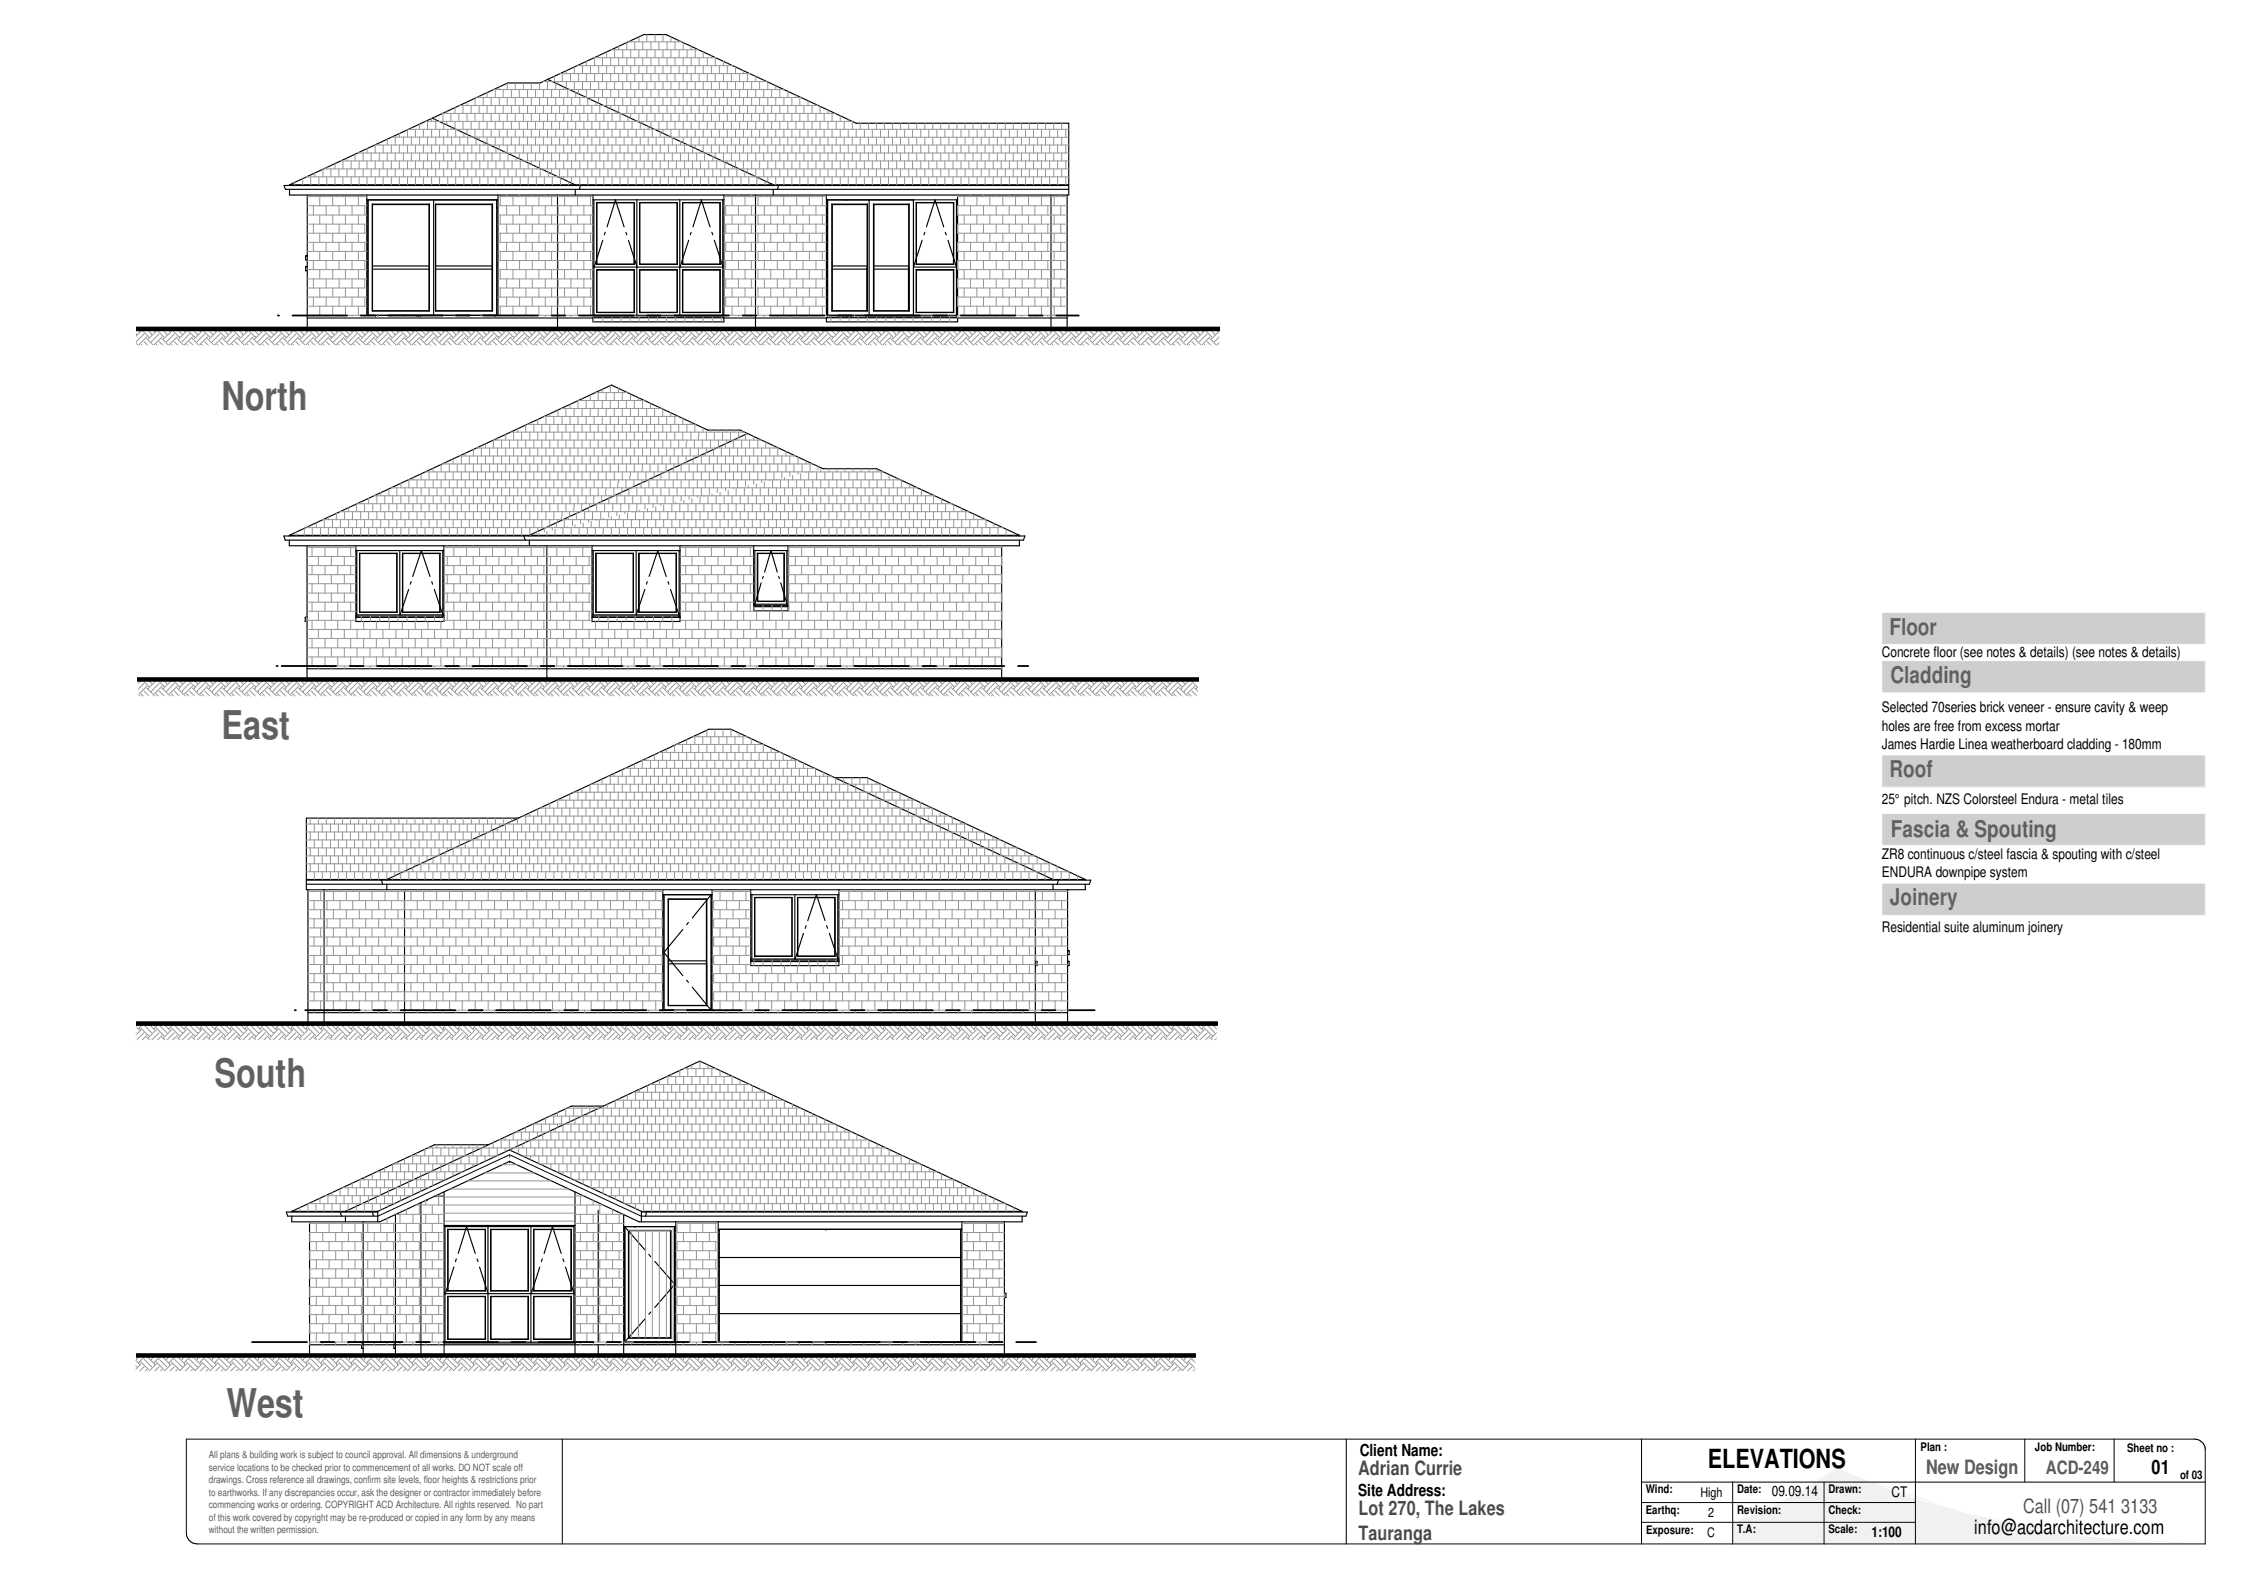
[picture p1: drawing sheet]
<svg xmlns="http://www.w3.org/2000/svg" width="420mm" height="297mm" viewBox="0 0 420 297" stroke-linecap="round" stroke-linejoin="round" font-family="sans-serif">
<defs><g id="words">
<g font-size="7.4" fill="#646464">
<text x="41.2" y="76.3">North</text>
<text x="41.3" y="137.7">East</text>
<text x="40" y="202.5">South</text>
<text x="42.2" y="263.9">West</text>
</g>
<text font-size="4.9" x="318.1" y="273.3">ELEVATIONS</text>
<g font-size="4.3" fill="#646464">
<text x="351.9" y="118.2">Floor</text>
<text x="352.1" y="127.1">Cladding</text>
<text x="351.9" y="144.8">Roof</text>
<text x="352.2" y="155.8">Fascia &amp; Spouting</text>
<text x="352" y="168.6">Joinery</text>
</g>
<g font-size="3.7" fill="#505050">
<text x="253" y="274.7">Adrian Currie</text>
<text x="253" y="282.1">Lot 270, The Lakes</text>
<text x="253" y="286.7">Tauranga</text>
</g>
<text font-size="3.7" fill="#585858" x="358.7" y="274.4">New Design</text>
<g font-size="3.7">
<text x="400.7" y="274.4">01</text>
<text x="367.7" y="285.7">info@acdarchitecture.com</text>
</g>
<text font-size="3.7" fill="#535353" x="376.8" y="281.7">Call (07) 541 3133</text>
<text font-size="3.4" fill="#585858" x="381" y="274.5">ACD-249</text>
<g font-size="3.1">
<text x="253.2" y="271.2">Client Name:</text>
<text x="252.9" y="278.6">Site Address:</text>
</g>
<g font-size="2.7">
<text x="350.5" y="122.4">Concrete floor (see notes &amp; details) (see notes &amp; details)</text>
<text x="350.5" y="132.7">Selected 70series brick veneer - ensure cavity &amp; weep</text>
<text x="350.5" y="136.1">holes are free from excess mortar</text>
<text x="350.5" y="139.5">James Hardie Linea weatherboard cladding - 180mm</text>
<text x="350.5" y="149.7">25° pitch. NZS Colorsteel Endura - metal tiles</text>
<text x="350.5" y="159.9">ZR8 continuous c/steel fascia &amp; spouting with c/steel</text>
<text x="350.5" y="163.4">ENDURA downpipe system</text>
<text x="350.5" y="173.6">Residential suite aluminum joinery</text>
<text x="330" y="278.7">09.09.14</text>
<text x="352.3" y="278.8">CT</text>
<text x="348.6" y="286.3">1:100</text>
</g>
<g font-size="2.5">
<text x="316.7" y="278.7">High</text>
<text x="318" y="286.3">C</text>
<text x="318.1" y="282.4">2</text>
</g>
<g font-size="2.2">
<text x="357.7" y="270.1">Plan :</text>
<text x="379" y="270.2">Job Number:</text>
<text x="396.2" y="270.4">Sheet no :</text>
<text x="406" y="275.5">of 03</text>
<text x="306.5" y="281.9">Earthq:</text>
<text x="306.5" y="278">Wind:</text>
<text x="323.5" y="278">Date:</text>
<text x="323.5" y="281.9">Revision:</text>
<text x="340.5" y="278.1">Drawn:</text>
<text x="340.6" y="281.9">Check:</text>
<text x="306.6" y="285.7">Exposure:</text>
<text x="323.5" y="285.5">T.A:</text>
<text x="340.6" y="285.6">Scale:</text>
</g>
<g font-size="1.9" fill="#595959">
<text x="38.9" y="271.5">All plans &amp; building work is subject to council approval. All dimensions &amp; underground</text>
<text x="38.9" y="273.9">service locations to be checked prior to commencement of all works. DO NOT scale off</text>
<text x="38.9" y="276.2">drawings. Cross reference all drawings, confirm site levels, floor heights &amp; restrictions prior</text>
<text x="38.9" y="278.5">to earthworks. If any discrepancies occur, ask the designer or contractor immediately before</text>
<text x="38.9" y="280.8">commencing works or ordering. COPYRIGHT ACD Architecture. All rights reserved. No part</text>
<text x="38.9" y="283.2">of this work covered by copyright may be re-produced or copied in any form by any means</text>
<text x="38.9" y="285.5">without the written permission.</text>
</g>
</g></defs>
<path d="M26 61.3h-.1" fill="none" stroke="#969696" stroke-width=".19"/>
<path d="M28.8 61.3h.1" fill="none" stroke="#969696" stroke-width=".19"/>
<path d="M27.3 62.7l-1.4 1.4" fill="none" stroke="#969696" stroke-width=".19"/>
<path d="M31.7 61.3h-.1" fill="none" stroke="#969696" stroke-width=".19"/>
<path d="M30.2 62.7l-1.4 1.4" fill="none" stroke="#969696" stroke-width=".19"/>
<path d="M34.5 61.3h-.1" fill="none" stroke="#969696" stroke-width=".19"/>
<path d="M33 62.7l-1.4 1.4" fill="none" stroke="#969696" stroke-width=".19"/>
<path d="M37.3 61.3h-.1" fill="none" stroke="#969696" stroke-width=".19"/>
<path d="M35.8 62.7l-1.4 1.4" fill="none" stroke="#969696" stroke-width=".19"/>
<path d="M40.1 61.3h.1" fill="none" stroke="#969696" stroke-width=".19"/>
<path d="M38.6 62.7l-1.4 1.4" fill="none" stroke="#969696" stroke-width=".19"/>
<path d="M43 61.3h-.1" fill="none" stroke="#969696" stroke-width=".19"/>
<path d="M41.5 62.7l-1.4 1.4" fill="none" stroke="#969696" stroke-width=".19"/>
<path d="M45.8 61.3h-.1" fill="none" stroke="#969696" stroke-width=".19"/>
<path d="M44.3 62.7l-1.4 1.4" fill="none" stroke="#969696" stroke-width=".19"/>
<path d="M48.6 61.3h-.1" fill="none" stroke="#969696" stroke-width=".19"/>
<path d="M47.1 62.7l-1.4 1.4" fill="none" stroke="#969696" stroke-width=".19"/>
<path d="M51.4 61.3h.1" fill="none" stroke="#969696" stroke-width=".19"/>
<path d="M50 62.7l-1.5 1.4" fill="none" stroke="#969696" stroke-width=".19"/>
<path d="M54.3 61.3h-.1" fill="none" stroke="#969696" stroke-width=".19"/>
<path d="M52.8 62.7l-1.4 1.4" fill="none" stroke="#969696" stroke-width=".19"/>
<path d="M57.1 61.3h.1" fill="none" stroke="#969696" stroke-width=".19"/>
<path d="M55.6 62.7l-1.4 1.4" fill="none" stroke="#969696" stroke-width=".19"/>
<path d="M59.9 61.3h-.1" fill="none" stroke="#969696" stroke-width=".19"/>
<path d="M58.5 62.7l-1.4 1.4" fill="none" stroke="#969696" stroke-width=".19"/>
<path d="M62.8 61.3h-.1" fill="none" stroke="#969696" stroke-width=".19"/>
<path d="M61.3 62.7l-1.5 1.4" fill="none" stroke="#969696" stroke-width=".19"/>
<path d="M65.6 61.3h-.1" fill="none" stroke="#969696" stroke-width=".19"/>
<path d="M64.1 62.7l-1.4 1.4" fill="none" stroke="#969696" stroke-width=".19"/>
<path d="M68.4 61.3h.1" fill="none" stroke="#969696" stroke-width=".19"/>
<path d="M66.9 62.7l-1.4 1.4" fill="none" stroke="#969696" stroke-width=".19"/>
<path d="M71.2 61.3h.1" fill="none" stroke="#969696" stroke-width=".19"/>
<path d="M69.8 62.7l-1.4 1.4" fill="none" stroke="#969696" stroke-width=".19"/>
<path d="M74.1 61.3h-.1" fill="none" stroke="#969696" stroke-width=".19"/>
<path d="M72.6 62.7l-1.4 1.4" fill="none" stroke="#969696" stroke-width=".19"/>
<path d="M76.9 61.3h-.1" fill="none" stroke="#969696" stroke-width=".19"/>
<path d="M75.4 62.7l-1.4 1.4" fill="none" stroke="#969696" stroke-width=".19"/>
<path d="M79.7 61.3h.1" fill="none" stroke="#969696" stroke-width=".19"/>
<path d="M78.3 62.7l-1.5 1.4" fill="none" stroke="#969696" stroke-width=".19"/>
<path d="M82.5 61.3h.1" fill="none" stroke="#969696" stroke-width=".19"/>
<path d="M81.1 62.7l-1.4 1.4" fill="none" stroke="#969696" stroke-width=".19"/>
<path d="M85.4 61.3h-.1" fill="none" stroke="#969696" stroke-width=".19"/>
<path d="M83.9 62.7l-1.4 1.4" fill="none" stroke="#969696" stroke-width=".19"/>
<path d="M88.2 61.3h.1" fill="none" stroke="#969696" stroke-width=".19"/>
<path d="M86.7 62.7l-1.4 1.4" fill="none" stroke="#969696" stroke-width=".19"/>
<path d="M91 61.3h.1" fill="none" stroke="#969696" stroke-width=".19"/>
<path d="M89.6 62.7l-1.4 1.4" fill="none" stroke="#969696" stroke-width=".19"/>
<path d="M93.9 61.3h-.1" fill="none" stroke="#969696" stroke-width=".19"/>
<path d="M92.4 62.7l-1.4 1.4" fill="none" stroke="#969696" stroke-width=".19"/>
<path d="M96.7 61.3h-.1" fill="none" stroke="#969696" stroke-width=".19"/>
<path d="M95.2 62.7l-1.4 1.4" fill="none" stroke="#969696" stroke-width=".19"/>
<path d="M99.5 61.3h.1" fill="none" stroke="#969696" stroke-width=".19"/>
<path d="M98 62.7l-1.4 1.4" fill="none" stroke="#969696" stroke-width=".19"/>
<path d="M102.4 61.3h-.1" fill="none" stroke="#969696" stroke-width=".19"/>
<path d="M100.9 62.7l-1.4 1.4" fill="none" stroke="#969696" stroke-width=".19"/>
<path d="M105.2 61.3h-.1" fill="none" stroke="#969696" stroke-width=".19"/>
<path d="M103.7 62.7l-1.4 1.4" fill="none" stroke="#969696" stroke-width=".19"/>
<path d="M108 61.3h-.1" fill="none" stroke="#969696" stroke-width=".19"/>
<path d="M106.5 62.7l-1.4 1.4" fill="none" stroke="#969696" stroke-width=".19"/>
<path d="M110.8 61.3h.1" fill="none" stroke="#969696" stroke-width=".19"/>
<path d="M109.4 62.7l-1.5 1.4" fill="none" stroke="#969696" stroke-width=".19"/>
<path d="M113.7 61.3h-.1" fill="none" stroke="#969696" stroke-width=".19"/>
<path d="M112.2 62.7l-1.4 1.4" fill="none" stroke="#969696" stroke-width=".19"/>
<path d="M116.5 61.3h-.1" fill="none" stroke="#969696" stroke-width=".19"/>
<path d="M115 62.7l-1.4 1.4" fill="none" stroke="#969696" stroke-width=".19"/>
<path d="M119.3 61.3h.1" fill="none" stroke="#969696" stroke-width=".19"/>
<path d="M117.8 62.7l-1.4 1.4" fill="none" stroke="#969696" stroke-width=".19"/>
<path d="M122.2 61.3h-.1" fill="none" stroke="#969696" stroke-width=".19"/>
<path d="M120.7 62.7l-1.4 1.4" fill="none" stroke="#969696" stroke-width=".19"/>
<path d="M125 61.3h-.1" fill="none" stroke="#969696" stroke-width=".19"/>
<path d="M123.5 62.7l-1.4 1.4" fill="none" stroke="#969696" stroke-width=".19"/>
<path d="M127.8 61.3h.1" fill="none" stroke="#969696" stroke-width=".19"/>
<path d="M126.4 62.7l-1.5 1.4" fill="none" stroke="#969696" stroke-width=".19"/>
<path d="M130.6 61.3h.1" fill="none" stroke="#969696" stroke-width=".19"/>
<path d="M129.1 62.7l-1.3 1.4" fill="none" stroke="#969696" stroke-width=".19"/>
<path d="M133.5 61.3h-.1" fill="none" stroke="#969696" stroke-width=".19"/>
<path d="M132 62.7l-1.4 1.4" fill="none" stroke="#969696" stroke-width=".19"/>
<path d="M136.3 61.3h-.1" fill="none" stroke="#969696" stroke-width=".19"/>
<path d="M134.8 62.7l-1.4 1.4" fill="none" stroke="#969696" stroke-width=".19"/>
<path d="M139.1 61.3h.1" fill="none" stroke="#969696" stroke-width=".19"/>
<path d="M137.7 62.7l-1.5 1.4" fill="none" stroke="#969696" stroke-width=".19"/>
<path d="M141.9 61.3h.1" fill="none" stroke="#969696" stroke-width=".19"/>
<path d="M140.5 62.7l-1.4 1.4" fill="none" stroke="#969696" stroke-width=".19"/>
<path d="M144.8 61.3h-.1" fill="none" stroke="#969696" stroke-width=".19"/>
<path d="M143.3 62.7l-1.4 1.4" fill="none" stroke="#969696" stroke-width=".19"/>
<path d="M147.6 61.3h.1" fill="none" stroke="#969696" stroke-width=".19"/>
<path d="M146.1 62.7l-1.4 1.4" fill="none" stroke="#969696" stroke-width=".19"/>
<path d="M150.4 61.3h.1" fill="none" stroke="#969696" stroke-width=".19"/>
<path d="M149 62.7l-1.4 1.4" fill="none" stroke="#969696" stroke-width=".19"/>
<path d="M153.3 61.3h-.1" fill="none" stroke="#969696" stroke-width=".19"/>
<path d="M151.8 62.7l-1.4 1.4" fill="none" stroke="#969696" stroke-width=".19"/>
<path d="M156.1 61.3h-.1" fill="none" stroke="#969696" stroke-width=".19"/>
<path d="M154.6 62.7l-1.4 1.4" fill="none" stroke="#969696" stroke-width=".19"/>
<path d="M158.9 61.3h.1" fill="none" stroke="#969696" stroke-width=".19"/>
<path d="M157.5 62.7l-1.5 1.4" fill="none" stroke="#969696" stroke-width=".19"/>
<path d="M161.7 61.3h.1" fill="none" stroke="#969696" stroke-width=".19"/>
<path d="M160.3 62.7l-1.4 1.4" fill="none" stroke="#969696" stroke-width=".19"/>
<path d="M164.6 61.3h-.1" fill="none" stroke="#969696" stroke-width=".19"/>
<path d="M163.1 62.7l-1.4 1.4" fill="none" stroke="#969696" stroke-width=".19"/>
<path d="M167.4 61.3h-.1" fill="none" stroke="#969696" stroke-width=".19"/>
<path d="M165.9 62.7l-1.4 1.4" fill="none" stroke="#969696" stroke-width=".19"/>
<path d="M170.3 61.3h-.1" fill="none" stroke="#969696" stroke-width=".19"/>
<path d="M168.8 62.7l-1.5 1.4" fill="none" stroke="#969696" stroke-width=".19"/>
<path d="M173 61.3h.1" fill="none" stroke="#969696" stroke-width=".19"/>
<path d="M171.6 62.7l-1.4 1.4" fill="none" stroke="#969696" stroke-width=".19"/>
<path d="M175.9 61.3h-.1" fill="none" stroke="#969696" stroke-width=".19"/>
<path d="M174.4 62.7l-1.4 1.4" fill="none" stroke="#969696" stroke-width=".19"/>
<path d="M178.7 61.3h.1" fill="none" stroke="#969696" stroke-width=".19"/>
<path d="M177.2 62.7l-1.4 1.4" fill="none" stroke="#969696" stroke-width=".19"/>
<path d="M181.6 61.3h-.1" fill="none" stroke="#969696" stroke-width=".19"/>
<path d="M180.1 62.7l-1.4 1.4" fill="none" stroke="#969696" stroke-width=".19"/>
<path d="M184.4 61.3h-.1" fill="none" stroke="#969696" stroke-width=".19"/>
<path d="M182.9 62.7l-1.4 1.4" fill="none" stroke="#969696" stroke-width=".19"/>
<path d="M187.2 61.3h-.1" fill="none" stroke="#969696" stroke-width=".19"/>
<path d="M185.7 62.7l-1.4 1.4" fill="none" stroke="#969696" stroke-width=".19"/>
<path d="M190 61.3h.1" fill="none" stroke="#969696" stroke-width=".19"/>
<path d="M188.5 62.7l-1.4 1.4" fill="none" stroke="#969696" stroke-width=".19"/>
<path d="M192.9 61.3h-.1" fill="none" stroke="#969696" stroke-width=".19"/>
<path d="M191.4 62.7l-1.4 1.4" fill="none" stroke="#969696" stroke-width=".19"/>
<path d="M195.7 61.3h-.1" fill="none" stroke="#969696" stroke-width=".19"/>
<path d="M194.2 62.7l-1.4 1.4" fill="none" stroke="#969696" stroke-width=".19"/>
<path d="M198.5 61.3h-.1" fill="none" stroke="#969696" stroke-width=".19"/>
<path d="M197.1 62.7l-1.5 1.4" fill="none" stroke="#969696" stroke-width=".19"/>
<path d="M201.4 61.3h-.1" fill="none" stroke="#969696" stroke-width=".19"/>
<path d="M199.9 62.7l-1.5 1.4" fill="none" stroke="#969696" stroke-width=".19"/>
<path d="M204.2 61.3h-.1" fill="none" stroke="#969696" stroke-width=".19"/>
<path d="M202.7 62.7l-1.4 1.4" fill="none" stroke="#969696" stroke-width=".19"/>
<path d="M207 61.3h.1" fill="none" stroke="#969696" stroke-width=".19"/>
<path d="M205.5 62.7l-1.4 1.4" fill="none" stroke="#969696" stroke-width=".19"/>
<path d="M209.8 61.3h.1" fill="none" stroke="#969696" stroke-width=".19"/>
<path d="M208.4 62.7l-1.4 1.4" fill="none" stroke="#969696" stroke-width=".19"/>
<path d="M212.7 61.3h-.1" fill="none" stroke="#969696" stroke-width=".19"/>
<path d="M211.2 62.7l-1.4 1.4" fill="none" stroke="#969696" stroke-width=".19"/>
<path d="M215.5 61.3h-.1" fill="none" stroke="#969696" stroke-width=".19"/>
<path d="M214 62.7l-1.4 1.4" fill="none" stroke="#969696" stroke-width=".19"/>
<path d="M218.3 61.3h.1" fill="none" stroke="#969696" stroke-width=".19"/>
<path d="M216.9 62.7l-1.5 1.4" fill="none" stroke="#969696" stroke-width=".19"/>
<path d="M221.1 61.3h.1" fill="none" stroke="#969696" stroke-width=".19"/>
<path d="M219.7 62.7l-1.4 1.4" fill="none" stroke="#969696" stroke-width=".19"/>
<path d="M224 61.3h-.1" fill="none" stroke="#969696" stroke-width=".19"/>
<path d="M222.5 62.7l-1.4 1.4" fill="none" stroke="#969696" stroke-width=".19"/>
<path d="M226.8 61.3h-.1" fill="none" stroke="#969696" stroke-width=".19"/>
<path d="M225.3 62.7l-1.4 1.4" fill="none" stroke="#969696" stroke-width=".19"/>
<path d="M227.1 63.8l-.4 .3" fill="none" stroke="#969696" stroke-width=".19"/>
<path d="M26.8 62.2l-1.4 1.4" fill="none" stroke="#969696" stroke-width=".19"/>
<path d="M29.6 62.2l-1.4 1.4" fill="none" stroke="#969696" stroke-width=".19"/>
<path d="M32.5 62.2l-1.4 1.4" fill="none" stroke="#969696" stroke-width=".19"/>
<path d="M35.3 62.2l-1.4 1.4" fill="none" stroke="#969696" stroke-width=".19"/>
<path d="M38.1 62.2l-1.4 1.4" fill="none" stroke="#969696" stroke-width=".19"/>
<path d="M41 62.2l-1.5 1.4" fill="none" stroke="#969696" stroke-width=".19"/>
<path d="M43.8 62.2l-1.4 1.4" fill="none" stroke="#969696" stroke-width=".19"/>
<path d="M46.6 62.2l-1.4 1.4" fill="none" stroke="#969696" stroke-width=".19"/>
<path d="M49.4 62.2l-1.4 1.4" fill="none" stroke="#969696" stroke-width=".19"/>
<path d="M52.3 62.2l-1.5 1.4" fill="none" stroke="#969696" stroke-width=".19"/>
<path d="M55.1 62.2l-1.4 1.4" fill="none" stroke="#969696" stroke-width=".19"/>
<path d="M57.9 62.2l-1.4 1.4" fill="none" stroke="#969696" stroke-width=".19"/>
<path d="M60.7 62.2l-1.4 1.4" fill="none" stroke="#969696" stroke-width=".19"/>
<path d="M63.6 62.2l-1.4 1.4" fill="none" stroke="#969696" stroke-width=".19"/>
<path d="M66.4 62.2l-1.4 1.4" fill="none" stroke="#969696" stroke-width=".19"/>
<path d="M69.2 62.2l-1.4 1.4" fill="none" stroke="#969696" stroke-width=".19"/>
<path d="M72.1 62.2l-1.5 1.4" fill="none" stroke="#969696" stroke-width=".19"/>
<path d="M74.9 62.2l-1.4 1.4" fill="none" stroke="#969696" stroke-width=".19"/>
<path d="M77.7 62.2l-1.4 1.4" fill="none" stroke="#969696" stroke-width=".19"/>
<path d="M80.5 62.2l-1.3 1.4" fill="none" stroke="#969696" stroke-width=".19"/>
<path d="M83.4 62.2l-1.5 1.4" fill="none" stroke="#969696" stroke-width=".19"/>
<path d="M86.2 62.2l-1.4 1.4" fill="none" stroke="#969696" stroke-width=".19"/>
<path d="M89 62.2l-1.4 1.4" fill="none" stroke="#969696" stroke-width=".19"/>
<path d="M91.9 62.2l-1.4 1.4" fill="none" stroke="#969696" stroke-width=".19"/>
<path d="M94.7 62.2l-1.4 1.4" fill="none" stroke="#969696" stroke-width=".19"/>
<path d="M97.5 62.2l-1.4 1.4" fill="none" stroke="#969696" stroke-width=".19"/>
<path d="M100.4 62.2l-1.5 1.4" fill="none" stroke="#969696" stroke-width=".19"/>
<path d="M103.2 62.2l-1.4 1.4" fill="none" stroke="#969696" stroke-width=".19"/>
<path d="M106 62.2l-1.4 1.4" fill="none" stroke="#969696" stroke-width=".19"/>
<path d="M108.8 62.2l-1.4 1.4" fill="none" stroke="#969696" stroke-width=".19"/>
<path d="M111.7 62.2l-1.4 1.4" fill="none" stroke="#969696" stroke-width=".19"/>
<path d="M114.5 62.2l-1.4 1.4" fill="none" stroke="#969696" stroke-width=".19"/>
<path d="M117.3 62.2l-1.4 1.4" fill="none" stroke="#969696" stroke-width=".19"/>
<path d="M120.1 62.2l-1.4 1.4" fill="none" stroke="#969696" stroke-width=".19"/>
<path d="M123 62.2l-1.4 1.4" fill="none" stroke="#969696" stroke-width=".19"/>
<path d="M125.8 62.2l-1.4 1.4" fill="none" stroke="#969696" stroke-width=".19"/>
<path d="M128.6 62.2l-1.4 1.4" fill="none" stroke="#969696" stroke-width=".19"/>
<path d="M131.5 62.2l-1.5 1.4" fill="none" stroke="#969696" stroke-width=".19"/>
<path d="M134.3 62.2l-1.4 1.4" fill="none" stroke="#969696" stroke-width=".19"/>
<path d="M137.1 62.2l-1.4 1.4" fill="none" stroke="#969696" stroke-width=".19"/>
<path d="M139.9 62.2l-1.4 1.4" fill="none" stroke="#969696" stroke-width=".19"/>
<path d="M142.8 62.2l-1.4 1.4" fill="none" stroke="#969696" stroke-width=".19"/>
<path d="M145.6 62.2l-1.4 1.4" fill="none" stroke="#969696" stroke-width=".19"/>
<path d="M148.5 62.2l-1.5 1.4" fill="none" stroke="#969696" stroke-width=".19"/>
<path d="M151.2 62.2l-1.4 1.4" fill="none" stroke="#969696" stroke-width=".19"/>
<path d="M154.1 62.2l-1.4 1.4" fill="none" stroke="#969696" stroke-width=".19"/>
<path d="M156.9 62.2l-1.4 1.4" fill="none" stroke="#969696" stroke-width=".19"/>
<path d="M159.8 62.2l-1.5 1.4" fill="none" stroke="#969696" stroke-width=".19"/>
<path d="M162.6 62.2l-1.4 1.4" fill="none" stroke="#969696" stroke-width=".19"/>
<path d="M165.4 62.2l-1.4 1.4" fill="none" stroke="#969696" stroke-width=".19"/>
<path d="M168.2 62.2l-1.4 1.4" fill="none" stroke="#969696" stroke-width=".19"/>
<path d="M171.1 62.2l-1.4 1.4" fill="none" stroke="#969696" stroke-width=".19"/>
<path d="M173.9 62.2l-1.4 1.4" fill="none" stroke="#969696" stroke-width=".19"/>
<path d="M176.7 62.2l-1.4 1.4" fill="none" stroke="#969696" stroke-width=".19"/>
<path d="M179.5 62.2l-1.4 1.4" fill="none" stroke="#969696" stroke-width=".19"/>
<path d="M182.4 62.2l-1.4 1.4" fill="none" stroke="#969696" stroke-width=".19"/>
<path d="M185.2 62.2l-1.4 1.4" fill="none" stroke="#969696" stroke-width=".19"/>
<path d="M188 62.2l-1.4 1.4" fill="none" stroke="#969696" stroke-width=".19"/>
<path d="M190.9 62.2l-1.5 1.4" fill="none" stroke="#969696" stroke-width=".19"/>
<path d="M193.7 62.2l-1.4 1.4" fill="none" stroke="#969696" stroke-width=".19"/>
<path d="M196.5 62.2l-1.4 1.4" fill="none" stroke="#969696" stroke-width=".19"/>
<path d="M199.3 62.2l-1.4 1.4" fill="none" stroke="#969696" stroke-width=".19"/>
<path d="M202.2 62.2l-1.4 1.4" fill="none" stroke="#969696" stroke-width=".19"/>
<path d="M205 62.2l-1.4 1.4" fill="none" stroke="#969696" stroke-width=".19"/>
<path d="M207.8 62.2l-1.4 1.4" fill="none" stroke="#969696" stroke-width=".19"/>
<path d="M210.6 62.2l-1.4 1.4" fill="none" stroke="#969696" stroke-width=".19"/>
<path d="M213.5 62.2l-1.4 1.4" fill="none" stroke="#969696" stroke-width=".19"/>
<path d="M216.3 62.2l-1.4 1.4" fill="none" stroke="#969696" stroke-width=".19"/>
<path d="M219.1 62.2l-1.4 1.4" fill="none" stroke="#969696" stroke-width=".19"/>
<path d="M222 62.2l-1.5 1.4" fill="none" stroke="#969696" stroke-width=".19"/>
<path d="M224.8 62.2l-1.4 1.4" fill="none" stroke="#969696" stroke-width=".19"/>
<path d="M227.1 62.7l-.9 .9" fill="none" stroke="#969696" stroke-width=".19"/>
<path d="M26.3 61.7l-1.1 1" fill="none" stroke="#969696" stroke-width=".19"/>
<path d="M29.1 61.7l-1.4 1.4" fill="none" stroke="#969696" stroke-width=".19"/>
<path d="M32 61.7l-1.5 1.4" fill="none" stroke="#969696" stroke-width=".19"/>
<path d="M34.7 61.7l-1.4 1.4" fill="none" stroke="#969696" stroke-width=".19"/>
<path d="M37.6 61.7l-1.4 1.4" fill="none" stroke="#969696" stroke-width=".19"/>
<path d="M40.4 61.7l-1.4 1.4" fill="none" stroke="#969696" stroke-width=".19"/>
<path d="M43.3 61.7l-1.4 1.4" fill="none" stroke="#969696" stroke-width=".19"/>
<path d="M46.1 61.7l-1.4 1.4" fill="none" stroke="#969696" stroke-width=".19"/>
<path d="M48.9 61.7l-1.4 1.4" fill="none" stroke="#969696" stroke-width=".19"/>
<path d="M51.7 61.7l-1.4 1.4" fill="none" stroke="#969696" stroke-width=".19"/>
<path d="M54.6 61.7l-1.4 1.4" fill="none" stroke="#969696" stroke-width=".19"/>
<path d="M57.4 61.7l-1.4 1.4" fill="none" stroke="#969696" stroke-width=".19"/>
<path d="M60.2 61.7l-1.4 1.4" fill="none" stroke="#969696" stroke-width=".19"/>
<path d="M63.1 61.7l-1.5 1.4" fill="none" stroke="#969696" stroke-width=".19"/>
<path d="M65.9 61.7l-1.4 1.4" fill="none" stroke="#969696" stroke-width=".19"/>
<path d="M68.7 61.7l-1.4 1.4" fill="none" stroke="#969696" stroke-width=".19"/>
<path d="M71.5 61.7l-1.4 1.4" fill="none" stroke="#969696" stroke-width=".19"/>
<path d="M74.4 61.7l-1.5 1.4" fill="none" stroke="#969696" stroke-width=".19"/>
<path d="M77.2 61.7l-1.4 1.4" fill="none" stroke="#969696" stroke-width=".19"/>
<path d="M80 61.7l-1.4 1.4" fill="none" stroke="#969696" stroke-width=".19"/>
<path d="M82.8 61.7l-1.4 1.4" fill="none" stroke="#969696" stroke-width=".19"/>
<path d="M85.7 61.7l-1.4 1.4" fill="none" stroke="#969696" stroke-width=".19"/>
<path d="M88.5 61.7l-1.4 1.4" fill="none" stroke="#969696" stroke-width=".19"/>
<path d="M91.3 61.7l-1.4 1.4" fill="none" stroke="#969696" stroke-width=".19"/>
<path d="M94.2 61.7l-1.5 1.4" fill="none" stroke="#969696" stroke-width=".19"/>
<path d="M97 61.7l-1.4 1.4" fill="none" stroke="#969696" stroke-width=".19"/>
<path d="M99.8 61.7l-1.4 1.4" fill="none" stroke="#969696" stroke-width=".19"/>
<path d="M102.6 61.7l-1.4 1.4" fill="none" stroke="#969696" stroke-width=".19"/>
<path d="M105.5 61.7l-1.5 1.4" fill="none" stroke="#969696" stroke-width=".19"/>
<path d="M108.3 61.7l-1.4 1.4" fill="none" stroke="#969696" stroke-width=".19"/>
<path d="M111.1 61.7l-1.4 1.4" fill="none" stroke="#969696" stroke-width=".19"/>
<path d="M113.9 61.7l-1.3 1.4" fill="none" stroke="#969696" stroke-width=".19"/>
<path d="M116.8 61.7l-1.4 1.4" fill="none" stroke="#969696" stroke-width=".19"/>
<path d="M119.6 61.7l-1.4 1.4" fill="none" stroke="#969696" stroke-width=".19"/>
<path d="M122.5 61.7l-1.5 1.4" fill="none" stroke="#969696" stroke-width=".19"/>
<path d="M125.3 61.7l-1.4 1.4" fill="none" stroke="#969696" stroke-width=".19"/>
<path d="M128.1 61.7l-1.4 1.4" fill="none" stroke="#969696" stroke-width=".19"/>
<path d="M130.9 61.7l-1.4 1.4" fill="none" stroke="#969696" stroke-width=".19"/>
<path d="M133.8 61.7l-1.4 1.4" fill="none" stroke="#969696" stroke-width=".19"/>
<path d="M136.6 61.7l-1.4 1.4" fill="none" stroke="#969696" stroke-width=".19"/>
<path d="M139.4 61.7l-1.4 1.4" fill="none" stroke="#969696" stroke-width=".19"/>
<path d="M142.2 61.7l-1.4 1.4" fill="none" stroke="#969696" stroke-width=".19"/>
<path d="M145.1 61.7l-1.4 1.4" fill="none" stroke="#969696" stroke-width=".19"/>
<path d="M147.9 61.7l-1.4 1.4" fill="none" stroke="#969696" stroke-width=".19"/>
<path d="M150.7 61.7l-1.4 1.4" fill="none" stroke="#969696" stroke-width=".19"/>
<path d="M153.6 61.7l-1.5 1.4" fill="none" stroke="#969696" stroke-width=".19"/>
<path d="M156.4 61.7l-1.4 1.4" fill="none" stroke="#969696" stroke-width=".19"/>
<path d="M159.2 61.7l-1.4 1.4" fill="none" stroke="#969696" stroke-width=".19"/>
<path d="M162 61.7l-1.4 1.4" fill="none" stroke="#969696" stroke-width=".19"/>
<path d="M164.9 61.7l-1.5 1.4" fill="none" stroke="#969696" stroke-width=".19"/>
<path d="M167.7 61.7l-1.4 1.4" fill="none" stroke="#969696" stroke-width=".19"/>
<path d="M170.5 61.7l-1.4 1.4" fill="none" stroke="#969696" stroke-width=".19"/>
<path d="M173.3 61.7l-1.4 1.4" fill="none" stroke="#969696" stroke-width=".19"/>
<path d="M176.2 61.7l-1.4 1.4" fill="none" stroke="#969696" stroke-width=".19"/>
<path d="M179 61.7l-1.4 1.4" fill="none" stroke="#969696" stroke-width=".19"/>
<path d="M181.9 61.7l-1.5 1.4" fill="none" stroke="#969696" stroke-width=".19"/>
<path d="M184.7 61.7l-1.5 1.4" fill="none" stroke="#969696" stroke-width=".19"/>
<path d="M187.5 61.7l-1.4 1.4" fill="none" stroke="#969696" stroke-width=".19"/>
<path d="M190.3 61.7l-1.4 1.4" fill="none" stroke="#969696" stroke-width=".19"/>
<path d="M193.2 61.7l-1.4 1.4" fill="none" stroke="#969696" stroke-width=".19"/>
<path d="M196 61.7l-1.4 1.4" fill="none" stroke="#969696" stroke-width=".19"/>
<path d="M198.8 61.7l-1.4 1.4" fill="none" stroke="#969696" stroke-width=".19"/>
<path d="M201.6 61.7l-1.4 1.4" fill="none" stroke="#969696" stroke-width=".19"/>
<path d="M204.5 61.7l-1.4 1.4" fill="none" stroke="#969696" stroke-width=".19"/>
<path d="M207.3 61.7l-1.4 1.4" fill="none" stroke="#969696" stroke-width=".19"/>
<path d="M210.1 61.7l-1.4 1.4" fill="none" stroke="#969696" stroke-width=".19"/>
<path d="M213 61.7l-1.5 1.4" fill="none" stroke="#969696" stroke-width=".19"/>
<path d="M215.8 61.7l-1.4 1.4" fill="none" stroke="#969696" stroke-width=".19"/>
<path d="M218.6 61.7l-1.4 1.4" fill="none" stroke="#969696" stroke-width=".19"/>
<path d="M221.4 61.7l-1.4 1.4" fill="none" stroke="#969696" stroke-width=".19"/>
<path d="M224.3 61.7l-1.4 1.4" fill="none" stroke="#969696" stroke-width=".19"/>
<path d="M227.1 61.6l-1.4 1.5" fill="none" stroke="#969696" stroke-width=".19"/>
<path d="M226.3 61.3l.4 .4" fill="none" stroke="#969696" stroke-width=".19"/>
<path d="M223.5 61.3l.4 .4" fill="none" stroke="#969696" stroke-width=".19"/>
<path d="M225.3 63.1l1.3 1.3" fill="none" stroke="#969696" stroke-width=".19"/>
<path d="M220.7 61.3l.4 .4" fill="none" stroke="#969696" stroke-width=".19"/>
<path d="M222.5 63.1l1.3 1.3" fill="none" stroke="#969696" stroke-width=".19"/>
<path d="M217.8 61.3l.5 .4" fill="none" stroke="#969696" stroke-width=".19"/>
<path d="M219.7 63.1l1.3 1.3" fill="none" stroke="#969696" stroke-width=".19"/>
<path d="M215 61.3l.4 .4" fill="none" stroke="#969696" stroke-width=".19"/>
<path d="M216.9 63.1l1.2 1.3" fill="none" stroke="#969696" stroke-width=".19"/>
<path d="M212.2 61.3l.4 .4" fill="none" stroke="#969696" stroke-width=".19"/>
<path d="M214 63.1l1.3 1.3" fill="none" stroke="#969696" stroke-width=".19"/>
<path d="M209.4 61.3l.4 .4" fill="none" stroke="#969696" stroke-width=".19"/>
<path d="M211.2 63.1l1.3 1.3" fill="none" stroke="#969696" stroke-width=".19"/>
<path d="M206.5 61.3l.5 .4" fill="none" stroke="#969696" stroke-width=".19"/>
<path d="M208.4 63.1l1.3 1.3" fill="none" stroke="#969696" stroke-width=".19"/>
<path d="M203.7 61.3l.4 .4" fill="none" stroke="#969696" stroke-width=".19"/>
<path d="M205.5 63.1l1.3 1.3" fill="none" stroke="#969696" stroke-width=".19"/>
<path d="M200.9 61.3l.4 .4" fill="none" stroke="#969696" stroke-width=".19"/>
<path d="M202.7 63.1l1.3 1.3" fill="none" stroke="#969696" stroke-width=".19"/>
<path d="M198.1 61.3l.3 .4" fill="none" stroke="#969696" stroke-width=".19"/>
<path d="M199.9 63.1l1.3 1.3" fill="none" stroke="#969696" stroke-width=".19"/>
<path d="M195.2 61.3l.4 .4" fill="none" stroke="#969696" stroke-width=".19"/>
<path d="M197.1 63.1l1.3 1.3" fill="none" stroke="#969696" stroke-width=".19"/>
<path d="M192.4 61.3l.4 .4" fill="none" stroke="#969696" stroke-width=".19"/>
<path d="M194.2 63.1l1.3 1.3" fill="none" stroke="#969696" stroke-width=".19"/>
<path d="M189.6 61.3l.4 .4" fill="none" stroke="#969696" stroke-width=".19"/>
<path d="M191.4 63.1l1.3 1.3" fill="none" stroke="#969696" stroke-width=".19"/>
<path d="M186.7 61.3l.4 .4" fill="none" stroke="#969696" stroke-width=".19"/>
<path d="M188.5 63.1l1.4 1.3" fill="none" stroke="#969696" stroke-width=".19"/>
<path d="M183.9 61.3l.4 .4" fill="none" stroke="#969696" stroke-width=".19"/>
<path d="M185.7 63.1l1.3 1.3" fill="none" stroke="#969696" stroke-width=".19"/>
<path d="M181.1 61.3l.4 .4" fill="none" stroke="#969696" stroke-width=".19"/>
<path d="M182.9 63.1l1.3 1.3" fill="none" stroke="#969696" stroke-width=".19"/>
<path d="M178.3 61.3l.4 .4" fill="none" stroke="#969696" stroke-width=".19"/>
<path d="M180.1 63.1l1.3 1.3" fill="none" stroke="#969696" stroke-width=".19"/>
<path d="M175.4 61.3l.4 .4" fill="none" stroke="#969696" stroke-width=".19"/>
<path d="M177.2 63.1l1.4 1.3" fill="none" stroke="#969696" stroke-width=".19"/>
<path d="M172.6 61.3l.4 .4" fill="none" stroke="#969696" stroke-width=".19"/>
<path d="M174.4 63.1l1.3 1.3" fill="none" stroke="#969696" stroke-width=".19"/>
<path d="M169.7 61.3l.5 .4" fill="none" stroke="#969696" stroke-width=".19"/>
<path d="M171.6 63.1l1.3 1.3" fill="none" stroke="#969696" stroke-width=".19"/>
<path d="M167 61.3l.3 .4" fill="none" stroke="#969696" stroke-width=".19"/>
<path d="M168.8 63.1l1.3 1.3" fill="none" stroke="#969696" stroke-width=".19"/>
<path d="M164.1 61.3l.4 .4" fill="none" stroke="#969696" stroke-width=".19"/>
<path d="M165.9 63.1l1.3 1.3" fill="none" stroke="#969696" stroke-width=".19"/>
<path d="M161.3 61.3l.4 .4" fill="none" stroke="#969696" stroke-width=".19"/>
<path d="M163.1 63.1l1.3 1.3" fill="none" stroke="#969696" stroke-width=".19"/>
<path d="M158.4 61.3l.5 .4" fill="none" stroke="#969696" stroke-width=".19"/>
<path d="M160.3 63.1l1.3 1.3" fill="none" stroke="#969696" stroke-width=".19"/>
<path d="M155.6 61.3l.4 .4" fill="none" stroke="#969696" stroke-width=".19"/>
<path d="M157.5 63.1l1.2 1.3" fill="none" stroke="#969696" stroke-width=".19"/>
<path d="M152.8 61.3l.4 .4" fill="none" stroke="#969696" stroke-width=".19"/>
<path d="M154.6 63.1l1.3 1.3" fill="none" stroke="#969696" stroke-width=".19"/>
<path d="M150 61.3l.4 .4" fill="none" stroke="#969696" stroke-width=".19"/>
<path d="M151.8 63.1l1.3 1.3" fill="none" stroke="#969696" stroke-width=".19"/>
<path d="M147.1 61.3l.5 .4" fill="none" stroke="#969696" stroke-width=".19"/>
<path d="M149 63.1l1.3 1.3" fill="none" stroke="#969696" stroke-width=".19"/>
<path d="M144.3 61.3l.4 .4" fill="none" stroke="#969696" stroke-width=".19"/>
<path d="M146.1 63.1l1.3 1.3" fill="none" stroke="#969696" stroke-width=".19"/>
<path d="M141.5 61.3l.4 .4" fill="none" stroke="#969696" stroke-width=".19"/>
<path d="M143.3 63.1l1.3 1.3" fill="none" stroke="#969696" stroke-width=".19"/>
<path d="M138.6 61.3l.5 .4" fill="none" stroke="#969696" stroke-width=".19"/>
<path d="M140.5 63.1l1.3 1.3" fill="none" stroke="#969696" stroke-width=".19"/>
<path d="M135.8 61.3l.4 .4" fill="none" stroke="#969696" stroke-width=".19"/>
<path d="M137.7 63.1l1.3 1.3" fill="none" stroke="#969696" stroke-width=".19"/>
<path d="M133 61.3l.4 .4" fill="none" stroke="#969696" stroke-width=".19"/>
<path d="M134.8 63.1l1.3 1.3" fill="none" stroke="#969696" stroke-width=".19"/>
<path d="M130.2 61.3l.4 .4" fill="none" stroke="#969696" stroke-width=".19"/>
<path d="M132 63.1l1.3 1.3" fill="none" stroke="#969696" stroke-width=".19"/>
<path d="M127.3 61.3l.5 .4" fill="none" stroke="#969696" stroke-width=".19"/>
<path d="M129.1 63.1l1.4 1.3" fill="none" stroke="#969696" stroke-width=".19"/>
<path d="M124.5 61.3l.4 .4" fill="none" stroke="#969696" stroke-width=".19"/>
<path d="M126.4 63.1l1.2 1.3" fill="none" stroke="#969696" stroke-width=".19"/>
<path d="M121.7 61.3l.4 .4" fill="none" stroke="#969696" stroke-width=".19"/>
<path d="M123.5 63.1l1.3 1.3" fill="none" stroke="#969696" stroke-width=".19"/>
<path d="M118.9 61.3l.4 .4" fill="none" stroke="#969696" stroke-width=".19"/>
<path d="M120.7 63.1l1.3 1.3" fill="none" stroke="#969696" stroke-width=".19"/>
<path d="M116 61.3l.4 .4" fill="none" stroke="#969696" stroke-width=".19"/>
<path d="M117.8 63.1l1.4 1.3" fill="none" stroke="#969696" stroke-width=".19"/>
<path d="M113.2 61.3l.4 .4" fill="none" stroke="#969696" stroke-width=".19"/>
<path d="M115 63.1l1.3 1.3" fill="none" stroke="#969696" stroke-width=".19"/>
<path d="M110.4 61.3l.4 .4" fill="none" stroke="#969696" stroke-width=".19"/>
<path d="M112.2 63.1l1.3 1.3" fill="none" stroke="#969696" stroke-width=".19"/>
<path d="M107.6 61.3l.3 .4" fill="none" stroke="#969696" stroke-width=".19"/>
<path d="M109.4 63.1l1.2 1.3" fill="none" stroke="#969696" stroke-width=".19"/>
<path d="M104.7 61.3l.4 .4" fill="none" stroke="#969696" stroke-width=".19"/>
<path d="M106.5 63.1l1.4 1.3" fill="none" stroke="#969696" stroke-width=".19"/>
<path d="M101.9 61.3l.4 .4" fill="none" stroke="#969696" stroke-width=".19"/>
<path d="M103.7 63.1l1.3 1.3" fill="none" stroke="#969696" stroke-width=".19"/>
<path d="M99 61.3l.5 .4" fill="none" stroke="#969696" stroke-width=".19"/>
<path d="M100.9 63.1l1.3 1.3" fill="none" stroke="#969696" stroke-width=".19"/>
<path d="M96.2 61.3l.4 .4" fill="none" stroke="#969696" stroke-width=".19"/>
<path d="M98 63.1l1.3 1.3" fill="none" stroke="#969696" stroke-width=".19"/>
<path d="M93.4 61.3l.4 .4" fill="none" stroke="#969696" stroke-width=".19"/>
<path d="M95.2 63.1l1.3 1.3" fill="none" stroke="#969696" stroke-width=".19"/>
<path d="M90.6 61.3l.4 .4" fill="none" stroke="#969696" stroke-width=".19"/>
<path d="M92.4 63.1l1.3 1.3" fill="none" stroke="#969696" stroke-width=".19"/>
<path d="M87.7 61.3l.5 .4" fill="none" stroke="#969696" stroke-width=".19"/>
<path d="M89.6 63.1l1.3 1.3" fill="none" stroke="#969696" stroke-width=".19"/>
<path d="M84.9 61.3l.4 .4" fill="none" stroke="#969696" stroke-width=".19"/>
<path d="M86.7 63.1l1.3 1.3" fill="none" stroke="#969696" stroke-width=".19"/>
<path d="M82.1 61.3l.4 .4" fill="none" stroke="#969696" stroke-width=".19"/>
<path d="M83.9 63.1l1.3 1.3" fill="none" stroke="#969696" stroke-width=".19"/>
<path d="M79.2 61.3l.5 .4" fill="none" stroke="#969696" stroke-width=".19"/>
<path d="M81.1 63.1l1.3 1.3" fill="none" stroke="#969696" stroke-width=".19"/>
<path d="M76.4 61.3l.4 .4" fill="none" stroke="#969696" stroke-width=".19"/>
<path d="M78.3 63.1l1.3 1.3" fill="none" stroke="#969696" stroke-width=".19"/>
<path d="M73.6 61.3l.4 .4" fill="none" stroke="#969696" stroke-width=".19"/>
<path d="M75.4 63.1l1.3 1.3" fill="none" stroke="#969696" stroke-width=".19"/>
<path d="M70.8 61.3l.4 .4" fill="none" stroke="#969696" stroke-width=".19"/>
<path d="M72.6 63.1l1.3 1.3" fill="none" stroke="#969696" stroke-width=".19"/>
<path d="M67.9 61.3l.5 .4" fill="none" stroke="#969696" stroke-width=".19"/>
<path d="M69.8 63.1l1.3 1.3" fill="none" stroke="#969696" stroke-width=".19"/>
<path d="M65.1 61.3l.4 .4" fill="none" stroke="#969696" stroke-width=".19"/>
<path d="M66.9 63.1l1.3 1.3" fill="none" stroke="#969696" stroke-width=".19"/>
<path d="M62.3 61.3l.4 .4" fill="none" stroke="#969696" stroke-width=".19"/>
<path d="M64.1 63.1l1.3 1.3" fill="none" stroke="#969696" stroke-width=".19"/>
<path d="M59.5 61.3l.3 .4" fill="none" stroke="#969696" stroke-width=".19"/>
<path d="M61.3 63.1l1.3 1.3" fill="none" stroke="#969696" stroke-width=".19"/>
<path d="M56.6 61.3l.5 .4" fill="none" stroke="#969696" stroke-width=".19"/>
<path d="M58.5 63.1l1.3 1.3" fill="none" stroke="#969696" stroke-width=".19"/>
<path d="M53.8 61.3l.4 .4" fill="none" stroke="#969696" stroke-width=".19"/>
<path d="M55.6 63.1l1.3 1.3" fill="none" stroke="#969696" stroke-width=".19"/>
<path d="M51 61.3l.4 .4" fill="none" stroke="#969696" stroke-width=".19"/>
<path d="M52.8 63.1l1.3 1.3" fill="none" stroke="#969696" stroke-width=".19"/>
<path d="M48.1 61.3l.4 .4" fill="none" stroke="#969696" stroke-width=".19"/>
<path d="M50 63.1l1.3 1.3" fill="none" stroke="#969696" stroke-width=".19"/>
<path d="M45.3 61.3l.4 .4" fill="none" stroke="#969696" stroke-width=".19"/>
<path d="M47.1 63.1l1.4 1.3" fill="none" stroke="#969696" stroke-width=".19"/>
<path d="M42.5 61.3l.4 .4" fill="none" stroke="#969696" stroke-width=".19"/>
<path d="M44.3 63.1l1.3 1.3" fill="none" stroke="#969696" stroke-width=".19"/>
<path d="M39.7 61.3l.4 .4" fill="none" stroke="#969696" stroke-width=".19"/>
<path d="M41.5 63.1l1.3 1.3" fill="none" stroke="#969696" stroke-width=".19"/>
<path d="M36.8 61.3l.4 .4" fill="none" stroke="#969696" stroke-width=".19"/>
<path d="M38.6 63.1l1.4 1.3" fill="none" stroke="#969696" stroke-width=".19"/>
<path d="M34 61.3l.4 .4" fill="none" stroke="#969696" stroke-width=".19"/>
<path d="M35.8 63.1l1.3 1.3" fill="none" stroke="#969696" stroke-width=".19"/>
<path d="M31.2 61.3l.4 .4" fill="none" stroke="#969696" stroke-width=".19"/>
<path d="M33 63.1l1.3 1.3" fill="none" stroke="#969696" stroke-width=".19"/>
<path d="M28.4 61.3l.4 .4" fill="none" stroke="#969696" stroke-width=".19"/>
<path d="M30.2 63.1l1.3 1.3" fill="none" stroke="#969696" stroke-width=".19"/>
<path d="M25.5 61.3l.4 .4" fill="none" stroke="#969696" stroke-width=".19"/>
<path d="M27.3 63.1l1.3 1.3" fill="none" stroke="#969696" stroke-width=".19"/>
<path d="M25.2 63.8l.6 .6" fill="none" stroke="#969696" stroke-width=".19"/>
<path d="M225.3 61.3l.9 .9" fill="none" stroke="#969696" stroke-width=".19"/>
<path d="M222.5 61.3l.9 .9" fill="none" stroke="#969696" stroke-width=".19"/>
<path d="M224.8 63.6l.8 .8" fill="none" stroke="#969696" stroke-width=".19"/>
<path d="M219.6 61.3l.9 .9" fill="none" stroke="#969696" stroke-width=".19"/>
<path d="M222 63.6l.7 .8" fill="none" stroke="#969696" stroke-width=".19"/>
<path d="M216.8 61.3l.9 .9" fill="none" stroke="#969696" stroke-width=".19"/>
<path d="M219.1 63.6l.8 .8" fill="none" stroke="#969696" stroke-width=".19"/>
<path d="M213.9 61.3l1 .9" fill="none" stroke="#969696" stroke-width=".19"/>
<path d="M216.3 63.6l.8 .8" fill="none" stroke="#969696" stroke-width=".19"/>
<path d="M211.1 61.3l1 .9" fill="none" stroke="#969696" stroke-width=".19"/>
<path d="M213.5 63.6l.7 .8" fill="none" stroke="#969696" stroke-width=".19"/>
<path d="M208.3 61.3l.9 .9" fill="none" stroke="#969696" stroke-width=".19"/>
<path d="M210.6 63.6l.8 .8" fill="none" stroke="#969696" stroke-width=".19"/>
<path d="M205.5 61.3l.9 .9" fill="none" stroke="#969696" stroke-width=".19"/>
<path d="M207.8 63.6l.8 .8" fill="none" stroke="#969696" stroke-width=".19"/>
<path d="M202.6 61.3l1 .9" fill="none" stroke="#969696" stroke-width=".19"/>
<path d="M205 63.6l.8 .8" fill="none" stroke="#969696" stroke-width=".19"/>
<path d="M199.8 61.3l1 .9" fill="none" stroke="#969696" stroke-width=".19"/>
<path d="M202.2 63.6l.7 .8" fill="none" stroke="#969696" stroke-width=".19"/>
<path d="M197 61.3l.9 .9" fill="none" stroke="#969696" stroke-width=".19"/>
<path d="M199.3 63.6l.8 .8" fill="none" stroke="#969696" stroke-width=".19"/>
<path d="M194.2 61.3l.9 .9" fill="none" stroke="#969696" stroke-width=".19"/>
<path d="M196.5 63.6l.8 .8" fill="none" stroke="#969696" stroke-width=".19"/>
<path d="M191.3 61.3l1 .9" fill="none" stroke="#969696" stroke-width=".19"/>
<path d="M193.7 63.6l.8 .8" fill="none" stroke="#969696" stroke-width=".19"/>
<path d="M188.5 61.3l.9 .9" fill="none" stroke="#969696" stroke-width=".19"/>
<path d="M190.9 63.6l.7 .8" fill="none" stroke="#969696" stroke-width=".19"/>
<path d="M185.7 61.3l.9 .9" fill="none" stroke="#969696" stroke-width=".19"/>
<path d="M188 63.6l.8 .8" fill="none" stroke="#969696" stroke-width=".19"/>
<path d="M182.8 61.3l1 .9" fill="none" stroke="#969696" stroke-width=".19"/>
<path d="M185.2 63.6l.8 .8" fill="none" stroke="#969696" stroke-width=".19"/>
<path d="M180 61.3l1 .9" fill="none" stroke="#969696" stroke-width=".19"/>
<path d="M182.4 63.6l.8 .8" fill="none" stroke="#969696" stroke-width=".19"/>
<path d="M177.2 61.3l.9 .9" fill="none" stroke="#969696" stroke-width=".19"/>
<path d="M179.5 63.6l.8 .8" fill="none" stroke="#969696" stroke-width=".19"/>
<path d="M174.4 61.3l.9 .9" fill="none" stroke="#969696" stroke-width=".19"/>
<path d="M176.7 63.6l.8 .8" fill="none" stroke="#969696" stroke-width=".19"/>
<path d="M171.5 61.3l1 .9" fill="none" stroke="#969696" stroke-width=".19"/>
<path d="M173.9 63.6l.8 .8" fill="none" stroke="#969696" stroke-width=".19"/>
<path d="M168.7 61.3l1 .9" fill="none" stroke="#969696" stroke-width=".19"/>
<path d="M171.1 63.6l.7 .8" fill="none" stroke="#969696" stroke-width=".19"/>
<path d="M165.9 61.3l.9 .9" fill="none" stroke="#969696" stroke-width=".19"/>
<path d="M168.2 63.6l.8 .8" fill="none" stroke="#969696" stroke-width=".19"/>
<path d="M163.1 61.3l.9 .9" fill="none" stroke="#969696" stroke-width=".19"/>
<path d="M165.4 63.6l.8 .8" fill="none" stroke="#969696" stroke-width=".19"/>
<path d="M160.2 61.3l1 .9" fill="none" stroke="#969696" stroke-width=".19"/>
<path d="M162.6 63.6l.8 .8" fill="none" stroke="#969696" stroke-width=".19"/>
<path d="M157.4 61.3l.9 .9" fill="none" stroke="#969696" stroke-width=".19"/>
<path d="M159.8 63.6l.7 .8" fill="none" stroke="#969696" stroke-width=".19"/>
<path d="M154.5 61.3l1 .9" fill="none" stroke="#969696" stroke-width=".19"/>
<path d="M156.9 63.6l.8 .8" fill="none" stroke="#969696" stroke-width=".19"/>
<path d="M151.7 61.3l1 .9" fill="none" stroke="#969696" stroke-width=".19"/>
<path d="M154.1 63.6l.7 .8" fill="none" stroke="#969696" stroke-width=".19"/>
<path d="M148.9 61.3l.9 .9" fill="none" stroke="#969696" stroke-width=".19"/>
<path d="M151.2 63.6l.8 .8" fill="none" stroke="#969696" stroke-width=".19"/>
<path d="M146.1 61.3l.9 .9" fill="none" stroke="#969696" stroke-width=".19"/>
<path d="M148.5 63.6l.7 .8" fill="none" stroke="#969696" stroke-width=".19"/>
<path d="M143.2 61.3l1 .9" fill="none" stroke="#969696" stroke-width=".19"/>
<path d="M145.6 63.6l.8 .8" fill="none" stroke="#969696" stroke-width=".19"/>
<path d="M140.4 61.3l1 .9" fill="none" stroke="#969696" stroke-width=".19"/>
<path d="M142.8 63.6l.7 .8" fill="none" stroke="#969696" stroke-width=".19"/>
<path d="M137.6 61.3l.9 .9" fill="none" stroke="#969696" stroke-width=".19"/>
<path d="M139.9 63.6l.8 .8" fill="none" stroke="#969696" stroke-width=".19"/>
<path d="M134.8 61.3l.9 .9" fill="none" stroke="#969696" stroke-width=".19"/>
<path d="M137.1 63.6l.8 .8" fill="none" stroke="#969696" stroke-width=".19"/>
<path d="M131.9 61.3l1 .9" fill="none" stroke="#969696" stroke-width=".19"/>
<path d="M134.3 63.6l.8 .8" fill="none" stroke="#969696" stroke-width=".19"/>
<path d="M129.1 61.3l.9 .9" fill="none" stroke="#969696" stroke-width=".19"/>
<path d="M131.5 63.6l.7 .8" fill="none" stroke="#969696" stroke-width=".19"/>
<path d="M126.3 61.3l.9 .9" fill="none" stroke="#969696" stroke-width=".19"/>
<path d="M128.6 63.6l.8 .8" fill="none" stroke="#969696" stroke-width=".19"/>
<path d="M123.4 61.3l1 .9" fill="none" stroke="#969696" stroke-width=".19"/>
<path d="M125.8 63.6l.8 .8" fill="none" stroke="#969696" stroke-width=".19"/>
<path d="M120.6 61.3l1 .9" fill="none" stroke="#969696" stroke-width=".19"/>
<path d="M123 63.6l.7 .8" fill="none" stroke="#969696" stroke-width=".19"/>
<path d="M117.8 61.3l.9 .9" fill="none" stroke="#969696" stroke-width=".19"/>
<path d="M120.1 63.6l.8 .8" fill="none" stroke="#969696" stroke-width=".19"/>
<path d="M115 61.3l.9 .9" fill="none" stroke="#969696" stroke-width=".19"/>
<path d="M117.3 63.6l.8 .8" fill="none" stroke="#969696" stroke-width=".19"/>
<path d="M112.1 61.3l1 .9" fill="none" stroke="#969696" stroke-width=".19"/>
<path d="M114.5 63.6l.8 .8" fill="none" stroke="#969696" stroke-width=".19"/>
<path d="M109.3 61.3l1 .9" fill="none" stroke="#969696" stroke-width=".19"/>
<path d="M111.7 63.6l.7 .8" fill="none" stroke="#969696" stroke-width=".19"/>
<path d="M106.5 61.3l.9 .9" fill="none" stroke="#969696" stroke-width=".19"/>
<path d="M108.8 63.6l.8 .8" fill="none" stroke="#969696" stroke-width=".19"/>
<path d="M103.7 61.3l.9 .9" fill="none" stroke="#969696" stroke-width=".19"/>
<path d="M106 63.6l.8 .8" fill="none" stroke="#969696" stroke-width=".19"/>
<path d="M100.8 61.3l1 .9" fill="none" stroke="#969696" stroke-width=".19"/>
<path d="M103.2 63.6l.8 .8" fill="none" stroke="#969696" stroke-width=".19"/>
<path d="M98 61.3l.9 .9" fill="none" stroke="#969696" stroke-width=".19"/>
<path d="M100.4 63.6l.7 .8" fill="none" stroke="#969696" stroke-width=".19"/>
<path d="M95.2 61.3l.9 .9" fill="none" stroke="#969696" stroke-width=".19"/>
<path d="M97.5 63.6l.8 .8" fill="none" stroke="#969696" stroke-width=".19"/>
<path d="M92.3 61.3l1 .9" fill="none" stroke="#969696" stroke-width=".19"/>
<path d="M94.7 63.6l.8 .8" fill="none" stroke="#969696" stroke-width=".19"/>
<path d="M89.5 61.3l1 .9" fill="none" stroke="#969696" stroke-width=".19"/>
<path d="M91.9 63.6l.8 .8" fill="none" stroke="#969696" stroke-width=".19"/>
<path d="M86.7 61.3l.9 .9" fill="none" stroke="#969696" stroke-width=".19"/>
<path d="M89 63.6l.8 .8" fill="none" stroke="#969696" stroke-width=".19"/>
<path d="M83.9 61.3l.9 .9" fill="none" stroke="#969696" stroke-width=".19"/>
<path d="M86.2 63.6l.8 .8" fill="none" stroke="#969696" stroke-width=".19"/>
<path d="M81 61.3l.9 .9" fill="none" stroke="#969696" stroke-width=".19"/>
<path d="M83.4 63.6l.7 .8" fill="none" stroke="#969696" stroke-width=".19"/>
<path d="M78.2 61.3l1 .9" fill="none" stroke="#969696" stroke-width=".19"/>
<path d="M80.5 63.6l.8 .8" fill="none" stroke="#969696" stroke-width=".19"/>
<path d="M75.4 61.3l.9 .9" fill="none" stroke="#969696" stroke-width=".19"/>
<path d="M77.7 63.6l.8 .8" fill="none" stroke="#969696" stroke-width=".19"/>
<path d="M72.5 61.3l1 .9" fill="none" stroke="#969696" stroke-width=".19"/>
<path d="M74.9 63.6l.8 .8" fill="none" stroke="#969696" stroke-width=".19"/>
<path d="M69.7 61.3l.9 .9" fill="none" stroke="#969696" stroke-width=".19"/>
<path d="M72.1 63.6l.7 .8" fill="none" stroke="#969696" stroke-width=".19"/>
<path d="M66.9 61.3l.9 .9" fill="none" stroke="#969696" stroke-width=".19"/>
<path d="M69.2 63.6l.8 .8" fill="none" stroke="#969696" stroke-width=".19"/>
<path d="M64 61.3l1 .9" fill="none" stroke="#969696" stroke-width=".19"/>
<path d="M66.4 63.6l.8 .8" fill="none" stroke="#969696" stroke-width=".19"/>
<path d="M61.2 61.3l1 .9" fill="none" stroke="#969696" stroke-width=".19"/>
<path d="M63.6 63.6l.7 .8" fill="none" stroke="#969696" stroke-width=".19"/>
<path d="M58.4 61.3l.9 .9" fill="none" stroke="#969696" stroke-width=".19"/>
<path d="M60.7 63.6l.8 .8" fill="none" stroke="#969696" stroke-width=".19"/>
<path d="M55.6 61.3l.9 .9" fill="none" stroke="#969696" stroke-width=".19"/>
<path d="M57.9 63.6l.8 .8" fill="none" stroke="#969696" stroke-width=".19"/>
<path d="M52.7 61.3l1 .9" fill="none" stroke="#969696" stroke-width=".19"/>
<path d="M55.1 63.6l.8 .8" fill="none" stroke="#969696" stroke-width=".19"/>
<path d="M49.9 61.3l.9 .9" fill="none" stroke="#969696" stroke-width=".19"/>
<path d="M52.3 63.6l.7 .8" fill="none" stroke="#969696" stroke-width=".19"/>
<path d="M47.1 61.3l.9 .9" fill="none" stroke="#969696" stroke-width=".19"/>
<path d="M49.4 63.6l.8 .8" fill="none" stroke="#969696" stroke-width=".19"/>
<path d="M44.3 61.3l.9 .9" fill="none" stroke="#969696" stroke-width=".19"/>
<path d="M46.6 63.6l.8 .8" fill="none" stroke="#969696" stroke-width=".19"/>
<path d="M41.4 61.3l1 .9" fill="none" stroke="#969696" stroke-width=".19"/>
<path d="M43.8 63.6l.8 .8" fill="none" stroke="#969696" stroke-width=".19"/>
<path d="M38.6 61.3l.9 .9" fill="none" stroke="#969696" stroke-width=".19"/>
<path d="M41 63.6l.7 .8" fill="none" stroke="#969696" stroke-width=".19"/>
<path d="M35.8 61.3l.9 .9" fill="none" stroke="#969696" stroke-width=".19"/>
<path d="M38.1 63.6l.8 .8" fill="none" stroke="#969696" stroke-width=".19"/>
<path d="M32.9 61.3l1 .9" fill="none" stroke="#969696" stroke-width=".19"/>
<path d="M35.3 63.6l.8 .8" fill="none" stroke="#969696" stroke-width=".19"/>
<path d="M30.1 61.3l1 .9" fill="none" stroke="#969696" stroke-width=".19"/>
<path d="M32.5 63.6l.7 .8" fill="none" stroke="#969696" stroke-width=".19"/>
<path d="M27.3 61.3l.9 .9" fill="none" stroke="#969696" stroke-width=".19"/>
<path d="M29.6 63.6l.8 .8" fill="none" stroke="#969696" stroke-width=".19"/>
<path d="M25.2 62l.2 .2" fill="none" stroke="#969696" stroke-width=".19"/>
<path d="M26.8 63.6l.8 .8" fill="none" stroke="#969696" stroke-width=".19"/>
<path d="M224.2 61.3l1.5 1.4" fill="none" stroke="#969696" stroke-width=".19"/>
<path d="M227.1 64.1v.1" fill="none" stroke="#969696" stroke-width=".19"/>
<path d="M221.4 61.3l1.5 1.4" fill="none" stroke="#969696" stroke-width=".19"/>
<path d="M224.3 64.1l.2 .3" fill="none" stroke="#969696" stroke-width=".19"/>
<path d="M218.6 61.3l1.4 1.4" fill="none" stroke="#969696" stroke-width=".19"/>
<path d="M221.4 64.1l.3 .3" fill="none" stroke="#969696" stroke-width=".19"/>
<path d="M215.7 61.3l1.5 1.4" fill="none" stroke="#969696" stroke-width=".19"/>
<path d="M218.6 64.1l.3 .3" fill="none" stroke="#969696" stroke-width=".19"/>
<path d="M212.9 61.3l1.5 1.4" fill="none" stroke="#969696" stroke-width=".19"/>
<path d="M215.8 64.1l.2 .3" fill="none" stroke="#969696" stroke-width=".19"/>
<path d="M210.1 61.3l1.4 1.4" fill="none" stroke="#969696" stroke-width=".19"/>
<path d="M213 64.1l.2 .3" fill="none" stroke="#969696" stroke-width=".19"/>
<path d="M207.3 61.3l1.4 1.4" fill="none" stroke="#969696" stroke-width=".19"/>
<path d="M210.1 64.1l.3 .3" fill="none" stroke="#969696" stroke-width=".19"/>
<path d="M204.4 61.3l1.5 1.4" fill="none" stroke="#969696" stroke-width=".19"/>
<path d="M207.3 64.1l.2 .3" fill="none" stroke="#969696" stroke-width=".19"/>
<path d="M201.6 61.3l1.5 1.4" fill="none" stroke="#969696" stroke-width=".19"/>
<path d="M204.5 64.1l.2 .3" fill="none" stroke="#969696" stroke-width=".19"/>
<path d="M198.7 61.3l1.5 1.4" fill="none" stroke="#969696" stroke-width=".19"/>
<path d="M201.6 64.1l.3 .3" fill="none" stroke="#969696" stroke-width=".19"/>
<path d="M195.9 61.3l1.5 1.4" fill="none" stroke="#969696" stroke-width=".19"/>
<path d="M198.8 64.1l.2 .3" fill="none" stroke="#969696" stroke-width=".19"/>
<path d="M193.1 61.3l1.5 1.4" fill="none" stroke="#969696" stroke-width=".19"/>
<path d="M196 64.1l.2 .3" fill="none" stroke="#969696" stroke-width=".19"/>
<path d="M190.3 61.3l1.5 1.4" fill="none" stroke="#969696" stroke-width=".19"/>
<path d="M193.2 64.1l.2 .3" fill="none" stroke="#969696" stroke-width=".19"/>
<path d="M187.4 61.3l1.5 1.4" fill="none" stroke="#969696" stroke-width=".19"/>
<path d="M190.3 64.1l.3 .3" fill="none" stroke="#969696" stroke-width=".19"/>
<path d="M184.6 61.3l1.5 1.4" fill="none" stroke="#969696" stroke-width=".19"/>
<path d="M187.5 64.1l.2 .3" fill="none" stroke="#969696" stroke-width=".19"/>
<path d="M181.8 61.3l1.4 1.4" fill="none" stroke="#969696" stroke-width=".19"/>
<path d="M184.7 64.1l.2 .3" fill="none" stroke="#969696" stroke-width=".19"/>
<path d="M179 61.3l1.4 1.4" fill="none" stroke="#969696" stroke-width=".19"/>
<path d="M181.9 64.1l.2 .3" fill="none" stroke="#969696" stroke-width=".19"/>
<path d="M176.1 61.3l1.5 1.4" fill="none" stroke="#969696" stroke-width=".19"/>
<path d="M179 64.1l.3 .3" fill="none" stroke="#969696" stroke-width=".19"/>
<path d="M173.3 61.3l1.5 1.4" fill="none" stroke="#969696" stroke-width=".19"/>
<path d="M176.2 64.1l.2 .3" fill="none" stroke="#969696" stroke-width=".19"/>
<path d="M170.5 61.3l1.4 1.4" fill="none" stroke="#969696" stroke-width=".19"/>
<path d="M173.3 64.1l.3 .3" fill="none" stroke="#969696" stroke-width=".19"/>
<path d="M167.6 61.3l1.5 1.4" fill="none" stroke="#969696" stroke-width=".19"/>
<path d="M170.5 64.1l.3 .3" fill="none" stroke="#969696" stroke-width=".19"/>
<path d="M164.8 61.3l1.5 1.4" fill="none" stroke="#969696" stroke-width=".19"/>
<path d="M167.7 64.1l.2 .3" fill="none" stroke="#969696" stroke-width=".19"/>
<path d="M162 61.3l1.4 1.4" fill="none" stroke="#969696" stroke-width=".19"/>
<path d="M164.9 64.1l.2 .3" fill="none" stroke="#969696" stroke-width=".19"/>
<path d="M159.2 61.3l1.4 1.4" fill="none" stroke="#969696" stroke-width=".19"/>
<path d="M162 64.1l.3 .3" fill="none" stroke="#969696" stroke-width=".19"/>
<path d="M156.3 61.3l1.5 1.4" fill="none" stroke="#969696" stroke-width=".19"/>
<path d="M159.2 64.1l.3 .3" fill="none" stroke="#969696" stroke-width=".19"/>
<path d="M153.5 61.3l1.5 1.4" fill="none" stroke="#969696" stroke-width=".19"/>
<path d="M156.4 64.1l.2 .3" fill="none" stroke="#969696" stroke-width=".19"/>
<path d="M150.7 61.3l1.4 1.4" fill="none" stroke="#969696" stroke-width=".19"/>
<path d="M153.6 64.1l.2 .3" fill="none" stroke="#969696" stroke-width=".19"/>
<path d="M147.9 61.3l1.4 1.4" fill="none" stroke="#969696" stroke-width=".19"/>
<path d="M150.7 64.1l.3 .3" fill="none" stroke="#969696" stroke-width=".19"/>
<path d="M145 61.3l1.5 1.4" fill="none" stroke="#969696" stroke-width=".19"/>
<path d="M147.9 64.1l.3 .3" fill="none" stroke="#969696" stroke-width=".19"/>
<path d="M142.2 61.3l1.5 1.4" fill="none" stroke="#969696" stroke-width=".19"/>
<path d="M145.1 64.1l.2 .3" fill="none" stroke="#969696" stroke-width=".19"/>
<path d="M139.3 61.3l1.5 1.4" fill="none" stroke="#969696" stroke-width=".19"/>
<path d="M142.2 64.1l.3 .3" fill="none" stroke="#969696" stroke-width=".19"/>
<path d="M136.5 61.3l1.5 1.4" fill="none" stroke="#969696" stroke-width=".19"/>
<path d="M139.4 64.1l.2 .3" fill="none" stroke="#969696" stroke-width=".19"/>
<path d="M133.7 61.3l1.5 1.4" fill="none" stroke="#969696" stroke-width=".19"/>
<path d="M136.6 64.1l.2 .3" fill="none" stroke="#969696" stroke-width=".19"/>
<path d="M130.9 61.3l1.5 1.4" fill="none" stroke="#969696" stroke-width=".19"/>
<path d="M133.8 64.1l.2 .3" fill="none" stroke="#969696" stroke-width=".19"/>
<path d="M128 61.3l1.5 1.4" fill="none" stroke="#969696" stroke-width=".19"/>
<path d="M130.9 64.1l.3 .3" fill="none" stroke="#969696" stroke-width=".19"/>
<path d="M125.2 61.3l1.5 1.4" fill="none" stroke="#969696" stroke-width=".19"/>
<path d="M128.1 64.1l.2 .3" fill="none" stroke="#969696" stroke-width=".19"/>
<path d="M122.4 61.3l1.5 1.4" fill="none" stroke="#969696" stroke-width=".19"/>
<path d="M125.3 64.1l.2 .3" fill="none" stroke="#969696" stroke-width=".19"/>
<path d="M119.5 61.3l1.5 1.4" fill="none" stroke="#969696" stroke-width=".19"/>
<path d="M122.5 64.1l.2 .3" fill="none" stroke="#969696" stroke-width=".19"/>
<path d="M116.7 61.3l1.5 1.4" fill="none" stroke="#969696" stroke-width=".19"/>
<path d="M119.6 64.1l.3 .3" fill="none" stroke="#969696" stroke-width=".19"/>
<path d="M113.9 61.3l1.5 1.4" fill="none" stroke="#969696" stroke-width=".19"/>
<path d="M116.8 64.1l.2 .3" fill="none" stroke="#969696" stroke-width=".19"/>
<path d="M111.1 61.3l1.5 1.4" fill="none" stroke="#969696" stroke-width=".19"/>
<path d="M113.9 64.1l.3 .3" fill="none" stroke="#969696" stroke-width=".19"/>
<path d="M108.2 61.3l1.5 1.4" fill="none" stroke="#969696" stroke-width=".19"/>
<path d="M111.1 64.1l.3 .3" fill="none" stroke="#969696" stroke-width=".19"/>
<path d="M105.4 61.3l1.5 1.4" fill="none" stroke="#969696" stroke-width=".19"/>
<path d="M108.3 64.1l.2 .3" fill="none" stroke="#969696" stroke-width=".19"/>
<path d="M102.6 61.3l1.4 1.4" fill="none" stroke="#969696" stroke-width=".19"/>
<path d="M105.5 64.1l.2 .3" fill="none" stroke="#969696" stroke-width=".19"/>
<path d="M99.8 61.3l1.4 1.4" fill="none" stroke="#969696" stroke-width=".19"/>
<path d="M102.6 64.1l.3 .3" fill="none" stroke="#969696" stroke-width=".19"/>
<path d="M96.9 61.3l1.5 1.4" fill="none" stroke="#969696" stroke-width=".19"/>
<path d="M99.8 64.1l.3 .3" fill="none" stroke="#969696" stroke-width=".19"/>
<path d="M94.1 61.3l1.5 1.4" fill="none" stroke="#969696" stroke-width=".19"/>
<path d="M97 64.1l.2 .3" fill="none" stroke="#969696" stroke-width=".19"/>
<path d="M91.3 61.3l1.4 1.4" fill="none" stroke="#969696" stroke-width=".19"/>
<path d="M94.2 64.1l.2 .3" fill="none" stroke="#969696" stroke-width=".19"/>
<path d="M88.5 61.3l1.4 1.4" fill="none" stroke="#969696" stroke-width=".19"/>
<path d="M91.3 64.1l.3 .3" fill="none" stroke="#969696" stroke-width=".19"/>
<path d="M85.6 61.3l1.5 1.4" fill="none" stroke="#969696" stroke-width=".19"/>
<path d="M88.5 64.1l.3 .3" fill="none" stroke="#969696" stroke-width=".19"/>
<path d="M82.8 61.3l1.5 1.4" fill="none" stroke="#969696" stroke-width=".19"/>
<path d="M85.7 64.1l.2 .3" fill="none" stroke="#969696" stroke-width=".19"/>
<path d="M80 61.3l1.4 1.4" fill="none" stroke="#969696" stroke-width=".19"/>
<path d="M82.8 64.1l.3 .3" fill="none" stroke="#969696" stroke-width=".19"/>
<path d="M77.1 61.3l1.5 1.4" fill="none" stroke="#969696" stroke-width=".19"/>
<path d="M80 64.1l.3 .3" fill="none" stroke="#969696" stroke-width=".19"/>
<path d="M74.3 61.3l1.5 1.4" fill="none" stroke="#969696" stroke-width=".19"/>
<path d="M77.2 64.1l.2 .3" fill="none" stroke="#969696" stroke-width=".19"/>
<path d="M71.5 61.3l1.4 1.4" fill="none" stroke="#969696" stroke-width=".19"/>
<path d="M74.4 64.1l.2 .3" fill="none" stroke="#969696" stroke-width=".19"/>
<path d="M68.7 61.3l1.4 1.4" fill="none" stroke="#969696" stroke-width=".19"/>
<path d="M71.5 64.1l.3 .3" fill="none" stroke="#969696" stroke-width=".19"/>
<path d="M65.8 61.3l1.5 1.4" fill="none" stroke="#969696" stroke-width=".19"/>
<path d="M68.7 64.1l.2 .3" fill="none" stroke="#969696" stroke-width=".19"/>
<path d="M63 61.3l1.5 1.4" fill="none" stroke="#969696" stroke-width=".19"/>
<path d="M65.9 64.1l.2 .3" fill="none" stroke="#969696" stroke-width=".19"/>
<path d="M60.1 61.3l1.5 1.4" fill="none" stroke="#969696" stroke-width=".19"/>
<path d="M63.1 64.1l.2 .3" fill="none" stroke="#969696" stroke-width=".19"/>
<path d="M57.4 61.3l1.4 1.4" fill="none" stroke="#969696" stroke-width=".19"/>
<path d="M60.2 64.1l.3 .3" fill="none" stroke="#969696" stroke-width=".19"/>
<path d="M54.5 61.3l1.5 1.4" fill="none" stroke="#969696" stroke-width=".19"/>
<path d="M57.4 64.1l.2 .3" fill="none" stroke="#969696" stroke-width=".19"/>
<path d="M51.7 61.3l1.5 1.4" fill="none" stroke="#969696" stroke-width=".19"/>
<path d="M54.6 64.1l.2 .3" fill="none" stroke="#969696" stroke-width=".19"/>
<path d="M48.8 61.3l1.5 1.4" fill="none" stroke="#969696" stroke-width=".19"/>
<path d="M51.7 64.1l.3 .3" fill="none" stroke="#969696" stroke-width=".19"/>
<path d="M46 61.3l1.5 1.4" fill="none" stroke="#969696" stroke-width=".19"/>
<path d="M48.9 64.1l.2 .3" fill="none" stroke="#969696" stroke-width=".19"/>
<path d="M43.2 61.3l1.5 1.4" fill="none" stroke="#969696" stroke-width=".19"/>
<path d="M46.1 64.1l.2 .3" fill="none" stroke="#969696" stroke-width=".19"/>
<path d="M40.4 61.3l1.5 1.4" fill="none" stroke="#969696" stroke-width=".19"/>
<path d="M43.3 64.1l.2 .3" fill="none" stroke="#969696" stroke-width=".19"/>
<path d="M37.5 61.3l1.5 1.4" fill="none" stroke="#969696" stroke-width=".19"/>
<path d="M40.4 64.1l.3 .3" fill="none" stroke="#969696" stroke-width=".19"/>
<path d="M34.7 61.3l1.5 1.4" fill="none" stroke="#969696" stroke-width=".19"/>
<path d="M37.6 64.1l.2 .3" fill="none" stroke="#969696" stroke-width=".19"/>
<path d="M31.9 61.3l1.4 1.4" fill="none" stroke="#969696" stroke-width=".19"/>
<path d="M34.7 64.1l.3 .3" fill="none" stroke="#969696" stroke-width=".19"/>
<path d="M29 61.3l1.5 1.4" fill="none" stroke="#969696" stroke-width=".19"/>
<path d="M32 64.1l.2 .3" fill="none" stroke="#969696" stroke-width=".19"/>
<path d="M26.2 61.3l1.5 1.4" fill="none" stroke="#969696" stroke-width=".19"/>
<path d="M29.1 64.1l.3 .3" fill="none" stroke="#969696" stroke-width=".19"/>
<path d="M26.3 64.1l.2 .3" fill="none" stroke="#969696" stroke-width=".19"/>
<path d="M25.2 61.3h201.9v3.1h-201.9z" fill="none" stroke="#fff" stroke-width=".19"/>
<path d="M25.7 126.5h197.5v3.2h-197.5z" fill-rule="evenodd" fill="#fff"/>
<path d="M27.3 127.8l-1.4 1.4" fill="none" stroke="#969696" stroke-width=".19"/>
<path d="M30.2 127.8l-1.4 1.4" fill="none" stroke="#969696" stroke-width=".19"/>
<path d="M33 127.8l-1.4 1.4" fill="none" stroke="#969696" stroke-width=".19"/>
<path d="M35.8 127.8l-1.4 1.4" fill="none" stroke="#969696" stroke-width=".19"/>
<path d="M38.6 127.8l-1.4 1.4" fill="none" stroke="#969696" stroke-width=".19"/>
<path d="M41.5 127.8l-1.4 1.4" fill="none" stroke="#969696" stroke-width=".19"/>
<path d="M44.3 127.8l-1.4 1.4" fill="none" stroke="#969696" stroke-width=".19"/>
<path d="M47.1 127.8l-1.4 1.4" fill="none" stroke="#969696" stroke-width=".19"/>
<path d="M50 127.8l-1.5 1.4" fill="none" stroke="#969696" stroke-width=".19"/>
<path d="M52.8 127.8l-1.4 1.4" fill="none" stroke="#969696" stroke-width=".19"/>
<path d="M55.6 127.8l-1.4 1.4" fill="none" stroke="#969696" stroke-width=".19"/>
<path d="M58.5 127.8l-1.4 1.4" fill="none" stroke="#969696" stroke-width=".19"/>
<path d="M61.3 127.8l-1.5 1.4" fill="none" stroke="#969696" stroke-width=".19"/>
<path d="M64.1 127.8l-1.4 1.4" fill="none" stroke="#969696" stroke-width=".19"/>
<path d="M66.9 127.8l-1.4 1.4" fill="none" stroke="#969696" stroke-width=".19"/>
<path d="M69.8 127.8l-1.4 1.4" fill="none" stroke="#969696" stroke-width=".19"/>
<path d="M72.6 127.8l-1.4 1.4" fill="none" stroke="#969696" stroke-width=".19"/>
<path d="M75.4 127.8l-1.4 1.4" fill="none" stroke="#969696" stroke-width=".19"/>
<path d="M78.3 127.8l-1.5 1.4" fill="none" stroke="#969696" stroke-width=".19"/>
<path d="M81.1 127.8l-1.4 1.4" fill="none" stroke="#969696" stroke-width=".19"/>
<path d="M83.9 127.8l-1.4 1.4" fill="none" stroke="#969696" stroke-width=".19"/>
<path d="M86.7 127.8l-1.4 1.4" fill="none" stroke="#969696" stroke-width=".19"/>
<path d="M89.6 127.8l-1.4 1.4" fill="none" stroke="#969696" stroke-width=".19"/>
<path d="M92.4 127.8l-1.4 1.4" fill="none" stroke="#969696" stroke-width=".19"/>
<path d="M95.2 127.8l-1.4 1.4" fill="none" stroke="#969696" stroke-width=".19"/>
<path d="M98 127.8l-1.4 1.4" fill="none" stroke="#969696" stroke-width=".19"/>
<path d="M100.9 127.8l-1.4 1.4" fill="none" stroke="#969696" stroke-width=".19"/>
<path d="M103.7 127.8l-1.4 1.4" fill="none" stroke="#969696" stroke-width=".19"/>
<path d="M106.5 127.8l-1.4 1.4" fill="none" stroke="#969696" stroke-width=".19"/>
<path d="M109.4 127.8l-1.5 1.4" fill="none" stroke="#969696" stroke-width=".19"/>
<path d="M112.2 127.8l-1.4 1.4" fill="none" stroke="#969696" stroke-width=".19"/>
<path d="M115 127.8l-1.4 1.4" fill="none" stroke="#969696" stroke-width=".19"/>
<path d="M117.8 127.8l-1.4 1.4" fill="none" stroke="#969696" stroke-width=".19"/>
<path d="M120.7 127.8l-1.4 1.4" fill="none" stroke="#969696" stroke-width=".19"/>
<path d="M123.5 127.8l-1.4 1.4" fill="none" stroke="#969696" stroke-width=".19"/>
<path d="M126.4 127.8l-1.5 1.4" fill="none" stroke="#969696" stroke-width=".19"/>
<path d="M129.1 127.8l-1.3 1.4" fill="none" stroke="#969696" stroke-width=".19"/>
<path d="M132 127.8l-1.4 1.4" fill="none" stroke="#969696" stroke-width=".19"/>
<path d="M134.8 127.8l-1.4 1.4" fill="none" stroke="#969696" stroke-width=".19"/>
<path d="M137.7 127.8l-1.5 1.4" fill="none" stroke="#969696" stroke-width=".19"/>
<path d="M140.5 127.8l-1.4 1.4" fill="none" stroke="#969696" stroke-width=".19"/>
<path d="M143.3 127.8l-1.4 1.4" fill="none" stroke="#969696" stroke-width=".19"/>
<path d="M146.1 127.8l-1.4 1.4" fill="none" stroke="#969696" stroke-width=".19"/>
<path d="M149 127.8l-1.4 1.4" fill="none" stroke="#969696" stroke-width=".19"/>
<path d="M151.8 127.8l-1.4 1.4" fill="none" stroke="#969696" stroke-width=".19"/>
<path d="M154.6 127.8l-1.4 1.4" fill="none" stroke="#969696" stroke-width=".19"/>
<path d="M157.5 127.8l-1.5 1.4" fill="none" stroke="#969696" stroke-width=".19"/>
<path d="M160.3 127.8l-1.4 1.4" fill="none" stroke="#969696" stroke-width=".19"/>
<path d="M163.1 127.8l-1.4 1.4" fill="none" stroke="#969696" stroke-width=".19"/>
<path d="M165.9 127.8l-1.4 1.4" fill="none" stroke="#969696" stroke-width=".19"/>
<path d="M168.8 127.8l-1.5 1.4" fill="none" stroke="#969696" stroke-width=".19"/>
<path d="M171.6 127.8l-1.4 1.4" fill="none" stroke="#969696" stroke-width=".19"/>
<path d="M174.4 127.8l-1.4 1.4" fill="none" stroke="#969696" stroke-width=".19"/>
<path d="M177.2 127.8l-1.4 1.4" fill="none" stroke="#969696" stroke-width=".19"/>
<path d="M180.1 127.8l-1.4 1.4" fill="none" stroke="#969696" stroke-width=".19"/>
<path d="M182.9 127.8l-1.4 1.4" fill="none" stroke="#969696" stroke-width=".19"/>
<path d="M185.7 127.8l-1.4 1.4" fill="none" stroke="#969696" stroke-width=".19"/>
<path d="M188.5 127.8l-1.4 1.4" fill="none" stroke="#969696" stroke-width=".19"/>
<path d="M191.4 127.8l-1.4 1.4" fill="none" stroke="#969696" stroke-width=".19"/>
<path d="M194.2 127.8l-1.4 1.4" fill="none" stroke="#969696" stroke-width=".19"/>
<path d="M197.1 127.8l-1.5 1.4" fill="none" stroke="#969696" stroke-width=".19"/>
<path d="M199.9 127.8l-1.5 1.4" fill="none" stroke="#969696" stroke-width=".19"/>
<path d="M202.7 127.8l-1.4 1.4" fill="none" stroke="#969696" stroke-width=".19"/>
<path d="M205.5 127.8l-1.4 1.4" fill="none" stroke="#969696" stroke-width=".19"/>
<path d="M208.4 127.8l-1.4 1.4" fill="none" stroke="#969696" stroke-width=".19"/>
<path d="M211.2 127.8l-1.4 1.4" fill="none" stroke="#969696" stroke-width=".19"/>
<path d="M214 127.8l-1.4 1.4" fill="none" stroke="#969696" stroke-width=".19"/>
<path d="M216.9 127.8l-1.5 1.4" fill="none" stroke="#969696" stroke-width=".19"/>
<path d="M219.7 127.8l-1.4 1.4" fill="none" stroke="#969696" stroke-width=".19"/>
<path d="M222.5 127.8l-1.4 1.4" fill="none" stroke="#969696" stroke-width=".19"/>
<path d="M26.8 127.3l-1.1 1.1" fill="none" stroke="#969696" stroke-width=".19"/>
<path d="M29.6 127.3l-1.4 1.4" fill="none" stroke="#969696" stroke-width=".19"/>
<path d="M32.5 127.3l-1.4 1.4" fill="none" stroke="#969696" stroke-width=".19"/>
<path d="M35.3 127.3l-1.4 1.4" fill="none" stroke="#969696" stroke-width=".19"/>
<path d="M38.1 127.3l-1.4 1.4" fill="none" stroke="#969696" stroke-width=".19"/>
<path d="M41 127.3l-1.5 1.4" fill="none" stroke="#969696" stroke-width=".19"/>
<path d="M43.8 127.3l-1.4 1.4" fill="none" stroke="#969696" stroke-width=".19"/>
<path d="M46.6 127.3l-1.4 1.4" fill="none" stroke="#969696" stroke-width=".19"/>
<path d="M49.4 127.3l-1.4 1.4" fill="none" stroke="#969696" stroke-width=".19"/>
<path d="M52.3 127.3l-1.5 1.4" fill="none" stroke="#969696" stroke-width=".19"/>
<path d="M55.1 127.3l-1.4 1.4" fill="none" stroke="#969696" stroke-width=".19"/>
<path d="M57.9 127.3l-1.4 1.4" fill="none" stroke="#969696" stroke-width=".19"/>
<path d="M60.7 127.3l-1.4 1.4" fill="none" stroke="#969696" stroke-width=".19"/>
<path d="M63.6 127.3l-1.4 1.4" fill="none" stroke="#969696" stroke-width=".19"/>
<path d="M66.4 127.3l-1.4 1.4" fill="none" stroke="#969696" stroke-width=".19"/>
<path d="M69.2 127.3l-1.4 1.4" fill="none" stroke="#969696" stroke-width=".19"/>
<path d="M72.1 127.3l-1.5 1.4" fill="none" stroke="#969696" stroke-width=".19"/>
<path d="M74.9 127.3l-1.4 1.4" fill="none" stroke="#969696" stroke-width=".19"/>
<path d="M77.7 127.3l-1.4 1.4" fill="none" stroke="#969696" stroke-width=".19"/>
<path d="M80.5 127.3l-1.3 1.4" fill="none" stroke="#969696" stroke-width=".19"/>
<path d="M83.4 127.3l-1.5 1.4" fill="none" stroke="#969696" stroke-width=".19"/>
<path d="M86.2 127.3l-1.4 1.4" fill="none" stroke="#969696" stroke-width=".19"/>
<path d="M89 127.3l-1.4 1.4" fill="none" stroke="#969696" stroke-width=".19"/>
<path d="M91.9 127.3l-1.4 1.4" fill="none" stroke="#969696" stroke-width=".19"/>
<path d="M94.7 127.3l-1.4 1.4" fill="none" stroke="#969696" stroke-width=".19"/>
<path d="M97.5 127.3l-1.4 1.4" fill="none" stroke="#969696" stroke-width=".19"/>
<path d="M100.4 127.3l-1.5 1.4" fill="none" stroke="#969696" stroke-width=".19"/>
<path d="M103.2 127.3l-1.4 1.4" fill="none" stroke="#969696" stroke-width=".19"/>
<path d="M106 127.3l-1.4 1.4" fill="none" stroke="#969696" stroke-width=".19"/>
<path d="M108.8 127.3l-1.4 1.4" fill="none" stroke="#969696" stroke-width=".19"/>
<path d="M111.7 127.3l-1.4 1.4" fill="none" stroke="#969696" stroke-width=".19"/>
<path d="M114.5 127.3l-1.4 1.4" fill="none" stroke="#969696" stroke-width=".19"/>
<path d="M117.3 127.3l-1.4 1.4" fill="none" stroke="#969696" stroke-width=".19"/>
<path d="M120.1 127.3l-1.4 1.4" fill="none" stroke="#969696" stroke-width=".19"/>
<path d="M123 127.3l-1.4 1.4" fill="none" stroke="#969696" stroke-width=".19"/>
<path d="M125.8 127.3l-1.4 1.4" fill="none" stroke="#969696" stroke-width=".19"/>
<path d="M128.6 127.3l-1.4 1.4" fill="none" stroke="#969696" stroke-width=".19"/>
<path d="M131.5 127.3l-1.5 1.4" fill="none" stroke="#969696" stroke-width=".19"/>
<path d="M134.3 127.3l-1.4 1.4" fill="none" stroke="#969696" stroke-width=".19"/>
<path d="M137.1 127.3l-1.4 1.4" fill="none" stroke="#969696" stroke-width=".19"/>
<path d="M139.9 127.3l-1.4 1.4" fill="none" stroke="#969696" stroke-width=".19"/>
<path d="M142.8 127.3l-1.4 1.4" fill="none" stroke="#969696" stroke-width=".19"/>
<path d="M145.6 127.3l-1.4 1.4" fill="none" stroke="#969696" stroke-width=".19"/>
<path d="M148.5 127.3l-1.5 1.4" fill="none" stroke="#969696" stroke-width=".19"/>
<path d="M151.2 127.3l-1.4 1.4" fill="none" stroke="#969696" stroke-width=".19"/>
<path d="M154.1 127.3l-1.4 1.4" fill="none" stroke="#969696" stroke-width=".19"/>
<path d="M156.9 127.3l-1.4 1.4" fill="none" stroke="#969696" stroke-width=".19"/>
<path d="M159.8 127.3l-1.5 1.4" fill="none" stroke="#969696" stroke-width=".19"/>
<path d="M162.6 127.3l-1.4 1.4" fill="none" stroke="#969696" stroke-width=".19"/>
<path d="M165.4 127.3l-1.4 1.4" fill="none" stroke="#969696" stroke-width=".19"/>
<path d="M168.2 127.3l-1.4 1.4" fill="none" stroke="#969696" stroke-width=".19"/>
<path d="M171.1 127.3l-1.4 1.4" fill="none" stroke="#969696" stroke-width=".19"/>
<path d="M173.9 127.3l-1.4 1.4" fill="none" stroke="#969696" stroke-width=".19"/>
<path d="M176.7 127.3l-1.4 1.4" fill="none" stroke="#969696" stroke-width=".19"/>
<path d="M179.5 127.3l-1.4 1.4" fill="none" stroke="#969696" stroke-width=".19"/>
<path d="M182.4 127.3l-1.4 1.4" fill="none" stroke="#969696" stroke-width=".19"/>
<path d="M185.2 127.3l-1.4 1.4" fill="none" stroke="#969696" stroke-width=".19"/>
<path d="M188 127.3l-1.4 1.4" fill="none" stroke="#969696" stroke-width=".19"/>
<path d="M190.9 127.3l-1.5 1.4" fill="none" stroke="#969696" stroke-width=".19"/>
<path d="M193.7 127.3l-1.4 1.4" fill="none" stroke="#969696" stroke-width=".19"/>
<path d="M196.5 127.3l-1.4 1.4" fill="none" stroke="#969696" stroke-width=".19"/>
<path d="M199.3 127.3l-1.4 1.4" fill="none" stroke="#969696" stroke-width=".19"/>
<path d="M202.2 127.3l-1.4 1.4" fill="none" stroke="#969696" stroke-width=".19"/>
<path d="M205 127.3l-1.4 1.4" fill="none" stroke="#969696" stroke-width=".19"/>
<path d="M207.8 127.3l-1.4 1.4" fill="none" stroke="#969696" stroke-width=".19"/>
<path d="M210.6 127.3l-1.4 1.4" fill="none" stroke="#969696" stroke-width=".19"/>
<path d="M213.5 127.3l-1.4 1.4" fill="none" stroke="#969696" stroke-width=".19"/>
<path d="M216.3 127.3l-1.4 1.4" fill="none" stroke="#969696" stroke-width=".19"/>
<path d="M219.1 127.3l-1.4 1.4" fill="none" stroke="#969696" stroke-width=".19"/>
<path d="M222 127.3l-1.5 1.4" fill="none" stroke="#969696" stroke-width=".19"/>
<path d="M26.3 126.7l-.6 .6" fill="none" stroke="#969696" stroke-width=".19"/>
<path d="M29.1 126.7l-1.4 1.4" fill="none" stroke="#969696" stroke-width=".19"/>
<path d="M26.3 129.5l-.1 .2" fill="none" stroke="#969696" stroke-width=".19"/>
<path d="M32 126.7l-1.5 1.4" fill="none" stroke="#969696" stroke-width=".19"/>
<path d="M29.1 129.5l-.1 .2" fill="none" stroke="#969696" stroke-width=".19"/>
<path d="M34.7 126.7l-1.4 1.4" fill="none" stroke="#969696" stroke-width=".19"/>
<path d="M32 129.5l-.2 .2" fill="none" stroke="#969696" stroke-width=".19"/>
<path d="M37.6 126.7l-1.4 1.4" fill="none" stroke="#969696" stroke-width=".19"/>
<path d="M34.7 129.5v.2" fill="none" stroke="#969696" stroke-width=".19"/>
<path d="M40.4 126.7l-1.4 1.4" fill="none" stroke="#969696" stroke-width=".19"/>
<path d="M37.6 129.5l-.1 .2" fill="none" stroke="#969696" stroke-width=".19"/>
<path d="M43.3 126.7l-1.4 1.4" fill="none" stroke="#969696" stroke-width=".19"/>
<path d="M40.4 129.5l-.1 .2" fill="none" stroke="#969696" stroke-width=".19"/>
<path d="M46.1 126.7l-1.4 1.4" fill="none" stroke="#969696" stroke-width=".19"/>
<path d="M43.3 129.5l-.2 .2" fill="none" stroke="#969696" stroke-width=".19"/>
<path d="M48.9 126.7l-1.4 1.4" fill="none" stroke="#969696" stroke-width=".19"/>
<path d="M46.1 129.5l-.1 .2" fill="none" stroke="#969696" stroke-width=".19"/>
<path d="M51.7 126.7l-1.4 1.4" fill="none" stroke="#969696" stroke-width=".19"/>
<path d="M48.9 129.5l-.1 .2" fill="none" stroke="#969696" stroke-width=".19"/>
<path d="M54.6 126.7l-1.4 1.4" fill="none" stroke="#969696" stroke-width=".19"/>
<path d="M51.7 129.5l-.1 .2" fill="none" stroke="#969696" stroke-width=".19"/>
<path d="M57.4 126.7l-1.4 1.4" fill="none" stroke="#969696" stroke-width=".19"/>
<path d="M54.6 129.5l-.1 .2" fill="none" stroke="#969696" stroke-width=".19"/>
<path d="M60.2 126.7l-1.4 1.4" fill="none" stroke="#969696" stroke-width=".19"/>
<path d="M57.4 129.5l-.1 .2" fill="none" stroke="#969696" stroke-width=".19"/>
<path d="M63.1 126.7l-1.5 1.4" fill="none" stroke="#969696" stroke-width=".19"/>
<path d="M60.2 129.5l-.1 .2" fill="none" stroke="#969696" stroke-width=".19"/>
<path d="M65.9 126.7l-1.4 1.4" fill="none" stroke="#969696" stroke-width=".19"/>
<path d="M63.1 129.5l-.2 .2" fill="none" stroke="#969696" stroke-width=".19"/>
<path d="M68.7 126.7l-1.4 1.4" fill="none" stroke="#969696" stroke-width=".19"/>
<path d="M65.9 129.5l-.1 .2" fill="none" stroke="#969696" stroke-width=".19"/>
<path d="M71.5 126.7l-1.4 1.4" fill="none" stroke="#969696" stroke-width=".19"/>
<path d="M68.7 129.5l-.1 .2" fill="none" stroke="#969696" stroke-width=".19"/>
<path d="M74.4 126.7l-1.5 1.4" fill="none" stroke="#969696" stroke-width=".19"/>
<path d="M71.5 129.5l-.1 .2" fill="none" stroke="#969696" stroke-width=".19"/>
<path d="M77.2 126.7l-1.4 1.4" fill="none" stroke="#969696" stroke-width=".19"/>
<path d="M74.4 129.5l-.2 .2" fill="none" stroke="#969696" stroke-width=".19"/>
<path d="M80 126.7l-1.4 1.4" fill="none" stroke="#969696" stroke-width=".19"/>
<path d="M77.2 129.5l-.1 .2" fill="none" stroke="#969696" stroke-width=".19"/>
<path d="M82.8 126.7l-1.4 1.4" fill="none" stroke="#969696" stroke-width=".19"/>
<path d="M80 129.5l-.1 .2" fill="none" stroke="#969696" stroke-width=".19"/>
<path d="M85.7 126.7l-1.4 1.4" fill="none" stroke="#969696" stroke-width=".19"/>
<path d="M82.8 129.5v.2" fill="none" stroke="#969696" stroke-width=".19"/>
<path d="M88.5 126.7l-1.4 1.4" fill="none" stroke="#969696" stroke-width=".19"/>
<path d="M85.7 129.5l-.1 .2" fill="none" stroke="#969696" stroke-width=".19"/>
<path d="M91.3 126.7l-1.4 1.4" fill="none" stroke="#969696" stroke-width=".19"/>
<path d="M88.5 129.5l-.1 .2" fill="none" stroke="#969696" stroke-width=".19"/>
<path d="M94.2 126.7l-1.5 1.4" fill="none" stroke="#969696" stroke-width=".19"/>
<path d="M91.3 129.5l-.1 .2" fill="none" stroke="#969696" stroke-width=".19"/>
<path d="M97 126.7l-1.4 1.4" fill="none" stroke="#969696" stroke-width=".19"/>
<path d="M94.2 129.5l-.1 .2" fill="none" stroke="#969696" stroke-width=".19"/>
<path d="M99.8 126.7l-1.4 1.4" fill="none" stroke="#969696" stroke-width=".19"/>
<path d="M97 129.5l-.1 .2" fill="none" stroke="#969696" stroke-width=".19"/>
<path d="M102.6 126.7l-1.4 1.4" fill="none" stroke="#969696" stroke-width=".19"/>
<path d="M99.8 129.5l-.1 .2" fill="none" stroke="#969696" stroke-width=".19"/>
<path d="M105.5 126.7l-1.5 1.4" fill="none" stroke="#969696" stroke-width=".19"/>
<path d="M102.6 129.5v.2" fill="none" stroke="#969696" stroke-width=".19"/>
<path d="M108.3 126.7l-1.4 1.4" fill="none" stroke="#969696" stroke-width=".19"/>
<path d="M105.5 129.5l-.1 .2" fill="none" stroke="#969696" stroke-width=".19"/>
<path d="M111.1 126.7l-1.4 1.4" fill="none" stroke="#969696" stroke-width=".19"/>
<path d="M108.3 129.5l-.1 .2" fill="none" stroke="#969696" stroke-width=".19"/>
<path d="M113.9 126.7l-1.3 1.4" fill="none" stroke="#969696" stroke-width=".19"/>
<path d="M111.1 129.5l-.1 .2" fill="none" stroke="#969696" stroke-width=".19"/>
<path d="M116.8 126.7l-1.4 1.4" fill="none" stroke="#969696" stroke-width=".19"/>
<path d="M113.9 129.5v.2" fill="none" stroke="#969696" stroke-width=".19"/>
<path d="M119.6 126.7l-1.4 1.4" fill="none" stroke="#969696" stroke-width=".19"/>
<path d="M116.8 129.5l-.1 .2" fill="none" stroke="#969696" stroke-width=".19"/>
<path d="M122.5 126.7l-1.5 1.4" fill="none" stroke="#969696" stroke-width=".19"/>
<path d="M119.6 129.5l-.1 .2" fill="none" stroke="#969696" stroke-width=".19"/>
<path d="M125.3 126.7l-1.4 1.4" fill="none" stroke="#969696" stroke-width=".19"/>
<path d="M122.5 129.5l-.2 .2" fill="none" stroke="#969696" stroke-width=".19"/>
<path d="M128.1 126.7l-1.4 1.4" fill="none" stroke="#969696" stroke-width=".19"/>
<path d="M125.3 129.5l-.1 .2" fill="none" stroke="#969696" stroke-width=".19"/>
<path d="M130.9 126.7l-1.4 1.4" fill="none" stroke="#969696" stroke-width=".19"/>
<path d="M128.1 129.5l-.1 .2" fill="none" stroke="#969696" stroke-width=".19"/>
<path d="M133.8 126.7l-1.4 1.4" fill="none" stroke="#969696" stroke-width=".19"/>
<path d="M130.9 129.5l-.1 .2" fill="none" stroke="#969696" stroke-width=".19"/>
<path d="M136.6 126.7l-1.4 1.4" fill="none" stroke="#969696" stroke-width=".19"/>
<path d="M133.8 129.5l-.2 .2" fill="none" stroke="#969696" stroke-width=".19"/>
<path d="M139.4 126.7l-1.4 1.4" fill="none" stroke="#969696" stroke-width=".19"/>
<path d="M136.6 129.5l-.1 .2" fill="none" stroke="#969696" stroke-width=".19"/>
<path d="M142.2 126.7l-1.4 1.4" fill="none" stroke="#969696" stroke-width=".19"/>
<path d="M139.4 129.5l-.1 .2" fill="none" stroke="#969696" stroke-width=".19"/>
<path d="M145.1 126.7l-1.4 1.4" fill="none" stroke="#969696" stroke-width=".19"/>
<path d="M142.2 129.5l-.1 .2" fill="none" stroke="#969696" stroke-width=".19"/>
<path d="M147.9 126.7l-1.4 1.4" fill="none" stroke="#969696" stroke-width=".19"/>
<path d="M145.1 129.5l-.1 .2" fill="none" stroke="#969696" stroke-width=".19"/>
<path d="M150.7 126.7l-1.4 1.4" fill="none" stroke="#969696" stroke-width=".19"/>
<path d="M147.9 129.5l-.1 .2" fill="none" stroke="#969696" stroke-width=".19"/>
<path d="M153.6 126.7l-1.5 1.4" fill="none" stroke="#969696" stroke-width=".19"/>
<path d="M150.7 129.5l-.1 .2" fill="none" stroke="#969696" stroke-width=".19"/>
<path d="M156.4 126.7l-1.4 1.4" fill="none" stroke="#969696" stroke-width=".19"/>
<path d="M153.6 129.5l-.2 .2" fill="none" stroke="#969696" stroke-width=".19"/>
<path d="M159.2 126.7l-1.4 1.4" fill="none" stroke="#969696" stroke-width=".19"/>
<path d="M156.4 129.5l-.1 .2" fill="none" stroke="#969696" stroke-width=".19"/>
<path d="M162 126.7l-1.4 1.4" fill="none" stroke="#969696" stroke-width=".19"/>
<path d="M159.2 129.5l-.1 .2" fill="none" stroke="#969696" stroke-width=".19"/>
<path d="M164.9 126.7l-1.5 1.4" fill="none" stroke="#969696" stroke-width=".19"/>
<path d="M162 129.5v.2" fill="none" stroke="#969696" stroke-width=".19"/>
<path d="M167.7 126.7l-1.4 1.4" fill="none" stroke="#969696" stroke-width=".19"/>
<path d="M164.9 129.5l-.2 .2" fill="none" stroke="#969696" stroke-width=".19"/>
<path d="M170.5 126.7l-1.4 1.4" fill="none" stroke="#969696" stroke-width=".19"/>
<path d="M167.7 129.5l-.1 .2" fill="none" stroke="#969696" stroke-width=".19"/>
<path d="M173.3 126.7l-1.4 1.4" fill="none" stroke="#969696" stroke-width=".19"/>
<path d="M170.5 129.5l-.1 .2" fill="none" stroke="#969696" stroke-width=".19"/>
<path d="M176.2 126.7l-1.4 1.4" fill="none" stroke="#969696" stroke-width=".19"/>
<path d="M173.3 129.5v.2" fill="none" stroke="#969696" stroke-width=".19"/>
<path d="M179 126.7l-1.4 1.4" fill="none" stroke="#969696" stroke-width=".19"/>
<path d="M176.2 129.5l-.1 .2" fill="none" stroke="#969696" stroke-width=".19"/>
<path d="M181.9 126.7l-1.5 1.4" fill="none" stroke="#969696" stroke-width=".19"/>
<path d="M179 129.5l-.1 .2" fill="none" stroke="#969696" stroke-width=".19"/>
<path d="M184.7 126.7l-1.5 1.4" fill="none" stroke="#969696" stroke-width=".19"/>
<path d="M181.9 129.5l-.2 .2" fill="none" stroke="#969696" stroke-width=".19"/>
<path d="M187.5 126.7l-1.4 1.4" fill="none" stroke="#969696" stroke-width=".19"/>
<path d="M184.7 129.5l-.1 .2" fill="none" stroke="#969696" stroke-width=".19"/>
<path d="M190.3 126.7l-1.4 1.4" fill="none" stroke="#969696" stroke-width=".19"/>
<path d="M187.5 129.5l-.1 .2" fill="none" stroke="#969696" stroke-width=".19"/>
<path d="M193.2 126.7l-1.4 1.4" fill="none" stroke="#969696" stroke-width=".19"/>
<path d="M190.3 129.5l-.1 .2" fill="none" stroke="#969696" stroke-width=".19"/>
<path d="M196 126.7l-1.4 1.4" fill="none" stroke="#969696" stroke-width=".19"/>
<path d="M193.2 129.5l-.1 .2" fill="none" stroke="#969696" stroke-width=".19"/>
<path d="M198.8 126.7l-1.4 1.4" fill="none" stroke="#969696" stroke-width=".19"/>
<path d="M196 129.5l-.1 .2" fill="none" stroke="#969696" stroke-width=".19"/>
<path d="M201.6 126.7l-1.4 1.4" fill="none" stroke="#969696" stroke-width=".19"/>
<path d="M198.8 129.5l-.1 .2" fill="none" stroke="#969696" stroke-width=".19"/>
<path d="M204.5 126.7l-1.4 1.4" fill="none" stroke="#969696" stroke-width=".19"/>
<path d="M201.6 129.5l-.1 .2" fill="none" stroke="#969696" stroke-width=".19"/>
<path d="M207.3 126.7l-1.4 1.4" fill="none" stroke="#969696" stroke-width=".19"/>
<path d="M204.5 129.5l-.1 .2" fill="none" stroke="#969696" stroke-width=".19"/>
<path d="M210.1 126.7l-1.4 1.4" fill="none" stroke="#969696" stroke-width=".19"/>
<path d="M207.3 129.5l-.1 .2" fill="none" stroke="#969696" stroke-width=".19"/>
<path d="M213 126.7l-1.5 1.4" fill="none" stroke="#969696" stroke-width=".19"/>
<path d="M210.1 129.5l-.1 .2" fill="none" stroke="#969696" stroke-width=".19"/>
<path d="M215.8 126.7l-1.4 1.4" fill="none" stroke="#969696" stroke-width=".19"/>
<path d="M213 129.5l-.2 .2" fill="none" stroke="#969696" stroke-width=".19"/>
<path d="M218.6 126.7l-1.4 1.4" fill="none" stroke="#969696" stroke-width=".19"/>
<path d="M215.8 129.5l-.1 .2" fill="none" stroke="#969696" stroke-width=".19"/>
<path d="M221.4 126.7l-1.4 1.4" fill="none" stroke="#969696" stroke-width=".19"/>
<path d="M218.6 129.5l-.1 .2" fill="none" stroke="#969696" stroke-width=".19"/>
<path d="M223.2 127.8l-.3 .3" fill="none" stroke="#969696" stroke-width=".19"/>
<path d="M221.4 129.5l-.1 .2" fill="none" stroke="#969696" stroke-width=".19"/>
<path d="M220.9 126.5l.2 .2" fill="none" stroke="#969696" stroke-width=".19"/>
<path d="M222.5 128.1l.7 .8" fill="none" stroke="#969696" stroke-width=".19"/>
<path d="M218 126.5l.3 .2" fill="none" stroke="#969696" stroke-width=".19"/>
<path d="M219.7 128.1l1.4 1.4" fill="none" stroke="#969696" stroke-width=".19"/>
<path d="M215.3 126.5l.1 .2" fill="none" stroke="#969696" stroke-width=".19"/>
<path d="M216.9 128.1l1.4 1.4" fill="none" stroke="#969696" stroke-width=".19"/>
<path d="M212.4 126.5l.2 .2" fill="none" stroke="#969696" stroke-width=".19"/>
<path d="M214 128.1l1.4 1.4" fill="none" stroke="#969696" stroke-width=".19"/>
<path d="M209.6 126.5l.2 .2" fill="none" stroke="#969696" stroke-width=".19"/>
<path d="M211.2 128.1l1.4 1.4" fill="none" stroke="#969696" stroke-width=".19"/>
<path d="M206.7 126.5l.3 .2" fill="none" stroke="#969696" stroke-width=".19"/>
<path d="M208.4 128.1l1.4 1.4" fill="none" stroke="#969696" stroke-width=".19"/>
<path d="M203.9 126.5l.2 .2" fill="none" stroke="#969696" stroke-width=".19"/>
<path d="M205.5 128.1l1.5 1.4" fill="none" stroke="#969696" stroke-width=".19"/>
<path d="M201.1 126.5l.2 .2" fill="none" stroke="#969696" stroke-width=".19"/>
<path d="M202.7 128.1l1.4 1.4" fill="none" stroke="#969696" stroke-width=".19"/>
<path d="M198.3 126.5l.1 .2" fill="none" stroke="#969696" stroke-width=".19"/>
<path d="M199.9 128.1l1.4 1.4" fill="none" stroke="#969696" stroke-width=".19"/>
<path d="M195.4 126.5l.2 .2" fill="none" stroke="#969696" stroke-width=".19"/>
<path d="M197.1 128.1l1.3 1.4" fill="none" stroke="#969696" stroke-width=".19"/>
<path d="M192.6 126.5l.2 .2" fill="none" stroke="#969696" stroke-width=".19"/>
<path d="M194.2 128.1l1.4 1.4" fill="none" stroke="#969696" stroke-width=".19"/>
<path d="M189.8 126.5l.2 .2" fill="none" stroke="#969696" stroke-width=".19"/>
<path d="M191.4 128.1l1.4 1.4" fill="none" stroke="#969696" stroke-width=".19"/>
<path d="M186.9 126.5l.2 .2" fill="none" stroke="#969696" stroke-width=".19"/>
<path d="M188.5 128.1l1.5 1.4" fill="none" stroke="#969696" stroke-width=".19"/>
<path d="M184.1 126.5l.2 .2" fill="none" stroke="#969696" stroke-width=".19"/>
<path d="M185.7 128.1l1.4 1.4" fill="none" stroke="#969696" stroke-width=".19"/>
<path d="M181.3 126.5l.2 .2" fill="none" stroke="#969696" stroke-width=".19"/>
<path d="M182.9 128.1l1.4 1.4" fill="none" stroke="#969696" stroke-width=".19"/>
<path d="M178.5 126.5l.2 .2" fill="none" stroke="#969696" stroke-width=".19"/>
<path d="M180.1 128.1l1.4 1.4" fill="none" stroke="#969696" stroke-width=".19"/>
<path d="M175.6 126.5l.2 .2" fill="none" stroke="#969696" stroke-width=".19"/>
<path d="M177.2 128.1l1.5 1.4" fill="none" stroke="#969696" stroke-width=".19"/>
<path d="M172.8 126.5l.2 .2" fill="none" stroke="#969696" stroke-width=".19"/>
<path d="M174.4 128.1l1.4 1.4" fill="none" stroke="#969696" stroke-width=".19"/>
<path d="M170 126.5l.2 .2" fill="none" stroke="#969696" stroke-width=".19"/>
<path d="M171.6 128.1l1.4 1.4" fill="none" stroke="#969696" stroke-width=".19"/>
<path d="M167.2 126.5l.1 .2" fill="none" stroke="#969696" stroke-width=".19"/>
<path d="M168.8 128.1l1.4 1.4" fill="none" stroke="#969696" stroke-width=".19"/>
<path d="M164.3 126.5l.2 .2" fill="none" stroke="#969696" stroke-width=".19"/>
<path d="M165.9 128.1l1.4 1.4" fill="none" stroke="#969696" stroke-width=".19"/>
<path d="M161.5 126.5l.2 .2" fill="none" stroke="#969696" stroke-width=".19"/>
<path d="M163.1 128.1l1.4 1.4" fill="none" stroke="#969696" stroke-width=".19"/>
<path d="M158.7 126.5l.2 .2" fill="none" stroke="#969696" stroke-width=".19"/>
<path d="M160.3 128.1l1.4 1.4" fill="none" stroke="#969696" stroke-width=".19"/>
<path d="M155.8 126.5l.2 .2" fill="none" stroke="#969696" stroke-width=".19"/>
<path d="M157.5 128.1l1.4 1.4" fill="none" stroke="#969696" stroke-width=".19"/>
<path d="M153 126.5l.2 .2" fill="none" stroke="#969696" stroke-width=".19"/>
<path d="M154.6 128.1l1.4 1.4" fill="none" stroke="#969696" stroke-width=".19"/>
<path d="M150.2 126.5l.2 .2" fill="none" stroke="#969696" stroke-width=".19"/>
<path d="M151.8 128.1l1.4 1.4" fill="none" stroke="#969696" stroke-width=".19"/>
<path d="M147.4 126.5l.2 .2" fill="none" stroke="#969696" stroke-width=".19"/>
<path d="M149 128.1l1.4 1.4" fill="none" stroke="#969696" stroke-width=".19"/>
<path d="M144.5 126.5l.2 .2" fill="none" stroke="#969696" stroke-width=".19"/>
<path d="M146.1 128.1l1.5 1.4" fill="none" stroke="#969696" stroke-width=".19"/>
<path d="M141.7 126.5l.2 .2" fill="none" stroke="#969696" stroke-width=".19"/>
<path d="M143.3 128.1l1.4 1.4" fill="none" stroke="#969696" stroke-width=".19"/>
<path d="M138.9 126.5l.2 .2" fill="none" stroke="#969696" stroke-width=".19"/>
<path d="M140.5 128.1l1.4 1.4" fill="none" stroke="#969696" stroke-width=".19"/>
<path d="M136 126.5l.2 .2" fill="none" stroke="#969696" stroke-width=".19"/>
<path d="M137.7 128.1l1.4 1.4" fill="none" stroke="#969696" stroke-width=".19"/>
<path d="M133.2 126.5l.2 .2" fill="none" stroke="#969696" stroke-width=".19"/>
<path d="M134.8 128.1l1.4 1.4" fill="none" stroke="#969696" stroke-width=".19"/>
<path d="M130.4 126.5l.2 .2" fill="none" stroke="#969696" stroke-width=".19"/>
<path d="M132 128.1l1.4 1.4" fill="none" stroke="#969696" stroke-width=".19"/>
<path d="M127.5 126.5l.3 .2" fill="none" stroke="#969696" stroke-width=".19"/>
<path d="M129.1 128.1l1.5 1.4" fill="none" stroke="#969696" stroke-width=".19"/>
<path d="M124.7 126.5l.2 .2" fill="none" stroke="#969696" stroke-width=".19"/>
<path d="M126.4 128.1l1.4 1.4" fill="none" stroke="#969696" stroke-width=".19"/>
<path d="M121.9 126.5l.2 .2" fill="none" stroke="#969696" stroke-width=".19"/>
<path d="M123.5 128.1l1.4 1.4" fill="none" stroke="#969696" stroke-width=".19"/>
<path d="M119.1 126.5l.2 .2" fill="none" stroke="#969696" stroke-width=".19"/>
<path d="M120.7 128.1l1.4 1.4" fill="none" stroke="#969696" stroke-width=".19"/>
<path d="M116.2 126.5l.2 .2" fill="none" stroke="#969696" stroke-width=".19"/>
<path d="M117.8 128.1l1.5 1.4" fill="none" stroke="#969696" stroke-width=".19"/>
<path d="M113.4 126.5l.2 .2" fill="none" stroke="#969696" stroke-width=".19"/>
<path d="M115 128.1l1.4 1.4" fill="none" stroke="#969696" stroke-width=".19"/>
<path d="M110.6 126.5l.2 .2" fill="none" stroke="#969696" stroke-width=".19"/>
<path d="M112.2 128.1l1.4 1.4" fill="none" stroke="#969696" stroke-width=".19"/>
<path d="M107.8 126.5l.1 .2" fill="none" stroke="#969696" stroke-width=".19"/>
<path d="M109.4 128.1l1.4 1.4" fill="none" stroke="#969696" stroke-width=".19"/>
<path d="M104.9 126.5l.2 .2" fill="none" stroke="#969696" stroke-width=".19"/>
<path d="M106.5 128.1l1.4 1.4" fill="none" stroke="#969696" stroke-width=".19"/>
<path d="M102.1 126.5l.2 .2" fill="none" stroke="#969696" stroke-width=".19"/>
<path d="M103.7 128.1l1.4 1.4" fill="none" stroke="#969696" stroke-width=".19"/>
<path d="M99.3 126.5l.2 .2" fill="none" stroke="#969696" stroke-width=".19"/>
<path d="M100.9 128.1l1.4 1.4" fill="none" stroke="#969696" stroke-width=".19"/>
<path d="M96.4 126.5l.2 .2" fill="none" stroke="#969696" stroke-width=".19"/>
<path d="M98 128.1l1.5 1.4" fill="none" stroke="#969696" stroke-width=".19"/>
<path d="M93.6 126.5l.2 .2" fill="none" stroke="#969696" stroke-width=".19"/>
<path d="M95.2 128.1l1.4 1.4" fill="none" stroke="#969696" stroke-width=".19"/>
<path d="M90.8 126.5l.2 .2" fill="none" stroke="#969696" stroke-width=".19"/>
<path d="M92.4 128.1l1.4 1.4" fill="none" stroke="#969696" stroke-width=".19"/>
<path d="M88 126.5l.2 .2" fill="none" stroke="#969696" stroke-width=".19"/>
<path d="M89.6 128.1l1.4 1.4" fill="none" stroke="#969696" stroke-width=".19"/>
<path d="M85.1 126.5l.2 .2" fill="none" stroke="#969696" stroke-width=".19"/>
<path d="M86.7 128.1l1.5 1.4" fill="none" stroke="#969696" stroke-width=".19"/>
<path d="M82.3 126.5l.2 .2" fill="none" stroke="#969696" stroke-width=".19"/>
<path d="M83.9 128.1l1.4 1.4" fill="none" stroke="#969696" stroke-width=".19"/>
<path d="M79.5 126.5l.2 .2" fill="none" stroke="#969696" stroke-width=".19"/>
<path d="M81.1 128.1l1.4 1.4" fill="none" stroke="#969696" stroke-width=".19"/>
<path d="M76.7 126.5l.1 .2" fill="none" stroke="#969696" stroke-width=".19"/>
<path d="M78.3 128.1l1.4 1.4" fill="none" stroke="#969696" stroke-width=".19"/>
<path d="M73.8 126.5l.2 .2" fill="none" stroke="#969696" stroke-width=".19"/>
<path d="M75.4 128.1l1.4 1.4" fill="none" stroke="#969696" stroke-width=".19"/>
<path d="M71 126.5l.2 .2" fill="none" stroke="#969696" stroke-width=".19"/>
<path d="M72.6 128.1l1.4 1.4" fill="none" stroke="#969696" stroke-width=".19"/>
<path d="M68.1 126.5l.3 .2" fill="none" stroke="#969696" stroke-width=".19"/>
<path d="M69.8 128.1l1.4 1.4" fill="none" stroke="#969696" stroke-width=".19"/>
<path d="M65.3 126.5l.2 .2" fill="none" stroke="#969696" stroke-width=".19"/>
<path d="M66.9 128.1l1.5 1.4" fill="none" stroke="#969696" stroke-width=".19"/>
<path d="M62.5 126.5l.2 .2" fill="none" stroke="#969696" stroke-width=".19"/>
<path d="M64.1 128.1l1.4 1.4" fill="none" stroke="#969696" stroke-width=".19"/>
<path d="M59.7 126.5l.1 .2" fill="none" stroke="#969696" stroke-width=".19"/>
<path d="M61.3 128.1l1.4 1.4" fill="none" stroke="#969696" stroke-width=".19"/>
<path d="M56.8 126.5l.3 .2" fill="none" stroke="#969696" stroke-width=".19"/>
<path d="M58.5 128.1l1.3 1.4" fill="none" stroke="#969696" stroke-width=".19"/>
<path d="M54 126.5l.2 .2" fill="none" stroke="#969696" stroke-width=".19"/>
<path d="M55.6 128.1l1.5 1.4" fill="none" stroke="#969696" stroke-width=".19"/>
<path d="M51.2 126.5l.2 .2" fill="none" stroke="#969696" stroke-width=".19"/>
<path d="M52.8 128.1l1.4 1.4" fill="none" stroke="#969696" stroke-width=".19"/>
<path d="M48.4 126.5l.1 .2" fill="none" stroke="#969696" stroke-width=".19"/>
<path d="M50 128.1l1.4 1.4" fill="none" stroke="#969696" stroke-width=".19"/>
<path d="M45.5 126.5l.2 .2" fill="none" stroke="#969696" stroke-width=".19"/>
<path d="M47.1 128.1l1.4 1.4" fill="none" stroke="#969696" stroke-width=".19"/>
<path d="M42.7 126.5l.2 .2" fill="none" stroke="#969696" stroke-width=".19"/>
<path d="M44.3 128.1l1.4 1.4" fill="none" stroke="#969696" stroke-width=".19"/>
<path d="M39.9 126.5l.2 .2" fill="none" stroke="#969696" stroke-width=".19"/>
<path d="M41.5 128.1l1.4 1.4" fill="none" stroke="#969696" stroke-width=".19"/>
<path d="M37 126.5l.2 .2" fill="none" stroke="#969696" stroke-width=".19"/>
<path d="M38.6 128.1l1.5 1.4" fill="none" stroke="#969696" stroke-width=".19"/>
<path d="M34.2 126.5l.2 .2" fill="none" stroke="#969696" stroke-width=".19"/>
<path d="M35.8 128.1l1.4 1.4" fill="none" stroke="#969696" stroke-width=".19"/>
<path d="M31.4 126.5l.2 .2" fill="none" stroke="#969696" stroke-width=".19"/>
<path d="M33 128.1l1.4 1.4" fill="none" stroke="#969696" stroke-width=".19"/>
<path d="M28.6 126.5l.2 .2" fill="none" stroke="#969696" stroke-width=".19"/>
<path d="M30.2 128.1l1.4 1.4" fill="none" stroke="#969696" stroke-width=".19"/>
<path d="M25.7 126.5l.2 .2" fill="none" stroke="#969696" stroke-width=".19"/>
<path d="M27.3 128.1l1.4 1.4" fill="none" stroke="#969696" stroke-width=".19"/>
<path d="M25.7 129.3l.2 .2" fill="none" stroke="#969696" stroke-width=".19"/>
<path d="M222.7 126.5l.5 .6" fill="none" stroke="#969696" stroke-width=".19"/>
<path d="M219.8 126.5l.7 .8" fill="none" stroke="#969696" stroke-width=".19"/>
<path d="M222 128.7l1 1" fill="none" stroke="#969696" stroke-width=".19"/>
<path d="M217 126.5l.7 .8" fill="none" stroke="#969696" stroke-width=".19"/>
<path d="M219.1 128.7l1 1" fill="none" stroke="#969696" stroke-width=".19"/>
<path d="M214.2 126.5l.7 .8" fill="none" stroke="#969696" stroke-width=".19"/>
<path d="M216.3 128.7l1 1" fill="none" stroke="#969696" stroke-width=".19"/>
<path d="M211.4 126.5l.7 .8" fill="none" stroke="#969696" stroke-width=".19"/>
<path d="M213.5 128.7l1 1" fill="none" stroke="#969696" stroke-width=".19"/>
<path d="M208.5 126.5l.7 .8" fill="none" stroke="#969696" stroke-width=".19"/>
<path d="M210.6 128.7l1.1 1" fill="none" stroke="#969696" stroke-width=".19"/>
<path d="M205.7 126.5l.7 .8" fill="none" stroke="#969696" stroke-width=".19"/>
<path d="M207.8 128.7l1 1" fill="none" stroke="#969696" stroke-width=".19"/>
<path d="M202.8 126.5l.8 .8" fill="none" stroke="#969696" stroke-width=".19"/>
<path d="M205 128.7l1 1" fill="none" stroke="#969696" stroke-width=".19"/>
<path d="M200 126.5l.8 .8" fill="none" stroke="#969696" stroke-width=".19"/>
<path d="M202.2 128.7l.9 1" fill="none" stroke="#969696" stroke-width=".19"/>
<path d="M197.2 126.5l.7 .8" fill="none" stroke="#969696" stroke-width=".19"/>
<path d="M199.3 128.7l1.1 1" fill="none" stroke="#969696" stroke-width=".19"/>
<path d="M194.4 126.5l.7 .8" fill="none" stroke="#969696" stroke-width=".19"/>
<path d="M196.5 128.7l1 1" fill="none" stroke="#969696" stroke-width=".19"/>
<path d="M191.5 126.5l.8 .8" fill="none" stroke="#969696" stroke-width=".19"/>
<path d="M193.7 128.7l1 1" fill="none" stroke="#969696" stroke-width=".19"/>
<path d="M188.7 126.5l.7 .8" fill="none" stroke="#969696" stroke-width=".19"/>
<path d="M190.9 128.7l.9 1" fill="none" stroke="#969696" stroke-width=".19"/>
<path d="M185.9 126.5l.7 .8" fill="none" stroke="#969696" stroke-width=".19"/>
<path d="M188 128.7l1 1" fill="none" stroke="#969696" stroke-width=".19"/>
<path d="M183.1 126.5l.7 .8" fill="none" stroke="#969696" stroke-width=".19"/>
<path d="M185.2 128.7l1 1" fill="none" stroke="#969696" stroke-width=".19"/>
<path d="M180.2 126.5l.8 .8" fill="none" stroke="#969696" stroke-width=".19"/>
<path d="M182.4 128.7l1 1" fill="none" stroke="#969696" stroke-width=".19"/>
<path d="M177.4 126.5l.7 .8" fill="none" stroke="#969696" stroke-width=".19"/>
<path d="M179.5 128.7l1 1" fill="none" stroke="#969696" stroke-width=".19"/>
<path d="M174.6 126.5l.7 .8" fill="none" stroke="#969696" stroke-width=".19"/>
<path d="M176.7 128.7l1 1" fill="none" stroke="#969696" stroke-width=".19"/>
<path d="M171.7 126.5l.8 .8" fill="none" stroke="#969696" stroke-width=".19"/>
<path d="M173.9 128.7l1 1" fill="none" stroke="#969696" stroke-width=".19"/>
<path d="M168.9 126.5l.8 .8" fill="none" stroke="#969696" stroke-width=".19"/>
<path d="M171.1 128.7l.9 1" fill="none" stroke="#969696" stroke-width=".19"/>
<path d="M166.1 126.5l.7 .8" fill="none" stroke="#969696" stroke-width=".19"/>
<path d="M168.2 128.7l1 1" fill="none" stroke="#969696" stroke-width=".19"/>
<path d="M163.3 126.5l.7 .8" fill="none" stroke="#969696" stroke-width=".19"/>
<path d="M165.4 128.7l1 1" fill="none" stroke="#969696" stroke-width=".19"/>
<path d="M160.4 126.5l.8 .8" fill="none" stroke="#969696" stroke-width=".19"/>
<path d="M162.6 128.7l1 1" fill="none" stroke="#969696" stroke-width=".19"/>
<path d="M157.6 126.5l.7 .8" fill="none" stroke="#969696" stroke-width=".19"/>
<path d="M159.8 128.7l.9 1" fill="none" stroke="#969696" stroke-width=".19"/>
<path d="M154.8 126.5l.7 .8" fill="none" stroke="#969696" stroke-width=".19"/>
<path d="M156.9 128.7l1 1" fill="none" stroke="#969696" stroke-width=".19"/>
<path d="M152 126.5l.7 .8" fill="none" stroke="#969696" stroke-width=".19"/>
<path d="M154.1 128.7l1 1" fill="none" stroke="#969696" stroke-width=".19"/>
<path d="M149.1 126.5l.7 .8" fill="none" stroke="#969696" stroke-width=".19"/>
<path d="M151.2 128.7l1.1 1" fill="none" stroke="#969696" stroke-width=".19"/>
<path d="M146.3 126.5l.7 .8" fill="none" stroke="#969696" stroke-width=".19"/>
<path d="M148.5 128.7l.9 1" fill="none" stroke="#969696" stroke-width=".19"/>
<path d="M143.5 126.5l.7 .8" fill="none" stroke="#969696" stroke-width=".19"/>
<path d="M145.6 128.7l1 1" fill="none" stroke="#969696" stroke-width=".19"/>
<path d="M140.6 126.5l.8 .8" fill="none" stroke="#969696" stroke-width=".19"/>
<path d="M142.8 128.7l1 1" fill="none" stroke="#969696" stroke-width=".19"/>
<path d="M137.8 126.5l.7 .8" fill="none" stroke="#969696" stroke-width=".19"/>
<path d="M139.9 128.7l1 1" fill="none" stroke="#969696" stroke-width=".19"/>
<path d="M135 126.5l.7 .8" fill="none" stroke="#969696" stroke-width=".19"/>
<path d="M137.1 128.7l1 1" fill="none" stroke="#969696" stroke-width=".19"/>
<path d="M132.2 126.5l.7 .8" fill="none" stroke="#969696" stroke-width=".19"/>
<path d="M134.3 128.7l1 1" fill="none" stroke="#969696" stroke-width=".19"/>
<path d="M129.3 126.5l.7 .8" fill="none" stroke="#969696" stroke-width=".19"/>
<path d="M131.5 128.7l.9 1" fill="none" stroke="#969696" stroke-width=".19"/>
<path d="M126.5 126.5l.7 .8" fill="none" stroke="#969696" stroke-width=".19"/>
<path d="M128.6 128.7l1 1" fill="none" stroke="#969696" stroke-width=".19"/>
<path d="M123.6 126.5l.8 .8" fill="none" stroke="#969696" stroke-width=".19"/>
<path d="M125.8 128.7l1 1" fill="none" stroke="#969696" stroke-width=".19"/>
<path d="M120.9 126.5l.7 .8" fill="none" stroke="#969696" stroke-width=".19"/>
<path d="M123 128.7l1 1" fill="none" stroke="#969696" stroke-width=".19"/>
<path d="M118 126.5l.7 .8" fill="none" stroke="#969696" stroke-width=".19"/>
<path d="M120.1 128.7l1 1" fill="none" stroke="#969696" stroke-width=".19"/>
<path d="M115.2 126.5l.7 .8" fill="none" stroke="#969696" stroke-width=".19"/>
<path d="M117.3 128.7l1 1" fill="none" stroke="#969696" stroke-width=".19"/>
<path d="M112.3 126.5l.8 .8" fill="none" stroke="#969696" stroke-width=".19"/>
<path d="M114.5 128.7l1 1" fill="none" stroke="#969696" stroke-width=".19"/>
<path d="M109.5 126.5l.8 .8" fill="none" stroke="#969696" stroke-width=".19"/>
<path d="M111.7 128.7l.9 1" fill="none" stroke="#969696" stroke-width=".19"/>
<path d="M106.7 126.5l.7 .8" fill="none" stroke="#969696" stroke-width=".19"/>
<path d="M108.8 128.7l1 1" fill="none" stroke="#969696" stroke-width=".19"/>
<path d="M103.9 126.5l.7 .8" fill="none" stroke="#969696" stroke-width=".19"/>
<path d="M106 128.7l1 1" fill="none" stroke="#969696" stroke-width=".19"/>
<path d="M101 126.5l.8 .8" fill="none" stroke="#969696" stroke-width=".19"/>
<path d="M103.2 128.7l1 1" fill="none" stroke="#969696" stroke-width=".19"/>
<path d="M98.2 126.5l.7 .8" fill="none" stroke="#969696" stroke-width=".19"/>
<path d="M100.4 128.7l.9 1" fill="none" stroke="#969696" stroke-width=".19"/>
<path d="M95.4 126.5l.7 .8" fill="none" stroke="#969696" stroke-width=".19"/>
<path d="M97.5 128.7l1 1" fill="none" stroke="#969696" stroke-width=".19"/>
<path d="M92.6 126.5l.7 .8" fill="none" stroke="#969696" stroke-width=".19"/>
<path d="M94.7 128.7l1 1" fill="none" stroke="#969696" stroke-width=".19"/>
<path d="M89.7 126.5l.8 .8" fill="none" stroke="#969696" stroke-width=".19"/>
<path d="M91.9 128.7l1 1" fill="none" stroke="#969696" stroke-width=".19"/>
<path d="M86.9 126.5l.7 .8" fill="none" stroke="#969696" stroke-width=".19"/>
<path d="M89 128.7l1 1" fill="none" stroke="#969696" stroke-width=".19"/>
<path d="M84.1 126.5l.7 .8" fill="none" stroke="#969696" stroke-width=".19"/>
<path d="M86.2 128.7l1 1" fill="none" stroke="#969696" stroke-width=".19"/>
<path d="M81.2 126.5l.7 .8" fill="none" stroke="#969696" stroke-width=".19"/>
<path d="M83.4 128.7l1 1" fill="none" stroke="#969696" stroke-width=".19"/>
<path d="M78.4 126.5l.8 .8" fill="none" stroke="#969696" stroke-width=".19"/>
<path d="M80.5 128.7l1 1" fill="none" stroke="#969696" stroke-width=".19"/>
<path d="M75.6 126.5l.7 .8" fill="none" stroke="#969696" stroke-width=".19"/>
<path d="M77.7 128.7l1 1" fill="none" stroke="#969696" stroke-width=".19"/>
<path d="M72.8 126.5l.7 .8" fill="none" stroke="#969696" stroke-width=".19"/>
<path d="M74.9 128.7l1 1" fill="none" stroke="#969696" stroke-width=".19"/>
<path d="M69.9 126.5l.7 .8" fill="none" stroke="#969696" stroke-width=".19"/>
<path d="M72.1 128.7l1 1" fill="none" stroke="#969696" stroke-width=".19"/>
<path d="M67.1 126.5l.7 .8" fill="none" stroke="#969696" stroke-width=".19"/>
<path d="M69.2 128.7l1 1" fill="none" stroke="#969696" stroke-width=".19"/>
<path d="M64.3 126.5l.7 .8" fill="none" stroke="#969696" stroke-width=".19"/>
<path d="M66.4 128.7l1 1" fill="none" stroke="#969696" stroke-width=".19"/>
<path d="M61.5 126.5l.7 .8" fill="none" stroke="#969696" stroke-width=".19"/>
<path d="M63.6 128.7l.9 1" fill="none" stroke="#969696" stroke-width=".19"/>
<path d="M58.6 126.5l.7 .8" fill="none" stroke="#969696" stroke-width=".19"/>
<path d="M60.7 128.7l1.1 1" fill="none" stroke="#969696" stroke-width=".19"/>
<path d="M55.8 126.5l.7 .8" fill="none" stroke="#969696" stroke-width=".19"/>
<path d="M57.9 128.7l1 1" fill="none" stroke="#969696" stroke-width=".19"/>
<path d="M52.9 126.5l.8 .8" fill="none" stroke="#969696" stroke-width=".19"/>
<path d="M55.1 128.7l1 1" fill="none" stroke="#969696" stroke-width=".19"/>
<path d="M50.1 126.5l.7 .8" fill="none" stroke="#969696" stroke-width=".19"/>
<path d="M52.3 128.7l.9 1" fill="none" stroke="#969696" stroke-width=".19"/>
<path d="M47.3 126.5l.7 .8" fill="none" stroke="#969696" stroke-width=".19"/>
<path d="M49.4 128.7l1 1" fill="none" stroke="#969696" stroke-width=".19"/>
<path d="M44.5 126.5l.7 .8" fill="none" stroke="#969696" stroke-width=".19"/>
<path d="M46.6 128.7l1 1" fill="none" stroke="#969696" stroke-width=".19"/>
<path d="M41.6 126.5l.8 .8" fill="none" stroke="#969696" stroke-width=".19"/>
<path d="M43.8 128.7l1 1" fill="none" stroke="#969696" stroke-width=".19"/>
<path d="M38.8 126.5l.7 .8" fill="none" stroke="#969696" stroke-width=".19"/>
<path d="M41 128.7l.9 1" fill="none" stroke="#969696" stroke-width=".19"/>
<path d="M36 126.5l.7 .8" fill="none" stroke="#969696" stroke-width=".19"/>
<path d="M38.1 128.7l1 1" fill="none" stroke="#969696" stroke-width=".19"/>
<path d="M33.1 126.5l.8 .8" fill="none" stroke="#969696" stroke-width=".19"/>
<path d="M35.3 128.7l1 1" fill="none" stroke="#969696" stroke-width=".19"/>
<path d="M30.3 126.5l.8 .8" fill="none" stroke="#969696" stroke-width=".19"/>
<path d="M32.5 128.7l1 1" fill="none" stroke="#969696" stroke-width=".19"/>
<path d="M27.5 126.5l.7 .8" fill="none" stroke="#969696" stroke-width=".19"/>
<path d="M29.6 128.7l1 1" fill="none" stroke="#969696" stroke-width=".19"/>
<path d="M26.8 128.7l1 1" fill="none" stroke="#969696" stroke-width=".19"/>
<path d="M221.6 126.5l1.3 1.3" fill="none" stroke="#969696" stroke-width=".19"/>
<path d="M218.8 126.5l1.2 1.3" fill="none" stroke="#969696" stroke-width=".19"/>
<path d="M221.4 129.2l.5 .5" fill="none" stroke="#969696" stroke-width=".19"/>
<path d="M215.9 126.5l1.3 1.3" fill="none" stroke="#969696" stroke-width=".19"/>
<path d="M218.6 129.2l.5 .5" fill="none" stroke="#969696" stroke-width=".19"/>
<path d="M213.1 126.5l1.3 1.3" fill="none" stroke="#969696" stroke-width=".19"/>
<path d="M215.8 129.2l.4 .5" fill="none" stroke="#969696" stroke-width=".19"/>
<path d="M210.3 126.5l1.2 1.3" fill="none" stroke="#969696" stroke-width=".19"/>
<path d="M213 129.2l.4 .5" fill="none" stroke="#969696" stroke-width=".19"/>
<path d="M207.5 126.5l1.2 1.3" fill="none" stroke="#969696" stroke-width=".19"/>
<path d="M210.1 129.2l.5 .5" fill="none" stroke="#969696" stroke-width=".19"/>
<path d="M204.6 126.5l1.3 1.3" fill="none" stroke="#969696" stroke-width=".19"/>
<path d="M207.3 129.2l.5 .5" fill="none" stroke="#969696" stroke-width=".19"/>
<path d="M201.8 126.5l1.3 1.3" fill="none" stroke="#969696" stroke-width=".19"/>
<path d="M204.5 129.2l.4 .5" fill="none" stroke="#969696" stroke-width=".19"/>
<path d="M199 126.5l1.2 1.3" fill="none" stroke="#969696" stroke-width=".19"/>
<path d="M201.6 129.2l.5 .5" fill="none" stroke="#969696" stroke-width=".19"/>
<path d="M196.2 126.5l1.2 1.3" fill="none" stroke="#969696" stroke-width=".19"/>
<path d="M198.8 129.2l.5 .5" fill="none" stroke="#969696" stroke-width=".19"/>
<path d="M193.3 126.5l1.3 1.3" fill="none" stroke="#969696" stroke-width=".19"/>
<path d="M196 129.2l.5 .5" fill="none" stroke="#969696" stroke-width=".19"/>
<path d="M190.5 126.5l1.3 1.3" fill="none" stroke="#969696" stroke-width=".19"/>
<path d="M193.2 129.2l.4 .5" fill="none" stroke="#969696" stroke-width=".19"/>
<path d="M187.7 126.5l1.2 1.3" fill="none" stroke="#969696" stroke-width=".19"/>
<path d="M190.3 129.2l.5 .5" fill="none" stroke="#969696" stroke-width=".19"/>
<path d="M184.8 126.5l1.3 1.3" fill="none" stroke="#969696" stroke-width=".19"/>
<path d="M187.5 129.2l.4 .5" fill="none" stroke="#969696" stroke-width=".19"/>
<path d="M182 126.5l1.2 1.3" fill="none" stroke="#969696" stroke-width=".19"/>
<path d="M184.7 129.2l.4 .5" fill="none" stroke="#969696" stroke-width=".19"/>
<path d="M179.2 126.5l1.2 1.3" fill="none" stroke="#969696" stroke-width=".19"/>
<path d="M181.9 129.2l.4 .5" fill="none" stroke="#969696" stroke-width=".19"/>
<path d="M176.3 126.5l1.3 1.3" fill="none" stroke="#969696" stroke-width=".19"/>
<path d="M179 129.2l.5 .5" fill="none" stroke="#969696" stroke-width=".19"/>
<path d="M173.5 126.5l1.3 1.3" fill="none" stroke="#969696" stroke-width=".19"/>
<path d="M176.2 129.2l.4 .5" fill="none" stroke="#969696" stroke-width=".19"/>
<path d="M170.7 126.5l1.2 1.3" fill="none" stroke="#969696" stroke-width=".19"/>
<path d="M173.3 129.2l.5 .5" fill="none" stroke="#969696" stroke-width=".19"/>
<path d="M167.8 126.5l1.3 1.3" fill="none" stroke="#969696" stroke-width=".19"/>
<path d="M170.5 129.2l.5 .5" fill="none" stroke="#969696" stroke-width=".19"/>
<path d="M165 126.5l1.3 1.3" fill="none" stroke="#969696" stroke-width=".19"/>
<path d="M167.7 129.2l.5 .5" fill="none" stroke="#969696" stroke-width=".19"/>
<path d="M162.2 126.5l1.2 1.3" fill="none" stroke="#969696" stroke-width=".19"/>
<path d="M164.9 129.2l.4 .5" fill="none" stroke="#969696" stroke-width=".19"/>
<path d="M159.4 126.5l1.2 1.3" fill="none" stroke="#969696" stroke-width=".19"/>
<path d="M162 129.2l.5 .5" fill="none" stroke="#969696" stroke-width=".19"/>
<path d="M156.5 126.5l1.3 1.3" fill="none" stroke="#969696" stroke-width=".19"/>
<path d="M159.2 129.2l.5 .5" fill="none" stroke="#969696" stroke-width=".19"/>
<path d="M153.7 126.5l1.3 1.3" fill="none" stroke="#969696" stroke-width=".19"/>
<path d="M156.4 129.2l.4 .5" fill="none" stroke="#969696" stroke-width=".19"/>
<path d="M150.9 126.5l1.2 1.3" fill="none" stroke="#969696" stroke-width=".19"/>
<path d="M153.6 129.2l.4 .5" fill="none" stroke="#969696" stroke-width=".19"/>
<path d="M148.1 126.5l1.2 1.3" fill="none" stroke="#969696" stroke-width=".19"/>
<path d="M150.7 129.2l.5 .5" fill="none" stroke="#969696" stroke-width=".19"/>
<path d="M145.2 126.5l1.3 1.3" fill="none" stroke="#969696" stroke-width=".19"/>
<path d="M147.9 129.2l.5 .5" fill="none" stroke="#969696" stroke-width=".19"/>
<path d="M142.4 126.5l1.3 1.3" fill="none" stroke="#969696" stroke-width=".19"/>
<path d="M145.1 129.2l.4 .5" fill="none" stroke="#969696" stroke-width=".19"/>
<path d="M139.6 126.5l1.2 1.3" fill="none" stroke="#969696" stroke-width=".19"/>
<path d="M142.2 129.2l.5 .5" fill="none" stroke="#969696" stroke-width=".19"/>
<path d="M136.7 126.5l1.3 1.3" fill="none" stroke="#969696" stroke-width=".19"/>
<path d="M139.4 129.2l.5 .5" fill="none" stroke="#969696" stroke-width=".19"/>
<path d="M133.9 126.5l1.3 1.3" fill="none" stroke="#969696" stroke-width=".19"/>
<path d="M136.6 129.2l.5 .5" fill="none" stroke="#969696" stroke-width=".19"/>
<path d="M131.1 126.5l1.3 1.3" fill="none" stroke="#969696" stroke-width=".19"/>
<path d="M133.8 129.2l.4 .5" fill="none" stroke="#969696" stroke-width=".19"/>
<path d="M128.3 126.5l1.2 1.3" fill="none" stroke="#969696" stroke-width=".19"/>
<path d="M130.9 129.2l.5 .5" fill="none" stroke="#969696" stroke-width=".19"/>
<path d="M125.4 126.5l1.3 1.3" fill="none" stroke="#969696" stroke-width=".19"/>
<path d="M128.1 129.2l.5 .5" fill="none" stroke="#969696" stroke-width=".19"/>
<path d="M122.6 126.5l1.3 1.3" fill="none" stroke="#969696" stroke-width=".19"/>
<path d="M125.3 129.2l.4 .5" fill="none" stroke="#969696" stroke-width=".19"/>
<path d="M119.8 126.5l1.2 1.3" fill="none" stroke="#969696" stroke-width=".19"/>
<path d="M122.5 129.2l.4 .5" fill="none" stroke="#969696" stroke-width=".19"/>
<path d="M117 126.5l1.2 1.3" fill="none" stroke="#969696" stroke-width=".19"/>
<path d="M119.6 129.2l.5 .5" fill="none" stroke="#969696" stroke-width=".19"/>
<path d="M114.1 126.5l1.3 1.3" fill="none" stroke="#969696" stroke-width=".19"/>
<path d="M116.8 129.2l.5 .5" fill="none" stroke="#969696" stroke-width=".19"/>
<path d="M111.3 126.5l1.3 1.3" fill="none" stroke="#969696" stroke-width=".19"/>
<path d="M113.9 129.2l.5 .5" fill="none" stroke="#969696" stroke-width=".19"/>
<path d="M108.4 126.5l1.3 1.3" fill="none" stroke="#969696" stroke-width=".19"/>
<path d="M111.1 129.2l.5 .5" fill="none" stroke="#969696" stroke-width=".19"/>
<path d="M105.7 126.5l1.2 1.3" fill="none" stroke="#969696" stroke-width=".19"/>
<path d="M108.3 129.2l.4 .5" fill="none" stroke="#969696" stroke-width=".19"/>
<path d="M102.8 126.5l1.2 1.3" fill="none" stroke="#969696" stroke-width=".19"/>
<path d="M105.5 129.2l.4 .5" fill="none" stroke="#969696" stroke-width=".19"/>
<path d="M100 126.5l1.2 1.3" fill="none" stroke="#969696" stroke-width=".19"/>
<path d="M102.6 129.2l.5 .5" fill="none" stroke="#969696" stroke-width=".19"/>
<path d="M97.1 126.5l1.3 1.3" fill="none" stroke="#969696" stroke-width=".19"/>
<path d="M99.8 129.2l.5 .5" fill="none" stroke="#969696" stroke-width=".19"/>
<path d="M94.3 126.5l1.3 1.3" fill="none" stroke="#969696" stroke-width=".19"/>
<path d="M97 129.2l.4 .5" fill="none" stroke="#969696" stroke-width=".19"/>
<path d="M91.5 126.5l1.2 1.3" fill="none" stroke="#969696" stroke-width=".19"/>
<path d="M94.2 129.2l.4 .5" fill="none" stroke="#969696" stroke-width=".19"/>
<path d="M88.7 126.5l1.2 1.3" fill="none" stroke="#969696" stroke-width=".19"/>
<path d="M91.3 129.2l.5 .5" fill="none" stroke="#969696" stroke-width=".19"/>
<path d="M85.8 126.5l1.3 1.3" fill="none" stroke="#969696" stroke-width=".19"/>
<path d="M88.5 129.2l.5 .5" fill="none" stroke="#969696" stroke-width=".19"/>
<path d="M83 126.5l1.3 1.3" fill="none" stroke="#969696" stroke-width=".19"/>
<path d="M85.7 129.2l.4 .5" fill="none" stroke="#969696" stroke-width=".19"/>
<path d="M80.2 126.5l1.2 1.3" fill="none" stroke="#969696" stroke-width=".19"/>
<path d="M82.8 129.2l.5 .5" fill="none" stroke="#969696" stroke-width=".19"/>
<path d="M77.3 126.5l1.3 1.3" fill="none" stroke="#969696" stroke-width=".19"/>
<path d="M80 129.2l.5 .5" fill="none" stroke="#969696" stroke-width=".19"/>
<path d="M74.5 126.5l1.3 1.3" fill="none" stroke="#969696" stroke-width=".19"/>
<path d="M77.2 129.2l.5 .5" fill="none" stroke="#969696" stroke-width=".19"/>
<path d="M71.7 126.5l1.2 1.3" fill="none" stroke="#969696" stroke-width=".19"/>
<path d="M74.4 129.2l.4 .5" fill="none" stroke="#969696" stroke-width=".19"/>
<path d="M68.9 126.5l1.2 1.3" fill="none" stroke="#969696" stroke-width=".19"/>
<path d="M71.5 129.2l.5 .5" fill="none" stroke="#969696" stroke-width=".19"/>
<path d="M66 126.5l1.3 1.3" fill="none" stroke="#969696" stroke-width=".19"/>
<path d="M68.7 129.2l.5 .5" fill="none" stroke="#969696" stroke-width=".19"/>
<path d="M63.2 126.5l1.3 1.3" fill="none" stroke="#969696" stroke-width=".19"/>
<path d="M65.9 129.2l.4 .5" fill="none" stroke="#969696" stroke-width=".19"/>
<path d="M60.4 126.5l1.2 1.3" fill="none" stroke="#969696" stroke-width=".19"/>
<path d="M63.1 129.2l.4 .5" fill="none" stroke="#969696" stroke-width=".19"/>
<path d="M57.6 126.5l1.2 1.3" fill="none" stroke="#969696" stroke-width=".19"/>
<path d="M60.2 129.2l.5 .5" fill="none" stroke="#969696" stroke-width=".19"/>
<path d="M54.7 126.5l1.3 1.3" fill="none" stroke="#969696" stroke-width=".19"/>
<path d="M57.4 129.2l.5 .5" fill="none" stroke="#969696" stroke-width=".19"/>
<path d="M51.9 126.5l1.3 1.3" fill="none" stroke="#969696" stroke-width=".19"/>
<path d="M54.6 129.2l.4 .5" fill="none" stroke="#969696" stroke-width=".19"/>
<path d="M49.1 126.5l1.2 1.3" fill="none" stroke="#969696" stroke-width=".19"/>
<path d="M51.7 129.2l.5 .5" fill="none" stroke="#969696" stroke-width=".19"/>
<path d="M46.2 126.5l1.3 1.3" fill="none" stroke="#969696" stroke-width=".19"/>
<path d="M48.9 129.2l.4 .5" fill="none" stroke="#969696" stroke-width=".19"/>
<path d="M43.4 126.5l1.3 1.3" fill="none" stroke="#969696" stroke-width=".19"/>
<path d="M46.1 129.2l.5 .5" fill="none" stroke="#969696" stroke-width=".19"/>
<path d="M40.6 126.5l1.3 1.3" fill="none" stroke="#969696" stroke-width=".19"/>
<path d="M43.3 129.2l.4 .5" fill="none" stroke="#969696" stroke-width=".19"/>
<path d="M37.7 126.5l1.3 1.3" fill="none" stroke="#969696" stroke-width=".19"/>
<path d="M40.4 129.2l.5 .5" fill="none" stroke="#969696" stroke-width=".19"/>
<path d="M34.9 126.5l1.3 1.3" fill="none" stroke="#969696" stroke-width=".19"/>
<path d="M37.6 129.2l.4 .5" fill="none" stroke="#969696" stroke-width=".19"/>
<path d="M32.1 126.5l1.2 1.3" fill="none" stroke="#969696" stroke-width=".19"/>
<path d="M34.7 129.2l.5 .5" fill="none" stroke="#969696" stroke-width=".19"/>
<path d="M29.3 126.5l1.2 1.3" fill="none" stroke="#969696" stroke-width=".19"/>
<path d="M32 129.2l.4 .5" fill="none" stroke="#969696" stroke-width=".19"/>
<path d="M26.4 126.5l1.3 1.3" fill="none" stroke="#969696" stroke-width=".19"/>
<path d="M29.1 129.2l.5 .5" fill="none" stroke="#969696" stroke-width=".19"/>
<path d="M26.3 129.2l.4 .5" fill="none" stroke="#969696" stroke-width=".19"/>
<path d="M25.7 126.5h197.5v3.2h-197.5z" fill="none" stroke="#fff" stroke-width=".19"/>
<path d="M25.3 190.6h201.4v3.2h-201.4z" fill-rule="evenodd" fill="#fff"/>
<path d="M26.7 190.6l-.8 .8" fill="none" stroke="#969696" stroke-width=".19"/>
<path d="M29.5 190.6l-.7 .8" fill="none" stroke="#969696" stroke-width=".19"/>
<path d="M27.3 192.8l-.9 1" fill="none" stroke="#969696" stroke-width=".19"/>
<path d="M32.4 190.6l-.8 .8" fill="none" stroke="#969696" stroke-width=".19"/>
<path d="M30.2 192.8l-1 1" fill="none" stroke="#969696" stroke-width=".19"/>
<path d="M35.2 190.6l-.8 .8" fill="none" stroke="#969696" stroke-width=".19"/>
<path d="M33 192.8l-.9 1" fill="none" stroke="#969696" stroke-width=".19"/>
<path d="M38 190.6l-.8 .8" fill="none" stroke="#969696" stroke-width=".19"/>
<path d="M35.8 192.8l-.9 1" fill="none" stroke="#969696" stroke-width=".19"/>
<path d="M40.8 190.6l-.7 .8" fill="none" stroke="#969696" stroke-width=".19"/>
<path d="M38.6 192.8l-.9 1" fill="none" stroke="#969696" stroke-width=".19"/>
<path d="M43.7 190.6l-.8 .8" fill="none" stroke="#969696" stroke-width=".19"/>
<path d="M41.5 192.8l-1 1" fill="none" stroke="#969696" stroke-width=".19"/>
<path d="M46.5 190.6l-.8 .8" fill="none" stroke="#969696" stroke-width=".19"/>
<path d="M44.3 192.8l-.9 1" fill="none" stroke="#969696" stroke-width=".19"/>
<path d="M49.3 190.6l-.8 .8" fill="none" stroke="#969696" stroke-width=".19"/>
<path d="M47.1 192.8l-.9 1" fill="none" stroke="#969696" stroke-width=".19"/>
<path d="M52.2 190.6l-.8 .8" fill="none" stroke="#969696" stroke-width=".19"/>
<path d="M50 192.8l-.9 1" fill="none" stroke="#969696" stroke-width=".19"/>
<path d="M55 190.6l-.8 .8" fill="none" stroke="#969696" stroke-width=".19"/>
<path d="M52.8 192.8l-1 1" fill="none" stroke="#969696" stroke-width=".19"/>
<path d="M57.8 190.6l-.7 .8" fill="none" stroke="#969696" stroke-width=".19"/>
<path d="M55.6 192.8l-.9 1" fill="none" stroke="#969696" stroke-width=".19"/>
<path d="M60.7 190.6l-.9 .8" fill="none" stroke="#969696" stroke-width=".19"/>
<path d="M58.5 192.8l-1 1" fill="none" stroke="#969696" stroke-width=".19"/>
<path d="M63.5 190.6l-.8 .8" fill="none" stroke="#969696" stroke-width=".19"/>
<path d="M61.3 192.8l-.9 1" fill="none" stroke="#969696" stroke-width=".19"/>
<path d="M66.3 190.6l-.8 .8" fill="none" stroke="#969696" stroke-width=".19"/>
<path d="M64.1 192.8l-.9 1" fill="none" stroke="#969696" stroke-width=".19"/>
<path d="M69.1 190.6l-.7 .8" fill="none" stroke="#969696" stroke-width=".19"/>
<path d="M66.9 192.8l-.9 1" fill="none" stroke="#969696" stroke-width=".19"/>
<path d="M72 190.6l-.8 .8" fill="none" stroke="#969696" stroke-width=".19"/>
<path d="M69.8 192.8l-1 1" fill="none" stroke="#969696" stroke-width=".19"/>
<path d="M74.8 190.6l-.8 .8" fill="none" stroke="#969696" stroke-width=".19"/>
<path d="M72.6 192.8l-.9 1" fill="none" stroke="#969696" stroke-width=".19"/>
<path d="M77.6 190.6l-.8 .8" fill="none" stroke="#969696" stroke-width=".19"/>
<path d="M75.4 192.8l-.9 1" fill="none" stroke="#969696" stroke-width=".19"/>
<path d="M80.5 190.6l-.8 .8" fill="none" stroke="#969696" stroke-width=".19"/>
<path d="M78.3 192.8l-1 1" fill="none" stroke="#969696" stroke-width=".19"/>
<path d="M83.3 190.6l-.8 .8" fill="none" stroke="#969696" stroke-width=".19"/>
<path d="M81.1 192.8l-.9 1" fill="none" stroke="#969696" stroke-width=".19"/>
<path d="M86.1 190.6l-.8 .8" fill="none" stroke="#969696" stroke-width=".19"/>
<path d="M83.9 192.8l-.9 1" fill="none" stroke="#969696" stroke-width=".19"/>
<path d="M88.9 190.6l-.7 .8" fill="none" stroke="#969696" stroke-width=".19"/>
<path d="M86.7 192.8l-.9 1" fill="none" stroke="#969696" stroke-width=".19"/>
<path d="M91.8 190.6l-.8 .8" fill="none" stroke="#969696" stroke-width=".19"/>
<path d="M89.6 192.8l-1 1" fill="none" stroke="#969696" stroke-width=".19"/>
<path d="M94.6 190.6l-.8 .8" fill="none" stroke="#969696" stroke-width=".19"/>
<path d="M92.4 192.8l-.9 1" fill="none" stroke="#969696" stroke-width=".19"/>
<path d="M97.4 190.6l-.8 .8" fill="none" stroke="#969696" stroke-width=".19"/>
<path d="M95.2 192.8l-.9 1" fill="none" stroke="#969696" stroke-width=".19"/>
<path d="M100.2 190.6l-.7 .8" fill="none" stroke="#969696" stroke-width=".19"/>
<path d="M98 192.8l-.9 1" fill="none" stroke="#969696" stroke-width=".19"/>
<path d="M103.1 190.6l-.8 .8" fill="none" stroke="#969696" stroke-width=".19"/>
<path d="M100.9 192.8l-1 1" fill="none" stroke="#969696" stroke-width=".19"/>
<path d="M105.9 190.6l-.8 .8" fill="none" stroke="#969696" stroke-width=".19"/>
<path d="M103.7 192.8l-.9 1" fill="none" stroke="#969696" stroke-width=".19"/>
<path d="M108.7 190.6l-.8 .8" fill="none" stroke="#969696" stroke-width=".19"/>
<path d="M106.5 192.8l-.9 1" fill="none" stroke="#969696" stroke-width=".19"/>
<path d="M111.6 190.6l-.8 .8" fill="none" stroke="#969696" stroke-width=".19"/>
<path d="M109.4 192.8l-1 1" fill="none" stroke="#969696" stroke-width=".19"/>
<path d="M114.4 190.6l-.8 .8" fill="none" stroke="#969696" stroke-width=".19"/>
<path d="M112.2 192.8l-1 1" fill="none" stroke="#969696" stroke-width=".19"/>
<path d="M117.2 190.6l-.8 .8" fill="none" stroke="#969696" stroke-width=".19"/>
<path d="M115 192.8l-.9 1" fill="none" stroke="#969696" stroke-width=".19"/>
<path d="M120 190.6l-.7 .8" fill="none" stroke="#969696" stroke-width=".19"/>
<path d="M117.8 192.8l-.9 1" fill="none" stroke="#969696" stroke-width=".19"/>
<path d="M122.9 190.6l-.8 .8" fill="none" stroke="#969696" stroke-width=".19"/>
<path d="M120.7 192.8l-1 1" fill="none" stroke="#969696" stroke-width=".19"/>
<path d="M125.7 190.6l-.8 .8" fill="none" stroke="#969696" stroke-width=".19"/>
<path d="M123.5 192.8l-.9 1" fill="none" stroke="#969696" stroke-width=".19"/>
<path d="M128.5 190.6l-.7 .8" fill="none" stroke="#969696" stroke-width=".19"/>
<path d="M126.4 192.8l-1 1" fill="none" stroke="#969696" stroke-width=".19"/>
<path d="M131.3 190.6l-.7 .8" fill="none" stroke="#969696" stroke-width=".19"/>
<path d="M129.1 192.8l-.9 1" fill="none" stroke="#969696" stroke-width=".19"/>
<path d="M134.2 190.6l-.8 .8" fill="none" stroke="#969696" stroke-width=".19"/>
<path d="M132 192.8l-.9 1" fill="none" stroke="#969696" stroke-width=".19"/>
<path d="M137 190.6l-.8 .8" fill="none" stroke="#969696" stroke-width=".19"/>
<path d="M134.8 192.8l-.9 1" fill="none" stroke="#969696" stroke-width=".19"/>
<path d="M139.9 190.6l-.8 .8" fill="none" stroke="#969696" stroke-width=".19"/>
<path d="M137.7 192.8l-1 1" fill="none" stroke="#969696" stroke-width=".19"/>
<path d="M142.7 190.6l-.8 .8" fill="none" stroke="#969696" stroke-width=".19"/>
<path d="M140.5 192.8l-.9 1" fill="none" stroke="#969696" stroke-width=".19"/>
<path d="M145.5 190.6l-.8 .8" fill="none" stroke="#969696" stroke-width=".19"/>
<path d="M143.3 192.8l-.9 1" fill="none" stroke="#969696" stroke-width=".19"/>
<path d="M148.3 190.6l-.7 .8" fill="none" stroke="#969696" stroke-width=".19"/>
<path d="M146.1 192.8l-.9 1" fill="none" stroke="#969696" stroke-width=".19"/>
<path d="M151.2 190.6l-.8 .8" fill="none" stroke="#969696" stroke-width=".19"/>
<path d="M149 192.8l-1 1" fill="none" stroke="#969696" stroke-width=".19"/>
<path d="M154 190.6l-.8 .8" fill="none" stroke="#969696" stroke-width=".19"/>
<path d="M151.8 192.8l-.9 1" fill="none" stroke="#969696" stroke-width=".19"/>
<path d="M156.8 190.6l-.8 .8" fill="none" stroke="#969696" stroke-width=".19"/>
<path d="M154.6 192.8l-.9 1" fill="none" stroke="#969696" stroke-width=".19"/>
<path d="M159.6 190.6l-.7 .8" fill="none" stroke="#969696" stroke-width=".19"/>
<path d="M157.5 192.8l-1 1" fill="none" stroke="#969696" stroke-width=".19"/>
<path d="M162.5 190.6l-.8 .8" fill="none" stroke="#969696" stroke-width=".19"/>
<path d="M160.3 192.8l-1 1" fill="none" stroke="#969696" stroke-width=".19"/>
<path d="M165.3 190.6l-.8 .8" fill="none" stroke="#969696" stroke-width=".19"/>
<path d="M163.1 192.8l-.9 1" fill="none" stroke="#969696" stroke-width=".19"/>
<path d="M168.1 190.6l-.8 .8" fill="none" stroke="#969696" stroke-width=".19"/>
<path d="M165.9 192.8l-.9 1" fill="none" stroke="#969696" stroke-width=".19"/>
<path d="M171 190.6l-.8 .8" fill="none" stroke="#969696" stroke-width=".19"/>
<path d="M168.8 192.8l-1 1" fill="none" stroke="#969696" stroke-width=".19"/>
<path d="M173.8 190.6l-.8 .8" fill="none" stroke="#969696" stroke-width=".19"/>
<path d="M171.6 192.8l-.9 1" fill="none" stroke="#969696" stroke-width=".19"/>
<path d="M176.6 190.6l-.8 .8" fill="none" stroke="#969696" stroke-width=".19"/>
<path d="M174.4 192.8l-.9 1" fill="none" stroke="#969696" stroke-width=".19"/>
<path d="M179.4 190.6l-.7 .8" fill="none" stroke="#969696" stroke-width=".19"/>
<path d="M177.2 192.8l-.9 1" fill="none" stroke="#969696" stroke-width=".19"/>
<path d="M182.3 190.6l-.8 .8" fill="none" stroke="#969696" stroke-width=".19"/>
<path d="M180.1 192.8l-1 1" fill="none" stroke="#969696" stroke-width=".19"/>
<path d="M185.1 190.6l-.8 .8" fill="none" stroke="#969696" stroke-width=".19"/>
<path d="M182.9 192.8l-.9 1" fill="none" stroke="#969696" stroke-width=".19"/>
<path d="M187.9 190.6l-.8 .8" fill="none" stroke="#969696" stroke-width=".19"/>
<path d="M185.7 192.8l-.9 1" fill="none" stroke="#969696" stroke-width=".19"/>
<path d="M190.7 190.6l-.7 .8" fill="none" stroke="#969696" stroke-width=".19"/>
<path d="M188.5 192.8l-.9 1" fill="none" stroke="#969696" stroke-width=".19"/>
<path d="M193.6 190.6l-.8 .8" fill="none" stroke="#969696" stroke-width=".19"/>
<path d="M191.4 192.8l-1 1" fill="none" stroke="#969696" stroke-width=".19"/>
<path d="M196.4 190.6l-.8 .8" fill="none" stroke="#969696" stroke-width=".19"/>
<path d="M194.2 192.8l-.9 1" fill="none" stroke="#969696" stroke-width=".19"/>
<path d="M199.3 190.6l-.9 .8" fill="none" stroke="#969696" stroke-width=".19"/>
<path d="M197.1 192.8l-1 1" fill="none" stroke="#969696" stroke-width=".19"/>
<path d="M202.1 190.6l-.8 .8" fill="none" stroke="#969696" stroke-width=".19"/>
<path d="M199.9 192.8l-.9 1" fill="none" stroke="#969696" stroke-width=".19"/>
<path d="M204.9 190.6l-.8 .8" fill="none" stroke="#969696" stroke-width=".19"/>
<path d="M202.7 192.8l-.9 1" fill="none" stroke="#969696" stroke-width=".19"/>
<path d="M207.7 190.6l-.7 .8" fill="none" stroke="#969696" stroke-width=".19"/>
<path d="M205.5 192.8l-.9 1" fill="none" stroke="#969696" stroke-width=".19"/>
<path d="M210.6 190.6l-.8 .8" fill="none" stroke="#969696" stroke-width=".19"/>
<path d="M208.4 192.8l-1 1" fill="none" stroke="#969696" stroke-width=".19"/>
<path d="M213.4 190.6l-.8 .8" fill="none" stroke="#969696" stroke-width=".19"/>
<path d="M211.2 192.8l-.9 1" fill="none" stroke="#969696" stroke-width=".19"/>
<path d="M216.2 190.6l-.8 .8" fill="none" stroke="#969696" stroke-width=".19"/>
<path d="M214 192.8l-.9 1" fill="none" stroke="#969696" stroke-width=".19"/>
<path d="M219 190.6l-.7 .8" fill="none" stroke="#969696" stroke-width=".19"/>
<path d="M216.9 192.8l-1 1" fill="none" stroke="#969696" stroke-width=".19"/>
<path d="M221.9 190.6l-.8 .8" fill="none" stroke="#969696" stroke-width=".19"/>
<path d="M219.7 192.8l-1 1" fill="none" stroke="#969696" stroke-width=".19"/>
<path d="M224.7 190.6l-.8 .8" fill="none" stroke="#969696" stroke-width=".19"/>
<path d="M222.5 192.8l-.9 1" fill="none" stroke="#969696" stroke-width=".19"/>
<path d="M225.3 192.8l-.9 1" fill="none" stroke="#969696" stroke-width=".19"/>
<path d="M25.6 190.6l-.2 .3" fill="none" stroke="#969696" stroke-width=".19"/>
<path d="M28.5 190.6l-.3 .3" fill="none" stroke="#969696" stroke-width=".19"/>
<path d="M26.8 192.3l-1.4 1.4" fill="none" stroke="#969696" stroke-width=".19"/>
<path d="M31.3 190.6l-.2 .3" fill="none" stroke="#969696" stroke-width=".19"/>
<path d="M29.6 192.3l-1.4 1.4" fill="none" stroke="#969696" stroke-width=".19"/>
<path d="M34.2 190.6l-.3 .3" fill="none" stroke="#969696" stroke-width=".19"/>
<path d="M32.5 192.3l-1.4 1.4" fill="none" stroke="#969696" stroke-width=".19"/>
<path d="M36.9 190.6l-.2 .3" fill="none" stroke="#969696" stroke-width=".19"/>
<path d="M35.3 192.3l-1.4 1.4" fill="none" stroke="#969696" stroke-width=".19"/>
<path d="M39.8 190.6l-.3 .3" fill="none" stroke="#969696" stroke-width=".19"/>
<path d="M38.1 192.3l-1.4 1.4" fill="none" stroke="#969696" stroke-width=".19"/>
<path d="M42.6 190.6l-.2 .3" fill="none" stroke="#969696" stroke-width=".19"/>
<path d="M41 192.3l-1.5 1.4" fill="none" stroke="#969696" stroke-width=".19"/>
<path d="M45.5 190.6l-.3 .3" fill="none" stroke="#969696" stroke-width=".19"/>
<path d="M43.8 192.3l-1.4 1.4" fill="none" stroke="#969696" stroke-width=".19"/>
<path d="M48.3 190.6l-.3 .3" fill="none" stroke="#969696" stroke-width=".19"/>
<path d="M46.6 192.3l-1.4 1.4" fill="none" stroke="#969696" stroke-width=".19"/>
<path d="M51.1 190.6l-.3 .3" fill="none" stroke="#969696" stroke-width=".19"/>
<path d="M49.4 192.3l-1.4 1.4" fill="none" stroke="#969696" stroke-width=".19"/>
<path d="M53.9 190.6l-.2 .3" fill="none" stroke="#969696" stroke-width=".19"/>
<path d="M52.3 192.3l-1.5 1.4" fill="none" stroke="#969696" stroke-width=".19"/>
<path d="M56.8 190.6l-.3 .3" fill="none" stroke="#969696" stroke-width=".19"/>
<path d="M55.1 192.3l-1.4 1.4" fill="none" stroke="#969696" stroke-width=".19"/>
<path d="M59.6 190.6l-.3 .3" fill="none" stroke="#969696" stroke-width=".19"/>
<path d="M57.9 192.3l-1.4 1.4" fill="none" stroke="#969696" stroke-width=".19"/>
<path d="M62.4 190.6l-.2 .3" fill="none" stroke="#969696" stroke-width=".19"/>
<path d="M60.7 192.3l-1.4 1.4" fill="none" stroke="#969696" stroke-width=".19"/>
<path d="M65.3 190.6l-.3 .3" fill="none" stroke="#969696" stroke-width=".19"/>
<path d="M63.6 192.3l-1.4 1.4" fill="none" stroke="#969696" stroke-width=".19"/>
<path d="M68.1 190.6l-.3 .3" fill="none" stroke="#969696" stroke-width=".19"/>
<path d="M66.4 192.3l-1.4 1.4" fill="none" stroke="#969696" stroke-width=".19"/>
<path d="M70.9 190.6l-.3 .3" fill="none" stroke="#969696" stroke-width=".19"/>
<path d="M69.2 192.3l-1.4 1.4" fill="none" stroke="#969696" stroke-width=".19"/>
<path d="M73.7 190.6l-.2 .3" fill="none" stroke="#969696" stroke-width=".19"/>
<path d="M72.1 192.3l-1.5 1.4" fill="none" stroke="#969696" stroke-width=".19"/>
<path d="M76.6 190.6l-.3 .3" fill="none" stroke="#969696" stroke-width=".19"/>
<path d="M74.9 192.3l-1.4 1.4" fill="none" stroke="#969696" stroke-width=".19"/>
<path d="M79.4 190.6l-.2 .3" fill="none" stroke="#969696" stroke-width=".19"/>
<path d="M77.7 192.3l-1.4 1.4" fill="none" stroke="#969696" stroke-width=".19"/>
<path d="M82.2 190.6l-.3 .3" fill="none" stroke="#969696" stroke-width=".19"/>
<path d="M80.5 192.3l-1.3 1.4" fill="none" stroke="#969696" stroke-width=".19"/>
<path d="M85 190.6l-.2 .3" fill="none" stroke="#969696" stroke-width=".19"/>
<path d="M83.4 192.3l-1.5 1.4" fill="none" stroke="#969696" stroke-width=".19"/>
<path d="M87.9 190.6l-.3 .3" fill="none" stroke="#969696" stroke-width=".19"/>
<path d="M86.2 192.3l-1.4 1.4" fill="none" stroke="#969696" stroke-width=".19"/>
<path d="M90.7 190.6l-.2 .3" fill="none" stroke="#969696" stroke-width=".19"/>
<path d="M89 192.3l-1.4 1.4" fill="none" stroke="#969696" stroke-width=".19"/>
<path d="M93.5 190.6l-.2 .3" fill="none" stroke="#969696" stroke-width=".19"/>
<path d="M91.9 192.3l-1.4 1.4" fill="none" stroke="#969696" stroke-width=".19"/>
<path d="M96.3 190.6l-.2 .3" fill="none" stroke="#969696" stroke-width=".19"/>
<path d="M94.7 192.3l-1.4 1.4" fill="none" stroke="#969696" stroke-width=".19"/>
<path d="M99.2 190.6l-.3 .3" fill="none" stroke="#969696" stroke-width=".19"/>
<path d="M97.5 192.3l-1.4 1.4" fill="none" stroke="#969696" stroke-width=".19"/>
<path d="M102 190.6l-.2 .3" fill="none" stroke="#969696" stroke-width=".19"/>
<path d="M100.4 192.3l-1.5 1.4" fill="none" stroke="#969696" stroke-width=".19"/>
<path d="M104.8 190.6l-.2 .3" fill="none" stroke="#969696" stroke-width=".19"/>
<path d="M103.2 192.3l-1.4 1.4" fill="none" stroke="#969696" stroke-width=".19"/>
<path d="M107.7 190.6l-.3 .3" fill="none" stroke="#969696" stroke-width=".19"/>
<path d="M106 192.3l-1.4 1.4" fill="none" stroke="#969696" stroke-width=".19"/>
<path d="M110.5 190.6l-.2 .3" fill="none" stroke="#969696" stroke-width=".19"/>
<path d="M108.8 192.3l-1.4 1.4" fill="none" stroke="#969696" stroke-width=".19"/>
<path d="M113.3 190.6l-.2 .3" fill="none" stroke="#969696" stroke-width=".19"/>
<path d="M111.7 192.3l-1.4 1.4" fill="none" stroke="#969696" stroke-width=".19"/>
<path d="M116.2 190.6l-.3 .3" fill="none" stroke="#969696" stroke-width=".19"/>
<path d="M114.5 192.3l-1.4 1.4" fill="none" stroke="#969696" stroke-width=".19"/>
<path d="M119 190.6l-.3 .3" fill="none" stroke="#969696" stroke-width=".19"/>
<path d="M117.3 192.3l-1.4 1.4" fill="none" stroke="#969696" stroke-width=".19"/>
<path d="M121.8 190.6l-.2 .3" fill="none" stroke="#969696" stroke-width=".19"/>
<path d="M120.1 192.3l-1.4 1.4" fill="none" stroke="#969696" stroke-width=".19"/>
<path d="M124.7 190.6l-.3 .3" fill="none" stroke="#969696" stroke-width=".19"/>
<path d="M123 192.3l-1.4 1.4" fill="none" stroke="#969696" stroke-width=".19"/>
<path d="M127.5 190.6l-.3 .3" fill="none" stroke="#969696" stroke-width=".19"/>
<path d="M125.8 192.3l-1.4 1.4" fill="none" stroke="#969696" stroke-width=".19"/>
<path d="M130.3 190.6l-.3 .3" fill="none" stroke="#969696" stroke-width=".19"/>
<path d="M128.6 192.3l-1.4 1.4" fill="none" stroke="#969696" stroke-width=".19"/>
<path d="M133.1 190.6l-.2 .3" fill="none" stroke="#969696" stroke-width=".19"/>
<path d="M131.5 192.3l-1.5 1.4" fill="none" stroke="#969696" stroke-width=".19"/>
<path d="M136 190.6l-.3 .3" fill="none" stroke="#969696" stroke-width=".19"/>
<path d="M134.3 192.3l-1.4 1.4" fill="none" stroke="#969696" stroke-width=".19"/>
<path d="M138.8 190.6l-.3 .3" fill="none" stroke="#969696" stroke-width=".19"/>
<path d="M137.1 192.3l-1.4 1.4" fill="none" stroke="#969696" stroke-width=".19"/>
<path d="M141.6 190.6l-.2 .3" fill="none" stroke="#969696" stroke-width=".19"/>
<path d="M139.9 192.3l-1.4 1.4" fill="none" stroke="#969696" stroke-width=".19"/>
<path d="M144.4 190.6l-.2 .3" fill="none" stroke="#969696" stroke-width=".19"/>
<path d="M142.8 192.3l-1.4 1.4" fill="none" stroke="#969696" stroke-width=".19"/>
<path d="M147.3 190.6l-.3 .3" fill="none" stroke="#969696" stroke-width=".19"/>
<path d="M145.6 192.3l-1.4 1.4" fill="none" stroke="#969696" stroke-width=".19"/>
<path d="M150.1 190.6l-.3 .3" fill="none" stroke="#969696" stroke-width=".19"/>
<path d="M148.5 192.3l-1.5 1.4" fill="none" stroke="#969696" stroke-width=".19"/>
<path d="M152.9 190.6l-.2 .3" fill="none" stroke="#969696" stroke-width=".19"/>
<path d="M151.2 192.3l-1.4 1.4" fill="none" stroke="#969696" stroke-width=".19"/>
<path d="M155.8 190.6l-.3 .3" fill="none" stroke="#969696" stroke-width=".19"/>
<path d="M154.1 192.3l-1.4 1.4" fill="none" stroke="#969696" stroke-width=".19"/>
<path d="M158.6 190.6l-.3 .3" fill="none" stroke="#969696" stroke-width=".19"/>
<path d="M156.9 192.3l-1.4 1.4" fill="none" stroke="#969696" stroke-width=".19"/>
<path d="M161.4 190.6l-.2 .3" fill="none" stroke="#969696" stroke-width=".19"/>
<path d="M159.8 192.3l-1.5 1.4" fill="none" stroke="#969696" stroke-width=".19"/>
<path d="M164.2 190.6l-.2 .3" fill="none" stroke="#969696" stroke-width=".19"/>
<path d="M162.6 192.3l-1.4 1.4" fill="none" stroke="#969696" stroke-width=".19"/>
<path d="M167.1 190.6l-.3 .3" fill="none" stroke="#969696" stroke-width=".19"/>
<path d="M165.4 192.3l-1.4 1.4" fill="none" stroke="#969696" stroke-width=".19"/>
<path d="M169.9 190.6l-.2 .3" fill="none" stroke="#969696" stroke-width=".19"/>
<path d="M168.2 192.3l-1.4 1.4" fill="none" stroke="#969696" stroke-width=".19"/>
<path d="M172.7 190.6l-.2 .3" fill="none" stroke="#969696" stroke-width=".19"/>
<path d="M171.1 192.3l-1.4 1.4" fill="none" stroke="#969696" stroke-width=".19"/>
<path d="M175.5 190.6l-.2 .3" fill="none" stroke="#969696" stroke-width=".19"/>
<path d="M173.9 192.3l-1.4 1.4" fill="none" stroke="#969696" stroke-width=".19"/>
<path d="M178.4 190.6l-.3 .3" fill="none" stroke="#969696" stroke-width=".19"/>
<path d="M176.7 192.3l-1.4 1.4" fill="none" stroke="#969696" stroke-width=".19"/>
<path d="M181.2 190.6l-.2 .3" fill="none" stroke="#969696" stroke-width=".19"/>
<path d="M179.5 192.3l-1.4 1.4" fill="none" stroke="#969696" stroke-width=".19"/>
<path d="M184.1 190.6l-.3 .3" fill="none" stroke="#969696" stroke-width=".19"/>
<path d="M182.4 192.3l-1.4 1.4" fill="none" stroke="#969696" stroke-width=".19"/>
<path d="M186.8 190.6l-.2 .3" fill="none" stroke="#969696" stroke-width=".19"/>
<path d="M185.2 192.3l-1.4 1.4" fill="none" stroke="#969696" stroke-width=".19"/>
<path d="M189.7 190.6l-.3 .3" fill="none" stroke="#969696" stroke-width=".19"/>
<path d="M188 192.3l-1.4 1.4" fill="none" stroke="#969696" stroke-width=".19"/>
<path d="M192.5 190.6l-.2 .3" fill="none" stroke="#969696" stroke-width=".19"/>
<path d="M190.9 192.3l-1.5 1.4" fill="none" stroke="#969696" stroke-width=".19"/>
<path d="M195.4 190.6l-.3 .3" fill="none" stroke="#969696" stroke-width=".19"/>
<path d="M193.7 192.3l-1.4 1.4" fill="none" stroke="#969696" stroke-width=".19"/>
<path d="M198.2 190.6l-.3 .3" fill="none" stroke="#969696" stroke-width=".19"/>
<path d="M196.5 192.3l-1.4 1.4" fill="none" stroke="#969696" stroke-width=".19"/>
<path d="M201 190.6l-.2 .3" fill="none" stroke="#969696" stroke-width=".19"/>
<path d="M199.3 192.3l-1.4 1.4" fill="none" stroke="#969696" stroke-width=".19"/>
<path d="M203.8 190.6l-.2 .3" fill="none" stroke="#969696" stroke-width=".19"/>
<path d="M202.2 192.3l-1.4 1.4" fill="none" stroke="#969696" stroke-width=".19"/>
<path d="M206.7 190.6l-.3 .3" fill="none" stroke="#969696" stroke-width=".19"/>
<path d="M205 192.3l-1.4 1.4" fill="none" stroke="#969696" stroke-width=".19"/>
<path d="M209.5 190.6l-.3 .3" fill="none" stroke="#969696" stroke-width=".19"/>
<path d="M207.8 192.3l-1.4 1.4" fill="none" stroke="#969696" stroke-width=".19"/>
<path d="M212.3 190.6l-.2 .3" fill="none" stroke="#969696" stroke-width=".19"/>
<path d="M210.6 192.3l-1.4 1.4" fill="none" stroke="#969696" stroke-width=".19"/>
<path d="M215.2 190.6l-.3 .3" fill="none" stroke="#969696" stroke-width=".19"/>
<path d="M213.5 192.3l-1.4 1.4" fill="none" stroke="#969696" stroke-width=".19"/>
<path d="M218 190.6l-.3 .3" fill="none" stroke="#969696" stroke-width=".19"/>
<path d="M216.3 192.3l-1.4 1.4" fill="none" stroke="#969696" stroke-width=".19"/>
<path d="M220.8 190.6l-.3 .3" fill="none" stroke="#969696" stroke-width=".19"/>
<path d="M219.1 192.3l-1.4 1.4" fill="none" stroke="#969696" stroke-width=".19"/>
<path d="M223.6 190.6l-.2 .3" fill="none" stroke="#969696" stroke-width=".19"/>
<path d="M222 192.3l-1.5 1.4" fill="none" stroke="#969696" stroke-width=".19"/>
<path d="M226.7 190.6l-.4 .4" fill="none" stroke="#969696" stroke-width=".19"/>
<path d="M224.9 192.4l-1.5 1.3" fill="none" stroke="#969696" stroke-width=".19"/>
<path d="M226.7 193.3l-.5 .4" fill="none" stroke="#969696" stroke-width=".19"/>
<path d="M26.3 191.8l-1 .9" fill="none" stroke="#969696" stroke-width=".19"/>
<path d="M29.1 191.8l-1.4 1.4" fill="none" stroke="#969696" stroke-width=".19"/>
<path d="M32 191.8l-1.5 1.4" fill="none" stroke="#969696" stroke-width=".19"/>
<path d="M34.7 191.8l-1.4 1.4" fill="none" stroke="#969696" stroke-width=".19"/>
<path d="M37.6 191.8l-1.4 1.4" fill="none" stroke="#969696" stroke-width=".19"/>
<path d="M40.4 191.8l-1.4 1.4" fill="none" stroke="#969696" stroke-width=".19"/>
<path d="M43.3 191.8l-1.4 1.4" fill="none" stroke="#969696" stroke-width=".19"/>
<path d="M46.1 191.8l-1.4 1.4" fill="none" stroke="#969696" stroke-width=".19"/>
<path d="M48.9 191.8l-1.4 1.4" fill="none" stroke="#969696" stroke-width=".19"/>
<path d="M51.7 191.8l-1.4 1.4" fill="none" stroke="#969696" stroke-width=".19"/>
<path d="M54.6 191.8l-1.4 1.4" fill="none" stroke="#969696" stroke-width=".19"/>
<path d="M57.4 191.8l-1.4 1.4" fill="none" stroke="#969696" stroke-width=".19"/>
<path d="M60.2 191.8l-1.4 1.4" fill="none" stroke="#969696" stroke-width=".19"/>
<path d="M63.1 191.8l-1.5 1.4" fill="none" stroke="#969696" stroke-width=".19"/>
<path d="M65.9 191.8l-1.4 1.4" fill="none" stroke="#969696" stroke-width=".19"/>
<path d="M68.7 191.8l-1.4 1.4" fill="none" stroke="#969696" stroke-width=".19"/>
<path d="M71.5 191.8l-1.4 1.4" fill="none" stroke="#969696" stroke-width=".19"/>
<path d="M74.4 191.8l-1.5 1.4" fill="none" stroke="#969696" stroke-width=".19"/>
<path d="M77.2 191.8l-1.4 1.4" fill="none" stroke="#969696" stroke-width=".19"/>
<path d="M80 191.8l-1.4 1.4" fill="none" stroke="#969696" stroke-width=".19"/>
<path d="M82.8 191.8l-1.4 1.4" fill="none" stroke="#969696" stroke-width=".19"/>
<path d="M85.7 191.8l-1.4 1.4" fill="none" stroke="#969696" stroke-width=".19"/>
<path d="M88.5 191.8l-1.4 1.4" fill="none" stroke="#969696" stroke-width=".19"/>
<path d="M91.3 191.8l-1.4 1.4" fill="none" stroke="#969696" stroke-width=".19"/>
<path d="M94.2 191.8l-1.5 1.4" fill="none" stroke="#969696" stroke-width=".19"/>
<path d="M97 191.8l-1.4 1.4" fill="none" stroke="#969696" stroke-width=".19"/>
<path d="M99.8 191.8l-1.4 1.4" fill="none" stroke="#969696" stroke-width=".19"/>
<path d="M102.6 191.8l-1.4 1.4" fill="none" stroke="#969696" stroke-width=".19"/>
<path d="M105.5 191.8l-1.5 1.4" fill="none" stroke="#969696" stroke-width=".19"/>
<path d="M108.3 191.8l-1.4 1.4" fill="none" stroke="#969696" stroke-width=".19"/>
<path d="M111.1 191.8l-1.4 1.4" fill="none" stroke="#969696" stroke-width=".19"/>
<path d="M113.9 191.8l-1.3 1.4" fill="none" stroke="#969696" stroke-width=".19"/>
<path d="M116.8 191.8l-1.4 1.4" fill="none" stroke="#969696" stroke-width=".19"/>
<path d="M119.6 191.8l-1.4 1.4" fill="none" stroke="#969696" stroke-width=".19"/>
<path d="M122.5 191.8l-1.5 1.4" fill="none" stroke="#969696" stroke-width=".19"/>
<path d="M125.3 191.8l-1.4 1.4" fill="none" stroke="#969696" stroke-width=".19"/>
<path d="M128.1 191.8l-1.4 1.4" fill="none" stroke="#969696" stroke-width=".19"/>
<path d="M130.9 191.8l-1.4 1.4" fill="none" stroke="#969696" stroke-width=".19"/>
<path d="M133.8 191.8l-1.4 1.4" fill="none" stroke="#969696" stroke-width=".19"/>
<path d="M136.6 191.8l-1.4 1.4" fill="none" stroke="#969696" stroke-width=".19"/>
<path d="M139.4 191.8l-1.4 1.4" fill="none" stroke="#969696" stroke-width=".19"/>
<path d="M142.2 191.8l-1.4 1.4" fill="none" stroke="#969696" stroke-width=".19"/>
<path d="M145.1 191.8l-1.4 1.4" fill="none" stroke="#969696" stroke-width=".19"/>
<path d="M147.9 191.8l-1.4 1.4" fill="none" stroke="#969696" stroke-width=".19"/>
<path d="M150.7 191.8l-1.4 1.4" fill="none" stroke="#969696" stroke-width=".19"/>
<path d="M153.6 191.8l-1.5 1.4" fill="none" stroke="#969696" stroke-width=".19"/>
<path d="M156.4 191.8l-1.4 1.4" fill="none" stroke="#969696" stroke-width=".19"/>
<path d="M159.2 191.8l-1.4 1.4" fill="none" stroke="#969696" stroke-width=".19"/>
<path d="M162 191.8l-1.4 1.4" fill="none" stroke="#969696" stroke-width=".19"/>
<path d="M164.9 191.8l-1.5 1.4" fill="none" stroke="#969696" stroke-width=".19"/>
<path d="M167.7 191.8l-1.4 1.4" fill="none" stroke="#969696" stroke-width=".19"/>
<path d="M170.5 191.8l-1.4 1.4" fill="none" stroke="#969696" stroke-width=".19"/>
<path d="M173.3 191.8l-1.4 1.4" fill="none" stroke="#969696" stroke-width=".19"/>
<path d="M176.2 191.8l-1.4 1.4" fill="none" stroke="#969696" stroke-width=".19"/>
<path d="M179 191.8l-1.4 1.4" fill="none" stroke="#969696" stroke-width=".19"/>
<path d="M181.9 191.8l-1.5 1.4" fill="none" stroke="#969696" stroke-width=".19"/>
<path d="M184.7 191.8l-1.5 1.4" fill="none" stroke="#969696" stroke-width=".19"/>
<path d="M187.5 191.8l-1.4 1.4" fill="none" stroke="#969696" stroke-width=".19"/>
<path d="M190.3 191.8l-1.4 1.4" fill="none" stroke="#969696" stroke-width=".19"/>
<path d="M193.2 191.8l-1.4 1.4" fill="none" stroke="#969696" stroke-width=".19"/>
<path d="M196 191.8l-1.4 1.4" fill="none" stroke="#969696" stroke-width=".19"/>
<path d="M198.8 191.8l-1.4 1.4" fill="none" stroke="#969696" stroke-width=".19"/>
<path d="M201.6 191.8l-1.4 1.4" fill="none" stroke="#969696" stroke-width=".19"/>
<path d="M204.5 191.8l-1.4 1.4" fill="none" stroke="#969696" stroke-width=".19"/>
<path d="M207.3 191.8l-1.4 1.4" fill="none" stroke="#969696" stroke-width=".19"/>
<path d="M210.1 191.8l-1.4 1.4" fill="none" stroke="#969696" stroke-width=".19"/>
<path d="M213 191.8l-1.5 1.4" fill="none" stroke="#969696" stroke-width=".19"/>
<path d="M215.8 191.8l-1.4 1.4" fill="none" stroke="#969696" stroke-width=".19"/>
<path d="M218.6 191.8l-1.4 1.4" fill="none" stroke="#969696" stroke-width=".19"/>
<path d="M221.4 191.8l-1.4 1.4" fill="none" stroke="#969696" stroke-width=".19"/>
<path d="M224.3 191.8l-1.4 1.4" fill="none" stroke="#969696" stroke-width=".19"/>
<path d="M226.7 192.2l-1 1" fill="none" stroke="#969696" stroke-width=".19"/>
<path d="M225.6 190.6l1.1 1.1" fill="none" stroke="#969696" stroke-width=".19"/>
<path d="M222.8 190.6l1.1 1.2" fill="none" stroke="#969696" stroke-width=".19"/>
<path d="M225.3 193.2l.6 .6" fill="none" stroke="#969696" stroke-width=".19"/>
<path d="M220 190.6l1.1 1.2" fill="none" stroke="#969696" stroke-width=".19"/>
<path d="M222.5 193.2l.6 .6" fill="none" stroke="#969696" stroke-width=".19"/>
<path d="M217.1 190.6l1.2 1.2" fill="none" stroke="#969696" stroke-width=".19"/>
<path d="M219.7 193.2l.5 .6" fill="none" stroke="#969696" stroke-width=".19"/>
<path d="M214.3 190.6l1.1 1.2" fill="none" stroke="#969696" stroke-width=".19"/>
<path d="M216.9 193.2l.5 .6" fill="none" stroke="#969696" stroke-width=".19"/>
<path d="M211.5 190.6l1.1 1.2" fill="none" stroke="#969696" stroke-width=".19"/>
<path d="M214 193.2l.6 .6" fill="none" stroke="#969696" stroke-width=".19"/>
<path d="M208.6 190.6l1.2 1.2" fill="none" stroke="#969696" stroke-width=".19"/>
<path d="M211.2 193.2l.6 .6" fill="none" stroke="#969696" stroke-width=".19"/>
<path d="M205.8 190.6l1.2 1.2" fill="none" stroke="#969696" stroke-width=".19"/>
<path d="M208.4 193.2l.5 .6" fill="none" stroke="#969696" stroke-width=".19"/>
<path d="M203 190.6l1.1 1.2" fill="none" stroke="#969696" stroke-width=".19"/>
<path d="M205.5 193.2l.6 .6" fill="none" stroke="#969696" stroke-width=".19"/>
<path d="M200.1 190.6l1.2 1.2" fill="none" stroke="#969696" stroke-width=".19"/>
<path d="M202.7 193.2l.6 .6" fill="none" stroke="#969696" stroke-width=".19"/>
<path d="M197.3 190.6l1.1 1.2" fill="none" stroke="#969696" stroke-width=".19"/>
<path d="M199.9 193.2l.5 .6" fill="none" stroke="#969696" stroke-width=".19"/>
<path d="M194.5 190.6l1.1 1.2" fill="none" stroke="#969696" stroke-width=".19"/>
<path d="M197.1 193.2l.5 .6" fill="none" stroke="#969696" stroke-width=".19"/>
<path d="M191.7 190.6l1.1 1.2" fill="none" stroke="#969696" stroke-width=".19"/>
<path d="M194.2 193.2l.6 .6" fill="none" stroke="#969696" stroke-width=".19"/>
<path d="M188.8 190.6l1.2 1.2" fill="none" stroke="#969696" stroke-width=".19"/>
<path d="M191.4 193.2l.6 .6" fill="none" stroke="#969696" stroke-width=".19"/>
<path d="M186 190.6l1.1 1.2" fill="none" stroke="#969696" stroke-width=".19"/>
<path d="M188.5 193.2l.6 .6" fill="none" stroke="#969696" stroke-width=".19"/>
<path d="M183.2 190.6l1.1 1.2" fill="none" stroke="#969696" stroke-width=".19"/>
<path d="M185.7 193.2l.6 .6" fill="none" stroke="#969696" stroke-width=".19"/>
<path d="M180.4 190.6l1.1 1.2" fill="none" stroke="#969696" stroke-width=".19"/>
<path d="M182.9 193.2l.6 .6" fill="none" stroke="#969696" stroke-width=".19"/>
<path d="M177.5 190.6l1.2 1.2" fill="none" stroke="#969696" stroke-width=".19"/>
<path d="M180.1 193.2l.6 .6" fill="none" stroke="#969696" stroke-width=".19"/>
<path d="M174.7 190.6l1.1 1.2" fill="none" stroke="#969696" stroke-width=".19"/>
<path d="M177.2 193.2l.6 .6" fill="none" stroke="#969696" stroke-width=".19"/>
<path d="M171.9 190.6l1.1 1.2" fill="none" stroke="#969696" stroke-width=".19"/>
<path d="M174.4 193.2l.6 .6" fill="none" stroke="#969696" stroke-width=".19"/>
<path d="M169 190.6l1.2 1.2" fill="none" stroke="#969696" stroke-width=".19"/>
<path d="M171.6 193.2l.6 .6" fill="none" stroke="#969696" stroke-width=".19"/>
<path d="M166.2 190.6l1.1 1.2" fill="none" stroke="#969696" stroke-width=".19"/>
<path d="M168.8 193.2l.5 .6" fill="none" stroke="#969696" stroke-width=".19"/>
<path d="M163.4 190.6l1.1 1.2" fill="none" stroke="#969696" stroke-width=".19"/>
<path d="M165.9 193.2l.6 .6" fill="none" stroke="#969696" stroke-width=".19"/>
<path d="M160.6 190.6l1.1 1.2" fill="none" stroke="#969696" stroke-width=".19"/>
<path d="M163.1 193.2l.6 .6" fill="none" stroke="#969696" stroke-width=".19"/>
<path d="M157.7 190.6l1.2 1.2" fill="none" stroke="#969696" stroke-width=".19"/>
<path d="M160.3 193.2l.6 .6" fill="none" stroke="#969696" stroke-width=".19"/>
<path d="M154.9 190.6l1.1 1.2" fill="none" stroke="#969696" stroke-width=".19"/>
<path d="M157.5 193.2l.5 .6" fill="none" stroke="#969696" stroke-width=".19"/>
<path d="M152 190.6l1.2 1.2" fill="none" stroke="#969696" stroke-width=".19"/>
<path d="M154.6 193.2l.6 .6" fill="none" stroke="#969696" stroke-width=".19"/>
<path d="M149.3 190.6l1.1 1.2" fill="none" stroke="#969696" stroke-width=".19"/>
<path d="M151.8 193.2l.6 .6" fill="none" stroke="#969696" stroke-width=".19"/>
<path d="M146.4 190.6l1.2 1.2" fill="none" stroke="#969696" stroke-width=".19"/>
<path d="M149 193.2l.6 .6" fill="none" stroke="#969696" stroke-width=".19"/>
<path d="M143.6 190.6l1.1 1.2" fill="none" stroke="#969696" stroke-width=".19"/>
<path d="M146.1 193.2l.6 .6" fill="none" stroke="#969696" stroke-width=".19"/>
<path d="M140.7 190.6l1.2 1.2" fill="none" stroke="#969696" stroke-width=".19"/>
<path d="M143.3 193.2l.6 .6" fill="none" stroke="#969696" stroke-width=".19"/>
<path d="M137.9 190.6l1.2 1.2" fill="none" stroke="#969696" stroke-width=".19"/>
<path d="M140.5 193.2l.5 .6" fill="none" stroke="#969696" stroke-width=".19"/>
<path d="M135.1 190.6l1.1 1.2" fill="none" stroke="#969696" stroke-width=".19"/>
<path d="M137.7 193.2l.5 .6" fill="none" stroke="#969696" stroke-width=".19"/>
<path d="M132.3 190.6l1.1 1.2" fill="none" stroke="#969696" stroke-width=".19"/>
<path d="M134.8 193.2l.6 .6" fill="none" stroke="#969696" stroke-width=".19"/>
<path d="M129.4 190.6l1.2 1.2" fill="none" stroke="#969696" stroke-width=".19"/>
<path d="M132 193.2l.6 .6" fill="none" stroke="#969696" stroke-width=".19"/>
<path d="M126.6 190.6l1.2 1.2" fill="none" stroke="#969696" stroke-width=".19"/>
<path d="M129.1 193.2l.6 .6" fill="none" stroke="#969696" stroke-width=".19"/>
<path d="M123.8 190.6l1.1 1.2" fill="none" stroke="#969696" stroke-width=".19"/>
<path d="M126.4 193.2l.5 .6" fill="none" stroke="#969696" stroke-width=".19"/>
<path d="M121 190.6l1.1 1.2" fill="none" stroke="#969696" stroke-width=".19"/>
<path d="M123.5 193.2l.6 .6" fill="none" stroke="#969696" stroke-width=".19"/>
<path d="M118.1 190.6l1.2 1.2" fill="none" stroke="#969696" stroke-width=".19"/>
<path d="M120.7 193.2l.6 .6" fill="none" stroke="#969696" stroke-width=".19"/>
<path d="M115.3 190.6l1.1 1.2" fill="none" stroke="#969696" stroke-width=".19"/>
<path d="M117.8 193.2l.6 .6" fill="none" stroke="#969696" stroke-width=".19"/>
<path d="M112.5 190.6l1.1 1.2" fill="none" stroke="#969696" stroke-width=".19"/>
<path d="M115 193.2l.6 .6" fill="none" stroke="#969696" stroke-width=".19"/>
<path d="M109.6 190.6l1.2 1.2" fill="none" stroke="#969696" stroke-width=".19"/>
<path d="M112.2 193.2l.6 .6" fill="none" stroke="#969696" stroke-width=".19"/>
<path d="M106.8 190.6l1.1 1.2" fill="none" stroke="#969696" stroke-width=".19"/>
<path d="M109.4 193.2l.5 .6" fill="none" stroke="#969696" stroke-width=".19"/>
<path d="M104 190.6l1.1 1.2" fill="none" stroke="#969696" stroke-width=".19"/>
<path d="M106.5 193.2l.6 .6" fill="none" stroke="#969696" stroke-width=".19"/>
<path d="M101.2 190.6l1.1 1.2" fill="none" stroke="#969696" stroke-width=".19"/>
<path d="M103.7 193.2l.6 .6" fill="none" stroke="#969696" stroke-width=".19"/>
<path d="M98.3 190.6l1.2 1.2" fill="none" stroke="#969696" stroke-width=".19"/>
<path d="M100.9 193.2l.6 .6" fill="none" stroke="#969696" stroke-width=".19"/>
<path d="M95.5 190.6l1.1 1.2" fill="none" stroke="#969696" stroke-width=".19"/>
<path d="M98 193.2l.6 .6" fill="none" stroke="#969696" stroke-width=".19"/>
<path d="M92.7 190.6l1.1 1.2" fill="none" stroke="#969696" stroke-width=".19"/>
<path d="M95.2 193.2l.6 .6" fill="none" stroke="#969696" stroke-width=".19"/>
<path d="M89.9 190.6l1.1 1.2" fill="none" stroke="#969696" stroke-width=".19"/>
<path d="M92.4 193.2l.6 .6" fill="none" stroke="#969696" stroke-width=".19"/>
<path d="M87 190.6l1.2 1.2" fill="none" stroke="#969696" stroke-width=".19"/>
<path d="M89.6 193.2l.6 .6" fill="none" stroke="#969696" stroke-width=".19"/>
<path d="M84.2 190.6l1.1 1.2" fill="none" stroke="#969696" stroke-width=".19"/>
<path d="M86.7 193.2l.6 .6" fill="none" stroke="#969696" stroke-width=".19"/>
<path d="M81.4 190.6l1.1 1.2" fill="none" stroke="#969696" stroke-width=".19"/>
<path d="M83.9 193.2l.6 .6" fill="none" stroke="#969696" stroke-width=".19"/>
<path d="M78.5 190.6l1.2 1.2" fill="none" stroke="#969696" stroke-width=".19"/>
<path d="M81.1 193.2l.5 .6" fill="none" stroke="#969696" stroke-width=".19"/>
<path d="M75.7 190.6l1.1 1.2" fill="none" stroke="#969696" stroke-width=".19"/>
<path d="M78.3 193.2l.5 .6" fill="none" stroke="#969696" stroke-width=".19"/>
<path d="M72.9 190.6l1.1 1.2" fill="none" stroke="#969696" stroke-width=".19"/>
<path d="M75.4 193.2l.6 .6" fill="none" stroke="#969696" stroke-width=".19"/>
<path d="M70.1 190.6l1.1 1.2" fill="none" stroke="#969696" stroke-width=".19"/>
<path d="M72.6 193.2l.6 .6" fill="none" stroke="#969696" stroke-width=".19"/>
<path d="M67.2 190.6l1.2 1.2" fill="none" stroke="#969696" stroke-width=".19"/>
<path d="M69.8 193.2l.5 .6" fill="none" stroke="#969696" stroke-width=".19"/>
<path d="M64.4 190.6l1.1 1.2" fill="none" stroke="#969696" stroke-width=".19"/>
<path d="M66.9 193.2l.6 .6" fill="none" stroke="#969696" stroke-width=".19"/>
<path d="M61.5 190.6l1.2 1.2" fill="none" stroke="#969696" stroke-width=".19"/>
<path d="M64.1 193.2l.6 .6" fill="none" stroke="#969696" stroke-width=".19"/>
<path d="M58.7 190.6l1.1 1.2" fill="none" stroke="#969696" stroke-width=".19"/>
<path d="M61.3 193.2l.6 .6" fill="none" stroke="#969696" stroke-width=".19"/>
<path d="M55.9 190.6l1.2 1.2" fill="none" stroke="#969696" stroke-width=".19"/>
<path d="M58.5 193.2l.5 .6" fill="none" stroke="#969696" stroke-width=".19"/>
<path d="M53.1 190.6l1.1 1.2" fill="none" stroke="#969696" stroke-width=".19"/>
<path d="M55.6 193.2l.6 .6" fill="none" stroke="#969696" stroke-width=".19"/>
<path d="M50.2 190.6l1.2 1.2" fill="none" stroke="#969696" stroke-width=".19"/>
<path d="M52.8 193.2l.6 .6" fill="none" stroke="#969696" stroke-width=".19"/>
<path d="M47.4 190.6l1.1 1.2" fill="none" stroke="#969696" stroke-width=".19"/>
<path d="M50 193.2l.5 .6" fill="none" stroke="#969696" stroke-width=".19"/>
<path d="M44.6 190.6l1.1 1.2" fill="none" stroke="#969696" stroke-width=".19"/>
<path d="M47.1 193.2l.6 .6" fill="none" stroke="#969696" stroke-width=".19"/>
<path d="M41.8 190.6l1.1 1.2" fill="none" stroke="#969696" stroke-width=".19"/>
<path d="M44.3 193.2l.6 .6" fill="none" stroke="#969696" stroke-width=".19"/>
<path d="M38.9 190.6l1.2 1.2" fill="none" stroke="#969696" stroke-width=".19"/>
<path d="M41.5 193.2l.6 .6" fill="none" stroke="#969696" stroke-width=".19"/>
<path d="M36.1 190.6l1.1 1.2" fill="none" stroke="#969696" stroke-width=".19"/>
<path d="M38.6 193.2l.6 .6" fill="none" stroke="#969696" stroke-width=".19"/>
<path d="M33.3 190.6l1.1 1.2" fill="none" stroke="#969696" stroke-width=".19"/>
<path d="M35.8 193.2l.6 .6" fill="none" stroke="#969696" stroke-width=".19"/>
<path d="M30.4 190.6l1.2 1.2" fill="none" stroke="#969696" stroke-width=".19"/>
<path d="M33 193.2l.6 .6" fill="none" stroke="#969696" stroke-width=".19"/>
<path d="M27.6 190.6l1.2 1.2" fill="none" stroke="#969696" stroke-width=".19"/>
<path d="M30.2 193.2l.6 .6" fill="none" stroke="#969696" stroke-width=".19"/>
<path d="M25.3 191.2l.6 .6" fill="none" stroke="#969696" stroke-width=".19"/>
<path d="M27.3 193.2l.6 .6" fill="none" stroke="#969696" stroke-width=".19"/>
<path d="M224.8 190.9l1.4 1.4" fill="none" stroke="#969696" stroke-width=".19"/>
<path d="M222 190.9l1.4 1.4" fill="none" stroke="#969696" stroke-width=".19"/>
<path d="M224.8 193.7l.1 .1" fill="none" stroke="#969696" stroke-width=".19"/>
<path d="M219.1 190.9l1.4 1.4" fill="none" stroke="#969696" stroke-width=".19"/>
<path d="M222 193.7v.1" fill="none" stroke="#969696" stroke-width=".19"/>
<path d="M216.3 190.9l1.4 1.4" fill="none" stroke="#969696" stroke-width=".19"/>
<path d="M219.1 193.7l.1 .1" fill="none" stroke="#969696" stroke-width=".19"/>
<path d="M213.5 190.9l1.4 1.4" fill="none" stroke="#969696" stroke-width=".19"/>
<path d="M216.3 193.7l.1 .1" fill="none" stroke="#969696" stroke-width=".19"/>
<path d="M210.6 190.9l1.5 1.4" fill="none" stroke="#969696" stroke-width=".19"/>
<path d="M213.5 193.7v.1" fill="none" stroke="#969696" stroke-width=".19"/>
<path d="M207.8 190.9l1.4 1.4" fill="none" stroke="#969696" stroke-width=".19"/>
<path d="M210.6 193.7l.1 .1" fill="none" stroke="#969696" stroke-width=".19"/>
<path d="M205 190.9l1.4 1.4" fill="none" stroke="#969696" stroke-width=".19"/>
<path d="M207.8 193.7l.1 .1" fill="none" stroke="#969696" stroke-width=".19"/>
<path d="M202.2 190.9l1.4 1.4" fill="none" stroke="#969696" stroke-width=".19"/>
<path d="M205 193.7l.1 .1" fill="none" stroke="#969696" stroke-width=".19"/>
<path d="M199.3 190.9l1.5 1.4" fill="none" stroke="#969696" stroke-width=".19"/>
<path d="M202.2 193.7v.1" fill="none" stroke="#969696" stroke-width=".19"/>
<path d="M196.5 190.9l1.4 1.4" fill="none" stroke="#969696" stroke-width=".19"/>
<path d="M199.3 193.7l.1 .1" fill="none" stroke="#969696" stroke-width=".19"/>
<path d="M193.7 190.9l1.4 1.4" fill="none" stroke="#969696" stroke-width=".19"/>
<path d="M196.5 193.7l.1 .1" fill="none" stroke="#969696" stroke-width=".19"/>
<path d="M190.9 190.9l1.4 1.4" fill="none" stroke="#969696" stroke-width=".19"/>
<path d="M193.7 193.7v.1" fill="none" stroke="#969696" stroke-width=".19"/>
<path d="M188 190.9l1.4 1.4" fill="none" stroke="#969696" stroke-width=".19"/>
<path d="M190.9 193.7v.1" fill="none" stroke="#969696" stroke-width=".19"/>
<path d="M185.2 190.9l1.4 1.4" fill="none" stroke="#969696" stroke-width=".19"/>
<path d="M188 193.7l.1 .1" fill="none" stroke="#969696" stroke-width=".19"/>
<path d="M182.4 190.9l1.4 1.4" fill="none" stroke="#969696" stroke-width=".19"/>
<path d="M185.2 193.7v.1" fill="none" stroke="#969696" stroke-width=".19"/>
<path d="M179.5 190.9l1.5 1.4" fill="none" stroke="#969696" stroke-width=".19"/>
<path d="M182.4 193.7v.1" fill="none" stroke="#969696" stroke-width=".19"/>
<path d="M176.7 190.9l1.4 1.4" fill="none" stroke="#969696" stroke-width=".19"/>
<path d="M179.5 193.7l.1 .1" fill="none" stroke="#969696" stroke-width=".19"/>
<path d="M173.9 190.9l1.4 1.4" fill="none" stroke="#969696" stroke-width=".19"/>
<path d="M176.7 193.7l.1 .1" fill="none" stroke="#969696" stroke-width=".19"/>
<path d="M171.1 190.9l1.4 1.4" fill="none" stroke="#969696" stroke-width=".19"/>
<path d="M173.9 193.7v.1" fill="none" stroke="#969696" stroke-width=".19"/>
<path d="M168.2 190.9l1.5 1.4" fill="none" stroke="#969696" stroke-width=".19"/>
<path d="M171.1 193.7v.1" fill="none" stroke="#969696" stroke-width=".19"/>
<path d="M165.4 190.9l1.4 1.4" fill="none" stroke="#969696" stroke-width=".19"/>
<path d="M168.2 193.7l.1 .1" fill="none" stroke="#969696" stroke-width=".19"/>
<path d="M162.6 190.9l1.4 1.4" fill="none" stroke="#969696" stroke-width=".19"/>
<path d="M165.4 193.7l.1 .1" fill="none" stroke="#969696" stroke-width=".19"/>
<path d="M159.8 190.9l1.4 1.4" fill="none" stroke="#969696" stroke-width=".19"/>
<path d="M162.6 193.7v.1" fill="none" stroke="#969696" stroke-width=".19"/>
<path d="M156.9 190.9l1.4 1.4" fill="none" stroke="#969696" stroke-width=".19"/>
<path d="M159.8 193.7v.1" fill="none" stroke="#969696" stroke-width=".19"/>
<path d="M154.1 190.9l1.4 1.4" fill="none" stroke="#969696" stroke-width=".19"/>
<path d="M156.9 193.7l.1 .1" fill="none" stroke="#969696" stroke-width=".19"/>
<path d="M151.2 190.9l1.5 1.4" fill="none" stroke="#969696" stroke-width=".19"/>
<path d="M154.1 193.7v.1" fill="none" stroke="#969696" stroke-width=".19"/>
<path d="M148.5 190.9l1.3 1.4" fill="none" stroke="#969696" stroke-width=".19"/>
<path d="M151.2 193.7l.1 .1" fill="none" stroke="#969696" stroke-width=".19"/>
<path d="M145.6 190.9l1.4 1.4" fill="none" stroke="#969696" stroke-width=".19"/>
<path d="M148.5 193.7v.1" fill="none" stroke="#969696" stroke-width=".19"/>
<path d="M142.8 190.9l1.4 1.4" fill="none" stroke="#969696" stroke-width=".19"/>
<path d="M145.6 193.7l.1 .1" fill="none" stroke="#969696" stroke-width=".19"/>
<path d="M139.9 190.9l1.5 1.4" fill="none" stroke="#969696" stroke-width=".19"/>
<path d="M142.8 193.7v.1" fill="none" stroke="#969696" stroke-width=".19"/>
<path d="M137.1 190.9l1.4 1.4" fill="none" stroke="#969696" stroke-width=".19"/>
<path d="M139.9 193.7l.1 .1" fill="none" stroke="#969696" stroke-width=".19"/>
<path d="M134.3 190.9l1.4 1.4" fill="none" stroke="#969696" stroke-width=".19"/>
<path d="M137.1 193.7v.1" fill="none" stroke="#969696" stroke-width=".19"/>
<path d="M131.5 190.9l1.4 1.4" fill="none" stroke="#969696" stroke-width=".19"/>
<path d="M134.3 193.7l.1 .1" fill="none" stroke="#969696" stroke-width=".19"/>
<path d="M128.6 190.9l1.4 1.4" fill="none" stroke="#969696" stroke-width=".19"/>
<path d="M131.5 193.7v.1" fill="none" stroke="#969696" stroke-width=".19"/>
<path d="M125.8 190.9l1.4 1.4" fill="none" stroke="#969696" stroke-width=".19"/>
<path d="M128.6 193.7l.1 .1" fill="none" stroke="#969696" stroke-width=".19"/>
<path d="M123 190.9l1.4 1.4" fill="none" stroke="#969696" stroke-width=".19"/>
<path d="M125.8 193.7v.1" fill="none" stroke="#969696" stroke-width=".19"/>
<path d="M120.1 190.9l1.5 1.4" fill="none" stroke="#969696" stroke-width=".19"/>
<path d="M123 193.7v.1" fill="none" stroke="#969696" stroke-width=".19"/>
<path d="M117.3 190.9l1.4 1.4" fill="none" stroke="#969696" stroke-width=".19"/>
<path d="M120.1 193.7l.1 .1" fill="none" stroke="#969696" stroke-width=".19"/>
<path d="M114.5 190.9l1.4 1.4" fill="none" stroke="#969696" stroke-width=".19"/>
<path d="M117.3 193.7l.1 .1" fill="none" stroke="#969696" stroke-width=".19"/>
<path d="M111.7 190.9l1.4 1.4" fill="none" stroke="#969696" stroke-width=".19"/>
<path d="M114.5 193.7v.1" fill="none" stroke="#969696" stroke-width=".19"/>
<path d="M108.8 190.9l1.5 1.4" fill="none" stroke="#969696" stroke-width=".19"/>
<path d="M111.7 193.7v.1" fill="none" stroke="#969696" stroke-width=".19"/>
<path d="M106 190.9l1.4 1.4" fill="none" stroke="#969696" stroke-width=".19"/>
<path d="M108.8 193.7l.1 .1" fill="none" stroke="#969696" stroke-width=".19"/>
<path d="M103.2 190.9l1.4 1.4" fill="none" stroke="#969696" stroke-width=".19"/>
<path d="M106 193.7v.1" fill="none" stroke="#969696" stroke-width=".19"/>
<path d="M100.4 190.9l1.4 1.4" fill="none" stroke="#969696" stroke-width=".19"/>
<path d="M103.2 193.7v.1" fill="none" stroke="#969696" stroke-width=".19"/>
<path d="M97.5 190.9l1.4 1.4" fill="none" stroke="#969696" stroke-width=".19"/>
<path d="M100.4 193.7v.1" fill="none" stroke="#969696" stroke-width=".19"/>
<path d="M94.7 190.9l1.4 1.4" fill="none" stroke="#969696" stroke-width=".19"/>
<path d="M97.5 193.7l.1 .1" fill="none" stroke="#969696" stroke-width=".19"/>
<path d="M91.9 190.9l1.4 1.4" fill="none" stroke="#969696" stroke-width=".19"/>
<path d="M94.7 193.7v.1" fill="none" stroke="#969696" stroke-width=".19"/>
<path d="M89 190.9l1.5 1.4" fill="none" stroke="#969696" stroke-width=".19"/>
<path d="M91.9 193.7v.1" fill="none" stroke="#969696" stroke-width=".19"/>
<path d="M86.2 190.9l1.4 1.4" fill="none" stroke="#969696" stroke-width=".19"/>
<path d="M89 193.7l.1 .1" fill="none" stroke="#969696" stroke-width=".19"/>
<path d="M83.4 190.9l1.4 1.4" fill="none" stroke="#969696" stroke-width=".19"/>
<path d="M86.2 193.7l.1 .1" fill="none" stroke="#969696" stroke-width=".19"/>
<path d="M80.5 190.9l1.4 1.4" fill="none" stroke="#969696" stroke-width=".19"/>
<path d="M83.4 193.7v.1" fill="none" stroke="#969696" stroke-width=".19"/>
<path d="M77.7 190.9l1.5 1.4" fill="none" stroke="#969696" stroke-width=".19"/>
<path d="M80.5 193.7l.1 .1" fill="none" stroke="#969696" stroke-width=".19"/>
<path d="M74.9 190.9l1.4 1.4" fill="none" stroke="#969696" stroke-width=".19"/>
<path d="M77.7 193.7l.1 .1" fill="none" stroke="#969696" stroke-width=".19"/>
<path d="M72.1 190.9l1.4 1.4" fill="none" stroke="#969696" stroke-width=".19"/>
<path d="M74.9 193.7l.1 .1" fill="none" stroke="#969696" stroke-width=".19"/>
<path d="M69.2 190.9l1.4 1.4" fill="none" stroke="#969696" stroke-width=".19"/>
<path d="M72.1 193.7v.1" fill="none" stroke="#969696" stroke-width=".19"/>
<path d="M66.4 190.9l1.4 1.4" fill="none" stroke="#969696" stroke-width=".19"/>
<path d="M69.2 193.7l.1 .1" fill="none" stroke="#969696" stroke-width=".19"/>
<path d="M63.6 190.9l1.4 1.4" fill="none" stroke="#969696" stroke-width=".19"/>
<path d="M66.4 193.7l.1 .1" fill="none" stroke="#969696" stroke-width=".19"/>
<path d="M60.7 190.9l1.5 1.4" fill="none" stroke="#969696" stroke-width=".19"/>
<path d="M63.6 193.7v.1" fill="none" stroke="#969696" stroke-width=".19"/>
<path d="M57.9 190.9l1.4 1.4" fill="none" stroke="#969696" stroke-width=".19"/>
<path d="M60.7 193.7l.1 .1" fill="none" stroke="#969696" stroke-width=".19"/>
<path d="M55.1 190.9l1.4 1.4" fill="none" stroke="#969696" stroke-width=".19"/>
<path d="M57.9 193.7l.1 .1" fill="none" stroke="#969696" stroke-width=".19"/>
<path d="M52.3 190.9l1.4 1.4" fill="none" stroke="#969696" stroke-width=".19"/>
<path d="M55.1 193.7v.1" fill="none" stroke="#969696" stroke-width=".19"/>
<path d="M49.4 190.9l1.4 1.4" fill="none" stroke="#969696" stroke-width=".19"/>
<path d="M52.3 193.7v.1" fill="none" stroke="#969696" stroke-width=".19"/>
<path d="M46.6 190.9l1.4 1.4" fill="none" stroke="#969696" stroke-width=".19"/>
<path d="M49.4 193.7l.1 .1" fill="none" stroke="#969696" stroke-width=".19"/>
<path d="M43.8 190.9l1.4 1.4" fill="none" stroke="#969696" stroke-width=".19"/>
<path d="M46.6 193.7v.1" fill="none" stroke="#969696" stroke-width=".19"/>
<path d="M41 190.9l1.4 1.4" fill="none" stroke="#969696" stroke-width=".19"/>
<path d="M43.8 193.7v.1" fill="none" stroke="#969696" stroke-width=".19"/>
<path d="M38.1 190.9l1.4 1.4" fill="none" stroke="#969696" stroke-width=".19"/>
<path d="M41 193.7v.1" fill="none" stroke="#969696" stroke-width=".19"/>
<path d="M35.3 190.9l1.4 1.4" fill="none" stroke="#969696" stroke-width=".19"/>
<path d="M38.1 193.7l.1 .1" fill="none" stroke="#969696" stroke-width=".19"/>
<path d="M32.5 190.9l1.4 1.4" fill="none" stroke="#969696" stroke-width=".19"/>
<path d="M35.3 193.7v.1" fill="none" stroke="#969696" stroke-width=".19"/>
<path d="M29.6 190.9l1.5 1.4" fill="none" stroke="#969696" stroke-width=".19"/>
<path d="M32.5 193.7v.1" fill="none" stroke="#969696" stroke-width=".19"/>
<path d="M26.8 190.9l1.4 1.4" fill="none" stroke="#969696" stroke-width=".19"/>
<path d="M29.6 193.7l.1 .1" fill="none" stroke="#969696" stroke-width=".19"/>
<path d="M25.3 192.3h.1" fill="none" stroke="#969696" stroke-width=".19"/>
<path d="M26.8 193.7l.1 .1" fill="none" stroke="#969696" stroke-width=".19"/>
<path d="M224.3 191.4l1.4 1.4" fill="none" stroke="#969696" stroke-width=".19"/>
<path d="M221.4 191.4l1.5 1.4" fill="none" stroke="#969696" stroke-width=".19"/>
<path d="M218.6 191.4l1.4 1.4" fill="none" stroke="#969696" stroke-width=".19"/>
<path d="M215.8 191.4l1.4 1.4" fill="none" stroke="#969696" stroke-width=".19"/>
<path d="M213 191.4l1.4 1.4" fill="none" stroke="#969696" stroke-width=".19"/>
<path d="M210.1 191.4l1.4 1.4" fill="none" stroke="#969696" stroke-width=".19"/>
<path d="M207.3 191.4l1.4 1.4" fill="none" stroke="#969696" stroke-width=".19"/>
<path d="M204.5 191.4l1.4 1.4" fill="none" stroke="#969696" stroke-width=".19"/>
<path d="M201.6 191.4l1.5 1.4" fill="none" stroke="#969696" stroke-width=".19"/>
<path d="M198.8 191.4l1.4 1.4" fill="none" stroke="#969696" stroke-width=".19"/>
<path d="M196 191.4l1.4 1.4" fill="none" stroke="#969696" stroke-width=".19"/>
<path d="M193.2 191.4l1.4 1.4" fill="none" stroke="#969696" stroke-width=".19"/>
<path d="M190.3 191.4l1.5 1.4" fill="none" stroke="#969696" stroke-width=".19"/>
<path d="M187.5 191.4l1.4 1.4" fill="none" stroke="#969696" stroke-width=".19"/>
<path d="M184.7 191.4l1.4 1.4" fill="none" stroke="#969696" stroke-width=".19"/>
<path d="M181.9 191.4l1.3 1.4" fill="none" stroke="#969696" stroke-width=".19"/>
<path d="M179 191.4l1.4 1.4" fill="none" stroke="#969696" stroke-width=".19"/>
<path d="M176.2 191.4l1.4 1.4" fill="none" stroke="#969696" stroke-width=".19"/>
<path d="M173.3 191.4l1.5 1.4" fill="none" stroke="#969696" stroke-width=".19"/>
<path d="M170.5 191.4l1.4 1.4" fill="none" stroke="#969696" stroke-width=".19"/>
<path d="M167.7 191.4l1.4 1.4" fill="none" stroke="#969696" stroke-width=".19"/>
<path d="M164.9 191.4l1.4 1.4" fill="none" stroke="#969696" stroke-width=".19"/>
<path d="M162 191.4l1.4 1.4" fill="none" stroke="#969696" stroke-width=".19"/>
<path d="M159.2 191.4l1.4 1.4" fill="none" stroke="#969696" stroke-width=".19"/>
<path d="M156.4 191.4l1.4 1.4" fill="none" stroke="#969696" stroke-width=".19"/>
<path d="M153.6 191.4l1.4 1.4" fill="none" stroke="#969696" stroke-width=".19"/>
<path d="M150.7 191.4l1.4 1.4" fill="none" stroke="#969696" stroke-width=".19"/>
<path d="M147.9 191.4l1.4 1.4" fill="none" stroke="#969696" stroke-width=".19"/>
<path d="M145.1 191.4l1.4 1.4" fill="none" stroke="#969696" stroke-width=".19"/>
<path d="M142.2 191.4l1.5 1.4" fill="none" stroke="#969696" stroke-width=".19"/>
<path d="M139.4 191.4l1.4 1.4" fill="none" stroke="#969696" stroke-width=".19"/>
<path d="M136.6 191.4l1.4 1.4" fill="none" stroke="#969696" stroke-width=".19"/>
<path d="M133.8 191.4l1.4 1.4" fill="none" stroke="#969696" stroke-width=".19"/>
<path d="M130.9 191.4l1.5 1.4" fill="none" stroke="#969696" stroke-width=".19"/>
<path d="M128.1 191.4l1.4 1.4" fill="none" stroke="#969696" stroke-width=".19"/>
<path d="M125.3 191.4l1.4 1.4" fill="none" stroke="#969696" stroke-width=".19"/>
<path d="M122.5 191.4l1.4 1.4" fill="none" stroke="#969696" stroke-width=".19"/>
<path d="M119.6 191.4l1.4 1.4" fill="none" stroke="#969696" stroke-width=".19"/>
<path d="M116.8 191.4l1.4 1.4" fill="none" stroke="#969696" stroke-width=".19"/>
<path d="M113.9 191.4l1.5 1.4" fill="none" stroke="#969696" stroke-width=".19"/>
<path d="M111.1 191.4l1.5 1.4" fill="none" stroke="#969696" stroke-width=".19"/>
<path d="M108.3 191.4l1.4 1.4" fill="none" stroke="#969696" stroke-width=".19"/>
<path d="M105.5 191.4l1.4 1.4" fill="none" stroke="#969696" stroke-width=".19"/>
<path d="M102.6 191.4l1.4 1.4" fill="none" stroke="#969696" stroke-width=".19"/>
<path d="M99.8 191.4l1.4 1.4" fill="none" stroke="#969696" stroke-width=".19"/>
<path d="M97 191.4l1.4 1.4" fill="none" stroke="#969696" stroke-width=".19"/>
<path d="M94.2 191.4l1.4 1.4" fill="none" stroke="#969696" stroke-width=".19"/>
<path d="M91.3 191.4l1.4 1.4" fill="none" stroke="#969696" stroke-width=".19"/>
<path d="M88.5 191.4l1.4 1.4" fill="none" stroke="#969696" stroke-width=".19"/>
<path d="M85.7 191.4l1.4 1.4" fill="none" stroke="#969696" stroke-width=".19"/>
<path d="M82.8 191.4l1.5 1.4" fill="none" stroke="#969696" stroke-width=".19"/>
<path d="M80 191.4l1.4 1.4" fill="none" stroke="#969696" stroke-width=".19"/>
<path d="M77.2 191.4l1.4 1.4" fill="none" stroke="#969696" stroke-width=".19"/>
<path d="M74.4 191.4l1.4 1.4" fill="none" stroke="#969696" stroke-width=".19"/>
<path d="M71.5 191.4l1.4 1.4" fill="none" stroke="#969696" stroke-width=".19"/>
<path d="M68.7 191.4l1.4 1.4" fill="none" stroke="#969696" stroke-width=".19"/>
<path d="M65.9 191.4l1.4 1.4" fill="none" stroke="#969696" stroke-width=".19"/>
<path d="M63.1 191.4l1.4 1.4" fill="none" stroke="#969696" stroke-width=".19"/>
<path d="M60.2 191.4l1.4 1.4" fill="none" stroke="#969696" stroke-width=".19"/>
<path d="M57.4 191.4l1.4 1.4" fill="none" stroke="#969696" stroke-width=".19"/>
<path d="M54.6 191.4l1.4 1.4" fill="none" stroke="#969696" stroke-width=".19"/>
<path d="M51.7 191.4l1.5 1.4" fill="none" stroke="#969696" stroke-width=".19"/>
<path d="M48.9 191.4l1.4 1.4" fill="none" stroke="#969696" stroke-width=".19"/>
<path d="M46.1 191.4l1.4 1.4" fill="none" stroke="#969696" stroke-width=".19"/>
<path d="M43.3 191.4l1.4 1.4" fill="none" stroke="#969696" stroke-width=".19"/>
<path d="M40.4 191.4l1.5 1.4" fill="none" stroke="#969696" stroke-width=".19"/>
<path d="M37.6 191.4l1.4 1.4" fill="none" stroke="#969696" stroke-width=".19"/>
<path d="M34.7 191.4l1.5 1.4" fill="none" stroke="#969696" stroke-width=".19"/>
<path d="M32 191.4l1.3 1.4" fill="none" stroke="#969696" stroke-width=".19"/>
<path d="M29.1 191.4l1.4 1.4" fill="none" stroke="#969696" stroke-width=".19"/>
<path d="M26.2 191.5l1.5 1.4" fill="none" stroke="#969696" stroke-width=".19"/>
<path d="M25.3 190.6h201.4v3.2h-201.4z" fill="none" stroke="#fff" stroke-width=".19"/>
<path d="M25.2 252.3h197.4v3.1h-197.4z" fill-rule="evenodd" fill="#fff"/>
<path d="M27.3 252.3l-1.4 1.4" fill="none" stroke="#969696" stroke-width=".19"/>
<path d="M30.1 252.3l-1.3 1.4" fill="none" stroke="#969696" stroke-width=".19"/>
<path d="M27.3 255.1l-.3 .3" fill="none" stroke="#969696" stroke-width=".19"/>
<path d="M32.9 252.3l-1.3 1.4" fill="none" stroke="#969696" stroke-width=".19"/>
<path d="M30.2 255.1l-.4 .3" fill="none" stroke="#969696" stroke-width=".19"/>
<path d="M35.8 252.3l-1.4 1.4" fill="none" stroke="#969696" stroke-width=".19"/>
<path d="M33 255.1l-.4 .3" fill="none" stroke="#969696" stroke-width=".19"/>
<path d="M38.6 252.3l-1.4 1.4" fill="none" stroke="#969696" stroke-width=".19"/>
<path d="M35.8 255.1l-.3 .3" fill="none" stroke="#969696" stroke-width=".19"/>
<path d="M41.4 252.3l-1.3 1.4" fill="none" stroke="#969696" stroke-width=".19"/>
<path d="M38.6 255.1l-.3 .3" fill="none" stroke="#969696" stroke-width=".19"/>
<path d="M44.2 252.3l-1.3 1.4" fill="none" stroke="#969696" stroke-width=".19"/>
<path d="M41.5 255.1l-.4 .3" fill="none" stroke="#969696" stroke-width=".19"/>
<path d="M47.1 252.3l-1.4 1.4" fill="none" stroke="#969696" stroke-width=".19"/>
<path d="M44.3 255.1l-.4 .3" fill="none" stroke="#969696" stroke-width=".19"/>
<path d="M49.9 252.3l-1.4 1.4" fill="none" stroke="#969696" stroke-width=".19"/>
<path d="M47.1 255.1l-.3 .3" fill="none" stroke="#969696" stroke-width=".19"/>
<path d="M52.7 252.3l-1.3 1.4" fill="none" stroke="#969696" stroke-width=".19"/>
<path d="M50 255.1l-.4 .3" fill="none" stroke="#969696" stroke-width=".19"/>
<path d="M55.5 252.3l-1.3 1.4" fill="none" stroke="#969696" stroke-width=".19"/>
<path d="M52.8 255.1l-.4 .3" fill="none" stroke="#969696" stroke-width=".19"/>
<path d="M58.4 252.3l-1.3 1.4" fill="none" stroke="#969696" stroke-width=".19"/>
<path d="M55.6 255.1l-.4 .3" fill="none" stroke="#969696" stroke-width=".19"/>
<path d="M61.2 252.3l-1.4 1.4" fill="none" stroke="#969696" stroke-width=".19"/>
<path d="M58.5 255.1l-.4 .3" fill="none" stroke="#969696" stroke-width=".19"/>
<path d="M64 252.3l-1.3 1.4" fill="none" stroke="#969696" stroke-width=".19"/>
<path d="M61.3 255.1l-.4 .3" fill="none" stroke="#969696" stroke-width=".19"/>
<path d="M66.9 252.3l-1.4 1.4" fill="none" stroke="#969696" stroke-width=".19"/>
<path d="M64.1 255.1l-.4 .3" fill="none" stroke="#969696" stroke-width=".19"/>
<path d="M69.7 252.3l-1.3 1.4" fill="none" stroke="#969696" stroke-width=".19"/>
<path d="M66.9 255.1l-.3 .3" fill="none" stroke="#969696" stroke-width=".19"/>
<path d="M72.5 252.3l-1.3 1.4" fill="none" stroke="#969696" stroke-width=".19"/>
<path d="M69.8 255.1l-.4 .3" fill="none" stroke="#969696" stroke-width=".19"/>
<path d="M75.3 252.3l-1.3 1.4" fill="none" stroke="#969696" stroke-width=".19"/>
<path d="M72.6 255.1l-.4 .3" fill="none" stroke="#969696" stroke-width=".19"/>
<path d="M78.2 252.3l-1.4 1.4" fill="none" stroke="#969696" stroke-width=".19"/>
<path d="M75.4 255.1l-.4 .3" fill="none" stroke="#969696" stroke-width=".19"/>
<path d="M81 252.3l-1.3 1.4" fill="none" stroke="#969696" stroke-width=".19"/>
<path d="M78.3 255.1l-.4 .3" fill="none" stroke="#969696" stroke-width=".19"/>
<path d="M83.9 252.3l-1.4 1.4" fill="none" stroke="#969696" stroke-width=".19"/>
<path d="M81.1 255.1l-.4 .3" fill="none" stroke="#969696" stroke-width=".19"/>
<path d="M86.6 252.3l-1.3 1.4" fill="none" stroke="#969696" stroke-width=".19"/>
<path d="M83.9 255.1l-.4 .3" fill="none" stroke="#969696" stroke-width=".19"/>
<path d="M89.5 252.3l-1.3 1.4" fill="none" stroke="#969696" stroke-width=".19"/>
<path d="M86.7 255.1l-.4 .3" fill="none" stroke="#969696" stroke-width=".19"/>
<path d="M92.3 252.3l-1.3 1.4" fill="none" stroke="#969696" stroke-width=".19"/>
<path d="M89.6 255.1l-.4 .3" fill="none" stroke="#969696" stroke-width=".19"/>
<path d="M95.2 252.3l-1.4 1.4" fill="none" stroke="#969696" stroke-width=".19"/>
<path d="M92.4 255.1l-.4 .3" fill="none" stroke="#969696" stroke-width=".19"/>
<path d="M98 252.3l-1.4 1.4" fill="none" stroke="#969696" stroke-width=".19"/>
<path d="M95.2 255.1l-.3 .3" fill="none" stroke="#969696" stroke-width=".19"/>
<path d="M100.8 252.3l-1.3 1.4" fill="none" stroke="#969696" stroke-width=".19"/>
<path d="M98 255.1l-.3 .3" fill="none" stroke="#969696" stroke-width=".19"/>
<path d="M103.6 252.3l-1.3 1.4" fill="none" stroke="#969696" stroke-width=".19"/>
<path d="M100.9 255.1l-.4 .3" fill="none" stroke="#969696" stroke-width=".19"/>
<path d="M106.5 252.3l-1.4 1.4" fill="none" stroke="#969696" stroke-width=".19"/>
<path d="M103.7 255.1l-.4 .3" fill="none" stroke="#969696" stroke-width=".19"/>
<path d="M109.3 252.3l-1.4 1.4" fill="none" stroke="#969696" stroke-width=".19"/>
<path d="M106.5 255.1l-.3 .3" fill="none" stroke="#969696" stroke-width=".19"/>
<path d="M112.1 252.3l-1.3 1.4" fill="none" stroke="#969696" stroke-width=".19"/>
<path d="M109.4 255.1l-.4 .3" fill="none" stroke="#969696" stroke-width=".19"/>
<path d="M115 252.3l-1.4 1.4" fill="none" stroke="#969696" stroke-width=".19"/>
<path d="M112.2 255.1l-.4 .3" fill="none" stroke="#969696" stroke-width=".19"/>
<path d="M117.8 252.3l-1.4 1.4" fill="none" stroke="#969696" stroke-width=".19"/>
<path d="M115 255.1l-.4 .3" fill="none" stroke="#969696" stroke-width=".19"/>
<path d="M120.6 252.3l-1.3 1.4" fill="none" stroke="#969696" stroke-width=".19"/>
<path d="M117.8 255.1l-.3 .3" fill="none" stroke="#969696" stroke-width=".19"/>
<path d="M123.4 252.3l-1.3 1.4" fill="none" stroke="#969696" stroke-width=".19"/>
<path d="M120.7 255.1l-.4 .3" fill="none" stroke="#969696" stroke-width=".19"/>
<path d="M126.3 252.3l-1.4 1.4" fill="none" stroke="#969696" stroke-width=".19"/>
<path d="M123.5 255.1l-.4 .3" fill="none" stroke="#969696" stroke-width=".19"/>
<path d="M129.1 252.3l-1.3 1.4" fill="none" stroke="#969696" stroke-width=".19"/>
<path d="M126.4 255.1l-.4 .3" fill="none" stroke="#969696" stroke-width=".19"/>
<path d="M131.9 252.3l-1.3 1.4" fill="none" stroke="#969696" stroke-width=".19"/>
<path d="M129.1 255.1l-.3 .3" fill="none" stroke="#969696" stroke-width=".19"/>
<path d="M134.7 252.3l-1.3 1.4" fill="none" stroke="#969696" stroke-width=".19"/>
<path d="M132 255.1l-.4 .3" fill="none" stroke="#969696" stroke-width=".19"/>
<path d="M137.6 252.3l-1.4 1.4" fill="none" stroke="#969696" stroke-width=".19"/>
<path d="M134.8 255.1l-.4 .3" fill="none" stroke="#969696" stroke-width=".19"/>
<path d="M140.4 252.3l-1.3 1.4" fill="none" stroke="#969696" stroke-width=".19"/>
<path d="M137.7 255.1l-.4 .3" fill="none" stroke="#969696" stroke-width=".19"/>
<path d="M143.2 252.3l-1.3 1.4" fill="none" stroke="#969696" stroke-width=".19"/>
<path d="M140.5 255.1l-.4 .3" fill="none" stroke="#969696" stroke-width=".19"/>
<path d="M146 252.3l-1.3 1.4" fill="none" stroke="#969696" stroke-width=".19"/>
<path d="M143.3 255.1l-.4 .3" fill="none" stroke="#969696" stroke-width=".19"/>
<path d="M148.9 252.3l-1.3 1.4" fill="none" stroke="#969696" stroke-width=".19"/>
<path d="M146.1 255.1l-.4 .3" fill="none" stroke="#969696" stroke-width=".19"/>
<path d="M151.7 252.3l-1.3 1.4" fill="none" stroke="#969696" stroke-width=".19"/>
<path d="M149 255.1l-.4 .3" fill="none" stroke="#969696" stroke-width=".19"/>
<path d="M154.5 252.3l-1.3 1.4" fill="none" stroke="#969696" stroke-width=".19"/>
<path d="M151.8 255.1l-.4 .3" fill="none" stroke="#969696" stroke-width=".19"/>
<path d="M157.4 252.3l-1.4 1.4" fill="none" stroke="#969696" stroke-width=".19"/>
<path d="M154.6 255.1l-.3 .3" fill="none" stroke="#969696" stroke-width=".19"/>
<path d="M160.2 252.3l-1.3 1.4" fill="none" stroke="#969696" stroke-width=".19"/>
<path d="M157.5 255.1l-.4 .3" fill="none" stroke="#969696" stroke-width=".19"/>
<path d="M163 252.3l-1.3 1.4" fill="none" stroke="#969696" stroke-width=".19"/>
<path d="M160.3 255.1l-.4 .3" fill="none" stroke="#969696" stroke-width=".19"/>
<path d="M165.9 252.3l-1.4 1.4" fill="none" stroke="#969696" stroke-width=".19"/>
<path d="M163.1 255.1l-.4 .3" fill="none" stroke="#969696" stroke-width=".19"/>
<path d="M168.7 252.3l-1.4 1.4" fill="none" stroke="#969696" stroke-width=".19"/>
<path d="M165.9 255.1l-.3 .3" fill="none" stroke="#969696" stroke-width=".19"/>
<path d="M171.5 252.3l-1.3 1.4" fill="none" stroke="#969696" stroke-width=".19"/>
<path d="M168.8 255.1l-.4 .3" fill="none" stroke="#969696" stroke-width=".19"/>
<path d="M174.4 252.3l-1.4 1.4" fill="none" stroke="#969696" stroke-width=".19"/>
<path d="M171.6 255.1l-.4 .3" fill="none" stroke="#969696" stroke-width=".19"/>
<path d="M177.2 252.3l-1.4 1.4" fill="none" stroke="#969696" stroke-width=".19"/>
<path d="M174.4 255.1l-.3 .3" fill="none" stroke="#969696" stroke-width=".19"/>
<path d="M180 252.3l-1.3 1.4" fill="none" stroke="#969696" stroke-width=".19"/>
<path d="M177.2 255.1l-.3 .3" fill="none" stroke="#969696" stroke-width=".19"/>
<path d="M182.8 252.3l-1.3 1.4" fill="none" stroke="#969696" stroke-width=".19"/>
<path d="M180.1 255.1l-.4 .3" fill="none" stroke="#969696" stroke-width=".19"/>
<path d="M185.7 252.3l-1.4 1.4" fill="none" stroke="#969696" stroke-width=".19"/>
<path d="M182.9 255.1l-.4 .3" fill="none" stroke="#969696" stroke-width=".19"/>
<path d="M188.5 252.3l-1.4 1.4" fill="none" stroke="#969696" stroke-width=".19"/>
<path d="M185.7 255.1l-.3 .3" fill="none" stroke="#969696" stroke-width=".19"/>
<path d="M191.3 252.3l-1.3 1.4" fill="none" stroke="#969696" stroke-width=".19"/>
<path d="M188.5 255.1l-.3 .3" fill="none" stroke="#969696" stroke-width=".19"/>
<path d="M194.1 252.3l-1.3 1.4" fill="none" stroke="#969696" stroke-width=".19"/>
<path d="M191.4 255.1l-.4 .3" fill="none" stroke="#969696" stroke-width=".19"/>
<path d="M197 252.3l-1.3 1.4" fill="none" stroke="#969696" stroke-width=".19"/>
<path d="M194.2 255.1l-.4 .3" fill="none" stroke="#969696" stroke-width=".19"/>
<path d="M199.8 252.3l-1.4 1.4" fill="none" stroke="#969696" stroke-width=".19"/>
<path d="M197.1 255.1l-.4 .3" fill="none" stroke="#969696" stroke-width=".19"/>
<path d="M202.6 252.3l-1.3 1.4" fill="none" stroke="#969696" stroke-width=".19"/>
<path d="M199.9 255.1l-.4 .3" fill="none" stroke="#969696" stroke-width=".19"/>
<path d="M205.5 252.3l-1.4 1.4" fill="none" stroke="#969696" stroke-width=".19"/>
<path d="M202.7 255.1l-.4 .3" fill="none" stroke="#969696" stroke-width=".19"/>
<path d="M208.3 252.3l-1.3 1.4" fill="none" stroke="#969696" stroke-width=".19"/>
<path d="M205.5 255.1l-.4 .3" fill="none" stroke="#969696" stroke-width=".19"/>
<path d="M211.1 252.3l-1.3 1.4" fill="none" stroke="#969696" stroke-width=".19"/>
<path d="M208.4 255.1l-.4 .3" fill="none" stroke="#969696" stroke-width=".19"/>
<path d="M213.9 252.3l-1.3 1.4" fill="none" stroke="#969696" stroke-width=".19"/>
<path d="M211.2 255.1l-.4 .3" fill="none" stroke="#969696" stroke-width=".19"/>
<path d="M216.8 252.3l-1.4 1.4" fill="none" stroke="#969696" stroke-width=".19"/>
<path d="M214 255.1l-.4 .3" fill="none" stroke="#969696" stroke-width=".19"/>
<path d="M219.6 252.3l-1.3 1.4" fill="none" stroke="#969696" stroke-width=".19"/>
<path d="M216.9 255.1l-.4 .3" fill="none" stroke="#969696" stroke-width=".19"/>
<path d="M222.6 252.3l-1.5 1.4" fill="none" stroke="#969696" stroke-width=".19"/>
<path d="M219.7 255.1l-.4 .3" fill="none" stroke="#969696" stroke-width=".19"/>
<path d="M222.5 255.1l-.4 .3" fill="none" stroke="#969696" stroke-width=".19"/>
<path d="M26.2 252.3l-.8 .8" fill="none" stroke="#969696" stroke-width=".19"/>
<path d="M29 252.3l-.8 .8" fill="none" stroke="#969696" stroke-width=".19"/>
<path d="M26.8 254.6l-.9 .8" fill="none" stroke="#969696" stroke-width=".19"/>
<path d="M31.9 252.3l-.8 .8" fill="none" stroke="#969696" stroke-width=".19"/>
<path d="M29.6 254.6l-.9 .8" fill="none" stroke="#969696" stroke-width=".19"/>
<path d="M34.7 252.3l-.8 .8" fill="none" stroke="#969696" stroke-width=".19"/>
<path d="M32.5 254.6l-.9 .8" fill="none" stroke="#969696" stroke-width=".19"/>
<path d="M37.5 252.3l-.8 .8" fill="none" stroke="#969696" stroke-width=".19"/>
<path d="M35.3 254.6l-.9 .8" fill="none" stroke="#969696" stroke-width=".19"/>
<path d="M40.3 252.3l-.8 .8" fill="none" stroke="#969696" stroke-width=".19"/>
<path d="M38.1 254.6l-.9 .8" fill="none" stroke="#969696" stroke-width=".19"/>
<path d="M43.2 252.3l-.8 .8" fill="none" stroke="#969696" stroke-width=".19"/>
<path d="M41 254.6l-1 .8" fill="none" stroke="#969696" stroke-width=".19"/>
<path d="M46 252.3l-.8 .8" fill="none" stroke="#969696" stroke-width=".19"/>
<path d="M43.8 254.6l-.9 .8" fill="none" stroke="#969696" stroke-width=".19"/>
<path d="M48.8 252.3l-.8 .8" fill="none" stroke="#969696" stroke-width=".19"/>
<path d="M46.6 254.6l-.9 .8" fill="none" stroke="#969696" stroke-width=".19"/>
<path d="M51.7 252.3l-.9 .8" fill="none" stroke="#969696" stroke-width=".19"/>
<path d="M49.4 254.6l-.9 .8" fill="none" stroke="#969696" stroke-width=".19"/>
<path d="M54.5 252.3l-.8 .8" fill="none" stroke="#969696" stroke-width=".19"/>
<path d="M52.3 254.6l-1 .8" fill="none" stroke="#969696" stroke-width=".19"/>
<path d="M57.3 252.3l-.8 .8" fill="none" stroke="#969696" stroke-width=".19"/>
<path d="M55.1 254.6l-.9 .8" fill="none" stroke="#969696" stroke-width=".19"/>
<path d="M60.1 252.3l-.8 .8" fill="none" stroke="#969696" stroke-width=".19"/>
<path d="M57.9 254.6l-.9 .8" fill="none" stroke="#969696" stroke-width=".19"/>
<path d="M63 252.3l-.8 .8" fill="none" stroke="#969696" stroke-width=".19"/>
<path d="M60.7 254.6l-.9 .8" fill="none" stroke="#969696" stroke-width=".19"/>
<path d="M65.8 252.3l-.8 .8" fill="none" stroke="#969696" stroke-width=".19"/>
<path d="M63.6 254.6l-.9 .8" fill="none" stroke="#969696" stroke-width=".19"/>
<path d="M68.6 252.3l-.8 .8" fill="none" stroke="#969696" stroke-width=".19"/>
<path d="M66.4 254.6l-.9 .8" fill="none" stroke="#969696" stroke-width=".19"/>
<path d="M71.4 252.3l-.8 .8" fill="none" stroke="#969696" stroke-width=".19"/>
<path d="M69.2 254.6l-.9 .8" fill="none" stroke="#969696" stroke-width=".19"/>
<path d="M74.3 252.3l-.8 .8" fill="none" stroke="#969696" stroke-width=".19"/>
<path d="M72.1 254.6l-.9 .8" fill="none" stroke="#969696" stroke-width=".19"/>
<path d="M77.1 252.3l-.8 .8" fill="none" stroke="#969696" stroke-width=".19"/>
<path d="M74.9 254.6l-.9 .8" fill="none" stroke="#969696" stroke-width=".19"/>
<path d="M80 252.3l-.8 .8" fill="none" stroke="#969696" stroke-width=".19"/>
<path d="M77.7 254.6l-.9 .8" fill="none" stroke="#969696" stroke-width=".19"/>
<path d="M82.8 252.3l-.9 .8" fill="none" stroke="#969696" stroke-width=".19"/>
<path d="M80.5 254.6l-.8 .8" fill="none" stroke="#969696" stroke-width=".19"/>
<path d="M85.6 252.3l-.8 .8" fill="none" stroke="#969696" stroke-width=".19"/>
<path d="M83.4 254.6l-.9 .8" fill="none" stroke="#969696" stroke-width=".19"/>
<path d="M88.4 252.3l-.8 .8" fill="none" stroke="#969696" stroke-width=".19"/>
<path d="M86.2 254.6l-.9 .8" fill="none" stroke="#969696" stroke-width=".19"/>
<path d="M91.3 252.3l-.8 .8" fill="none" stroke="#969696" stroke-width=".19"/>
<path d="M89 254.6l-.9 .8" fill="none" stroke="#969696" stroke-width=".19"/>
<path d="M94.1 252.3l-.8 .8" fill="none" stroke="#969696" stroke-width=".19"/>
<path d="M91.9 254.6l-.9 .8" fill="none" stroke="#969696" stroke-width=".19"/>
<path d="M96.9 252.3l-.8 .8" fill="none" stroke="#969696" stroke-width=".19"/>
<path d="M94.7 254.6l-.9 .8" fill="none" stroke="#969696" stroke-width=".19"/>
<path d="M99.7 252.3l-.8 .8" fill="none" stroke="#969696" stroke-width=".19"/>
<path d="M97.5 254.6l-.9 .8" fill="none" stroke="#969696" stroke-width=".19"/>
<path d="M102.6 252.3l-.8 .8" fill="none" stroke="#969696" stroke-width=".19"/>
<path d="M100.4 254.6l-1 .8" fill="none" stroke="#969696" stroke-width=".19"/>
<path d="M105.4 252.3l-.8 .8" fill="none" stroke="#969696" stroke-width=".19"/>
<path d="M103.2 254.6l-.9 .8" fill="none" stroke="#969696" stroke-width=".19"/>
<path d="M108.2 252.3l-.8 .8" fill="none" stroke="#969696" stroke-width=".19"/>
<path d="M106 254.6l-.9 .8" fill="none" stroke="#969696" stroke-width=".19"/>
<path d="M111.1 252.3l-.8 .8" fill="none" stroke="#969696" stroke-width=".19"/>
<path d="M108.8 254.6l-.9 .8" fill="none" stroke="#969696" stroke-width=".19"/>
<path d="M113.9 252.3l-.8 .8" fill="none" stroke="#969696" stroke-width=".19"/>
<path d="M111.7 254.6l-.9 .8" fill="none" stroke="#969696" stroke-width=".19"/>
<path d="M116.7 252.3l-.8 .8" fill="none" stroke="#969696" stroke-width=".19"/>
<path d="M114.5 254.6l-.9 .8" fill="none" stroke="#969696" stroke-width=".19"/>
<path d="M119.5 252.3l-.8 .8" fill="none" stroke="#969696" stroke-width=".19"/>
<path d="M117.3 254.6l-.9 .8" fill="none" stroke="#969696" stroke-width=".19"/>
<path d="M122.4 252.3l-.8 .8" fill="none" stroke="#969696" stroke-width=".19"/>
<path d="M120.1 254.6l-.9 .8" fill="none" stroke="#969696" stroke-width=".19"/>
<path d="M125.2 252.3l-.8 .8" fill="none" stroke="#969696" stroke-width=".19"/>
<path d="M123 254.6l-.9 .8" fill="none" stroke="#969696" stroke-width=".19"/>
<path d="M128 252.3l-.8 .8" fill="none" stroke="#969696" stroke-width=".19"/>
<path d="M125.8 254.6l-.9 .8" fill="none" stroke="#969696" stroke-width=".19"/>
<path d="M130.8 252.3l-.8 .8" fill="none" stroke="#969696" stroke-width=".19"/>
<path d="M128.6 254.6l-.9 .8" fill="none" stroke="#969696" stroke-width=".19"/>
<path d="M133.7 252.3l-.8 .8" fill="none" stroke="#969696" stroke-width=".19"/>
<path d="M131.5 254.6l-1 .8" fill="none" stroke="#969696" stroke-width=".19"/>
<path d="M136.5 252.3l-.8 .8" fill="none" stroke="#969696" stroke-width=".19"/>
<path d="M134.3 254.6l-.9 .8" fill="none" stroke="#969696" stroke-width=".19"/>
<path d="M139.3 252.3l-.8 .8" fill="none" stroke="#969696" stroke-width=".19"/>
<path d="M137.1 254.6l-.9 .8" fill="none" stroke="#969696" stroke-width=".19"/>
<path d="M142.2 252.3l-.8 .8" fill="none" stroke="#969696" stroke-width=".19"/>
<path d="M139.9 254.6l-.8 .8" fill="none" stroke="#969696" stroke-width=".19"/>
<path d="M145 252.3l-.8 .8" fill="none" stroke="#969696" stroke-width=".19"/>
<path d="M142.8 254.6l-.9 .8" fill="none" stroke="#969696" stroke-width=".19"/>
<path d="M147.8 252.3l-.8 .8" fill="none" stroke="#969696" stroke-width=".19"/>
<path d="M145.6 254.6l-.9 .8" fill="none" stroke="#969696" stroke-width=".19"/>
<path d="M150.7 252.3l-.9 .8" fill="none" stroke="#969696" stroke-width=".19"/>
<path d="M148.5 254.6l-1 .8" fill="none" stroke="#969696" stroke-width=".19"/>
<path d="M153.5 252.3l-.8 .8" fill="none" stroke="#969696" stroke-width=".19"/>
<path d="M151.2 254.6l-.8 .8" fill="none" stroke="#969696" stroke-width=".19"/>
<path d="M156.3 252.3l-.8 .8" fill="none" stroke="#969696" stroke-width=".19"/>
<path d="M154.1 254.6l-.9 .8" fill="none" stroke="#969696" stroke-width=".19"/>
<path d="M159.1 252.3l-.8 .8" fill="none" stroke="#969696" stroke-width=".19"/>
<path d="M156.9 254.6l-.9 .8" fill="none" stroke="#969696" stroke-width=".19"/>
<path d="M162 252.3l-.8 .8" fill="none" stroke="#969696" stroke-width=".19"/>
<path d="M159.8 254.6l-1 .8" fill="none" stroke="#969696" stroke-width=".19"/>
<path d="M164.8 252.3l-.8 .8" fill="none" stroke="#969696" stroke-width=".19"/>
<path d="M162.6 254.6l-.9 .8" fill="none" stroke="#969696" stroke-width=".19"/>
<path d="M167.6 252.3l-.8 .8" fill="none" stroke="#969696" stroke-width=".19"/>
<path d="M165.4 254.6l-.9 .8" fill="none" stroke="#969696" stroke-width=".19"/>
<path d="M170.5 252.3l-.8 .8" fill="none" stroke="#969696" stroke-width=".19"/>
<path d="M168.2 254.6l-.9 .8" fill="none" stroke="#969696" stroke-width=".19"/>
<path d="M173.3 252.3l-.8 .8" fill="none" stroke="#969696" stroke-width=".19"/>
<path d="M171.1 254.6l-.9 .8" fill="none" stroke="#969696" stroke-width=".19"/>
<path d="M176.1 252.3l-.8 .8" fill="none" stroke="#969696" stroke-width=".19"/>
<path d="M173.9 254.6l-.9 .8" fill="none" stroke="#969696" stroke-width=".19"/>
<path d="M178.9 252.3l-.8 .8" fill="none" stroke="#969696" stroke-width=".19"/>
<path d="M176.7 254.6l-.9 .8" fill="none" stroke="#969696" stroke-width=".19"/>
<path d="M181.8 252.3l-.8 .8" fill="none" stroke="#969696" stroke-width=".19"/>
<path d="M179.5 254.6l-.9 .8" fill="none" stroke="#969696" stroke-width=".19"/>
<path d="M184.6 252.3l-.8 .8" fill="none" stroke="#969696" stroke-width=".19"/>
<path d="M182.4 254.6l-.9 .8" fill="none" stroke="#969696" stroke-width=".19"/>
<path d="M187.4 252.3l-.8 .8" fill="none" stroke="#969696" stroke-width=".19"/>
<path d="M185.2 254.6l-.9 .8" fill="none" stroke="#969696" stroke-width=".19"/>
<path d="M190.2 252.3l-.8 .8" fill="none" stroke="#969696" stroke-width=".19"/>
<path d="M188 254.6l-.9 .8" fill="none" stroke="#969696" stroke-width=".19"/>
<path d="M193.1 252.3l-.8 .8" fill="none" stroke="#969696" stroke-width=".19"/>
<path d="M190.9 254.6l-1 .8" fill="none" stroke="#969696" stroke-width=".19"/>
<path d="M195.9 252.3l-.8 .8" fill="none" stroke="#969696" stroke-width=".19"/>
<path d="M193.7 254.6l-.9 .8" fill="none" stroke="#969696" stroke-width=".19"/>
<path d="M198.7 252.3l-.8 .8" fill="none" stroke="#969696" stroke-width=".19"/>
<path d="M196.5 254.6l-.9 .8" fill="none" stroke="#969696" stroke-width=".19"/>
<path d="M201.6 252.3l-.8 .8" fill="none" stroke="#969696" stroke-width=".19"/>
<path d="M199.3 254.6l-.9 .8" fill="none" stroke="#969696" stroke-width=".19"/>
<path d="M204.4 252.3l-.8 .8" fill="none" stroke="#969696" stroke-width=".19"/>
<path d="M202.2 254.6l-.9 .8" fill="none" stroke="#969696" stroke-width=".19"/>
<path d="M207.2 252.3l-.8 .8" fill="none" stroke="#969696" stroke-width=".19"/>
<path d="M205 254.6l-.9 .8" fill="none" stroke="#969696" stroke-width=".19"/>
<path d="M210 252.3l-.8 .8" fill="none" stroke="#969696" stroke-width=".19"/>
<path d="M207.8 254.6l-.9 .8" fill="none" stroke="#969696" stroke-width=".19"/>
<path d="M212.9 252.3l-.8 .8" fill="none" stroke="#969696" stroke-width=".19"/>
<path d="M210.6 254.6l-.8 .8" fill="none" stroke="#969696" stroke-width=".19"/>
<path d="M215.7 252.3l-.8 .8" fill="none" stroke="#969696" stroke-width=".19"/>
<path d="M213.5 254.6l-.9 .8" fill="none" stroke="#969696" stroke-width=".19"/>
<path d="M218.6 252.3l-.9 .8" fill="none" stroke="#969696" stroke-width=".19"/>
<path d="M216.3 254.6l-.9 .8" fill="none" stroke="#969696" stroke-width=".19"/>
<path d="M221.3 252.3l-.8 .8" fill="none" stroke="#969696" stroke-width=".19"/>
<path d="M219.1 254.6l-.9 .8" fill="none" stroke="#969696" stroke-width=".19"/>
<path d="M222 254.6l-.9 .8" fill="none" stroke="#969696" stroke-width=".19"/>
<path d="M28 252.3l-.3 .3" fill="none" stroke="#969696" stroke-width=".19"/>
<path d="M26.3 254l-1.1 1.1" fill="none" stroke="#969696" stroke-width=".19"/>
<path d="M30.8 252.3l-.3 .3" fill="none" stroke="#969696" stroke-width=".19"/>
<path d="M29.1 254l-1.4 1.4" fill="none" stroke="#969696" stroke-width=".19"/>
<path d="M33.6 252.3l-.3 .3" fill="none" stroke="#969696" stroke-width=".19"/>
<path d="M32 254l-1.5 1.4" fill="none" stroke="#969696" stroke-width=".19"/>
<path d="M36.4 252.3l-.2 .3" fill="none" stroke="#969696" stroke-width=".19"/>
<path d="M34.7 254l-1.4 1.4" fill="none" stroke="#969696" stroke-width=".19"/>
<path d="M39.3 252.3l-.3 .3" fill="none" stroke="#969696" stroke-width=".19"/>
<path d="M37.6 254l-1.4 1.4" fill="none" stroke="#969696" stroke-width=".19"/>
<path d="M42.1 252.3l-.2 .3" fill="none" stroke="#969696" stroke-width=".19"/>
<path d="M40.4 254l-1.4 1.4" fill="none" stroke="#969696" stroke-width=".19"/>
<path d="M44.9 252.3l-.2 .3" fill="none" stroke="#969696" stroke-width=".19"/>
<path d="M43.3 254l-1.4 1.4" fill="none" stroke="#969696" stroke-width=".19"/>
<path d="M47.8 252.3l-.3 .3" fill="none" stroke="#969696" stroke-width=".19"/>
<path d="M46.1 254l-1.4 1.4" fill="none" stroke="#969696" stroke-width=".19"/>
<path d="M50.6 252.3l-.3 .3" fill="none" stroke="#969696" stroke-width=".19"/>
<path d="M48.9 254l-1.4 1.4" fill="none" stroke="#969696" stroke-width=".19"/>
<path d="M53.4 252.3l-.2 .3" fill="none" stroke="#969696" stroke-width=".19"/>
<path d="M51.7 254l-1.4 1.4" fill="none" stroke="#969696" stroke-width=".19"/>
<path d="M56.2 252.3l-.2 .3" fill="none" stroke="#969696" stroke-width=".19"/>
<path d="M54.6 254l-1.4 1.4" fill="none" stroke="#969696" stroke-width=".19"/>
<path d="M59.1 252.3l-.3 .3" fill="none" stroke="#969696" stroke-width=".19"/>
<path d="M57.4 254l-1.4 1.4" fill="none" stroke="#969696" stroke-width=".19"/>
<path d="M61.9 252.3l-.3 .3" fill="none" stroke="#969696" stroke-width=".19"/>
<path d="M60.2 254l-1.4 1.4" fill="none" stroke="#969696" stroke-width=".19"/>
<path d="M64.8 252.3l-.3 .3" fill="none" stroke="#969696" stroke-width=".19"/>
<path d="M63.1 254l-1.5 1.4" fill="none" stroke="#969696" stroke-width=".19"/>
<path d="M67.6 252.3l-.3 .3" fill="none" stroke="#969696" stroke-width=".19"/>
<path d="M65.9 254l-1.4 1.4" fill="none" stroke="#969696" stroke-width=".19"/>
<path d="M70.4 252.3l-.3 .3" fill="none" stroke="#969696" stroke-width=".19"/>
<path d="M68.7 254l-1.4 1.4" fill="none" stroke="#969696" stroke-width=".19"/>
<path d="M73.2 252.3l-.3 .3" fill="none" stroke="#969696" stroke-width=".19"/>
<path d="M71.5 254l-1.4 1.4" fill="none" stroke="#969696" stroke-width=".19"/>
<path d="M76.1 252.3l-.3 .3" fill="none" stroke="#969696" stroke-width=".19"/>
<path d="M74.4 254l-1.5 1.4" fill="none" stroke="#969696" stroke-width=".19"/>
<path d="M78.9 252.3l-.3 .3" fill="none" stroke="#969696" stroke-width=".19"/>
<path d="M77.2 254l-1.4 1.4" fill="none" stroke="#969696" stroke-width=".19"/>
<path d="M81.7 252.3l-.3 .3" fill="none" stroke="#969696" stroke-width=".19"/>
<path d="M80 254l-1.4 1.4" fill="none" stroke="#969696" stroke-width=".19"/>
<path d="M84.5 252.3l-.2 .3" fill="none" stroke="#969696" stroke-width=".19"/>
<path d="M82.8 254l-1.4 1.4" fill="none" stroke="#969696" stroke-width=".19"/>
<path d="M87.4 252.3l-.3 .3" fill="none" stroke="#969696" stroke-width=".19"/>
<path d="M85.7 254l-1.4 1.4" fill="none" stroke="#969696" stroke-width=".19"/>
<path d="M90.2 252.3l-.3 .3" fill="none" stroke="#969696" stroke-width=".19"/>
<path d="M88.5 254l-1.4 1.4" fill="none" stroke="#969696" stroke-width=".19"/>
<path d="M93 252.3l-.3 .3" fill="none" stroke="#969696" stroke-width=".19"/>
<path d="M91.3 254l-1.4 1.4" fill="none" stroke="#969696" stroke-width=".19"/>
<path d="M95.9 252.3l-.3 .3" fill="none" stroke="#969696" stroke-width=".19"/>
<path d="M94.2 254l-1.5 1.4" fill="none" stroke="#969696" stroke-width=".19"/>
<path d="M98.7 252.3l-.3 .3" fill="none" stroke="#969696" stroke-width=".19"/>
<path d="M97 254l-1.4 1.4" fill="none" stroke="#969696" stroke-width=".19"/>
<path d="M101.5 252.3l-.3 .3" fill="none" stroke="#969696" stroke-width=".19"/>
<path d="M99.8 254l-1.4 1.4" fill="none" stroke="#969696" stroke-width=".19"/>
<path d="M104.3 252.3l-.3 .3" fill="none" stroke="#969696" stroke-width=".19"/>
<path d="M102.6 254l-1.4 1.4" fill="none" stroke="#969696" stroke-width=".19"/>
<path d="M107.2 252.3l-.3 .3" fill="none" stroke="#969696" stroke-width=".19"/>
<path d="M105.5 254l-1.5 1.4" fill="none" stroke="#969696" stroke-width=".19"/>
<path d="M110 252.3l-.3 .3" fill="none" stroke="#969696" stroke-width=".19"/>
<path d="M108.3 254l-1.4 1.4" fill="none" stroke="#969696" stroke-width=".19"/>
<path d="M112.8 252.3l-.2 .3" fill="none" stroke="#969696" stroke-width=".19"/>
<path d="M111.1 254l-1.4 1.4" fill="none" stroke="#969696" stroke-width=".19"/>
<path d="M115.6 252.3l-.2 .3" fill="none" stroke="#969696" stroke-width=".19"/>
<path d="M113.9 254l-1.3 1.4" fill="none" stroke="#969696" stroke-width=".19"/>
<path d="M118.5 252.3l-.3 .3" fill="none" stroke="#969696" stroke-width=".19"/>
<path d="M116.8 254l-1.4 1.4" fill="none" stroke="#969696" stroke-width=".19"/>
<path d="M121.3 252.3l-.3 .3" fill="none" stroke="#969696" stroke-width=".19"/>
<path d="M119.6 254l-1.4 1.4" fill="none" stroke="#969696" stroke-width=".19"/>
<path d="M124.2 252.3l-.3 .3" fill="none" stroke="#969696" stroke-width=".19"/>
<path d="M122.5 254l-1.5 1.4" fill="none" stroke="#969696" stroke-width=".19"/>
<path d="M126.9 252.3l-.2 .3" fill="none" stroke="#969696" stroke-width=".19"/>
<path d="M125.3 254l-1.4 1.4" fill="none" stroke="#969696" stroke-width=".19"/>
<path d="M129.8 252.3l-.3 .3" fill="none" stroke="#969696" stroke-width=".19"/>
<path d="M128.1 254l-1.4 1.4" fill="none" stroke="#969696" stroke-width=".19"/>
<path d="M132.6 252.3l-.2 .3" fill="none" stroke="#969696" stroke-width=".19"/>
<path d="M130.9 254l-1.4 1.4" fill="none" stroke="#969696" stroke-width=".19"/>
<path d="M135.5 252.3l-.3 .3" fill="none" stroke="#969696" stroke-width=".19"/>
<path d="M133.8 254l-1.4 1.4" fill="none" stroke="#969696" stroke-width=".19"/>
<path d="M138.3 252.3l-.3 .3" fill="none" stroke="#969696" stroke-width=".19"/>
<path d="M136.6 254l-1.4 1.4" fill="none" stroke="#969696" stroke-width=".19"/>
<path d="M141.1 252.3l-.3 .3" fill="none" stroke="#969696" stroke-width=".19"/>
<path d="M139.4 254l-1.4 1.4" fill="none" stroke="#969696" stroke-width=".19"/>
<path d="M143.9 252.3l-.2 .3" fill="none" stroke="#969696" stroke-width=".19"/>
<path d="M142.2 254l-1.4 1.4" fill="none" stroke="#969696" stroke-width=".19"/>
<path d="M146.8 252.3l-.3 .3" fill="none" stroke="#969696" stroke-width=".19"/>
<path d="M145.1 254l-1.4 1.4" fill="none" stroke="#969696" stroke-width=".19"/>
<path d="M149.6 252.3l-.3 .3" fill="none" stroke="#969696" stroke-width=".19"/>
<path d="M147.9 254l-1.4 1.4" fill="none" stroke="#969696" stroke-width=".19"/>
<path d="M152.4 252.3l-.3 .3" fill="none" stroke="#969696" stroke-width=".19"/>
<path d="M150.7 254l-1.4 1.4" fill="none" stroke="#969696" stroke-width=".19"/>
<path d="M155.3 252.3l-.3 .3" fill="none" stroke="#969696" stroke-width=".19"/>
<path d="M153.6 254l-1.5 1.4" fill="none" stroke="#969696" stroke-width=".19"/>
<path d="M158.1 252.3l-.3 .3" fill="none" stroke="#969696" stroke-width=".19"/>
<path d="M156.4 254l-1.4 1.4" fill="none" stroke="#969696" stroke-width=".19"/>
<path d="M160.9 252.3l-.3 .3" fill="none" stroke="#969696" stroke-width=".19"/>
<path d="M159.2 254l-1.4 1.4" fill="none" stroke="#969696" stroke-width=".19"/>
<path d="M163.7 252.3l-.3 .3" fill="none" stroke="#969696" stroke-width=".19"/>
<path d="M162 254l-1.4 1.4" fill="none" stroke="#969696" stroke-width=".19"/>
<path d="M166.6 252.3l-.3 .3" fill="none" stroke="#969696" stroke-width=".19"/>
<path d="M164.9 254l-1.5 1.4" fill="none" stroke="#969696" stroke-width=".19"/>
<path d="M169.4 252.3l-.3 .3" fill="none" stroke="#969696" stroke-width=".19"/>
<path d="M167.7 254l-1.4 1.4" fill="none" stroke="#969696" stroke-width=".19"/>
<path d="M172.2 252.3l-.3 .3" fill="none" stroke="#969696" stroke-width=".19"/>
<path d="M170.5 254l-1.4 1.4" fill="none" stroke="#969696" stroke-width=".19"/>
<path d="M175 252.3l-.2 .3" fill="none" stroke="#969696" stroke-width=".19"/>
<path d="M173.3 254l-1.4 1.4" fill="none" stroke="#969696" stroke-width=".19"/>
<path d="M177.9 252.3l-.3 .3" fill="none" stroke="#969696" stroke-width=".19"/>
<path d="M176.2 254l-1.4 1.4" fill="none" stroke="#969696" stroke-width=".19"/>
<path d="M180.7 252.3l-.3 .3" fill="none" stroke="#969696" stroke-width=".19"/>
<path d="M179 254l-1.4 1.4" fill="none" stroke="#969696" stroke-width=".19"/>
<path d="M183.5 252.3l-.3 .3" fill="none" stroke="#969696" stroke-width=".19"/>
<path d="M181.9 254l-1.5 1.4" fill="none" stroke="#969696" stroke-width=".19"/>
<path d="M186.4 252.3l-.3 .3" fill="none" stroke="#969696" stroke-width=".19"/>
<path d="M184.7 254l-1.5 1.4" fill="none" stroke="#969696" stroke-width=".19"/>
<path d="M189.2 252.3l-.3 .3" fill="none" stroke="#969696" stroke-width=".19"/>
<path d="M187.5 254l-1.4 1.4" fill="none" stroke="#969696" stroke-width=".19"/>
<path d="M192 252.3l-.2 .3" fill="none" stroke="#969696" stroke-width=".19"/>
<path d="M190.3 254l-1.4 1.4" fill="none" stroke="#969696" stroke-width=".19"/>
<path d="M194.8 252.3l-.2 .3" fill="none" stroke="#969696" stroke-width=".19"/>
<path d="M193.2 254l-1.4 1.4" fill="none" stroke="#969696" stroke-width=".19"/>
<path d="M197.7 252.3l-.3 .3" fill="none" stroke="#969696" stroke-width=".19"/>
<path d="M196 254l-1.4 1.4" fill="none" stroke="#969696" stroke-width=".19"/>
<path d="M200.5 252.3l-.3 .3" fill="none" stroke="#969696" stroke-width=".19"/>
<path d="M198.8 254l-1.4 1.4" fill="none" stroke="#969696" stroke-width=".19"/>
<path d="M203.3 252.3l-.2 .3" fill="none" stroke="#969696" stroke-width=".19"/>
<path d="M201.6 254l-1.4 1.4" fill="none" stroke="#969696" stroke-width=".19"/>
<path d="M206.2 252.3l-.3 .3" fill="none" stroke="#969696" stroke-width=".19"/>
<path d="M204.5 254l-1.4 1.4" fill="none" stroke="#969696" stroke-width=".19"/>
<path d="M209 252.3l-.3 .3" fill="none" stroke="#969696" stroke-width=".19"/>
<path d="M207.3 254l-1.4 1.4" fill="none" stroke="#969696" stroke-width=".19"/>
<path d="M211.8 252.3l-.3 .3" fill="none" stroke="#969696" stroke-width=".19"/>
<path d="M210.1 254l-1.4 1.4" fill="none" stroke="#969696" stroke-width=".19"/>
<path d="M214.7 252.3l-.3 .3" fill="none" stroke="#969696" stroke-width=".19"/>
<path d="M213 254l-1.5 1.4" fill="none" stroke="#969696" stroke-width=".19"/>
<path d="M217.5 252.3l-.3 .3" fill="none" stroke="#969696" stroke-width=".19"/>
<path d="M215.8 254l-1.4 1.4" fill="none" stroke="#969696" stroke-width=".19"/>
<path d="M220.3 252.3l-.3 .3" fill="none" stroke="#969696" stroke-width=".19"/>
<path d="M218.6 254l-1.4 1.4" fill="none" stroke="#969696" stroke-width=".19"/>
<path d="M221.4 254l-1.4 1.4" fill="none" stroke="#969696" stroke-width=".19"/>
<path d="M222.5 252.6l.1 .1" fill="none" stroke="#969696" stroke-width=".19"/>
<path d="M219.7 252.6l1.4 1.4" fill="none" stroke="#969696" stroke-width=".19"/>
<path d="M222.5 255.4h.1" fill="none" stroke="#969696" stroke-width=".19"/>
<path d="M216.9 252.6l1.4 1.4" fill="none" stroke="#969696" stroke-width=".19"/>
<path d="M219.7 255.4h.1" fill="none" stroke="#969696" stroke-width=".19"/>
<path d="M214 252.6l1.4 1.4" fill="none" stroke="#969696" stroke-width=".19"/>
<path d="M211.2 252.6l1.4 1.4" fill="none" stroke="#969696" stroke-width=".19"/>
<path d="M208.4 252.6l1.4 1.4" fill="none" stroke="#969696" stroke-width=".19"/>
<path d="M211.2 255.4h.1" fill="none" stroke="#969696" stroke-width=".19"/>
<path d="M205.5 252.6l1.5 1.4" fill="none" stroke="#969696" stroke-width=".19"/>
<path d="M208.4 255.4h.1" fill="none" stroke="#969696" stroke-width=".19"/>
<path d="M202.7 252.6l1.4 1.4" fill="none" stroke="#969696" stroke-width=".19"/>
<path d="M205.5 255.4h.1" fill="none" stroke="#969696" stroke-width=".19"/>
<path d="M199.9 252.6l1.4 1.4" fill="none" stroke="#969696" stroke-width=".19"/>
<path d="M197.1 252.6l1.3 1.4" fill="none" stroke="#969696" stroke-width=".19"/>
<path d="M194.2 252.6l1.4 1.4" fill="none" stroke="#969696" stroke-width=".19"/>
<path d="M191.4 252.6l1.4 1.4" fill="none" stroke="#969696" stroke-width=".19"/>
<path d="M194.2 255.4h.1" fill="none" stroke="#969696" stroke-width=".19"/>
<path d="M188.5 252.6l1.5 1.4" fill="none" stroke="#969696" stroke-width=".19"/>
<path d="M191.4 255.4h.1" fill="none" stroke="#969696" stroke-width=".19"/>
<path d="M185.7 252.6l1.4 1.4" fill="none" stroke="#969696" stroke-width=".19"/>
<path d="M188.5 255.4h.1" fill="none" stroke="#969696" stroke-width=".19"/>
<path d="M182.9 252.6l1.4 1.4" fill="none" stroke="#969696" stroke-width=".19"/>
<path d="M180.1 252.6l1.4 1.4" fill="none" stroke="#969696" stroke-width=".19"/>
<path d="M177.2 252.6l1.5 1.4" fill="none" stroke="#969696" stroke-width=".19"/>
<path d="M180.1 255.4h.1" fill="none" stroke="#969696" stroke-width=".19"/>
<path d="M174.4 252.6l1.4 1.4" fill="none" stroke="#969696" stroke-width=".19"/>
<path d="M177.2 255.4h.1" fill="none" stroke="#969696" stroke-width=".19"/>
<path d="M171.6 252.6l1.4 1.4" fill="none" stroke="#969696" stroke-width=".19"/>
<path d="M174.4 255.4h.1" fill="none" stroke="#969696" stroke-width=".19"/>
<path d="M168.8 252.6l1.4 1.4" fill="none" stroke="#969696" stroke-width=".19"/>
<path d="M165.9 252.6l1.4 1.4" fill="none" stroke="#969696" stroke-width=".19"/>
<path d="M163.1 252.6l1.4 1.4" fill="none" stroke="#969696" stroke-width=".19"/>
<path d="M160.3 252.6l1.4 1.4" fill="none" stroke="#969696" stroke-width=".19"/>
<path d="M163.1 255.4h.1" fill="none" stroke="#969696" stroke-width=".19"/>
<path d="M157.5 252.6l1.4 1.4" fill="none" stroke="#969696" stroke-width=".19"/>
<path d="M160.3 255.4h.1" fill="none" stroke="#969696" stroke-width=".19"/>
<path d="M154.6 252.6l1.4 1.4" fill="none" stroke="#969696" stroke-width=".19"/>
<path d="M151.8 252.6l1.4 1.4" fill="none" stroke="#969696" stroke-width=".19"/>
<path d="M149 252.6l1.4 1.4" fill="none" stroke="#969696" stroke-width=".19"/>
<path d="M146.1 252.6l1.5 1.4" fill="none" stroke="#969696" stroke-width=".19"/>
<path d="M149 255.4h.1" fill="none" stroke="#969696" stroke-width=".19"/>
<path d="M143.3 252.6l1.4 1.4" fill="none" stroke="#969696" stroke-width=".19"/>
<path d="M146.1 255.4h.1" fill="none" stroke="#969696" stroke-width=".19"/>
<path d="M140.5 252.6l1.4 1.4" fill="none" stroke="#969696" stroke-width=".19"/>
<path d="M143.3 255.4h.1" fill="none" stroke="#969696" stroke-width=".19"/>
<path d="M137.7 252.6l1.4 1.4" fill="none" stroke="#969696" stroke-width=".19"/>
<path d="M134.8 252.6l1.4 1.4" fill="none" stroke="#969696" stroke-width=".19"/>
<path d="M132 252.6l1.4 1.4" fill="none" stroke="#969696" stroke-width=".19"/>
<path d="M134.8 255.4h.1" fill="none" stroke="#969696" stroke-width=".19"/>
<path d="M129.1 252.6l1.5 1.4" fill="none" stroke="#969696" stroke-width=".19"/>
<path d="M132 255.4h.1" fill="none" stroke="#969696" stroke-width=".19"/>
<path d="M126.4 252.6l1.4 1.4" fill="none" stroke="#969696" stroke-width=".19"/>
<path d="M129.1 255.4h.1" fill="none" stroke="#969696" stroke-width=".19"/>
<path d="M123.5 252.6l1.4 1.4" fill="none" stroke="#969696" stroke-width=".19"/>
<path d="M120.7 252.6l1.4 1.4" fill="none" stroke="#969696" stroke-width=".19"/>
<path d="M117.8 252.6l1.5 1.4" fill="none" stroke="#969696" stroke-width=".19"/>
<path d="M115 252.6l1.4 1.4" fill="none" stroke="#969696" stroke-width=".19"/>
<path d="M117.8 255.4h.1" fill="none" stroke="#969696" stroke-width=".19"/>
<path d="M112.2 252.6l1.4 1.4" fill="none" stroke="#969696" stroke-width=".19"/>
<path d="M115 255.4h.1" fill="none" stroke="#969696" stroke-width=".19"/>
<path d="M109.4 252.6l1.4 1.4" fill="none" stroke="#969696" stroke-width=".19"/>
<path d="M106.5 252.6l1.4 1.4" fill="none" stroke="#969696" stroke-width=".19"/>
<path d="M103.7 252.6l1.4 1.4" fill="none" stroke="#969696" stroke-width=".19"/>
<path d="M100.9 252.6l1.4 1.4" fill="none" stroke="#969696" stroke-width=".19"/>
<path d="M103.7 255.4h.1" fill="none" stroke="#969696" stroke-width=".19"/>
<path d="M98 252.6l1.5 1.4" fill="none" stroke="#969696" stroke-width=".19"/>
<path d="M100.9 255.4h.1" fill="none" stroke="#969696" stroke-width=".19"/>
<path d="M95.2 252.6l1.4 1.4" fill="none" stroke="#969696" stroke-width=".19"/>
<path d="M98 255.4h.1" fill="none" stroke="#969696" stroke-width=".19"/>
<path d="M92.4 252.6l1.4 1.4" fill="none" stroke="#969696" stroke-width=".19"/>
<path d="M89.6 252.6l1.4 1.4" fill="none" stroke="#969696" stroke-width=".19"/>
<path d="M86.7 252.6l1.5 1.4" fill="none" stroke="#969696" stroke-width=".19"/>
<path d="M89.6 255.4h.1" fill="none" stroke="#969696" stroke-width=".19"/>
<path d="M83.9 252.6l1.4 1.4" fill="none" stroke="#969696" stroke-width=".19"/>
<path d="M86.7 255.4h.1" fill="none" stroke="#969696" stroke-width=".19"/>
<path d="M81.1 252.6l1.4 1.4" fill="none" stroke="#969696" stroke-width=".19"/>
<path d="M83.9 255.4h.1" fill="none" stroke="#969696" stroke-width=".19"/>
<path d="M78.3 252.6l1.4 1.4" fill="none" stroke="#969696" stroke-width=".19"/>
<path d="M75.4 252.6l1.4 1.4" fill="none" stroke="#969696" stroke-width=".19"/>
<path d="M72.6 252.6l1.4 1.4" fill="none" stroke="#969696" stroke-width=".19"/>
<path d="M69.8 252.6l1.4 1.4" fill="none" stroke="#969696" stroke-width=".19"/>
<path d="M72.6 255.4h.1" fill="none" stroke="#969696" stroke-width=".19"/>
<path d="M66.9 252.6l1.5 1.4" fill="none" stroke="#969696" stroke-width=".19"/>
<path d="M69.8 255.4h.1" fill="none" stroke="#969696" stroke-width=".19"/>
<path d="M64.1 252.6l1.4 1.4" fill="none" stroke="#969696" stroke-width=".19"/>
<path d="M66.9 255.4h.1" fill="none" stroke="#969696" stroke-width=".19"/>
<path d="M61.3 252.6l1.4 1.4" fill="none" stroke="#969696" stroke-width=".19"/>
<path d="M58.5 252.6l1.3 1.4" fill="none" stroke="#969696" stroke-width=".19"/>
<path d="M55.6 252.6l1.5 1.4" fill="none" stroke="#969696" stroke-width=".19"/>
<path d="M58.5 255.4h.1" fill="none" stroke="#969696" stroke-width=".19"/>
<path d="M52.8 252.6l1.4 1.4" fill="none" stroke="#969696" stroke-width=".19"/>
<path d="M55.6 255.4h.1" fill="none" stroke="#969696" stroke-width=".19"/>
<path d="M50 252.6l1.4 1.4" fill="none" stroke="#969696" stroke-width=".19"/>
<path d="M52.8 255.4h.1" fill="none" stroke="#969696" stroke-width=".19"/>
<path d="M47.1 252.6l1.4 1.4" fill="none" stroke="#969696" stroke-width=".19"/>
<path d="M44.3 252.6l1.4 1.4" fill="none" stroke="#969696" stroke-width=".19"/>
<path d="M41.5 252.6l1.4 1.4" fill="none" stroke="#969696" stroke-width=".19"/>
<path d="M44.3 255.4h.1" fill="none" stroke="#969696" stroke-width=".19"/>
<path d="M38.6 252.6l1.5 1.4" fill="none" stroke="#969696" stroke-width=".19"/>
<path d="M41.5 255.4h.1" fill="none" stroke="#969696" stroke-width=".19"/>
<path d="M35.8 252.6l1.4 1.4" fill="none" stroke="#969696" stroke-width=".19"/>
<path d="M38.6 255.4h.1" fill="none" stroke="#969696" stroke-width=".19"/>
<path d="M33 252.6l1.4 1.4" fill="none" stroke="#969696" stroke-width=".19"/>
<path d="M30.2 252.6l1.4 1.4" fill="none" stroke="#969696" stroke-width=".19"/>
<path d="M27.3 252.6l1.5 1.4" fill="none" stroke="#969696" stroke-width=".19"/>
<path d="M25.2 253.3l.7 .7" fill="none" stroke="#969696" stroke-width=".19"/>
<path d="M27.3 255.4h.1" fill="none" stroke="#969696" stroke-width=".19"/>
<path d="M222 253.1l.6 .6" fill="none" stroke="#969696" stroke-width=".19"/>
<path d="M219.1 253.1l1.4 1.5" fill="none" stroke="#969696" stroke-width=".19"/>
<path d="M216.3 253.1l1.4 1.5" fill="none" stroke="#969696" stroke-width=".19"/>
<path d="M213.5 253.1l1.4 1.5" fill="none" stroke="#969696" stroke-width=".19"/>
<path d="M210.6 253.1l1.5 1.5" fill="none" stroke="#969696" stroke-width=".19"/>
<path d="M207.8 253.1l1.4 1.5" fill="none" stroke="#969696" stroke-width=".19"/>
<path d="M205 253.1l1.4 1.5" fill="none" stroke="#969696" stroke-width=".19"/>
<path d="M202.2 253.1l1.4 1.5" fill="none" stroke="#969696" stroke-width=".19"/>
<path d="M199.3 253.1l1.5 1.5" fill="none" stroke="#969696" stroke-width=".19"/>
<path d="M196.5 253.1l1.4 1.5" fill="none" stroke="#969696" stroke-width=".19"/>
<path d="M193.7 253.1l1.4 1.5" fill="none" stroke="#969696" stroke-width=".19"/>
<path d="M190.9 253.1l1.4 1.5" fill="none" stroke="#969696" stroke-width=".19"/>
<path d="M188 253.1l1.4 1.5" fill="none" stroke="#969696" stroke-width=".19"/>
<path d="M185.2 253.1l1.4 1.5" fill="none" stroke="#969696" stroke-width=".19"/>
<path d="M182.4 253.1l1.4 1.5" fill="none" stroke="#969696" stroke-width=".19"/>
<path d="M179.5 253.1l1.5 1.5" fill="none" stroke="#969696" stroke-width=".19"/>
<path d="M176.7 253.1l1.4 1.5" fill="none" stroke="#969696" stroke-width=".19"/>
<path d="M173.9 253.1l1.4 1.5" fill="none" stroke="#969696" stroke-width=".19"/>
<path d="M171.1 253.1l1.4 1.5" fill="none" stroke="#969696" stroke-width=".19"/>
<path d="M168.2 253.1l1.5 1.5" fill="none" stroke="#969696" stroke-width=".19"/>
<path d="M165.4 253.1l1.4 1.5" fill="none" stroke="#969696" stroke-width=".19"/>
<path d="M162.6 253.1l1.4 1.5" fill="none" stroke="#969696" stroke-width=".19"/>
<path d="M159.8 253.1l1.4 1.5" fill="none" stroke="#969696" stroke-width=".19"/>
<path d="M156.9 253.1l1.4 1.5" fill="none" stroke="#969696" stroke-width=".19"/>
<path d="M154.1 253.1l1.4 1.5" fill="none" stroke="#969696" stroke-width=".19"/>
<path d="M151.2 253.1l1.5 1.5" fill="none" stroke="#969696" stroke-width=".19"/>
<path d="M148.5 253.1l1.3 1.5" fill="none" stroke="#969696" stroke-width=".19"/>
<path d="M145.6 253.1l1.4 1.5" fill="none" stroke="#969696" stroke-width=".19"/>
<path d="M142.8 253.1l1.4 1.5" fill="none" stroke="#969696" stroke-width=".19"/>
<path d="M139.9 253.1l1.5 1.5" fill="none" stroke="#969696" stroke-width=".19"/>
<path d="M137.1 253.1l1.4 1.5" fill="none" stroke="#969696" stroke-width=".19"/>
<path d="M134.3 253.1l1.4 1.5" fill="none" stroke="#969696" stroke-width=".19"/>
<path d="M131.5 253.1l1.4 1.5" fill="none" stroke="#969696" stroke-width=".19"/>
<path d="M128.6 253.1l1.4 1.5" fill="none" stroke="#969696" stroke-width=".19"/>
<path d="M125.8 253.1l1.4 1.5" fill="none" stroke="#969696" stroke-width=".19"/>
<path d="M123 253.1l1.4 1.5" fill="none" stroke="#969696" stroke-width=".19"/>
<path d="M120.1 253.1l1.5 1.5" fill="none" stroke="#969696" stroke-width=".19"/>
<path d="M117.3 253.1l1.4 1.5" fill="none" stroke="#969696" stroke-width=".19"/>
<path d="M114.5 253.1l1.4 1.5" fill="none" stroke="#969696" stroke-width=".19"/>
<path d="M111.7 253.1l1.4 1.5" fill="none" stroke="#969696" stroke-width=".19"/>
<path d="M108.8 253.1l1.5 1.5" fill="none" stroke="#969696" stroke-width=".19"/>
<path d="M106 253.1l1.4 1.5" fill="none" stroke="#969696" stroke-width=".19"/>
<path d="M103.2 253.1l1.4 1.5" fill="none" stroke="#969696" stroke-width=".19"/>
<path d="M100.4 253.1l1.4 1.5" fill="none" stroke="#969696" stroke-width=".19"/>
<path d="M97.5 253.1l1.4 1.5" fill="none" stroke="#969696" stroke-width=".19"/>
<path d="M94.7 253.1l1.4 1.5" fill="none" stroke="#969696" stroke-width=".19"/>
<path d="M91.9 253.1l1.4 1.5" fill="none" stroke="#969696" stroke-width=".19"/>
<path d="M89 253.1l1.5 1.5" fill="none" stroke="#969696" stroke-width=".19"/>
<path d="M86.2 253.1l1.4 1.5" fill="none" stroke="#969696" stroke-width=".19"/>
<path d="M83.4 253.1l1.4 1.5" fill="none" stroke="#969696" stroke-width=".19"/>
<path d="M80.5 253.1l1.4 1.5" fill="none" stroke="#969696" stroke-width=".19"/>
<path d="M77.7 253.1l1.5 1.5" fill="none" stroke="#969696" stroke-width=".19"/>
<path d="M74.9 253.1l1.4 1.5" fill="none" stroke="#969696" stroke-width=".19"/>
<path d="M72.1 253.1l1.4 1.5" fill="none" stroke="#969696" stroke-width=".19"/>
<path d="M69.2 253.1l1.4 1.5" fill="none" stroke="#969696" stroke-width=".19"/>
<path d="M66.4 253.1l1.4 1.5" fill="none" stroke="#969696" stroke-width=".19"/>
<path d="M63.6 253.1l1.4 1.5" fill="none" stroke="#969696" stroke-width=".19"/>
<path d="M60.7 253.1l1.5 1.5" fill="none" stroke="#969696" stroke-width=".19"/>
<path d="M57.9 253.1l1.4 1.5" fill="none" stroke="#969696" stroke-width=".19"/>
<path d="M55.1 253.1l1.4 1.5" fill="none" stroke="#969696" stroke-width=".19"/>
<path d="M52.3 253.1l1.4 1.5" fill="none" stroke="#969696" stroke-width=".19"/>
<path d="M49.4 253.1l1.4 1.5" fill="none" stroke="#969696" stroke-width=".19"/>
<path d="M46.6 253.1l1.4 1.5" fill="none" stroke="#969696" stroke-width=".19"/>
<path d="M43.8 253.1l1.4 1.5" fill="none" stroke="#969696" stroke-width=".19"/>
<path d="M41 253.1l1.4 1.5" fill="none" stroke="#969696" stroke-width=".19"/>
<path d="M38.1 253.1l1.4 1.5" fill="none" stroke="#969696" stroke-width=".19"/>
<path d="M35.3 253.1l1.4 1.5" fill="none" stroke="#969696" stroke-width=".19"/>
<path d="M32.5 253.1l1.4 1.5" fill="none" stroke="#969696" stroke-width=".19"/>
<path d="M29.6 253.1l1.5 1.5" fill="none" stroke="#969696" stroke-width=".19"/>
<path d="M26.8 253.1l1.4 1.5" fill="none" stroke="#969696" stroke-width=".19"/>
<path d="M25.2 254.3l.2 .3" fill="none" stroke="#969696" stroke-width=".19"/>
<path d="M221.4 253.7l1.2 1.1" fill="none" stroke="#969696" stroke-width=".19"/>
<path d="M218.6 253.7l1.4 1.4" fill="none" stroke="#969696" stroke-width=".19"/>
<path d="M215.8 253.7l1.4 1.4" fill="none" stroke="#969696" stroke-width=".19"/>
<path d="M213 253.7l1.4 1.4" fill="none" stroke="#969696" stroke-width=".19"/>
<path d="M210.1 253.7l1.4 1.4" fill="none" stroke="#969696" stroke-width=".19"/>
<path d="M207.3 253.7l1.4 1.4" fill="none" stroke="#969696" stroke-width=".19"/>
<path d="M204.5 253.7l1.4 1.4" fill="none" stroke="#969696" stroke-width=".19"/>
<path d="M201.6 253.7l1.5 1.4" fill="none" stroke="#969696" stroke-width=".19"/>
<path d="M198.8 253.7l1.4 1.4" fill="none" stroke="#969696" stroke-width=".19"/>
<path d="M196 253.7l1.4 1.4" fill="none" stroke="#969696" stroke-width=".19"/>
<path d="M193.2 253.7l1.4 1.4" fill="none" stroke="#969696" stroke-width=".19"/>
<path d="M190.3 253.7l1.5 1.4" fill="none" stroke="#969696" stroke-width=".19"/>
<path d="M187.5 253.7l1.4 1.4" fill="none" stroke="#969696" stroke-width=".19"/>
<path d="M184.7 253.7l1.4 1.4" fill="none" stroke="#969696" stroke-width=".19"/>
<path d="M181.9 253.7l1.3 1.4" fill="none" stroke="#969696" stroke-width=".19"/>
<path d="M179 253.7l1.4 1.4" fill="none" stroke="#969696" stroke-width=".19"/>
<path d="M176.2 253.7l1.4 1.4" fill="none" stroke="#969696" stroke-width=".19"/>
<path d="M173.3 253.7l1.5 1.4" fill="none" stroke="#969696" stroke-width=".19"/>
<path d="M170.5 253.7l1.4 1.4" fill="none" stroke="#969696" stroke-width=".19"/>
<path d="M167.7 253.7l1.4 1.4" fill="none" stroke="#969696" stroke-width=".19"/>
<path d="M164.9 253.7l1.4 1.4" fill="none" stroke="#969696" stroke-width=".19"/>
<path d="M162 253.7l1.4 1.4" fill="none" stroke="#969696" stroke-width=".19"/>
<path d="M159.2 253.7l1.4 1.4" fill="none" stroke="#969696" stroke-width=".19"/>
<path d="M156.4 253.7l1.4 1.4" fill="none" stroke="#969696" stroke-width=".19"/>
<path d="M153.6 253.7l1.4 1.4" fill="none" stroke="#969696" stroke-width=".19"/>
<path d="M150.7 253.7l1.4 1.4" fill="none" stroke="#969696" stroke-width=".19"/>
<path d="M147.9 253.7l1.4 1.4" fill="none" stroke="#969696" stroke-width=".19"/>
<path d="M145.1 253.7l1.4 1.4" fill="none" stroke="#969696" stroke-width=".19"/>
<path d="M142.2 253.7l1.5 1.4" fill="none" stroke="#969696" stroke-width=".19"/>
<path d="M139.4 253.7l1.4 1.4" fill="none" stroke="#969696" stroke-width=".19"/>
<path d="M136.6 253.7l1.4 1.4" fill="none" stroke="#969696" stroke-width=".19"/>
<path d="M133.8 253.7l1.4 1.4" fill="none" stroke="#969696" stroke-width=".19"/>
<path d="M130.9 253.7l1.5 1.4" fill="none" stroke="#969696" stroke-width=".19"/>
<path d="M128.1 253.7l1.4 1.4" fill="none" stroke="#969696" stroke-width=".19"/>
<path d="M125.3 253.7l1.4 1.4" fill="none" stroke="#969696" stroke-width=".19"/>
<path d="M122.5 253.7l1.4 1.4" fill="none" stroke="#969696" stroke-width=".19"/>
<path d="M119.6 253.7l1.4 1.4" fill="none" stroke="#969696" stroke-width=".19"/>
<path d="M116.8 253.7l1.4 1.4" fill="none" stroke="#969696" stroke-width=".19"/>
<path d="M113.9 253.7l1.5 1.4" fill="none" stroke="#969696" stroke-width=".19"/>
<path d="M111.1 253.7l1.5 1.4" fill="none" stroke="#969696" stroke-width=".19"/>
<path d="M108.3 253.7l1.4 1.4" fill="none" stroke="#969696" stroke-width=".19"/>
<path d="M105.5 253.7l1.4 1.4" fill="none" stroke="#969696" stroke-width=".19"/>
<path d="M102.6 253.7l1.4 1.4" fill="none" stroke="#969696" stroke-width=".19"/>
<path d="M99.8 253.7l1.4 1.4" fill="none" stroke="#969696" stroke-width=".19"/>
<path d="M97 253.7l1.4 1.4" fill="none" stroke="#969696" stroke-width=".19"/>
<path d="M94.2 253.7l1.4 1.4" fill="none" stroke="#969696" stroke-width=".19"/>
<path d="M91.3 253.7l1.4 1.4" fill="none" stroke="#969696" stroke-width=".19"/>
<path d="M88.5 253.7l1.4 1.4" fill="none" stroke="#969696" stroke-width=".19"/>
<path d="M85.7 253.7l1.4 1.4" fill="none" stroke="#969696" stroke-width=".19"/>
<path d="M82.8 253.7l1.5 1.4" fill="none" stroke="#969696" stroke-width=".19"/>
<path d="M80 253.7l1.4 1.4" fill="none" stroke="#969696" stroke-width=".19"/>
<path d="M77.2 253.7l1.4 1.4" fill="none" stroke="#969696" stroke-width=".19"/>
<path d="M74.4 253.7l1.4 1.4" fill="none" stroke="#969696" stroke-width=".19"/>
<path d="M71.5 253.7l1.4 1.4" fill="none" stroke="#969696" stroke-width=".19"/>
<path d="M68.7 253.7l1.4 1.4" fill="none" stroke="#969696" stroke-width=".19"/>
<path d="M65.9 253.7l1.4 1.4" fill="none" stroke="#969696" stroke-width=".19"/>
<path d="M63.1 253.7l1.4 1.4" fill="none" stroke="#969696" stroke-width=".19"/>
<path d="M60.2 253.7l1.4 1.4" fill="none" stroke="#969696" stroke-width=".19"/>
<path d="M57.4 253.7l1.4 1.4" fill="none" stroke="#969696" stroke-width=".19"/>
<path d="M54.6 253.7l1.4 1.4" fill="none" stroke="#969696" stroke-width=".19"/>
<path d="M51.7 253.7l1.5 1.4" fill="none" stroke="#969696" stroke-width=".19"/>
<path d="M48.9 253.7l1.4 1.4" fill="none" stroke="#969696" stroke-width=".19"/>
<path d="M46.1 253.7l1.4 1.4" fill="none" stroke="#969696" stroke-width=".19"/>
<path d="M43.3 253.7l1.4 1.4" fill="none" stroke="#969696" stroke-width=".19"/>
<path d="M40.4 253.7l1.5 1.4" fill="none" stroke="#969696" stroke-width=".19"/>
<path d="M37.6 253.7l1.4 1.4" fill="none" stroke="#969696" stroke-width=".19"/>
<path d="M34.7 253.7l1.5 1.4" fill="none" stroke="#969696" stroke-width=".19"/>
<path d="M32 253.7l1.3 1.4" fill="none" stroke="#969696" stroke-width=".19"/>
<path d="M29.1 253.7l1.4 1.4" fill="none" stroke="#969696" stroke-width=".19"/>
<path d="M26.3 253.7l1.4 1.4" fill="none" stroke="#969696" stroke-width=".19"/>
<path d="M25.2 252.3h197.4v3.1h-197.4zM144.6 273.6h71.4v9.7h-71.4z" fill="none" stroke="#fff" stroke-width=".19"/>
<g fill="#f1f1f1">
<path d="M322.7 283.5l3.5-1.3-3.5 5.3z"/>
<path d="M334.9 277.8l10.6-3.1 20.8 7.1z"/>
<path d="M326.2 282.2l8.7-4.4 31.4 4 21.5 4.3z"/>
<path d="M326.2 282.2l83.5 5.3z"/>
<path d="M326.2 282.2l83.4 5.3h-86.9z"/>
<path d="M334.9 277.8l7.1-4.5 3.5 1.4z"/>
</g>
<path d="M13.2 268.1h18.5v18.5h-18.5zM322.7 283.5l7.4-3 2.5-1.3 4.8-2.8 4.6-3.1 10.5 4.2 5.6 1.9 18.7 4.9 7.7 1.3 17.4 1.7 8.8 .2h-88z" fill="none" stroke="#fff" stroke-width=".19"/>
<path d="M34.7 268h374.2a1.97 1.97 0 0 1 1.8 1.8v17.7h-374a2.09 2.09 0 0 1-2-2zM104.7 268v19.5M250.7 268v19.5M305.7 268v19.5M305.7 279.8h51M305.7 276h105M322.7 276v11.5M339.7 276v11.5M356.7 268v19.5M377.1 268v8M393.7 268v8M305.7 283.5h51" fill="none" stroke="#000" stroke-width=".19"/>
<path d="M350.5 140.6h60.2v6h-60.2z" fill-rule="evenodd" fill="#cecece"/>
<path d="M350.5 140.6h60.2v6h-60.2z" fill="none" stroke="#fff" stroke-width=".19"/>
<g fill="none" stroke="#000" stroke-width=".21">
<path d="M102 14.8l42 19.6M53.9 34.4l40.7-18.9h6l19.3-9.1h4.1l35.5 16.5h39.5v13.4h-145.1v-1M53.9 34.4v.1M53.9 34.4h145.1M57.2 36.3v24.9h141.5v-24.9M68.3 36.3v22.4h24.4v-22.4M68.3 37.2h24.4M68.5 37.2v21.5M68.5 37.3h24M69.3 38h10.7M69.3 38l.1 .1M69.3 38v19.9"/>
<path d="M69.4 38.1h10.5M69.4 38.1v19.8M79.9 38.1v19.8M80 38v19.9M80 38l-.1 .1M80.5 22l26.6 12.4v.1M80.8 37.3v21.4M81.1 38h10.6M81.1 38v.1M81.1 38v19.9M81.1 38.1h10.5M81.1 38.1v19.8"/>
<path d="M91.6 38.1v19.8M91.7 38l-.1 .1M91.7 38v19.9M92.5 38.5h.1M92.5 37.2v21.5M103.8 36.3v24.9M107.1 35.3v1M108.1 34.5l-.2 .8M110.4 37.2h24.4M110.4 36.3v22.4h24.4v-22.4M110.6 37.2v21.5M111.1 37.7h7"/>
<path d="M111.1 37.7l.1 .1M111.1 37.7v11.5M111.2 37.8h6.9M111.2 37.8l-.1 11.4M118.1 37.8v11.4M118.1 37.7v11.5M118.1 37.7v.1M118.6 37.2v21.5M119.1 37.7h7M119.1 37.7l.1 .1M119.1 37.7v11.5M119.2 37.8h6.9"/>
<path d="M119.2 37.8l-.1 11.4M126.1 37.8v11.4M126.1 37.7v.1M126.1 37.7v11.5M126.6 37.2v21.5M127.1 37.7h7M127.1 37.7l.1 .1M127.1 37.7v11.5M127.2 37.8l-.1 11.4M127.2 37.8h6.9M134.1 37.8v11.4M134.1 37.7v.1"/>
<path d="M134.1 37.7v11.5M134.6 37.2v21.5M140.7 36.3v24.9M143.6 34.2l.4 .2M144 34.4v.1M144 35.3v1M145 34.5l-.2 .8M153.9 37.2h24.4M153.9 36.3v22.4h24.4v-22.4M154.1 37.3h16M154.1 37.2v21.5M154.9 38h6.7"/>
<path d="M154.9 38v19.9M154.9 38l.1 .1M155 38.1h6.5M155 38.1v19.8M157.6 37.2v.1M161.5 38.1l-.1 19.8h.2M161.6 38l-.1 .1M161.6 38v19.9M161.9 37.3v21.4M162.7 38h6.6M162.7 38l.1 .1M162.7 38v19.9"/>
<path d="M162.8 38.1h6.4M162.8 38.1v19.8M169.2 38.1v11.8M169.3 38l-.1 .1M169.3 38v19.9M170.1 37.2v21.5M170.6 37.7h7M170.6 37.7v11.5M170.6 37.7l.1 .1M170.7 37.8h6.9M170.7 37.8l-.1 11.4M177.6 37.8v11.4"/>
<path d="M177.6 37.7v.1M177.6 37.7v11.5M178.1 37.2v21.5M195.7 36.3v24.9M199 34.5h-146.1l.3 .8h145.8M56.9 47.7h.3M56.9 47.7v.7h.3M56.9 49.7v.7h.3M56.9 49.7h.3M57.2 47.5l-.3 .2M57.2 49.6l-.3 .1M57.2 59.2h53.2"/>
<path d="M69.3 57.9h10.7M69.4 49.5h10.5M69.4 50.1h10.5M69.4 57.9h-.1M69.4 57.9h10.5M69.9 58.7h.1M70.3 58.7h.1M77.6 58.7h.1M77.9 58.7h.1M78.3 58.7h.1M79.9 57.9h.1M81.1 57.9h10.6"/>
<path d="M81.1 49.5h10.5M81.1 50.1h10.5M81.1 57.9h10.5M81.1 57.9h.1M91.6 57.9h.1M92.3 58.7h.1M110.4 59.2v.7h24.4v-.7M110.4 59.2h24.4M110.4 59.2l.2-.1h24.1l.1 .1M111.1 49.2h7M111.1 50.2v8M111.1 50.2h7"/>
<path d="M111.1 50.2l.1 .1M111.1 58.2h7M111.2 50.3v7.9M111.2 50.3h6.9M111.2 58.2h6.9M111.2 58.2h-.1M112.3 44.7l-1.7 5h24M112.7 43.3l-.1 .4M113.1 42.2l1.5-4.9 1.6 4.9M116.6 43.3l.1 .4M117 44.7l1.6 5M118.1 50.3v7.9"/>
<path d="M118.1 58.2h.1M118.1 50.2v8M118.1 50.2v.1M119.1 49.2h7M119.1 50.2v8M119.1 50.2h7M119.1 50.2l.1 .1M119.1 58.2h7M119.2 50.3v7.9M119.2 50.3h6.9M119.2 58.2h-.1M119.2 58.2h6.9"/>
<path d="M126.1 50.3v7.9M126.1 58.2h.1M126.1 50.2v8M126.1 50.2v.1M127.1 49.2h7M127.1 50.2v8M127.1 50.2h7M127.1 50.2l.1 .1M127.1 58.2h7M127.2 50.3v7.9M127.2 50.3h6.9M127.2 58.2h6.9"/>
<path d="M127.2 58.2h-.1M128.3 44.7l-1.7 5M128.7 43.3l-.1 .4M129.1 42.2l1.5-4.9 1.6 4.9M132.6 43.3l.1 .4M133 44.7l1.7 5M134.1 50.3v7.9M134.1 58.2h.1M134.1 50.2v8M134.1 50.2v.1M134.8 59.2h19.1M153.9 59.2v.7h24.4v-.7"/>
<path d="M153.9 59.2h24.4M153.9 59.2l.1-.1h24.2l.1 .1M154.9 57.9h6.7M155 49.5h6.5M155 50.1h6.5M155 57.9h-.1M157.6 58.7h.1M161.4 49.9l.1 8h-6.5M162.7 57.9h6.6M162.8 49.5h6.4M162.8 57.9h6.5v-8l-.1 8M162.8 50.1h6.4"/>
<path d="M162.8 57.9h-.1M169.2 57.9h.1M170.6 50.2v8M170.6 49.2h7M170.6 50.2h7M170.6 50.2l.1 .1M170.6 58.2h7M170.7 50.3v7.9M170.7 50.3h6.9M170.7 58.2h6.9M170.7 58.2h-.1M171.7 44.7l-1.6 5h8l-1.5-5"/>
<path d="M172.2 43.3l-.1 .4M172.5 42.2l1.6-4.9 1.7 4.9M176.1 43.3l.1 .4M177.6 50.3v7.9M177.6 58.2h.1M177.6 50.2v8M177.6 50.2v.1M178.3 59.2h20.4M52.9 99.8h138l-.3 .8h-137.5zM53.9 99.7v.1M53.9 99.7h136M53.9 99.7l60-28 17.9 8.4h6l15.5 7.2h10l26.6 12.4"/>
<path d="M97.6 99.8l.2 .8M139.2 80.7l-40.6 19v.1M189.9 99.7v.1M53.9 100.6v1h136v-1M56.8 115h.4M56.8 115v.7h.4M57.2 101.6v24.9h129.4v-24.9M57.2 114.9l-.4 .1M66.3 101.6v14.1h16.4v-14.1M66.3 114.7h16.4M66.3 102.5h16.4M66.3 114.5h16.4"/>
<path d="M66.5 102.5v12M66.5 114.7l-.2 .2 16.4 .1-.3-.3M67 103h6.9M67 114h6.9M67 103v11M67 103v.1M67 103.1h6.9M67 103.1v10.9M73.9 103.1v10.9M73.9 103v11M73.9 103v.1M74.5 102.5v12"/>
<path d="M75 103h6.9M75 114h6.9M75 103v11M75 103v.1M75 103.1h6.9M75 103.1v10.9M76.1 109.8l-1.6 4.8M76.6 108.3l-.2 .5M76.9 107.4l1.6-4.9 1.6 4.9M80.4 108.3l.1 .5M80.9 109.8l1.6 4.8M81.9 103.1v10.9"/>
<path d="M81.9 103v11M81.9 103v.1M82.5 102.5v12M98.6 100.6v1M101.8 101.6v24.9M110.3 101.6v14.1h16.3v-14.1M110.3 114.7h16.3M110.3 102.5h16.3M110.3 114.5h16.3M110.5 102.5v12M110.5 114.7l-.2 .2 16.3 .1-.2-.3M110.9 103h7.1"/>
<path d="M110.9 114h7.1M110.9 103v11M110.9 103l.1 .1M111 103.1h6.9M111 103.1l-.1 10.9M117.9 103.1l.1 10.9M118 103v11M118 103l-.1 .1M118.5 102.5v12M118.9 103h7.1M118.9 103v11M118.9 114h7.1"/>
<path d="M118.9 103l.1 .1M119 103.1h6.9M119 103.1l-.1 10.9M120.1 109.8l-1.6 4.8M120.6 108.3l-.2 .5M120.9 107.4l1.6-4.9 1.6 4.9M124.4 108.3l.2 .5M124.9 109.8l1.6 4.8M125.9 103.1l.1 10.9M126 103v11M126 103l-.1 .1M126.5 102.5v12"/>
<path d="M140.4 101.6v12.1h6.4v-12.1M140.4 112.7h6.4M140.4 112.5h6.4M140.4 102.5h6.4M140.4 112.9h.1M140.6 102.5v10M140.6 112.7l-.2 .3h6.4l-.3-.3M141 103h5.1M141 103v9M141 112h5.1M141 103l.1 .1M141.1 103.1v8.9"/>
<path d="M141.1 112h-.1M141.1 103.1h4.9M141.1 112h4.9M141.8 108.5l-1.2 4.1M142.1 107.4l-.1 .3M142.4 106.6l1.2-4.1 1.2 4.1M145 107.4l.1 .3M145.4 108.5l1.2 4.1M146 103.1v8.9M146 112h.1M146.1 103v9M146.1 103l-.1 .1"/>
<path d="M146.5 102.5v10M146.7 112.9h.1M57.2 124.5h129.4M96.6 152.4h-39.5v13.3h145v-1M155.5 144.8h6l40.6 19M57.1 163.9h146l-.2 .8h-145.8M57.1 163.8h145M57.4 165.7v24.9h141.4v-24.9M60.4 165.7v24.9M71 163.9l.3 .8M72 163.9v-.1l60-28h4.1l60 28v.1M72 164.7v1"/>
<path d="M75.3 165.7v24.9M123.4 165.7v22.4h9.2v-22.4M123.4 166.6h9.2M123.6 166.6v21.5M124.4 167.4v19.9M124.4 167.4h7.2M124.4 167.4l.1 .1M124.5 179.5h7.1M124.5 178.9h7.1M124.5 167.5h7.1M124.5 167.5v19.7M127.2 173.1l-3.6 4.3 3.6 4.3"/>
<path d="M128.2 171.8l-.3 .4M128.9 170.9l3.5-4.3v21.5l-3.5-4.2M131.6 179.5h.1M131.6 167.5v19.8M131.6 167.4v19.9M131.6 167.4v.1M139.8 165.7v14.1h16.4v-14.1M139.8 166.6h16.4M139.8 178.8h16.4M139.8 178.6h16.4M139.8 179h.1M140 166.6v12"/>
<path d="M140.1 178.8l-.3 .3h16.4l-.2-.3M140.5 167.1v11M140.5 167.1h7M140.5 178.1h7M140.5 167.1l.1 .1M140.6 178.1h.1M140.6 167.2h6.9M140.6 178.1h-.1M140.6 178.1h6.9M140.6 167.2v10.9M147.5 178.1h.1M147.5 167.2v10.9"/>
<path d="M147.5 167.1v11M147.5 167.1v.1M148 166.6v12M148.5 167.1v11M148.5 167.1h7M148.5 178.1h7M148.5 167.1l.1 .1M148.6 167.2h6.9M148.6 178.1h6.9M148.6 167.2v10.9M148.6 178.1h-.1M149.6 173.8l-1.5 4.8"/>
<path d="M150.1 172.4l-.1 .5M150.4 171.4l1.6-4.8 1.7 4.8M154 172.4l.1 .5M154.5 173.8l1.6 4.8M155.5 178.1h.1M155.5 167.2v10.9M155.5 167.1v11M155.5 167.1v.1M156 166.6v12M156.2 179h.1M192.8 165.7v13.2l.4 .2M193.2 179.1h-.4v11.5"/>
<path d="M193.2 179.1v.7h-.4M196.1 164.7v1M197.1 163.9l-.2 .8M198.8 179.1h.3M198.8 178.9l.3 .2M198.8 177.1h.3M198.8 177l.3 .1M199.1 179.1v.7h-.3M199.1 177.1v.7h-.3M202.1 163.8v.1M57.4 188.6h141.4M123.6 188.1h8.8"/>
<path d="M124.4 187.3h7.2M124.5 187.2h7.1M124.5 187.2l-.1 .1M127.9 182.5l.3 .5M91 213.2h-10.1l-26.6 12.4M94.9 216.3h.1M94.9 215.3h.1M94.9 216.3l-24.2 11.2h-16.4v-1M94.9 216.3l24.1 11.2h71.4v-1M94.9 214.2l24.6 11.4M112.4 206h-6l-42.1 19.6v.1M54.3 225.6h16"/>
<path d="M54.3 225.6v.1M57.6 227.5v24.9h129.5v-24.9M63.4 225.7l.2 .8M64.3 226.5v1M67.6 227.5v22.8l-.3 .1M69.3 225.7l.3 .8M70.3 225.6v1.9M70.3 225.7h-17l.3 .8h16.7M70.3 225.6l60-28 60.1 28M73.6 226.2v26.2M74.1 225.9h.1M78.4 223.9v28.5"/>
<path d="M79.5 223.4h.1M80.9 222.8h1.8M82.7 222v30.4M82.7 228.2h24.4M83.4 228.9h7M83.4 228.9v11.5M83.4 228.9v.1M83.4 229v11.4M83.4 229h7M84.5 236l-1.6 5M85 234.4l-.2 .5M85.3 233.4l1.6-5 1.6 5"/>
<path d="M88.8 234.4l.2 .5M89.3 236l1.6 5M90.4 229v11.4M90.4 228.9v11.5M90.4 228.9v.1M90.9 228.4v21.5M91.4 228.9v11.5M91.4 228.9h7M91.4 228.9v.1M91.4 229h6.9M91.4 229v11.4M98.3 229l.1 11.4"/>
<path d="M98.4 228.9v11.5M98.4 228.9l-.1 .1M98.9 228.4v21.5M99.4 228.9v11.5M99.4 228.9h7M99.4 228.9v.1M99.4 229h6.9M99.4 229v11.4M100.5 236l-1.6 5M101 234.4l-.2 .5M101.3 233.4l1.6-5 1.6 5M104.8 234.4l.2 .5"/>
<path d="M105.3 236l1.6 5M106.3 229l.1 11.4M106.4 228.9v11.5M106.4 228.9l-.1 .1M107.1 222v30.4M111.4 225.4v24.5M116.2 226.2v26.2M116.2 228.4h9.6M116.4 228.4v21.5l3.7-4.2M116.4 228.5l3.7 4.2M117 229.2v20M117 229.2h8"/>
<path d="M117 229.2h.1M117.1 229.2v19.9M117.1 229.2h7.8M118.2 228.4h.1M119.5 225.6v1.9M119.5 225.7h71.8l-.2 .8h-71.6M119.5 225.6h70.9M120.4 225.7l-.2 .8M120.9 233.6l.3 .5M122 234.9l3.7 4.3-3.7 4.3M124.9 229.2v19.9M125 229.2v20"/>
<path d="M125 229.2h-.1M125.6 228.4v21.5M125.8 227.5v24.9M133.8 227.5v22.4h45.3v-22.4M133.8 228.9h45.3M133.9 228.9v21M133.9 234.2h45M133.9 239.4h45M153.8 228.9h.1M178.9 228.9v21M190.4 225.6v.1M57.6 250.4h9.7"/>
<path d="M67.3 250.4h.3v2M67.3 250.4v.7h.3M67.6 250.4h5.8M73.4 250.4v.7h.2M73.4 250.4h.2M73.6 250.4h113.5M73.6 250.3l-.2 .1M82.7 249.9h24.4M82.7 250.1h24.4M82.9 249.9v-21.5h24v21.5M82.9 240.9h24M83.4 241.4h7"/>
<path d="M83.4 249.4h7M83.4 240.4h7M83.4 241.4v8M83.4 241.4v.1M83.4 241.5v7.9M83.4 241.5h7M83.4 249.4h.1M90.4 241.5v7.9M90.4 249.4h.1M90.4 241.4v8M90.4 241.4v.1M91.4 241.4v8"/>
<path d="M91.4 241.4h7M91.4 249.4h7M91.4 240.4h7M91.4 241.4v.1M91.4 241.5h6.9M91.4 249.4h6.9M91.4 241.5v7.9M91.4 249.4h.1M98.3 249.4h.1M98.3 241.5v7.9M98.4 241.4v8M98.4 241.4l-.1 .1"/>
<path d="M99.4 241.4v8M99.4 241.4h7M99.4 249.4h7M99.4 240.4h7M99.4 241.4v.1M99.4 241.5h6.9M99.4 249.4h6.9M99.4 241.5v7.9M99.4 249.4h.1M106.3 241.5v7.9M106.3 249.4h.1M106.4 241.4v8"/>
<path d="M106.4 241.4l-.1 .1M111.4 250.4v2M116.2 249.9h9.6M116.2 250.4h9.6M116.4 249.9h9.2M117 249.2h8M117.1 249.1l-.1 .1M117.1 249.1h7.8M118.2 249.9h.1M121.2 244.3l-.3 .5M124.9 249.1l.1 .1M133.9 244.6h45"/>
<path d="M153.8 249.9h.1M187.1 240.9h.3M187.1 240.7l.3 .2M187.4 240.9v.7h-.3"/>
</g>
<g fill="none" stroke="#969696" stroke-width=".19">
<path d="M85.6 19.6h66.7M86.2 19.6v1.5M87 19v.6M87.7 19.6v1.5M88.5 18.3v1.3M88.8 18.2h60.4M89.2 17.9v.3M89.2 19.6v1.5M90 18.2v1.4M90.7 17.2v1M90.7 19.6v1.5M91.5 18.2v1.4"/>
<path d="M91.9 16.7h54.1M92.2 16.7v1.5M92.2 19.6v1.5M93 16.2v.5M93 18.2v1.4M93.7 16.7v1.5M93.7 19.6v1.5M94.5 15.5v1.2M94.5 18.2v1.4M95.2 16.7v1.5M95.2 19.6v1.5M96 15.5v1.2"/>
<path d="M96 18.2v1.4M96.7 16.7v1.5M96.7 19.6v1.5M97.5 15.5v1.2M97.5 18.2v1.4M98.2 16.7v1.5M98.2 19.6v1.5M99 15.5v1.2M99 18.2v1.4M99.7 16.7v1.5M99.7 19.6v1.5M100.5 15.5v1.2"/>
<path d="M100.5 18.2v1.4M101.1 15.2h41.7M101.2 15.2h.1M101.2 16.7v1.5M101.2 19.6v1.5M102 15.2v1.5M102 18.2v1.4M102.7 15.2h.1M102.7 16.7v1.5M102.7 19.6v1.5M103.2 14.2v1M103.5 15.5v1.2"/>
<path d="M103.5 18.2v1.4M104 15.2v.5M104.2 16.7v1.5M104.2 19.6v1.5M104.3 13.7h35.3M104.7 13.7v1.5M105 16.2v.5M105 18.2v1.4M105.5 13.2v.5M105.5 15.2v1.2M105.7 16.7v1.5M105.7 19.6v1.5"/>
<path d="M106.2 13.7v1.5M106.2 16.7v.1M106.5 18.2v1.4M107 12.4v1.3M107 15.2v1.5M107.2 17.2v1M107.2 19.6v1.5M107.5 12.2h29M107.7 12.1v.1M107.7 13.7v1.5M107.7 16.7v.8M108 18.2v1.4"/>
<path d="M108.5 12.2v1.5M108.5 15.2v1.5M108.7 17.9v.3M108.7 19.6v1.5M109.2 11.4v.8M109.2 13.7v1.5M109.2 16.7v1.5M109.5 18.3v1.3M110 12.2v1.5M110 15.2v1.5M110 18.2v.3M110.2 19.6v1.5"/>
<path d="M110.6 10.8h22.7M110.7 10.8v1.4M110.7 13.7v1.5M110.7 16.7v1.5M111 19v.6M111.5 10.4v.4M111.5 12.2v1.5M111.5 15.2v1.5M111.5 18.2v1M111.7 19.6v1.5M112.2 10.8v1.4M112.2 13.7v1.5"/>
<path d="M112.2 16.7v1.5M113 9.7v1.1M113 12.2v1.5M113 15.2v1.5M113 18.2v1.4M113.7 10.8v1.4M113.7 13.7v1.5M113.7 16.7v1.5M113.7 19.6v.7M113.8 9.3h16.4M114.5 9.3v1.5M114.5 12.2v1.5"/>
<path d="M114.5 15.2v1.5M114.5 18.2v1.4M115.2 8.6v.7M115.2 10.8v1.4M115.2 13.7v1.5M115.2 16.7v1.5M115.2 19.6v1.4M116 9.3v1.5M116 12.2v1.5M116 15.2v1.5M116 18.2v1.4M116.7 7.9v1.4"/>
<path d="M116.7 10.8v1.4M116.7 13.7v1.5M116.7 16.7v1.5M116.7 19.6v1.5M117 7.8h10M117.5 7.6v.2M117.5 9.3v1.5M117.5 12.2v1.5M117.5 15.2v1.5M117.5 18.2v1.4M118.2 7.8v1.5M118.2 10.8v1.4"/>
<path d="M118.2 13.7v1.5M118.2 16.7v1.5M118.2 19.6v1.5M119 6.9v.9M119 9.3v1.5M119 12.2v1.5M119 15.2v1.5M119 18.2v1.4M119.7 7.8v1.5M119.7 10.8v1.4M119.7 13.7v1.5M119.7 16.7v1.5"/>
<path d="M119.7 19.6v1.5M120.5 6.4v1.4M120.5 9.3v1.5M120.5 12.2v1.5M120.5 15.2v1.5M120.5 18.2v1.4M121.2 7.8v1.5M121.2 10.8v1.4M121.2 13.7v1.5M121.2 16.7v1.5M121.2 19.6v1.5M122 6.4v1.4"/>
<path d="M122 9.3v1.5M122 12.2v1.5M122 15.2v1.5M122 18.2v1.4M122.7 7.8v1.5M122.7 10.8v1.4M122.7 13.7v1.5M122.7 16.7v1.5M122.7 19.6v1.5M123.5 6.4v1.4M123.5 9.3v1.5M123.5 12.2v1.5"/>
<path d="M123.5 15.2v1.5M123.5 18.2v1.4M124.2 7.8v1.5M124.2 10.8v1.4M124.2 13.7v1.5M124.2 16.7v1.5M124.2 19.6v1.5M125 6.9v.9M125 9.3v1.5M125 12.2v1.5M125 15.2v1.5M125 18.2v1.4"/>
<path d="M125.7 7.8v1.5M125.7 10.8v1.4M125.7 13.7v1.5M125.7 16.7v1.5M125.7 19.6v1.5M126.5 7.6v.2M126.5 9.3v1.5M126.5 12.2v1.5M126.5 15.2v1.5M126.5 18.2v1.4M127.2 7.9v1.4M127.2 10.8v1.4"/>
<path d="M127.2 13.7v1.5M127.2 16.7v1.5M127.2 19.6v1.5M128 9.3v1.5M128 12.2v1.5M128 15.2v1.5M128 18.2v1.4M128.7 8.6v.7M128.7 10.8v1.4M128.7 13.7v1.5M128.7 16.7v1.5M128.7 19.6v1.5"/>
<path d="M129.5 9.3v1.5M129.5 12.2v1.5M129.5 15.2v1.5M129.5 18.2v1.4M130.2 10.8v1.4M130.2 13.7v1.5M130.2 16.7v1.5M130.2 19.6v1.5M131 9.7v1.1M131 12.2v1.5M131 15.2v1.5M131 18.2v1.4"/>
<path d="M131.7 10.8v1.4M131.7 13.7v1.5M131.7 16.7v1.5M131.7 19.6v1.5M132.5 10.4v.4M132.5 12.2v1.5M132.5 15.2v1.5M132.5 18.2v1.4M133.2 10.8v1.4M133.2 13.7v1.5M133.2 16.7v1.5M133.2 19.6v1.5"/>
<path d="M134 12.2v1.5M134 15.2v1.5M134 18.2v1.4M134.7 11.4v.8M134.7 13.7v1.5M134.7 16.7v1.5M134.7 19.6v1.5M135.5 12.2v1.5M135.5 15.2v1.5M135.5 18.2v1.4M136.2 12.1v.1M136.2 13.7v1.5"/>
<path d="M136.2 16.7v1.5M136.2 19.6v1.5M137 12.4v1.3M137 15.2v1.5M137 18.2v1.4M137.7 13.7v1.5M137.7 16.7v1.5M137.7 19.6v1.5M138.5 13.2v.5M138.5 15.2v1.5M138.5 18.2v1.4M139.2 13.7v1.5"/>
<path d="M139.2 16.7v1.5M139.2 19.6v1.5M140 15.2v1.5M140 18.2v1.4M140.7 14.2v1M140.7 16.7v1.5M140.7 19.6v1.5M141.5 15.2v1.5M141.5 18.2v1.4M142.2 14.9v.3M142.2 16.7v1.5M142.2 19.6v1.5"/>
<path d="M143 15.2v1.5M143 18.2v1.4M143.7 16.7v1.5M143.7 19.6v1.5M144.5 16v.7M144.5 18.2v1.4M145.2 16.7v1.5M145.2 19.6v1.5M146 16.7h.1M146 18.2v1.4M146.7 17v1.2M146.7 19.6v1.5"/>
<path d="M147.5 18.2v1.4M148.2 17.7v.5M148.2 19.6v1.5M149 18.2v1.4M149.7 19.6v1.5M150.5 18.8v.8M151.2 19.6v1.5M152 19.5v.1M152.7 19.8v1.3M54.9 34v.4M56.4 33.3v1.1M57.1 32.9h141.9"/>
<path d="M57.1 32.9h.1M57.2 38.3h11.1M57.2 36.6h11.1M57.9 32.9v1.5M58.4 36.3v.3M58.4 38.3v1.7M58.6 32.2v.7M59.4 32.9v1.5M59.6 36.6v1.7M60.1 31.5v1.4M60.2 31.5h138.8M60.7 36.3v.3"/>
<path d="M60.7 38.3v1.7M60.9 31.2v.3M60.9 32.9v1.5M61.6 31.5v1.4M62 36.6v1.7M62.4 30.5v1M62.4 32.9v1.5M63.1 31.5v1.4M63.1 36.3v.3M63.1 38.3v1.7M63.4 30h135.6M63.9 30v1.5"/>
<path d="M63.9 32.9v1.5M64.3 36.6v1.7M64.6 29.4v.6M64.6 31.5v1.4M65.4 30v1.5M65.4 32.9v1.5M65.6 36.3v.3M65.6 38.3v1.7M66.1 28.7v1.3M66.1 31.5v1.4M66.6 28.5h132.4M66.7 36.6v1.7"/>
<path d="M66.9 28.4v.1M66.9 30v1.5M66.9 32.9v1.5M67.6 28.5v1.5M67.6 31.5v1.4M67.9 36.3v.3M67.9 38.3v1.7M68.4 27.6v.9M68.4 30v1.5M68.4 32.9v1.5M69.1 28.5v1.5M69.1 31.5v1.4"/>
<path d="M69.8 27h129.2M69.9 27v1.5M69.9 30v1.5M69.9 32.9v1.5M70.6 26.6v.4M70.6 28.5v1.5M70.6 31.5v1.4M71.4 27v1.5M71.4 30v1.5M71.4 32.9v1.5M72.1 25.9v1.1M72.1 28.5v1.5"/>
<path d="M72.1 31.5v1.4M72.9 27v1.5M72.9 30v1.5M72.9 32.9v1.5M72.9 25.5l126.1 .1M73.6 25.5v1.5M73.6 28.5v1.5M73.6 31.5v1.4M74.4 24.8v.7M74.4 27v1.5M74.4 30v1.5M74.4 32.9v1.5"/>
<path d="M75.1 25.5v1.5M75.1 28.5v1.5M75.1 31.5v1.4M75.9 24.2v1.3M75.9 27v1.5M75.9 30v1.5M75.9 32.9v1.5M76.1 24.1h122.9M76.6 23.8v.3M76.6 25.5v1.5M76.6 28.5v1.5M76.6 31.5v1.4"/>
<path d="M77.4 24.1v1.4M77.4 27v1.5M77.4 30v1.5M77.4 32.9v1.5M78.1 23.1v1M78.1 25.5v1.5M78.1 28.5v1.5M78.1 31.5v1.4M78.9 24.1v1.4M78.9 27v1.5M78.9 30v1.5M78.9 32.9v1.5"/>
<path d="M79.2 22.6h79.5M79.6 22.6v1.5M79.6 25.5v1.5M79.6 28.5v1.5M79.6 31.5v1.4M80.4 22.1v.5M80.4 24.1v1.4M80.4 27v1.5M80.4 30v1.5M80.4 32.9v1.5M81 21.8v.4M81.1 22.6v1.5"/>
<path d="M81.1 25.5v1.5M81.1 28.5v1.5M81.1 31.5v1.4M81.9 24.1v1.4M81.9 27v1.5M81.9 30v1.5M81.9 32.9v1.5M82.4 21.1h73.1M82.5 21.1v1.5M82.6 23v1.1M82.6 25.5v1.5M82.6 28.5v1.5"/>
<path d="M82.6 31.5v1.4M83.2 20.7v.4M83.2 22.6v.6M83.4 24.1v1.4M83.4 27v1.5M83.4 30v1.5M83.4 32.9v1.5M84 21.1v1.5M84.1 23.7v.4M84.1 25.5v1.5M84.1 28.5v1.5M84.1 31.5v1.4"/>
<path d="M84.7 20v1.1M84.7 22.6v1.4M84.9 24.1v1.4M84.9 27v1.5M84.9 30v1.5M84.9 32.9v1.5M85.5 21.1v1.5M85.5 24.1v.2M85.6 25.5v1.5M85.6 28.5v1.5M85.6 31.5v1.4M86.2 22.6v1.5"/>
<path d="M86.4 24.7v.8M86.4 27v1.5M86.4 30v1.5M86.4 32.9v1.5M87 21.1v1.5M87 24.1v.9M87.1 25.5v1.5M87.1 28.5v1.5M87.1 31.5v1.4M87.7 22.6v1.5M87.9 25.4v.1M87.9 27v1.5"/>
<path d="M87.9 30v1.5M87.9 32.9v1.5M88.5 21.1v1.5M88.5 24.1v1.4M88.6 25.8v1.2M88.6 28.5v1.5M88.6 31.5v1.4M89.2 22.6v1.5M89.2 25.5v.5M89.4 27v1.5M89.4 30v1.5M89.4 32.9v1.5"/>
<path d="M90 21.1v1.5M90 24.1v1.4M90.1 26.5v.5M90.1 28.5v1.5M90.1 31.5v1.4M90.7 22.6v1.5M90.7 25.5v1.3M90.9 27v1.5M90.9 30v1.5M90.9 32.9v1.5M91.5 21.1v1.5M91.5 24.1v1.4"/>
<path d="M91.5 27v.1M91.6 28.5v1.5M91.6 31.5v1.4M92.2 22.6v1.5M92.2 25.5v1.5M92.4 27.5v1M92.4 30v1.5M92.4 32.9v1.5M92.7 38.3h17.7M92.7 36.6h17.7M93 21.1v1.5M93 24.1v1.4"/>
<path d="M93 27v.8M93.1 28.5v1.5M93.1 31.5v1.4M93.2 36.6v1.7M93.7 22.6v1.5M93.7 25.5v1.5M93.9 28.2v.3M93.9 30v1.5M93.9 32.9v1.5M94.3 36.3v.3M94.3 38.3v1.7M94.5 21.1v1.5"/>
<path d="M94.5 24.1v1.4M94.5 27v1.5M94.6 28.6v1.4M94.6 31.5v1.4M95.2 22.6v1.5M95.2 25.5v1.5M95.2 28.5v.4M95.4 30v1.5M95.4 32.9v1.5M95.5 36.6v1.7M96 21.1v1.5M96 24.1v1.4"/>
<path d="M96 27v1.5M96.1 29.3v.7M96.1 31.5v1.4M96.7 22.6v1.5M96.7 25.5v1.5M96.7 28.5v1M96.8 36.3v.3M96.8 38.3v1.7M96.9 30v1.5M96.9 32.9v1.5M97.5 21.1v1.5M97.5 24.1v1.4"/>
<path d="M97.5 27v1.5M97.6 30h.1M97.6 31.5v1.4M97.9 36.6v1.7M98.2 22.6v1.5M98.2 25.5v1.5M98.2 28.5v1.5M98.4 30.3v1.2M98.4 32.9v1.5M99 21.1v1.5M99 24.1v1.4M99 27v1.5"/>
<path d="M99 30v.6M99.1 31.5v1.4M99.1 36.3v.3M99.1 38.3v1.7M99.7 22.6v1.5M99.7 25.5v1.5M99.7 28.5v1.5M99.9 31v.5M99.9 32.9v1.5M100.4 36.6v1.7M100.5 21.1v1.5M100.5 24.1v1.4"/>
<path d="M100.5 27v1.5M100.5 30v1.3M100.6 31.5v1.4M101.2 22.6v1.5M101.2 25.5v1.5M101.2 28.5v1.5M101.2 31.5v.2M101.4 32.9v1.5M101.5 36.3v.3M101.5 38.3v1.7M102 21.1v1.5M102 24.1v1.4"/>
<path d="M102 27v1.5M102 30v1.5M102.1 32.1v.8M102.7 22.6v1.5M102.7 25.5v1.5M102.7 28.5v1.5M102.7 31.5v.8M102.7 36.6v1.7M102.9 32.9v1.5M103.5 21.1v1.5M103.5 24.1v1.4M103.5 27v1.5"/>
<path d="M103.5 30v1.5M103.6 32.8v.1M104 36.3v.3M104 38.3v1.7M104.2 22.6v1.5M104.2 25.6v1.4M104.2 28.5v1.5M104.2 31.5v1.4M104.4 33.1v1.3M105 21.1v1.5M105 24.1v1.5M105 27v1.5"/>
<path d="M105 30v1.5M105 32.9v.5M105.1 36.6v1.7M105.7 22.6v1.5M105.7 25.6v1.4M105.7 28.5v1.5M105.7 31.5v1.4M105.9 33.8v.6M106.3 36.3v.3M106.3 38.3v1.7M106.5 21.1v1.5M106.5 24.1v1.5"/>
<path d="M106.5 27v1.5M106.5 30v1.5M106.5 32.9v1.2M107.2 22.6v1.5M107.2 25.6v1.4M107.2 28.5v1.5M107.2 31.5v1.4M107.6 36.6v1.7M108 21.1v1.5M108 24.1v1.5M108 27v1.5M108 30v1.5"/>
<path d="M108 32.9v1.5M108.7 22.6v1.5M108.7 25.6v1.4M108.7 28.5v1.5M108.7 31.5v1.4M108.7 36.3v.3M108.7 38.3v1.7M109.5 21.1v1.5M109.5 24.1v1.5M109.5 27v1.5M109.5 30v1.5M109.5 32.9v1.5"/>
<path d="M110 36.6v1.7M110.2 22.6v1.5M110.2 25.6v1.4M110.2 28.5v1.5M110.2 31.5v1.4M111 21.1v1.5M111 24.1v1.5M111 27v1.5M111 30v1.5M111 32.9v1.5M111.7 22.6v1.5M111.7 25.6v1.4"/>
<path d="M111.7 28.5v1.5M111.7 31.5v1.4M112.5 21.1v1.5M112.5 24.1v1.5M112.5 27v1.5M112.5 30v1.5M112.5 32.9v1.5M113.2 20v1.1M113.2 22.6v1.5M113.2 25.6v1.4M113.2 28.5v1.5M113.2 31.5v1.4"/>
<path d="M114 21.1v1.5M114 24.1v1.5M114 27v1.5M114 30v1.5M114 32.9v1.5M114.7 20.7v.4M114.7 22.6v1.5M114.7 25.6v1.4M114.7 28.5v1.5M114.7 31.5v1.4M115.5 21.1v1.5M115.5 24.1v1.5"/>
<path d="M115.5 27v1.5M115.5 30v1.5M115.5 32.9v1.5M116 21.1v.2M116.2 22.6v1.5M116.2 25.6v1.4M116.2 28.5v1.5M116.2 31.5v1.4M117 21.8v.8M117 24.1v1.5M117 27v1.5M117 30v1.5"/>
<path d="M117 32.9v1.5M117.5 21.1v.9M117.7 22.6v1.5M117.7 25.6v1.4M117.7 28.5v1.5M117.7 31.5v1.4M118.5 22.5v.1M118.5 24.1v1.5M118.5 27v1.5M118.5 30v1.5M118.5 32.9v1.5M119 21.1v1.5"/>
<path d="M119.2 22.8v1.3M119.2 25.6v1.4M119.2 28.5v1.5M119.2 31.5v1.4M119.7 22.6v.5M120 24.1v1.5M120 27v1.5M120 30v1.5M120 32.9v1.5M120.5 21.1v1.5M120.7 23.5v.6M120.7 25.6v1.4"/>
<path d="M120.7 28.5v1.5M120.7 31.5v1.4M121.2 22.6v1.1M121.5 24.1v1.5M121.5 27v1.5M121.5 30v1.5M121.5 32.9v1.5M122 21.1v1.5M122 24.1h.1M122.2 25.6v1.4M122.2 28.5v1.5M122.2 31.5v1.4"/>
<path d="M122.7 22.6v1.5M123 24.6v.9M123 27v1.5M123 30v1.5M123 32.9v1.5M123.5 21.1v1.5M123.5 24.1v.7M123.7 25.5v1.5M123.7 28.5v1.5M123.7 31.5v1.4M124.2 22.6v1.5M124.5 25.3v.2"/>
<path d="M124.5 27v1.5M124.5 30v1.5M124.5 32.9v1.5M125 21.1v1.5M125 24.1v1.4M125.2 25.7v1.3M125.2 28.5v1.5M125.2 31.5v1.4M125.7 22.6v1.5M125.7 25.6v.3M126 27v1.5M126 30v1.5"/>
<path d="M126 32.9v1.5M126.5 21.1v1.5M126.5 24.1v1.5M126.7 26.3v.7M126.7 28.5v1.5M126.7 31.5v1.4M127.2 22.6v1.5M127.2 25.6v1M127.5 27v1.5M127.5 30v1.5M127.5 32.9v1.5M128 21.1v1.5"/>
<path d="M128 24.1v1.5M128.2 27v.1M128.2 28.5v1.5M128.2 31.5v1.4M128.7 22.6v1.5M128.7 25.6v1.4M129 27.4v1.1M129 30v1.5M129 32.9v1.5M129.5 21.1v1.5M129.5 24.1v1.5M129.5 27v.6"/>
<path d="M129.7 28.5v1.5M129.7 31.5v1.4M130.2 22.6v1.5M130.2 25.6v1.4M130.5 28.1v.4M130.5 30v1.5M130.5 32.9v1.5M131 21.1v1.5M131 24.1v1.5M131 27v1.3M131.2 28.5v1.5M131.2 31.5v1.4"/>
<path d="M131.7 22.6v1.5M131.7 25.6v1.4M131.7 28.5v.2M132 30v1.5M132 32.9v1.5M132.5 21.1v1.5M132.5 24.1v1.5M132.5 27v1.5M132.7 29.1v.9M132.7 31.5v1.4M133.2 22.6v1.5M133.2 25.6v1.4"/>
<path d="M133.2 28.5v.9M133.5 30v1.5M133.5 32.9v1.5M134 21.1v1.5M134 24.1v1.5M134 27v1.5M134.2 29.8v.2M134.2 31.5v1.4M134.7 22.6v1.5M134.7 25.6v1.4M134.7 28.5v1.5M134.8 38.3h19.1"/>
<path d="M134.8 36.6h19.1M135 30.2v1.3M135 32.9v1.5M135.2 36.3v.3M135.2 38.3v1.7M135.5 21.1v1.5M135.5 24.1v1.5M135.5 27v1.5M135.5 30v.4M135.7 31.5v1.4M136.2 22.6v1.5M136.2 25.6v1.4"/>
<path d="M136.2 28.5v1.5M136.3 36.6v1.7M136.5 30.9v.6M136.5 32.9v1.5M137 21.1v1.5M137 24.1v1.5M137 27v1.5M137 30v1.1M137.2 31.5v1.4M137.5 36.3v.3M137.5 38.3v1.7M137.7 22.6v1.5"/>
<path d="M137.7 25.6v1.4M137.7 28.5v1.5M138 32.9v1.5M138.5 21.1v1.5M138.5 24.1v1.5M138.5 27v1.5M138.5 30v1.5M138.7 31.9v1M138.8 36.6v1.7M139.2 22.6v1.5M139.2 25.6v1.4M139.2 28.5v1.5"/>
<path d="M139.2 31.5v.7M139.5 32.9v1.5M139.9 36.3v.3M139.9 38.3v1.7M140 21.1v1.5M140 24.1v1.5M140 27v1.5M140 30v1.5M140.2 32.6v.3M140.7 22.6v1.5M140.7 25.6v1.4M140.7 28.5v1.5"/>
<path d="M140.7 31.5v1.4M141 33v1.4M141.2 36.6v1.7M141.5 21.1v1.5M141.5 24.1v1.5M141.5 27v1.5M141.5 30v1.5M141.5 32.9v.3M142.2 22.6v1.5M142.2 25.6v1.4M142.2 28.5v1.5M142.2 31.5v1.4"/>
<path d="M142.4 36.3v.3M142.4 38.3v1.7M142.5 33.7v.7M143 21.1v1.5M143 24.1v1.5M143 27v1.5M143 30v1.5M143 32.9v1M143.5 36.6v1.7M143.7 22.6v1.5M143.7 25.6v1.4M143.7 28.5v1.5"/>
<path d="M143.7 31.5v1.4M144 34.4h.1M144.5 21.1v1.5M144.5 24.1v1.5M144.5 27v1.5M144.5 30v1.5M144.5 32.9v1.5M144.8 36.3v.3M144.8 38.3v1.7M145.2 22.6v1.5M145.2 25.6v1.4M145.2 28.5v1.5"/>
<path d="M145.2 31.5v1.4M146 36.6v1.7M146 21.1v1.5M146 24.1v1.5M146 27v1.5M146 30v1.5M146 32.9v1.5M146.7 22.6v1.5M146.7 25.6v1.4M146.7 28.5v1.5M146.7 31.5v1.4M147.1 36.3v.3"/>
<path d="M147.1 38.3v1.7M147.5 21.1v1.5M147.5 24.1v1.5M147.5 27v1.5M147.5 30v1.5M147.5 32.9v1.5M148.2 22.6v1.5M148.2 25.6v1.4M148.2 28.5v1.5M148.2 31.5v1.4M148.4 36.6v1.7M149 21.1v1.5"/>
<path d="M149 24.1v1.5M149 27v1.5M149 30v1.5M149 32.9v1.5M149.6 36.3v.3M149.6 38.3v1.7M149.7 22.6v1.5M149.7 25.6v1.4M149.7 28.5v1.5M149.7 31.5v1.4M150.5 21.1v1.5M150.5 24.1v1.5"/>
<path d="M150.5 27v1.5M150.5 30v1.5M150.5 32.9v1.5M150.7 36.6v1.7M151.2 22.6v1.5M151.2 25.6v1.4M151.2 28.5v1.5M151.2 31.5v1.4M152 21.1v1.5M152 24.1v1.5M152 27v1.5M152 30v1.5"/>
<path d="M152 32.9v1.5M152 36.3v.3M152 38.3v1.7M152.7 22.6v1.5M152.7 25.6v1.4M152.7 28.5v1.5M152.7 31.5v1.4M153.2 36.6v1.7M153.5 21.1v1.5M153.5 24.1v1.5M153.5 27v1.5M153.5 30v1.5"/>
<path d="M153.5 32.9v1.5M154.2 20.5v.6M154.2 22.6v1.5M154.2 25.6v1.4M154.2 28.5v1.5M154.2 31.5v1.4M155 21.1v1.5M155 24.1v1.5M155 27v1.5M155 30v1.5M155 32.9v1.5M155.7 22.6v1.5"/>
<path d="M155.7 25.6v1.4M155.7 28.5v1.5M155.7 31.5v1.4M156.5 21.5v1.1M156.5 24.1v1.5M156.5 27v1.5M156.5 30v1.5M156.5 32.9v1.5M157.2 22.6v1.5M157.2 25.6v1.4M157.2 28.5v1.5M157.2 31.5v1.4"/>
<path d="M158 22.3v.3M158 24.1v1.5M158 27v1.5M158 30v1.5M158 32.9v1.5M158.7 22.6v1.5M158.7 25.6v1.4M158.7 28.5v1.5M158.7 31.5v1.4M159.5 24.1v1.5M159.5 27v1.5M159.5 30v1.5"/>
<path d="M159.5 32.9v1.5M160.2 22.9v1.2M160.2 25.6v1.4M160.2 28.5v1.5M160.2 31.5v1.4M161 24.1v1.5M161 27v1.5M161 30v1.5M161 32.9v1.5M161.7 22.9v1.2M161.7 25.6v1.4M161.7 28.5v1.5"/>
<path d="M161.7 31.5v1.4M162.5 24.1v1.5M162.5 27v1.5M162.5 30v1.5M162.5 32.9v1.5M163.2 22.9v1.2M163.2 25.6v1.4M163.2 28.5v1.5M163.2 31.5v1.4M164 24.1v1.5M164 27v1.5M164 30v1.5"/>
<path d="M164 32.9v1.5M164.7 22.9v1.2M164.7 25.6v1.4M164.7 28.5v1.5M164.7 31.5v1.4M165.5 24.1v1.5M165.5 27v1.5M165.5 30v1.5M165.5 32.9v1.5M166.2 22.9v1.2M166.2 25.6v1.4M166.2 28.5v1.5"/>
<path d="M166.2 31.5v1.4M167 24.1v1.5M167 27v1.5M167 30v1.5M167 32.9v1.5M167.7 22.9v1.2M167.7 25.6v1.4M167.7 28.5v1.5M167.7 31.5v1.4M168.5 24.1v1.5M168.5 27v1.5M168.5 30v1.5"/>
<path d="M168.5 32.9v1.5M169.2 22.9v1.2M169.2 25.6v1.4M169.2 28.5v1.5M169.2 31.5v1.4M170 24.1v1.5M170 27v1.5M170 30v1.5M170 32.9v1.5M170.7 22.9v1.2M170.7 25.6v1.4M170.7 28.5v1.5"/>
<path d="M170.7 31.5v1.4M171.5 24.1v1.5M171.5 27v1.5M171.5 30v1.5M171.5 32.9v1.5M172.2 22.9v1.2M172.2 25.6v1.4M172.2 28.5v1.5M172.2 31.5v1.4M173 24.1v1.5M173 27v1.5M173 30v1.5"/>
<path d="M173 32.9v1.5M173.7 22.9v1.2M173.7 25.6v1.4M173.7 28.5v1.5M173.7 31.5v1.4M174.5 24.1v1.5M174.5 27v1.5M174.5 30v1.5M174.5 32.9v1.5M175.2 22.9v1.2M175.2 25.6v1.4M175.2 28.5v1.5"/>
<path d="M175.2 31.5v1.4M176 24.1v1.5M176 27v1.5M176 30v1.5M176 32.9v1.5M176.7 22.9v1.2M176.7 25.6v1.4M176.7 28.5v1.5M176.7 31.5v1.4M177.5 24.1v1.5M177.5 27v1.5M177.5 30v1.5"/>
<path d="M177.5 32.9v1.5M178.2 22.9v1.2M178.2 25.6v1.4M178.2 28.5v1.5M178.2 31.5v1.4M178.3 36.3v.3h20.4M179 24.1v1.5M179 27v1.5M179 30v1.5M179 32.9v1.5M179.6 36.6v1.7M179.7 22.9v1.2"/>
<path d="M179.7 25.6v1.4M179.7 28.5v1.5M179.7 31.5v1.4M180.5 24.1v1.5M180.5 27v1.5M180.5 30v1.5M180.5 32.9v1.5M180.8 36.3v.3M180.8 38.3v1.7M181.2 22.9v1.2M181.2 25.6v1.4M181.2 28.5v1.5"/>
<path d="M181.2 31.5v1.4M181.9 36.6v1.7M182 24.1v1.5M182 27v1.5M182 30v1.5M182 32.9v1.5M182.7 22.9v1.2M182.7 25.6v1.4M182.7 28.5v1.5M182.7 31.5v1.4M183.2 36.3v.3M183.2 38.3v1.7"/>
<path d="M183.5 24.1v1.5M183.5 27v1.5M183.5 30v1.5M183.5 32.9v1.5M184.2 22.9v1.2M184.2 25.6v1.4M184.2 28.5v1.5M184.2 31.5v1.4M184.4 36.6v1.7M185 24.1v1.5M185 27v1.5M185 30v1.5"/>
<path d="M185 32.9v1.5M185.5 36.3v.3M185.5 38.3v1.7M185.7 22.9v1.2M185.7 25.6v1.4M185.7 28.5v1.5M185.7 31.5v1.4M186.5 24.1v1.5M186.5 27v1.5M186.5 30v1.5M186.5 32.9v1.5M186.8 36.6v1.7"/>
<path d="M187.2 22.9v1.2M187.2 25.6v1.4M187.2 28.5v1.5M187.2 31.5v1.4M187.9 36.3v.3M187.9 38.3v1.7M188 24.1v1.5M188 27v1.5M188 30v1.5M188 32.9v1.5M188.7 22.9v1.2M188.7 25.6v1.4"/>
<path d="M188.7 28.5v1.5M188.7 31.5v1.4M189.1 36.6v1.7M189.5 24.1v1.5M189.5 27v1.5M189.5 30v1.5M189.5 32.9v1.5M190.2 22.9v1.2M190.2 25.6v1.4M190.2 28.5v1.5M190.2 31.5v1.4M190.4 36.3v.3"/>
<path d="M190.4 38.3v1.7M191 24.1v1.5M191 27v1.5M191 30v1.5M191 32.9v1.5M191.5 36.6v1.7M191.7 22.9v1.2M191.7 25.6v1.4M191.7 28.5v1.5M191.7 31.5v1.4M192.5 24.1v1.5M192.5 27v1.5"/>
<path d="M192.5 30v1.5M192.5 32.9v1.5M192.7 36.3v.3M192.7 38.3v1.7M193.2 22.9v1.2M193.2 25.6v1.4M193.2 28.5v1.5M193.2 31.5v1.4M194 24.1v1.5M194 27v1.5M194 30v1.5M194 32.9v1.5"/>
<path d="M194 36.6v1.7M194.7 22.9v1.2M194.7 25.6v1.4M194.7 28.5v1.5M194.7 31.5v1.4M195.1 36.3v.3M195.1 38.3v1.7M195.5 24.1v1.5M195.5 27v1.5M195.5 30v1.5M195.5 32.9v1.5M196.2 22.9v1.2"/>
<path d="M196.2 25.6v1.4M196.2 28.5v1.5M196.2 31.5v1.4M196.3 36.6v1.7M197 24.1v1.5M197 27v1.5M197 30v1.5M197 32.9v1.5M197.6 36.3v.3M197.6 38.3v1.7M197.7 22.9v1.2M197.7 25.6v1.4"/>
<path d="M197.7 28.5v1.5M197.7 31.5v1.4M198.5 24.1v1.5M198.5 27v1.5M198.5 30v1.5M198.5 32.9v1.5M198.7 38.3h-20.4v1.7h20.4M57.2 48.5h11.1M57.2 46.8h11.1M57.2 45.1h11.1M57.2 43.4h11.1M57.2 41.7h11.1"/>
<path d="M57.2 40h11.1M57.2 51.9h11.1M57.2 50.2h11.1M57.2 58.7h11.1M57.2 57h11.1M57.2 55.3h11.1M57.2 53.6h11.1M58.4 41.7v1.7M58.4 45.1v1.7M58.4 48.5v1.7M58.4 51.9v1.7M58.4 55.3v1.7"/>
<path d="M58.4 58.7v.5M59.6 40v1.7M59.6 43.4v1.7M59.6 46.8v1.7M59.6 50.2v1.7M59.6 53.6v1.7M59.6 57v1.7M60.7 41.7v1.7M60.7 45.1v1.7M60.7 48.5v1.7M60.7 51.9v1.7M60.7 55.3v1.7"/>
<path d="M60.7 58.7v.5M62 40v1.7M62 43.4v1.7M62 46.8v1.7M62 50.2v1.7M62 53.6v1.7M62 57v1.7M63.1 41.7v1.7M63.1 45.1v1.7M63.1 48.5v1.7M63.1 51.9v1.7M63.1 55.3v1.7"/>
<path d="M63.1 58.7v.5M64.3 40v1.7M64.3 43.4v1.7M64.3 46.8v1.7M64.3 50.2v1.7M64.3 53.6v1.7M64.3 57v1.7M65.6 41.7v1.7M65.6 45.1v1.7M65.6 48.5v1.7M65.6 51.9v1.7M65.6 55.3v1.7"/>
<path d="M65.6 58.7v.5M66.7 40v1.7M66.7 43.4v1.7M66.7 46.8v1.7M66.7 50.2v1.7M66.7 53.6v1.7M66.7 57v1.7M67.9 41.7v1.7M67.9 45.1v1.7M67.9 48.5v1.7M67.9 51.9v1.7M67.9 55.3v1.7"/>
<path d="M67.9 58.7v.5M70.3 58.7v.5M72.8 58.7v.5M75.1 58.7v.5M77.5 58.7v.5M80 58.7v.5M82.4 58.7v.5M84.7 58.7v.5M87.2 58.7v.5M89.6 58.7v.5M91.9 58.7v.5M92.7 48.5h17.7"/>
<path d="M92.7 46.8h17.7M92.7 45.1h17.7M92.7 43.4h17.7M92.7 41.7h17.7M92.7 40h17.7M92.7 51.9h17.7M92.7 50.2h17.7M92.7 58.7h17.7M92.7 57h17.7M92.7 55.3h17.7M92.7 53.6h17.7M93.2 40v1.7"/>
<path d="M93.2 43.4v1.7M93.2 46.8v1.7M93.2 50.2v1.7M93.2 53.6v1.7M93.2 57v1.7M94.3 41.7v1.7M94.3 45.1v1.7M94.3 48.5v1.7M94.3 51.9v1.7M94.3 55.3v1.7M94.3 58.7v.5M95.5 40v1.7"/>
<path d="M95.5 43.4v1.7M95.5 46.8v1.7M95.5 50.2v1.7M95.5 53.6v1.7M95.5 57v1.7M96.8 41.7v1.7M96.8 45.1v1.7M96.8 48.5v1.7M96.8 51.9v1.7M96.8 55.3v1.7M96.8 58.7v.5M97.9 40v1.7"/>
<path d="M97.9 43.4v1.7M97.9 46.8v1.7M97.9 50.2v1.7M97.9 53.6v1.7M97.9 57v1.7M99.1 41.7v1.7M99.1 45.1v1.7M99.1 48.5v1.7M99.1 51.9v1.7M99.1 55.3v1.7M99.1 58.7v.5M100.4 40v1.7"/>
<path d="M100.4 43.4v1.7M100.4 46.8v1.7M100.4 50.2v1.7M100.4 53.6v1.7M100.4 57v1.7M101.5 41.7v1.7M101.5 45.1v1.7M101.5 48.5v1.7M101.5 51.9v1.7M101.5 55.3v1.7M101.5 58.7v.5M102.7 40v1.7"/>
<path d="M102.7 43.4v1.7M102.7 46.8v1.7M102.7 50.2v1.7M102.7 53.6v1.7M102.7 57v1.7M104 41.7v1.7M104 45.1v1.7M104 48.5v1.7M104 51.9v1.7M104 55.3v1.7M104 58.7v.5M105.1 40v1.7"/>
<path d="M105.1 43.4v1.7M105.1 46.8v1.7M105.1 50.2v1.7M105.1 53.6v1.7M105.1 57v1.7M106.3 41.7v1.7M106.3 45.1v1.7M106.3 48.5v1.7M106.3 51.9v1.7M106.3 55.3v1.7M106.3 58.7v.5M107.6 40v1.7"/>
<path d="M107.6 43.4v1.7M107.6 46.8v1.7M107.6 50.2v1.7M107.6 53.6v1.7M107.6 57v1.7M108.7 41.7v1.7M108.7 45.1v1.7M108.7 48.5v1.7M108.7 51.9v1.7M108.7 55.3v1.7M108.7 58.7v.5M110 40v1.7"/>
<path d="M110 43.4v1.7M110 46.8v1.7M110 50.2v1.7M110 53.6v1.7M110 57v1.7M110.6 59.1v.8M111.2 58.7v.4M112.3 59.1v.8M113.6 58.7v.4M113.9 59.1v.8M115.6 59.1v.8M115.9 58.7v.4"/>
<path d="M117.3 59.1v.8M118.4 58.7v.4M119 59.1v.8M120.8 58.7v1.2M122.5 59.1v.8M123.1 58.7v.4M124.2 59.1v.8M125.5 58.7v.4M125.8 59.1v.8M127.5 59.1v.8M128 58.7v.4M129.2 59.1v.8"/>
<path d="M130.3 58.7v.4M131 59.1v.8M132.7 59.1v.8M132.7 58.7v.4M134.4 59.1v.8M134.8 48.5h19.1M134.8 46.8h19.1M134.8 45.1h19.1M134.8 43.4h19.1M134.8 41.7h19.1M134.8 40h19.1M134.8 51.9h19.1"/>
<path d="M134.8 50.2h19.1M134.8 58.7h19.1M134.8 57h19.1M134.8 55.3h19.1M134.8 53.6h19.1M135.2 41.7v1.7M135.2 45.1v1.7M135.2 48.5v1.7M135.2 51.9v1.7M135.2 55.3v1.7M135.2 58.7v.5M136.3 40v1.7"/>
<path d="M136.3 43.4v1.7M136.3 46.8v1.7M136.3 50.2v1.7M136.3 53.6v1.7M136.3 57v1.7M137.5 41.7v1.7M137.5 45.1v1.7M137.5 48.5v1.7M137.5 51.9v1.7M137.5 55.3v1.7M137.5 58.7v.5M138.8 40v1.7"/>
<path d="M138.8 43.4v1.7M138.8 46.8v1.7M138.8 50.2v1.7M138.8 53.6v1.7M138.8 57v1.7M139.9 41.7v1.7M139.9 45.1v1.7M139.9 48.5v1.7M139.9 51.9v1.7M139.9 55.3v1.7M139.9 58.7v.5M141.2 40v1.7"/>
<path d="M141.2 43.4v1.7M141.2 46.8v1.7M141.2 50.2v1.7M141.2 53.6v1.7M141.2 57v1.7M142.4 41.7v1.7M142.4 45.1v1.7M142.4 48.5v1.7M142.4 51.9v1.7M142.4 55.3v1.7M142.4 58.7v.5M143.5 40v1.7"/>
<path d="M143.5 43.4v1.7M143.5 46.8v1.7M143.5 50.2v1.7M143.5 53.6v1.7M143.5 57v1.7M144.8 41.7v1.7M144.8 45.1v1.7M144.8 48.5v1.7M144.8 51.9v1.7M144.8 55.3v1.7M144.8 58.7v.5M146 40v1.7"/>
<path d="M146 43.4v1.7M146 46.8v1.7M146 50.2v1.7M146 53.6v1.7M146 57v1.7M147.1 41.7v1.7M147.1 45.1v1.7M147.1 48.5v1.7M147.1 51.9v1.7M147.1 55.3v1.7M147.1 58.7v.5M148.4 40v1.7"/>
<path d="M148.4 43.4v1.7M148.4 46.8v1.7M148.4 50.2v1.7M148.4 53.6v1.7M148.4 57v1.7M149.6 41.7v1.7M149.6 45.1v1.7M149.6 48.5v1.7M149.6 51.9v1.7M149.6 55.3v1.7M149.6 58.7v.5M150.7 40v1.7"/>
<path d="M150.7 43.4v1.7M150.7 46.8v1.7M150.7 50.2v1.7M150.7 53.6v1.7M150.7 57v1.7M152 41.7v1.7M152 45.1v1.7M152 48.5v1.7M152 51.9v1.7M152 55.3v1.7M152 58.7v.5M153.2 40v1.7"/>
<path d="M153.2 43.4v1.7M153.2 46.8v1.7M153.2 50.2v1.7M153.2 53.6v1.7M153.2 57v1.7M154.3 58.7v.4M154.8 59.1v.8M156.5 59.1v.8M156.7 58.7v.4M158.1 59.1v.8M159.2 58.7v.4M159.8 59.1v.8"/>
<path d="M161.5 58.7v1.2M163.3 59.1v.8M163.9 58.7v.4M165 59.1v.8M166.4 58.7v.4M166.7 59.1v.8M168.3 59.1v.8M168.8 58.7v.4M170 59.1v.8M171.1 58.7v.4M171.7 59.1v.8M173.5 59.1v.8"/>
<path d="M173.6 58.7v.4M175.2 59.1v.8M176 58.7v.4M176.9 59.1v.8M179.6 40v1.7M179.6 43.4v1.7M179.6 46.8v1.7M179.6 50.2v1.7M179.6 53.6v1.7M179.6 57v1.7M180.8 41.7v1.7M180.8 45.1v1.7"/>
<path d="M180.8 48.5v1.7M180.8 51.9v1.7M180.8 55.3v1.7M180.8 58.7v.5M181.9 40v1.7M181.9 43.4v1.7M181.9 46.8v1.7M181.9 50.2v1.7M181.9 53.6v1.7M181.9 57v1.7M183.2 41.7v1.7M183.2 45.1v1.7"/>
<path d="M183.2 48.5v1.7M183.2 51.9v1.7M183.2 55.3v1.7M183.2 58.7v.5M184.4 40v1.7M184.4 43.4v1.7M184.4 46.8v1.7M184.4 50.2v1.7M184.4 53.6v1.7M184.4 57v1.7M185.5 41.7v1.7M185.5 45.1v1.7"/>
<path d="M185.5 48.5v1.7M185.5 51.9v1.7M185.5 55.3v1.7M185.5 58.7v.5M186.8 40v1.7M186.8 43.4v1.7M186.8 46.8v1.7M186.8 50.2v1.7M186.8 53.6v1.7M186.8 57v1.7M187.9 41.7v1.7M187.9 45.1v1.7"/>
<path d="M187.9 48.5v1.7M187.9 51.9v1.7M187.9 55.3v1.7M187.9 58.7v.5M189.1 40v1.7M189.1 43.4v1.7M189.1 46.8v1.7M189.1 50.2v1.7M189.1 53.6v1.7M189.1 57v1.7M190.4 41.7v1.7M190.4 45.1v1.7"/>
<path d="M190.4 48.5v1.7M190.4 51.9v1.7M190.4 55.3v1.7M190.4 58.7v.5M191.5 40v1.7M191.5 43.4v1.7M191.5 46.8v1.7M191.5 50.2v1.7M191.5 53.6v1.7M191.5 57v1.7M192.7 41.7v1.7M192.7 45.1v1.7"/>
<path d="M192.7 48.5v1.7M192.7 51.9v1.7M192.7 55.3v1.7M192.7 58.7v.5M194 40v1.7M194 43.4v1.7M194 46.8v1.7M194 50.2v1.7M194 53.6v1.7M194 57v1.7M195.1 41.7v1.7M195.1 45.1v1.7"/>
<path d="M195.1 48.5v1.7M195.1 51.9v1.7M195.1 55.3v1.7M195.1 58.7v.5M196.3 40v1.7M196.3 43.4v1.7M196.3 46.8v1.7M196.3 50.2v1.7M196.3 53.6v1.7M196.3 57v1.7M197.6 41.7v1.7M197.6 45.1v1.7"/>
<path d="M197.6 48.5v1.7M197.6 51.9v1.7M197.6 55.3v1.7M197.6 58.7v.5M198.7 41.7h-20.4v1.7h20.4M198.7 45.1h-20.4v1.7h20.4M198.7 48.5h-20.4v1.7h20.4M198.7 51.9h-20.4v1.7h20.4M198.7 55.3h-20.4v1.7h20.4M198.7 58.7h-20.4v.5M96.4 79.9v.6M97.9 79.2v1.3"/>
<path d="M98.2 79h31.3M98.7 78.8v.2M99.4 79v1.5M100.1 78.1v.9M100.9 79v1.5M101.4 77.6h24.9M101.7 77.6v1.4M102.4 77v.6M102.4 79v1.5M103.2 77.6v1.4M103.9 76.4v1.2M103.9 79v1.5"/>
<path d="M104.6 76.1h18.5M104.7 76v.1M104.7 77.6v1.4M105.4 76.1v1.5M105.4 79v1.5M106.2 75.3v.8M106.2 77.6v1.4M106.9 76.1v1.5M106.9 79v1.5M107.6 74.6v1.5M107.6 77.6v1.4M107.7 74.6h12.3"/>
<path d="M108.4 74.3v.3M108.4 76.1v1.5M108.4 79v1.5M109.2 74.6v1.5M109.2 77.6v1.4M109.9 73.6v1M109.9 76.1v1.5M109.9 79v1.5M110.6 74.6v1.5M110.6 77.6v1.4M110.9 73.1h5.9M111.4 73.1v1.5"/>
<path d="M111.4 76.1v1.5M111.4 79v1.5M112.2 72.5v.6M112.2 74.6v1.5M112.2 77.6v1.4M112.9 73.1v1.5M112.9 76.1v1.5M112.9 79v1.5M113.7 71.8v1.3M113.7 74.6v1.5M113.7 77.6v1.4M114.4 73.1v1.5"/>
<path d="M114.4 76.1v1.5M114.4 79v1.5M115.2 72.3v.8M115.2 74.6v1.5M115.2 77.6v1.4M115.9 73.1v1.5M115.9 76.1v1.5M115.9 79v1.5M116.7 73v.1M116.7 74.6v1.5M116.7 77.6v1.4M117.4 73.4v1.2"/>
<path d="M117.4 76.1v1.5M117.4 79v1.5M118.1 74.6v1.5M118.1 77.6v1.4M118.9 74.1v.5M118.9 76.1v1.5M118.9 79v1.5M119.7 74.6v1.5M119.7 77.6v1.4M120.4 76.1v1.5M120.4 79v1.5M121.1 75.1v1"/>
<path d="M121.1 77.6v1.4M121.9 76.1v1.5M121.9 79v1.5M122.7 75.8v.3M122.7 77.6v1.4M123.4 76.2v1.4M123.4 79v1.5M124.2 77.6v1.4M124.9 76.9v.7M124.9 79v1.5M125.7 77.6v1.4M126.4 79v1.5"/>
<path d="M127.2 77.9v1.1M127.9 79v1.5M128.7 78.6v.4M129.4 79v1.5M130.9 79.7v.8M55.1 99.1v.6M56.7 98.4v1.3M57 98.3h129.7M57.4 98v.3M58.2 98.3v1.4M58.9 97.4v.9M59.7 98.3v1.4"/>
<path d="M60.1 96.8h123.4M60.4 96.8v1.5M61.2 96.3v.5M61.2 98.3v1.4M61.9 96.8v1.5M62.6 95.6v1.2M62.6 98.3v1.4M63.3 95.3h117.1M63.4 95.2v.1M63.4 96.8v1.5M64.2 95.3v1.5M64.2 98.3v1.4"/>
<path d="M64.9 94.5v.8M64.9 96.8v1.5M65.6 95.3v1.5M65.6 98.3v1.4M66.4 93.9v1.4M66.4 96.8v1.5M66.5 93.8h110.7M67.2 93.5v.3M67.2 95.3v1.5M67.2 98.3v1.4M67.9 93.8v1.5M67.9 96.8v1.5"/>
<path d="M68.7 92.8v1M68.7 95.3v1.5M68.7 98.3v1.4M69.4 93.8v1.5M69.4 96.8v1.5M69.7 92.3h104.4M70.2 92.3v1.5M70.2 95.3v1.5M70.2 98.3v1.4M70.9 91.7v.6M70.9 93.8v1.5M70.9 96.8v1.5"/>
<path d="M71.7 92.3v1.5M71.7 95.3v1.5M71.7 98.3v1.4M72.4 91.1v1.2M72.4 93.8v1.5M72.4 96.8v1.5M72.8 90.8h98.1M73.1 90.7v.1M73.1 92.3v1.5M73.1 95.3v1.5M73.1 98.3v1.4M73.9 90.8v1.5"/>
<path d="M73.9 93.8v1.5M73.9 96.8v1.5M74.7 90v.8M74.7 92.3v1.5M74.7 95.3v1.5M74.7 98.3v1.4M75.4 90.8v1.5M75.4 93.8v1.5M75.4 96.8v1.5M76 89.4h91.7M76.1 89.4v1.4M76.1 92.3v1.5"/>
<path d="M76.1 95.3v1.5M76.1 98.3v1.4M76.9 88.9v.5M76.9 90.8v1.5M76.9 93.8v1.5M76.9 96.8v1.5M77.7 89.4v1.4M77.7 92.3v1.5M77.7 95.3v1.5M77.7 98.3v1.4M78.4 88.3v1.1M78.4 90.8v1.5"/>
<path d="M78.4 93.8v1.5M78.4 96.8v1.5M79.2 89.4v1.4M79.2 92.3v1.5M79.2 95.3v1.5M79.2 98.3v1.4M79.2 87.9h85.3M79.9 87.9v1.5M79.9 90.8v1.5M79.9 93.8v1.5M79.9 96.8v1.5M80.7 87.2v.7"/>
<path d="M80.7 89.4v1.4M80.7 92.3v1.5M80.7 95.3v1.5M80.7 98.3v1.4M81.4 87.9v1.5M81.4 90.8v1.5M81.4 93.8v1.5M81.4 96.8v1.5M82.2 86.5v1.4M82.2 89.4v1.4M82.2 92.3v1.5M82.2 95.3v1.5"/>
<path d="M82.2 98.3v1.4M82.4 86.4h69M82.9 86.1v.3M82.9 87.9v1.5M82.9 90.8v1.5M82.9 93.8v1.5M82.9 96.8v1.5M83.7 86.4v1.5M83.7 89.4v1.4M83.7 92.3v1.5M83.7 95.3v1.5M83.7 98.3v1.4"/>
<path d="M84.4 85.5v.9M84.4 87.9v1.5M84.4 90.8v1.5M84.4 93.8v1.5M84.4 96.8v1.5M85.2 86.4v1.5M85.2 89.4v1.4M85.2 92.3v1.5M85.2 95.3v1.5M85.2 98.3v1.4M85.5 84.9h62.7M85.9 84.9v1.5"/>
<path d="M85.9 87.9v1.5M85.9 90.8v1.5M85.9 93.8v1.5M85.9 96.8v1.5M86.6 84.4v.5M86.6 86.4v1.5M86.6 89.4v1.4M86.6 92.3v1.5M86.6 95.3v1.5M86.6 98.3v1.4M87.4 84.9v1.5M87.4 87.9v1.5"/>
<path d="M87.4 90.8v1.5M87.4 93.8v1.5M87.4 96.8v1.5M88.2 83.7v1.2M88.2 86.4v1.5M88.2 89.4v1.4M88.2 92.3v1.5M88.2 95.3v1.5M88.2 98.3v1.4M88.7 83.4h56.3M88.9 83.4h.1M88.9 84.9v1.5"/>
<path d="M88.9 87.9v1.5M88.9 90.8v1.5M88.9 93.8v1.5M88.9 96.8v1.5M89.7 83.4v1.5M89.7 86.4v1.5M89.7 89.4v1.4M89.7 92.3v1.5M89.7 95.3v1.5M89.7 98.3v1.4M90.4 82.7v.7M90.4 84.9v1.5"/>
<path d="M90.4 87.9v1.5M90.4 90.8v1.5M90.4 93.8v1.5M90.4 96.8v1.5M91.2 83.4v1.5M91.2 86.4v1.5M91.2 89.4v1.4M91.2 92.3v1.5M91.2 95.3v1.5M91.2 98.3v1.4M91.9 84.9v1.5M91.9 87.9v1.5"/>
<path d="M91.9 90.8v1.5M91.9 93.8v1.5M91.9 96.8v1.5M92.7 81.6v.4M92.7 83.4v1.5M92.7 86.4v1.5M92.7 89.4v1.4M92.7 92.3v1.5M92.7 95.3v1.5M92.7 98.3v1.4M93.4 82v1.4M93.4 84.9v1.5"/>
<path d="M93.4 87.9v1.5M93.4 90.8v1.5M93.4 93.8v1.5M93.4 96.8v1.5M94.2 80.9v1.1M94.2 83.4v1.5M94.2 86.4v1.5M94.2 89.4v1.4M94.2 92.3v1.5M94.2 95.3v1.5M94.2 98.3v1.4M94.9 82v1.4"/>
<path d="M94.9 84.9v1.5M94.9 87.9v1.5M94.9 90.8v1.5M94.9 93.8v1.5M94.9 96.8v1.5M95.1 80.5h43.6M95.7 80.5v1.5M95.7 83.4v1.5M95.7 86.4v1.5M95.7 89.4v1.4M95.7 92.3v1.5M95.7 95.3v1.5"/>
<path d="M95.7 98.3v1.4M96.4 82v1.4M96.4 84.9v1.5M96.4 87.9v1.5M96.4 90.8v1.5M96.4 93.8v1.5M96.4 96.8v1.5M97.1 80.5v1.5M97.1 83.4v1.5M97.1 86.4v1.5M97.1 89.4v1.4M97.1 92.3v1.5"/>
<path d="M97.1 95.3v1.5M97.1 98.3v1.4M97.9 82v1.4M97.9 84.9v1.5M97.9 87.9v1.5M97.9 90.8v1.5M97.9 93.8v1.5M97.9 96.8v1.5M98.7 80.5v1.5M98.7 83.4v1.5M98.7 86.4v1.5M98.7 89.4v1.4"/>
<path d="M98.7 92.3v1.5M98.7 95.3v1.5M98.7 98.3v1.4M98.9 99.7h.1M99.4 82v1.4M99.4 84.9v1.5M99.4 87.9v1.5M99.4 90.8v1.5M99.4 93.8v1.5M99.4 96.8v1.5M99.9 99.1v.3M100.1 98.8v.2"/>
<path d="M100.1 80.5v1.5M100.1 83.4v1.5M100.1 86.4v1.5M100.1 89.4v1.4M100.1 92.3v1.5M100.1 95.3v1.5M100.1 98.3v.5M100.4 99.3v.4M100.9 82v1.4M100.9 84.9v1.5M100.9 87.9v1.5M100.9 90.8v1.5"/>
<path d="M100.9 93.8v1.5M100.9 96.8v1.5M101.4 98.4v.7M101.5 98.3h.1M101.7 80.5v1.5M101.7 83.4v1.5M101.7 86.4v1.5M101.7 89.4v1.4M101.7 92.3v1.5M101.7 95.3v1.5M101.8 99v.7M102.1 98v.3"/>
<path d="M102.3 97.5v.5M102.4 82v1.4M102.4 84.9v1.5M102.4 87.9v1.5M102.4 90.8v1.5M102.4 93.8v1.5M102.4 96.8v.7M102.9 98.3v.4M103.2 80.5v1.5M103.2 83.4v1.5M103.2 86.4v1.5M103.2 89.4v1.4"/>
<path d="M103.2 92.3v1.5M103.2 95.3v1.5M103.4 98.6v1.1M103.6 97.4v.9M103.8 96.8v.4M103.9 82v1.4M103.9 84.9v1.5M103.9 87.9v1.5M103.9 90.8v1.5M103.9 93.8v1.5M104.4 98.3v.1M104.6 96.2v.6"/>
<path d="M104.7 80.5v1.5M104.7 83.4v1.5M104.7 86.4v1.5M104.7 89.4v1.4M104.7 92.3v1.5M104.7 95.3v.8M104.8 98.3v1.4M105.1 96.8v1.4M105.4 82v1.4M105.4 84.9v1.5M105.4 87.9v1.5M105.4 90.8v1.5"/>
<path d="M105.4 93.8v1.5M105.6 98.1v.2M105.9 96.3v.5M106.1 95.3v.9M106.2 80.5v1.5M106.2 83.4v1.5M106.2 86.4v1.5M106.2 89.4v1.4M106.2 92.3v1.5M106.4 98.3v1.4M106.6 96.8v1.1M106.8 94.8v.5"/>
<path d="M106.9 82v1.4M106.9 84.9v1.5M106.9 87.9v1.5M106.9 90.8v1.5M106.9 93.8v1M107.1 97.7v.6M107.3 95.6v1.2M107.6 95.3v.2M107.6 80.5v1.5M107.6 83.4v1.5M107.6 86.4v1.5M107.6 89.4v1.4"/>
<path d="M107.6 92.3v1.5M107.9 98.3v1.4M108.1 95.2v.1M108.1 96.8v.7M108.3 93.9v1.3M108.4 82v1.4M108.4 84.9v1.5M108.4 87.9v1.5M108.4 90.8v1.5M108.4 93.8v.1M108.6 97.4v.9M108.9 95.3v1.5"/>
<path d="M109.1 93.5v.3M109.2 80.5v1.5M109.2 83.4v1.5M109.2 86.4v1.5M109.2 89.4v1.4M109.2 92.3v1.2M109.4 98.3v1.4M109.6 94.5v.8M109.6 96.8v.4M109.8 93.8v.6M109.9 82v1.4M109.9 84.9v1.5"/>
<path d="M109.9 87.9v1.5M109.9 90.8v1.5M110.1 97.1v1.2M110.4 95.3v1.5M110.6 92.6v1.2M110.6 80.5v1.5M110.6 83.4v1.5M110.6 86.4v1.5M110.6 89.4v1.4M110.6 92.3v.3M110.9 98.3v1.4M111.1 93.9v1.4"/>
<path d="M111.1 96.8v.1M111.3 92.2v.1M111.4 82v1.4M111.4 84.9v1.5M111.4 87.9v1.5M111.4 90.8v1.3M111.6 96.8v1.5M111.9 93.5v.3M111.9 95.3v1.4M112 92.3v1.1M112.2 80.5v1.5M112.2 83.4v1.5"/>
<path d="M112.2 86.4v1.5M112.2 89.4v1.4M112.3 96.6v.2M112.3 98.3v1.4M112.6 93.8v1.5M112.8 91.3v1M112.9 82v1.4M112.9 84.9v1.5M112.9 87.9v1.5M112.9 90.8v.4M113.1 96.8v1.5M113.4 92.8v1"/>
<path d="M113.4 95.3v1.1M113.6 92.3v.4M113.7 80.5v1.5M113.7 83.4v1.5M113.7 86.4v1.5M113.7 89.4v1.4M113.9 96.2v.6M113.9 98.3v1.4M114.1 93.8v1.5M114.3 90.8v1.5M114.4 82v1.4M114.4 84.9v1.5"/>
<path d="M114.4 87.9v1.5M114.6 96.8v1.5M114.9 92.3v1.5M114.9 95.3v.7M115.1 90v.8M115.2 80.5v1.5M115.2 83.4v1.5M115.2 86.4v1.5M115.2 89.4v.5M115.3 95.9v.9M115.3 98.3v1.4M115.6 91.7v.6"/>
<path d="M115.6 93.8v1.5M115.8 90.8v.9M115.9 82v1.4M115.9 84.9v1.5M115.9 87.9v1.5M116.1 96.8v1.5M116.4 92.3v1.5M116.4 95.3v.4M116.6 89.4v1.4M116.7 80.5v1.5M116.7 83.4v1.5M116.7 86.4v1.5"/>
<path d="M116.9 95.5v1.3M116.9 98.3v1.4M117.1 91.1v1.2M117.1 93.8v1.5M117.3 88.6v.8M117.3 90.8v.2M117.4 82v1.4M117.4 84.9v1.5M117.4 87.9v.7M117.6 96.8v1.5M117.8 90.7v.1M117.8 92.3v1.5"/>
<path d="M117.8 95.3h.1M118.1 89.4v1.2M118.1 80.5v1.5M118.1 83.4v1.5M118.1 86.4v1.5M118.4 95.3v1.5M118.4 98.3v1.4M118.6 90.8v1.5M118.6 93.8v1.4M118.8 87.9v1.5M118.9 82v1.4M118.9 84.9v1.5"/>
<path d="M119.1 95v.3M119.1 96.8v1.5M119.4 90v.8M119.4 92.3v1.5M119.6 87.3v.6M119.6 89.4v.5M119.7 80.5v1.5M119.7 83.4v1.5M119.7 86.4v.8M119.9 95.3v1.5M119.9 98.3v1.4M120.1 90.8v1.5"/>
<path d="M120.1 93.8v1M120.3 87.9v1.5M120.4 82v1.4M120.4 84.9v1.5M120.6 94.7v.6M120.6 96.8v1.5M120.9 89.4v1.4M120.9 92.3v1.5M121.1 86.4v1.5M121.1 80.5v1.5M121.1 83.4v1.5M121.4 95.3v1.5"/>
<path d="M121.4 98.3v1.4M121.6 88.9v.5M121.6 90.8v1.5M121.6 93.8v.7M121.8 86v.4M121.8 87.9v1M121.9 82v1.4M121.9 84.9v1M122.1 94.4v.9M122.1 96.8v1.5M122.4 89.4v1.4M122.4 92.3v1.5"/>
<path d="M122.5 86.4v1.5M122.7 80.5v1.5M122.7 83.4v1.5M122.9 95.3v1.5M122.9 98.3v1.4M123.1 88.3v1.1M123.1 90.8v1.5M123.1 93.8v.3M123.3 85.1v1.3M123.3 87.9v.3M123.4 82v1.4M123.4 84.9v.1"/>
<path d="M123.6 94v1.3M123.6 96.8v1.5M123.9 89.4v1.4M123.9 92.3v1.5M124.1 84.7v.2M124.1 86.4v1.4M124.2 80.5v1.5M124.2 83.4v1.2M124.4 95.3v1.5M124.4 98.3v1.4M124.6 87.9v1.5M124.6 90.8v1.5"/>
<path d="M124.8 84.9v1.5M124.9 82v1.4M125.1 93.8v1.5M125.1 96.8v1.5M125.4 87.2v.7M125.4 89.4v1.4M125.4 92.3v1.3M125.5 83.8v1.1M125.5 86.4v.7M125.7 80.5v1.5M125.7 83.4v.3M125.8 93.5v.3"/>
<path d="M125.8 95.3v1.5M125.8 98.3v1.4M126.1 87.9v1.5M126.1 90.8v1.5M126.3 83.4h.1M126.3 84.9v1.5M126.4 82v1.3M126.6 93.8v1.5M126.6 96.8v1.5M126.9 86.5v1.4M126.9 89.4v1.4M126.9 92.3v1"/>
<path d="M127.1 83.4v1.5M127.2 80.5v1.5M127.4 93.2v.6M127.4 95.3v1.5M127.4 98.3v1.4M127.6 86.1v.3M127.6 87.9v1.5M127.6 90.8v1.5M127.8 82.5v.9M127.8 84.9v1.2M127.9 82v.4M128.1 93.8v1.5"/>
<path d="M128.1 96.8v1.5M128.3 86.4v1.5M128.3 89.4v1.4M128.3 92.3v.7M128.6 83.4v1.5M128.7 80.5v1.5M128.9 92.8v1M128.9 95.3v1.5M128.9 98.3v1.4M129.1 85.5v.9M129.1 87.9v1.5M129.1 90.8v1.5"/>
<path d="M129.3 82v1.4M129.3 84.9v.4M129.6 93.8v1.5M129.6 96.8v1.5M129.9 86.4v1.5M129.9 89.4v1.4M129.9 92.3v.3M130.1 81.1v.9M130.1 83.4v1.5M130.2 80.5v.6M130.4 92.5v1.3M130.4 95.3v1.5"/>
<path d="M130.4 98.3v1.4M130.6 84.9v1.5M130.6 87.9v1.5M130.6 90.8v1.5M130.8 82v1.4M131.1 92.3h.1M131.1 93.8v1.5M131.1 96.8v1.5M131.3 84.4v.5M131.3 86.4v1.5M131.3 89.4v1.4M131.6 80.5v1.5"/>
<path d="M131.6 83.4v.9M131.9 92.3v1.5M131.9 95.3v1.5M131.9 98.3v1.4M132.1 84.9v1.5M132.1 87.9v1.5M132.1 90.8v1.3M132.3 80.1v.4M132.3 82v1.4M132.6 92v.3M132.6 93.8v1.5M132.6 96.8v1.5"/>
<path d="M132.9 83.7v1.2M132.9 86.4v1.5M132.9 89.4v1.4M133 80.5v1.5M133 83.4v.2M133.4 92.3v1.5M133.4 95.3v1.5M133.4 98.3v1.4M133.6 83.4h.1M133.6 84.9v1.5M133.6 87.9v1.5M133.6 90.8v.9"/>
<path d="M133.8 80.1v.4M133.8 82v1.3M134.1 91.7v.6M134.1 93.8v1.5M134.1 96.8v1.5M134.4 83.4v1.5M134.4 86.4v1.5M134.4 89.4v1.4M134.6 80.5v1.5M134.9 92.3v1.5M134.9 95.3v1.5M134.9 98.3v1.4"/>
<path d="M135.1 82.7v.7M135.1 84.9v1.5M135.1 87.9v1.5M135.1 90.8v.6M135.3 80.1v.4M135.3 82v.5M135.6 91.3v1M135.6 93.8v1.5M135.6 96.8v1.5M135.9 83.4v1.5M135.9 86.4v1.5M135.9 89.4v1.4"/>
<path d="M136 80.5v1.5M136.3 92.3v1.5M136.3 95.3v1.5M136.3 98.3v1.4M136.6 82v1.4M136.6 84.9v1.5M136.6 87.9v1.5M136.6 90.8v.3M136.8 80.1v.4M137.1 91v1.3M137.1 93.8v1.5M137.1 96.8v1.5"/>
<path d="M137.4 81.6v.4M137.4 83.4v1.5M137.4 86.4v1.5M137.4 89.4v1.4M137.6 80.5v1M137.9 90.8h.1M137.9 92.3v1.5M137.9 95.3v1.5M137.9 98.3v1.4M138.1 82v1.4M138.1 84.9v1.5M138.1 87.9v1.5"/>
<path d="M138.3 80.3v.2M138.6 90.8v1.5M138.6 93.8v1.5M138.6 96.8v1.5M138.8 80.9v1.1M138.8 83.4v1.5M138.8 86.4v1.5M138.8 89.4v1.2M139.1 80.7v.1M139.3 90.5v.3M139.3 92.3v1.5M139.3 95.3v1.5"/>
<path d="M139.3 98.3v1.4M139.6 82v1.4M139.6 84.9v1.5M139.6 87.9v1.5M140.1 90.8v1.5M140.1 93.8v1.5M140.1 96.8v1.5M140.4 81.3v.7M140.4 83.4v1.5M140.4 86.4v1.5M140.4 89.4v.8M140.9 90.1v.7"/>
<path d="M140.9 92.3v1.5M140.9 95.3v1.5M140.9 98.3v1.4M141.1 82v1.4M141.1 84.9v1.5M141.1 87.9v1.5M141.6 90.8v1.5M141.6 93.8v1.5M141.6 96.8v1.5M141.8 82h-49.9v1.4M141.8 83.4v1.5M141.8 86.4v1.5"/>
<path d="M141.8 89.4v.5M142.4 89.8v1M142.4 92.3v1.5M142.4 95.3v1.5M142.4 98.3v1.4M142.6 82.3v1.1M142.6 84.9v1.5M142.6 87.9v1.5M143.1 90.8v1.5M143.1 93.8v1.5M143.1 96.8v1.5M143.4 83.4v1.5"/>
<path d="M143.4 86.4v1.5M143.4 89.4v.1M143.9 89.5v1.3M143.9 92.3v1.5M143.9 95.3v1.5M143.9 98.3v1.4M144.1 83v.4M144.1 84.9v1.5M144.1 87.9v1.5M144.6 89.3v.1M144.6 90.8v1.5M144.6 93.8v1.5"/>
<path d="M144.6 96.8v1.5M144.9 83.4v1.5M144.9 86.4v1.5M145.4 89.4v1.4M145.4 92.3v1.5M145.4 95.3v1.5M145.4 98.3v1.4M145.6 84.9v1.5M145.6 87.9v1.1M146.1 88.9v.5M146.1 90.8v1.5M146.1 93.8v1.5"/>
<path d="M146.1 96.8v1.5M146.4 84.1v.8M146.4 86.4v1.5M146.8 89.4v1.4M146.8 92.3v1.5M146.8 95.3v1.5M146.8 98.3v1.4M147.1 84.9v1.5M147.1 87.9v.8M147.6 88.6v.8M147.6 90.8v1.5M147.6 93.8v1.5"/>
<path d="M147.6 96.8v1.5M147.9 84.8v.1M147.9 86.4v1.5M148.4 89.4v1.4M148.4 92.3v1.5M148.4 95.3v1.5M148.4 98.3v1.4M148.6 85.1v1.3M148.6 87.9v.4M149.1 88.2v1.2M149.1 90.8v1.5M149.1 93.8v1.5"/>
<path d="M149.1 96.8v1.5M149.4 86.4v1.5M149.8 89.4v1.4M149.8 92.3v1.5M149.8 95.3v1.5M149.8 98.3v1.4M150.1 85.8v.6M150.1 87.9v.1M150.6 87.9v1.5M150.6 90.8v1.5M150.6 93.8v1.5M150.6 96.8v1.5"/>
<path d="M150.9 86.4v1.4M151.4 87.7v.2M151.4 89.4v1.4M151.4 92.3v1.5M151.4 95.3v1.5M151.4 98.3v1.4M152.1 87.9v1.5M152.1 90.8v1.5M152.1 93.8v1.5M152.1 96.8v1.5M152.3 86.9v.6M152.9 87.4v.5"/>
<path d="M152.9 89.4v1.4M152.9 92.3v1.5M152.9 95.3v1.5M152.9 98.3v1.4M153.6 87.9v1.5M153.6 90.8v1.5M153.6 93.8v1.5M153.6 96.8v1.5M154.4 87.3v.6M154.4 89.4v1.4M154.4 92.3v1.5M154.4 95.3v1.5"/>
<path d="M154.4 98.3v1.4M155.1 87.9v1.5M155.1 90.8v1.5M155.1 93.8v1.5M155.1 96.8v1.5M155.9 87.3v.6M155.9 89.4v1.4M155.9 92.3v1.5M155.9 95.3v1.5M155.9 98.3v1.4M156.6 87.9v1.5M156.6 90.8v1.5"/>
<path d="M156.6 93.8v1.5M156.6 96.8v1.5M157.3 87.3v.6M157.3 89.4v1.4M157.3 92.3v1.5M157.3 95.3v1.5M157.3 98.3v1.4M158.1 87.9v1.5M158.1 90.8v1.5M158.1 93.8v1.5M158.1 96.8v1.5M158.9 87.3v.6"/>
<path d="M158.9 89.4v1.4M158.9 92.3v1.5M158.9 95.3v1.5M158.9 98.3v1.4M159.6 87.9v1.5M159.6 90.8v1.5M159.6 93.8v1.5M159.6 96.8v1.5M160.3 87.3v.6M160.3 89.4v1.4M160.3 92.3v1.5M160.3 95.3v1.5"/>
<path d="M160.3 98.3v1.4M161.1 87.9v1.5M161.1 90.8v1.5M161.1 93.8v1.5M161.1 96.8v1.5M161.9 87.3v.6M161.9 89.4v1.4M161.9 92.3v1.5M161.9 95.3v1.5M161.9 98.3v1.4M162.6 87.9v1.5M162.6 90.8v1.5"/>
<path d="M162.6 93.8v1.5M162.6 96.8v1.5M163.4 87.3v.6M163.4 89.4v1.4M163.4 92.3v1.5M163.4 95.3v1.5M163.4 98.3v1.4M164.1 87.9v1.5M164.1 90.8v1.5M164.1 93.8v1.5M164.1 96.8v1.5M164.9 89.4v1.4"/>
<path d="M164.9 92.3v1.5M164.9 95.3v1.5M164.9 98.3v1.4M165.6 88.4v1M165.6 90.8v1.5M165.6 93.8v1.5M165.6 96.8v1.5M166.4 89.4v1.4M166.4 92.3v1.5M166.4 95.3v1.5M166.4 98.3v1.4M167.1 89.1v.3"/>
<path d="M167.1 90.8v1.5M167.1 93.8v1.5M167.1 96.8v1.5M167.9 89.5v1.3M167.9 92.3v1.5M167.9 95.3v1.5M167.9 98.3v1.4M168.6 90.8v1.5M168.6 93.8v1.5M168.6 96.8v1.5M169.4 90.1v.7M169.4 92.3v1.5"/>
<path d="M169.4 95.3v1.5M169.4 98.3v1.4M170.1 90.8v1.5M170.1 93.8v1.5M170.1 96.8v1.5M170.8 90.8h.1M170.8 92.3v1.5M170.8 95.3v1.5M170.8 98.3v1.4M171.6 91.2v1.1M171.6 93.8v1.5M171.6 96.8v1.5"/>
<path d="M172.4 92.3v1.5M172.4 95.3v1.5M172.4 98.3v1.4M173.1 91.9v.4M173.1 93.8v1.5M173.1 96.8v1.5M173.9 92.3v1.5M173.9 95.3v1.5M173.9 98.3v1.4M174.6 93.8v1.5M174.6 96.8v1.5M175.4 92.9v.9"/>
<path d="M175.4 95.3v1.5M175.4 98.3v1.4M176.1 93.8v1.5M176.1 96.8v1.5M176.9 93.6v.2M176.9 95.3v1.5M176.9 98.3v1.4M177.6 94v1.3M177.6 96.8v1.5M178.4 95.3v1.5M178.4 98.3v1.4M179.1 94.7v.6"/>
<path d="M179.1 96.8v1.5M179.9 95.3v1.5M179.9 98.3v1.4M180.6 96.8v1.5M181.3 95.8v1M181.3 98.3v1.4M182.1 96.8v1.5M182.9 96.4v.4M182.9 98.3v1.4M183.6 96.8v1.5M184.4 98.3v1.4M185.1 97.5v.8"/>
<path d="M185.9 98.3v1.4M186.6 98.2v.1M187.4 98.6v1.1M188.9 99.2v.5M57.1 114.9v.8M57.2 113.8h9.1M57.2 117.2h129.4M57.2 112.1h9.1M57.2 110.4h9.1M57.2 108.7h9.1M57.2 107h9.1M57.2 105.3h9.1"/>
<path d="M57.2 103.6h9.1M57.2 101.9h9.1M57.2 115.5h9.1M57.2 118.9h129.4M58.1 101.9v1.7M58.1 105.3v1.7M58.1 108.7v1.7M58.1 112.1v1.7M58.1 115.5v1.7M58.1 118.9v1.7M59.3 101.6v.3M59.3 103.6v1.7"/>
<path d="M59.3 107v1.7M59.3 110.4v1.7M59.3 113.8v1.7M59.3 117.2v1.7M60.5 101.9v1.7M60.5 105.3v1.7M60.5 108.7v1.7M60.5 112.1v1.7M60.5 115.5v1.7M60.5 118.9v1.7M61.7 101.6v.3M61.7 103.6v1.7"/>
<path d="M61.7 107v1.7M61.7 110.4v1.7M61.7 113.8v1.7M61.7 117.2v1.7M62.9 101.9v1.7M62.9 105.3v1.7M62.9 108.7v1.7M62.9 112.1v1.7M62.9 115.5v1.7M62.9 118.9v1.7M64.1 101.6v.3M64.1 103.6v1.7"/>
<path d="M64.1 107v1.7M64.1 110.4v1.7M64.1 113.8v1.7M64.1 117.2v1.7M65.3 101.9v1.7M65.3 105.3v1.7M65.3 108.7v1.7M65.3 112.1v1.7M65.3 115.5v1.7M65.3 118.9v1.7M66.5 117.2v1.7M67.3 114.7v1"/>
<path d="M67.7 115.7v1.5M67.7 118.9v1.7M68.9 117.2v1.7M69 114.7v1M70.1 115.7v1.5M70.1 118.9v1.7M70.7 114.7v1M71.3 117.2v1.7M72.4 114.7v1M72.5 115.7v1.5M72.5 118.9v1.7M73.7 117.2v1.7"/>
<path d="M74.1 114.7v1M74.9 115.7v1.5M74.9 118.9v1.7M75.8 114.7v1M76.1 117.2v1.7M77.3 115.7v1.5M77.3 118.9v1.7M77.5 114.7v1M78.5 117.2v1.7M79.2 114.7v1M79.7 115.7v1.5M79.7 118.9v1.7"/>
<path d="M80.9 114.7v1M80.9 117.2v1.7M82.1 115.7v1.5M82.1 118.9v1.7M82.6 114.9v.8M82.7 113.8h27.6M82.7 112.1h27.6M82.7 110.4h27.6M82.7 108.7h27.6M82.7 107h27.6M82.7 105.3h27.6M82.7 103.6h27.6"/>
<path d="M82.7 101.9h27.6M82.7 115.5h27.6M83.3 101.6v.3M83.3 103.6v1.7M83.3 107v1.7M83.3 110.4v1.7M83.3 113.8v1.7M83.3 117.2v1.7M84.5 101.9v1.7M84.5 105.3v1.7M84.5 108.7v1.7M84.5 112.1v1.7"/>
<path d="M84.5 115.5v1.7M84.5 118.9v1.7M85.7 101.6v.3M85.7 103.6v1.7M85.7 107v1.7M85.7 110.4v1.7M85.7 113.8v1.7M85.7 117.2v1.7M86.9 101.9v1.7M86.9 105.3v1.7M86.9 108.7v1.7M86.9 112.1v1.7"/>
<path d="M86.9 115.5v1.7M86.9 118.9v1.7M88.1 101.6v.3M88.1 103.6v1.7M88.1 107v1.7M88.1 110.4v1.7M88.1 113.8v1.7M88.1 117.2v1.7M89.3 101.9v1.7M89.3 105.3v1.7M89.3 108.7v1.7M89.3 112.1v1.7"/>
<path d="M89.3 115.5v1.7M89.3 118.9v1.7M90.5 101.6v.3M90.5 103.6v1.7M90.5 107v1.7M90.5 110.4v1.7M90.5 113.8v1.7M90.5 117.2v1.7M91.7 101.9v1.7M91.7 105.3v1.7M91.7 108.7v1.7M91.7 112.1v1.7"/>
<path d="M91.7 115.5v1.7M91.7 118.9v1.7M92.9 101.6v.3M92.9 103.6v1.7M92.9 107v1.7M92.9 110.4v1.7M92.9 113.8v1.7M92.9 117.2v1.7M94.1 101.9v1.7M94.1 105.3v1.7M94.1 108.7v1.7M94.1 112.1v1.7"/>
<path d="M94.1 115.5v1.7M94.1 118.9v1.7M95.3 101.6v.3M95.3 103.6v1.7M95.3 107v1.7M95.3 110.4v1.7M95.3 113.8v1.7M95.3 117.2v1.7M96.5 101.9v1.7M96.5 105.3v1.7M96.5 108.7v1.7M96.5 112.1v1.7"/>
<path d="M96.5 115.5v1.7M96.5 118.9v1.7M97.7 101.6v.3M97.7 103.6v1.7M97.7 107v1.7M97.7 110.4v1.7M97.7 113.8v1.7M97.7 117.2v1.7M98.9 101.9v1.7M98.9 105.3v1.7M98.9 108.7v1.7M98.9 112.1v1.7"/>
<path d="M98.9 115.5v1.7M98.9 118.9v1.7M100.1 101.6v.3M100.1 103.6v1.7M100.1 107v1.7M100.1 110.4v1.7M100.1 113.8v1.7M100.1 117.2v1.7M101.3 101.9v1.7M101.3 105.3v1.7M101.3 108.7v1.7M101.3 112.1v1.7"/>
<path d="M101.3 115.5v1.7M101.3 118.9v1.7M102.5 101.6v.3M102.5 103.6v1.7M102.5 107v1.7M102.5 110.4v1.7M102.5 113.8v1.7M102.5 117.2v1.7M103.7 101.9v1.7M103.7 105.3v1.7M103.7 108.7v1.7M103.7 112.1v1.7"/>
<path d="M103.7 115.5v1.7M103.7 118.9v1.7M104.9 101.6v.3M104.9 103.6v1.7M104.9 107v1.7M104.9 110.4v1.7M104.9 113.8v1.7M104.9 117.2v1.7M106.1 101.9v1.7M106.1 105.3v1.7M106.1 108.7v1.7M106.1 112.1v1.7"/>
<path d="M106.1 115.5v1.7M106.1 118.9v1.7M107.3 101.6v.3M107.3 103.6v1.7M107.3 107v1.7M107.3 110.4v1.7M107.3 113.8v1.7M107.3 117.2v1.7M108.5 101.9v1.7M108.5 105.3v1.7M108.5 108.7v1.7M108.5 112.1v1.7"/>
<path d="M108.5 115.5v1.7M108.5 118.9v1.7M109.7 101.6v.3M109.7 103.6v1.7M109.7 107v1.7M109.7 110.4v1.7M109.7 113.8v1.7M109.7 117.2v1.7M110.9 115.7v1.5M110.9 118.9v1.7M111.5 114.7v1M112.1 117.2v1.7"/>
<path d="M113.2 114.7v1M113.3 115.7v1.5M113.3 118.9v1.7M114.5 117.2v1.7M114.9 114.7v1M115.7 115.7v1.5M115.7 118.9v1.7M116.6 114.7v1M116.9 117.2v1.7M118.1 115.7v1.5M118.1 118.9v1.7M118.3 114.7v1"/>
<path d="M119.3 117.2v1.7M120 114.7v1M120.5 115.7v1.5M120.5 118.9v1.7M121.7 114.7v1M121.7 117.2v1.7M122.9 115.7v1.5M122.9 118.9v1.7M123.4 114.7v1M124.1 117.2v1.7M125.1 114.7v1M125.3 115.7v1.5"/>
<path d="M125.3 118.9v1.7M126.5 117.2v1.7M126.6 113.8h60M126.6 112.1h13.8M126.6 110.4h13.8M126.6 108.7h13.8M126.6 107h13.8M126.6 105.3h13.8M126.6 103.6h13.8M126.6 101.9h13.8M126.6 115.5h60M127.7 101.9v1.7"/>
<path d="M127.7 105.3v1.7M127.7 108.7v1.7M127.7 112.1v1.7M127.7 115.5v1.7M127.7 118.9v1.7M128.9 101.6v.3M128.9 103.6v1.7M128.9 107v1.7M128.9 110.4v1.7M128.9 113.8v1.7M128.9 117.2v1.7M130.1 101.9v1.7"/>
<path d="M130.1 105.3v1.7M130.1 108.7v1.7M130.1 112.1v1.7M130.1 115.5v1.7M130.1 118.9v1.7M131.3 101.6v.3M131.3 103.6v1.7M131.3 107v1.7M131.3 110.4v1.7M131.3 113.8v1.7M131.3 117.2v1.7M132.5 101.9v1.7"/>
<path d="M132.5 105.3v1.7M132.5 108.7v1.7M132.5 112.1v1.7M132.5 115.5v1.7M132.5 118.9v1.7M133.7 101.6v.3M133.7 103.6v1.7M133.7 107v1.7M133.7 110.4v1.7M133.7 113.8v1.7M133.7 117.2v1.7M134.9 101.9v1.7"/>
<path d="M134.9 105.3v1.7M134.9 108.7v1.7M134.9 112.1v1.7M134.9 115.5v1.7M134.9 118.9v1.7M136.1 101.6v.3M136.1 103.6v1.7M136.1 107v1.7M136.1 110.4v1.7M136.1 113.8v1.7M136.1 117.2v1.7M137.3 101.9v1.7"/>
<path d="M137.3 105.3v1.7M137.3 108.7v1.7M137.3 112.1v1.7M137.3 115.5v1.7M137.3 118.9v1.7M138.5 101.6v.3M138.5 103.6v1.7M138.5 107v1.7M138.5 110.4v1.7M138.5 113.8v1.7M138.5 117.2v1.7M139.7 101.9v1.7"/>
<path d="M139.7 105.3v1.7M139.7 108.7v1.7M139.7 112.1v1.7M139.7 115.5v1.7M139.7 118.9v1.7M140.4 112.9v.8M140.9 113.8v1.7M140.9 117.2v1.7M142.1 112.7v1.1M142.1 115.5v1.7M142.1 118.9v1.7M143.3 113.8v1.7"/>
<path d="M143.3 117.2v1.7M143.8 112.7v1M144.5 113.7v.1M144.5 115.5v1.7M144.5 118.9v1.7M145.5 112.7v1M145.7 113.8v1.7M145.7 117.2v1.7M146.8 112.1h39.8M146.8 110.4h39.8M146.8 108.7h39.8M146.8 107h39.8"/>
<path d="M146.8 105.3h39.8M146.8 103.6h39.8M146.8 101.9h39.8M146.9 101.9v1.7M146.9 105.3v1.7M146.9 108.7v1.7M146.9 112.1v1.7M146.9 115.5v1.7M146.9 118.9v1.7M148.1 101.6v.3M148.1 103.6v1.7M148.1 107v1.7"/>
<path d="M148.1 110.4v1.7M148.1 113.8v1.7M148.1 117.2v1.7M149.3 101.9v1.7M149.3 105.3v1.7M149.3 108.7v1.7M149.3 112.1v1.7M149.3 115.5v1.7M149.3 118.9v1.7M150.5 101.6v.3M150.5 103.6v1.7M150.5 107v1.7"/>
<path d="M150.5 110.4v1.7M150.5 113.8v1.7M150.5 117.2v1.7M151.7 101.9v1.7M151.7 105.3v1.7M151.7 108.7v1.7M151.7 112.1v1.7M151.7 115.5v1.7M151.7 118.9v1.7M152.9 101.6v.3M152.9 103.6v1.7M152.9 107v1.7"/>
<path d="M152.9 110.4v1.7M152.9 113.8v1.7M152.9 117.2v1.7M154.1 101.9v1.7M154.1 105.3v1.7M154.1 108.7v1.7M154.1 112.1v1.7M154.1 115.5v1.7M154.1 118.9v1.7M155.3 101.6v.3M155.3 103.6v1.7M155.3 107v1.7"/>
<path d="M155.3 110.4v1.7M155.3 113.8v1.7M155.3 117.2v1.7M156.5 101.9v1.7M156.5 105.3v1.7M156.5 108.7v1.7M156.5 112.1v1.7M156.5 115.5v1.7M156.5 118.9v1.7M157.7 101.6v.3M157.7 103.6v1.7M157.7 107v1.7"/>
<path d="M157.7 110.4v1.7M157.7 113.8v1.7M157.7 117.2v1.7M158.9 101.9v1.7M158.9 105.3v1.7M158.9 108.7v1.7M158.9 112.1v1.7M158.9 115.5v1.7M158.9 118.9v1.7M160.1 101.6v.3M160.1 103.6v1.7M160.1 107v1.7"/>
<path d="M160.1 110.4v1.7M160.1 113.8v1.7M160.1 117.2v1.7M161.3 101.9v1.7M161.3 105.3v1.7M161.3 108.7v1.7M161.3 112.1v1.7M161.3 115.5v1.7M161.3 118.9v1.7M162.5 101.6v.3M162.5 103.6v1.7M162.5 107v1.7"/>
<path d="M162.5 110.4v1.7M162.5 113.8v1.7M162.5 117.2v1.7M163.7 101.9v1.7M163.7 105.3v1.7M163.7 108.7v1.7M163.7 112.1v1.7M163.7 115.5v1.7M163.7 118.9v1.7M164.9 101.6v.3M164.9 103.6v1.7M164.9 107v1.7"/>
<path d="M164.9 110.4v1.7M164.9 113.8v1.7M164.9 117.2v1.7M166.1 101.9v1.7M166.1 105.3v1.7M166.1 108.7v1.7M166.1 112.1v1.7M166.1 115.5v1.7M166.1 118.9v1.7M167.3 101.6v.3M167.3 103.6v1.7M167.3 107v1.7"/>
<path d="M167.3 110.4v1.7M167.3 113.8v1.7M167.3 117.2v1.7M168.5 101.9v1.7M168.5 105.3v1.7M168.5 108.7v1.7M168.5 112.1v1.7M168.5 115.5v1.7M168.5 118.9v1.7M169.7 101.6v.3M169.7 103.6v1.7M169.7 107v1.7"/>
<path d="M169.7 110.4v1.7M169.7 113.8v1.7M169.7 117.2v1.7M170.9 101.9v1.7M170.9 105.3v1.7M170.9 108.7v1.7M170.9 112.1v1.7M170.9 115.5v1.7M170.9 118.9v1.7M172.1 101.6v.3M172.1 103.6v1.7M172.1 107v1.7"/>
<path d="M172.1 110.4v1.7M172.1 113.8v1.7M172.1 117.2v1.7M173.3 101.9v1.7M173.3 105.3v1.7M173.3 108.7v1.7M173.3 112.1v1.7M173.3 115.5v1.7M173.3 118.9v1.7M174.5 101.6v.3M174.5 103.6v1.7M174.5 107v1.7"/>
<path d="M174.5 110.4v1.7M174.5 113.8v1.7M174.5 117.2v1.7M175.7 101.9v1.7M175.7 105.3v1.7M175.7 108.7v1.7M175.7 112.1v1.7M175.7 115.5v1.7M175.7 118.9v1.7M176.9 101.6v.3M176.9 103.6v1.7M176.9 107v1.7"/>
<path d="M176.9 110.4v1.7M176.9 113.8v1.7M176.9 117.2v1.7M178.1 101.9v1.7M178.1 105.3v1.7M178.1 108.7v1.7M178.1 112.1v1.7M178.1 115.5v1.7M178.1 118.9v1.7M179.3 101.6v.3M179.3 103.6v1.7M179.3 107v1.7"/>
<path d="M179.3 110.4v1.7M179.3 113.8v1.7M179.3 117.2v1.7M180.5 101.9v1.7M180.5 105.3v1.7M180.5 108.7v1.7M180.5 112.1v1.7M180.5 115.5v1.7M180.5 118.9v1.7M181.7 101.6v.3M181.7 103.6v1.7M181.7 107v1.7"/>
<path d="M181.7 110.4v1.7M181.7 113.8v1.7M181.7 117.2v1.7M182.9 101.9v1.7M182.9 105.3v1.7M182.9 108.7v1.7M182.9 112.1v1.7M182.9 115.5v1.7M182.9 118.9v1.7M184.1 101.6v.3M184.1 103.6v1.7M184.1 107v1.7"/>
<path d="M184.1 110.4v1.7M184.1 113.8v1.7M184.1 117.2v1.7M185.3 101.9v1.7M185.3 105.3v1.7M185.3 108.7v1.7M185.3 112.1v1.7M185.3 115.5v1.7M185.3 118.9v1.7M186.5 101.6v.3M186.5 103.6v1.7M186.5 107v1.7"/>
<path d="M186.5 110.4v1.7M186.5 113.8v1.7M186.5 117.2v1.7M57.2 124h129.4M57.2 120.6h129.4M57.2 122.3h129.4M58.1 122.3v1.7M59.3 120.6v1.7M59.3 124v.5M60.5 122.3v1.7M61.7 120.6v1.7M61.7 124v.5"/>
<path d="M62.9 122.3v1.7M64.1 120.6v1.7M64.1 124v.5M65.3 122.3v1.7M66.5 120.6v1.7M66.5 124v.5M67.7 122.3v1.7M68.9 120.6v1.7M68.9 124v.5M70.1 122.3v1.7M71.3 120.6v1.7M71.3 124v.5"/>
<path d="M72.5 122.3v1.7M73.7 120.6v1.7M73.7 124v.5M74.9 122.3v1.7M76.1 120.6v1.7M76.1 124v.5M77.3 122.3v1.7M78.5 120.6v1.7M78.5 124v.5M79.7 122.3v1.7M80.9 120.6v1.7M80.9 124v.5"/>
<path d="M82.1 122.3v1.7M83.3 120.6v1.7M83.3 124v.5M84.5 122.3v1.7M85.7 120.6v1.7M85.7 124v.5M86.9 122.3v1.7M88.1 120.6v1.7M88.1 124v.5M89.3 122.3v1.7M90.5 120.6v1.7M90.5 124v.5"/>
<path d="M91.7 122.3v1.7M92.9 120.6v1.7M92.9 124v.5M94.1 122.3v1.7M95.3 120.6v1.7M95.3 124v.5M96.5 122.3v1.7M97.7 120.6v1.7M97.7 124v.5M98.9 122.3v1.7M100.1 120.6v1.7M100.1 124v.5"/>
<path d="M101.3 122.3v1.7M102.5 120.6v1.7M102.5 124v.5M103.7 122.3v1.7M104.9 120.6v1.7M104.9 124v.5M106.1 122.3v1.7M107.3 120.6v1.7M107.3 124v.5M108.5 122.3v1.7M109.7 120.6v1.7M109.7 124v.5"/>
<path d="M110.9 122.3v1.7M112.1 120.6v1.7M112.1 124v.5M113.3 122.3v1.7M114.5 120.6v1.7M114.5 124v.5M115.7 122.3v1.7M116.9 120.6v1.7M116.9 124v.5M118.1 122.3v1.7M119.3 120.6v1.7M119.3 124v.5"/>
<path d="M120.5 122.3v1.7M121.7 120.6v1.7M121.7 124v.5M122.9 122.3v1.7M124.1 120.6v1.7M124.1 124v.5M124.2 139.5v.6M125.3 122.3v1.7M125.6 138.8v1.3M125.9 138.6h16.4M126.4 138.4v.2M126.5 120.6v1.7"/>
<path d="M126.5 124v.5M127.1 138.6v1.5M127.7 122.3v1.7M127.9 137.8v.8M128.6 138.6v1.5M128.9 120.6v1.7M128.9 124v.5M129.1 137.2h10M129.4 137.2v1.4M130.1 122.3v1.7M130.1 136.7v.5M130.1 138.6v1.5"/>
<path d="M130.9 137.2v1.4M131.3 120.6v1.7M131.3 124v.5M131.6 136v1.2M131.6 138.6v1.5M132.4 137.2v1.4M132.5 122.3v1.7M133.1 135.8v1.4M133.1 138.6v1.5M133.7 120.6v1.7M133.7 124v.5M133.9 137.2v1.4"/>
<path d="M134.7 135.8v1.4M134.7 138.6v1.5M134.9 122.3v1.7M135.4 137.2v1.4M136.1 120.6v1.7M136.1 124v.5M136.1 135.8v1.4M136.1 138.6v1.5M136.9 137.2v1.4M137.3 122.3v1.7M137.6 136.5v.7M137.6 138.6v1.5"/>
<path d="M138.4 137.2v1.4M138.5 120.6v1.7M138.5 124v.5M139.1 137.2h.1M139.1 138.6v1.5M139.7 122.3v1.7M139.9 137.5v1.1M140.6 138.6v1.5M140.9 120.6v1.7M140.9 124v.5M141.4 138.3v.3M142.1 122.3v1.7"/>
<path d="M142.1 138.6v1.5M143.3 120.6v1.7M143.3 124v.5M143.6 139.3v.8M144.5 122.3v1.7M145.1 140v.1M145.7 120.6v1.7M145.7 124v.5M146.9 122.3v1.7M148.1 120.6v1.7M148.1 124v.5M149.3 122.3v1.7"/>
<path d="M150.5 120.6v1.7M150.5 124v.5M151.7 122.3v1.7M152.9 120.6v1.7M152.9 124v.5M154.1 122.3v1.7M155.3 120.6v1.7M155.3 124v.5M156.5 122.3v1.7M157.7 120.6v1.7M157.7 124v.5M158.9 122.3v1.7"/>
<path d="M160.1 120.6v1.7M160.1 124v.5M161.3 122.3v1.7M162.5 120.6v1.7M162.5 124v.5M163.7 122.3v1.7M164.9 120.6v1.7M164.9 124v.5M166.1 122.3v1.7M167.3 120.6v1.7M167.3 124v.5M168.5 122.3v1.7"/>
<path d="M169.7 120.6v1.7M169.7 124v.5M170.9 122.3v1.7M172.1 120.6v1.7M172.1 124v.5M173.3 122.3v1.7M174.5 120.6v1.7M174.5 124v.5M175.7 122.3v1.7M176.9 120.6v1.7M176.9 124v.5M178.1 122.3v1.7"/>
<path d="M179.3 120.6v1.7M179.3 124v.5M180.5 122.3v1.7M181.7 120.6v1.7M181.7 124v.5M182.9 122.3v1.7M184.1 120.6v1.7M184.1 124v.5M185.3 122.3v1.7M186.5 120.6v1.7M186.5 124v.5M57.1 159.4h135.5"/>
<path d="M57.1 157.9h132.4M57.1 156.4h129.2M57.1 154.9h126.1M57.1 153.5h122.9M57.8 152.4v1.1M57.8 154.9v1.5M57.8 157.9v1.5M58.5 153.5v1.4M58.5 156.4v1.5M58.5 159.4v1.5M59.3 152.4v1.1M59.3 154.9v1.5"/>
<path d="M59.3 157.9v1.5M60 153.5v1.4M60 156.4v1.5M60 159.4v1.5M60.8 152.4v1.1M60.8 154.9v1.5M60.8 157.9v1.5M61.5 153.5v1.4M61.5 156.4v1.5M61.5 159.4v1.5M62.3 152.4v1.1M62.3 154.9v1.5"/>
<path d="M62.3 157.9v1.5M63 153.5v1.4M63 156.4v1.5M63 159.4v1.5M63.8 152.4v1.1M63.8 154.9v1.5M63.8 157.9v1.5M64.5 153.5v1.4M64.5 156.4v1.5M64.5 159.4v1.5M65.3 152.4v1.1M65.3 154.9v1.5"/>
<path d="M65.3 157.9v1.5M66 153.5v1.4M66 156.4v1.5M66 159.4v1.5M66.8 152.4v1.1M66.8 154.9v1.5M66.8 157.9v1.5M67.6 153.5v1.4M67.6 156.4v1.5M67.6 159.4v1.5M68.3 152.4v1.1M68.3 154.9v1.5"/>
<path d="M68.3 157.9v1.5M69 153.5v1.4M69 156.4v1.5M69 159.4v1.5M69.8 152.4v1.1M69.8 154.9v1.5M69.8 157.9v1.5M70.5 153.5v1.4M70.5 156.4v1.5M70.5 159.4v1.5M71.3 152.4v1.1M71.3 154.9v1.5"/>
<path d="M71.3 157.9v1.5M72 153.5v1.4M72 156.4v1.5M72 159.4v1.5M72.8 152.4v1.1M72.8 154.9v1.5M72.8 157.9v1.5M73.5 153.5v1.4M73.5 156.4v1.5M73.5 159.4v1.5M74.3 152.4v1.1M74.3 154.9v1.5"/>
<path d="M74.3 157.9v1.5M75 153.5v1.4M75 156.4v1.5M75 159.4v1.5M75.8 152.4v1.1M75.8 154.9v1.5M75.8 157.9v1.5M76.5 153.5v1.4M76.5 156.4v1.5M76.5 159.4v1.5M77.3 152.4v1.1M77.3 154.9v1.5"/>
<path d="M77.3 157.9v1.5M78.1 153.5v1.4M78.1 156.4v1.5M78.1 159.4v1.5M78.8 152.4v1.1M78.8 154.9v1.5M78.8 157.9v1.5M79.5 153.5v1.4M79.5 156.4v1.5M79.5 159.4v.9M80.3 152.4v1.1M80.3 154.9v1.5"/>
<path d="M80.3 157.9v1.5M80.6 159.8v1.1M81 153.5v1.4M81 156.4v1.5M81 159.4v.2M81.8 152.4v1.1M81.8 154.9v1.5M81.8 157.9v1.4M82.1 159.4v1.5M82.5 153.5v1.4M82.5 156.4v1.5M82.9 158.7v.7"/>
<path d="M83.3 152.4v1.1M83.3 154.9v1.5M83.3 157.9v.6M83.6 159.4v1.5M84 153.5v1.4M84 156.4v1.5M84.4 158v1.4M84.8 152.4v1.1M84.8 154.9v1.5M85.1 157.7v.2M85.1 159.4v1.5M85.5 153.5v1.4"/>
<path d="M85.5 156.4v1.1M85.9 157.9v1.5M86.3 152.4v1.1M86.3 154.9v1.5M86.6 157v.9M86.6 159.4v1.5M87 153.5v1.4M87 156.4v.4M87.4 157.9v1.5M87.8 152.4v1.1M87.8 154.9v1.5M88.1 156.4v1.5"/>
<path d="M88.1 159.4v1.5M88.5 153.5v1.4M88.9 155.9v.5M88.9 157.9v1.5M89.3 152.4v1.1M89.3 154.9v.8M89.7 156.4v1.5M89.7 159.4v1.5M90 153.5v1.4M90.4 155.2v1.2M90.4 157.9v1.5M90.8 152.4v1.1"/>
<path d="M90.8 154.9v.1M91.1 154.9h.1M91.1 156.4v1.5M91.1 159.4v1.5M91.6 153.5v1.2M91.9 154.9v1.5M91.9 157.9v1.5M92.3 152.4v1.1M92.6 154.2v.7M92.6 156.4v1.5M92.6 159.4v1.5M93 153.5v.5"/>
<path d="M93.4 154.9v1.5M93.4 157.9v1.5M93.8 152.4v1.1M94.1 153.5v1.4M94.1 156.4v1.5M94.1 159.4v1.5M94.9 153.1v.4M94.9 154.9v1.5M94.9 157.9v1.5M95.3 152.4v.6M95.6 153.5v1.4M95.6 156.4v1.5"/>
<path d="M95.6 159.4v1.5M96.4 152.4v1.1M96.4 154.9v1.5M96.4 157.9v1.5M97.1 153.5v1.4M97.1 156.4v1.5M97.1 159.4v1.5M97.4 152h79.4M97.9 152v1.5M97.9 154.9v1.5M97.9 157.9v1.5M98.6 151.4v.6"/>
<path d="M98.6 153.5v1.4M98.6 156.4v1.5M98.6 159.4v1.5M99.4 152v1.5M99.4 154.9v1.5M99.4 157.9v1.5M100.1 150.7v1.3M100.1 153.5v1.4M100.1 156.4v1.5M100.1 159.4v1.5M100.5 150.5h73.1v1.5M100.9 150.3v.2"/>
<path d="M100.9 152v1.5M100.9 154.9v1.5M100.9 157.9v1.5M101.6 150.5v1.5M101.6 153.5v1.4M101.6 156.4v1.5M101.6 159.4v1.5M102.4 149.6v.9M102.4 152v1.5M102.4 154.9v1.5M102.4 157.9v1.5M103.2 150.5v1.5"/>
<path d="M103.2 153.5v1.4M103.2 156.4v1.5M103.2 159.4v1.5M103.7 149h66.8M103.9 149v1.5M103.9 152v1.5M103.9 154.9v1.5M103.9 157.9v1.5M104.6 148.6v.4M104.6 150.5v1.5M104.6 153.5v1.4M104.6 156.4v1.5"/>
<path d="M104.6 159.4v1.5M105.4 149v1.5M105.4 152v1.5M105.4 154.9v1.5M105.4 157.9v1.5M106.1 147.9v1.1M106.1 150.5v1.5M106.1 153.5v1.4M106.1 156.4v1.5M106.1 159.4v1.5M106.9 147.5h.1M106.9 147.5h60.4"/>
<path d="M106.9 149v1.5M106.9 152v1.5M106.9 154.9v1.5M106.9 157.9v1.5M107.6 147.5v1.5M107.6 150.5v1.5M107.6 153.5v1.4M107.6 156.4v1.5M107.6 159.4v1.5M108.4 146.9v.6M108.4 149v1.5M108.4 152v1.5"/>
<path d="M108.4 154.9v1.5M108.4 157.9v1.5M109.1 147.5v1.5M109.1 150.5v1.5M109.1 153.5v1.4M109.1 156.4v1.5M109.1 159.4v1.5M109.9 146.1v1.4M109.9 149v1.5M109.9 152v1.5M109.9 154.9v1.5M109.9 157.9v1.5"/>
<path d="M110.1 146h54M110.6 145.8v.2M110.6 147.5v1.5M110.6 150.5v1.5M110.6 153.5v1.4M110.6 156.4v1.5M110.6 159.4v1.5M111.4 146v1.5M111.4 149v1.5M111.4 152v1.5M111.4 154.9v1.5M111.4 157.9v1.5"/>
<path d="M112.1 145.1v.9M112.1 147.5v1.5M112.1 150.5v1.5M112.1 153.5v1.4M112.1 156.4v1.5M112.1 159.4v1.5M112.9 146v1.5M112.9 149v1.5M112.9 152v1.5M112.9 154.9v1.5M112.9 157.9v1.5M113.2 144.6h41.7"/>
<path d="M113.7 144.6v1.4M113.7 147.5v1.5M113.7 150.5v1.5M113.7 153.5v1.4M113.7 156.4v1.5M113.7 159.4v1.5M114.4 144v.6M114.4 146v1.5M114.4 149v1.5M114.4 152v1.5M114.4 154.9v1.5M114.4 157.9v1.5"/>
<path d="M115.1 144.6v1.4M115.1 147.5v1.5M115.1 150.5v1.5M115.1 153.5v1.4M115.1 156.4v1.5M115.1 159.4v1.5M115.9 143.3v1.3M115.9 146v1.5M115.9 149v1.5M115.9 152v1.5M115.9 154.9v1.5M115.9 157.9v1.5"/>
<path d="M116.4 143.1h35.4M116.6 143v.1M116.6 144.6v1.4M116.6 147.5v1.5M116.6 150.5v1.5M116.6 153.5v1.4M116.6 156.4v1.5M116.6 159.4v1.5M117.4 143.1v1.5M117.4 146v1.5M117.4 149v1.5M117.4 152v1.5"/>
<path d="M117.4 154.9v1.5M117.4 157.9v1.5M118.1 142.3v.8M118.1 144.6v1.4M118.1 147.5v1.5M118.1 150.5v1.5M118.1 153.5v1.4M118.1 156.4v1.5M118.1 159.4v1.5M118.9 143.1v1.5M118.9 146v1.5M118.9 149v1.5"/>
<path d="M118.9 152v1.5M118.9 154.9v1.5M118.9 157.9v1.5M119.6 141.6h29M119.6 141.6v1.5M119.6 144.6v1.4M119.6 147.5v1.5M119.6 150.5v1.5M119.6 153.5v1.4M119.6 156.4v1.5M119.6 159.4v1.5M120.4 141.2v.4"/>
<path d="M120.4 143.1v1.5M120.4 146v1.5M120.4 149v1.5M120.4 152v1.5M120.4 154.9v1.5M120.4 157.9v1.5M121.1 141.6v1.5M121.1 144.6v1.4M121.1 147.5v1.5M121.1 150.5v1.5M121.1 153.5v1.4M121.1 156.4v1.5"/>
<path d="M121.1 159.4v1.5M121.9 140.5v1.1M121.9 143.1v1.5M121.9 146v1.5M121.9 149v1.5M121.9 152v1.5M121.9 154.9v1.5M121.9 157.9v1.5M122.6 141.6v1.5M122.6 144.6v1.4M122.6 147.5v1.5M122.6 150.5v1.5"/>
<path d="M122.6 153.5v1.4M122.6 156.4v1.5M122.6 159.4v1.5M122.8 140.1h22.6M123.4 140.1v1.5M123.4 143.1v1.5M123.4 146v1.5M123.4 149v1.5M123.4 152v1.5M123.4 154.9v1.5M123.4 157.9v1.5M124.2 141.6v1.5"/>
<path d="M124.2 144.6v1.4M124.2 147.5v1.5M124.2 150.5v1.5M124.2 153.5v1.4M124.2 156.4v1.5M124.2 159.4v1.5M124.9 140.1v1.5M124.9 143.1v1.5M124.9 146v1.5M124.9 149v1.5M124.9 152v1.5M124.9 154.9v1.5"/>
<path d="M124.9 157.9v1.5M125.6 141.6v1.5M125.6 144.6v1.4M125.6 147.5v1.5M125.6 150.5v1.5M125.6 153.5v1.4M125.6 156.4v1.5M125.6 159.4v1.5M126.4 140.1v1.5M126.4 143.1v1.5M126.4 146v1.5M126.4 149v1.5"/>
<path d="M126.4 152v1.5M126.4 154.9v1.5M126.4 157.9v1.5M127.1 141.6v1.5M127.1 144.6v1.4M127.1 147.5v1.5M127.1 150.5v1.5M127.1 153.5v1.4M127.1 156.4v1.5M127.1 159.4v1.5M127.9 140.1v1.5M127.9 143.1v1.5"/>
<path d="M127.9 146v1.5M127.9 149v1.5M127.9 152v1.5M127.9 154.9v1.5M127.9 157.9v1.5M128.6 141.6v1.5M128.6 144.6v1.4M128.6 147.5v1.5M128.6 150.5v1.5M128.6 153.5v1.4M128.6 156.4v1.5M128.6 159.4v1.5"/>
<path d="M129.4 140.1v1.5M129.4 143.1v1.5M129.4 146v1.5M129.4 149v1.5M129.4 152v1.5M129.4 154.9v1.5M129.4 157.9v1.5M130.1 141.6v1.5M130.1 144.6v1.4M130.1 147.5v1.5M130.1 150.5v1.5M130.1 153.5v1.4"/>
<path d="M130.1 156.4v1.5M130.1 159.4v1.5M130.9 140.1v1.5M130.9 143.1v1.5M130.9 146v1.5M130.9 149v1.5M130.9 152v1.5M130.9 154.9v1.5M130.9 157.9v1.5M131.6 141.6v1.5M131.6 144.6v1.4M131.6 147.5v1.5"/>
<path d="M131.6 150.5v1.5M131.6 153.5v1.4M131.6 156.4v1.5M131.6 159.4v1.5M132.4 140.1v1.5M132.4 143.1v1.5M132.4 146v1.5M132.4 149v1.5M132.4 152v1.5M132.4 154.9v1.5M132.4 157.9v1.5M133.1 141.6v1.5"/>
<path d="M133.1 144.6v1.4M133.1 147.5v1.5M133.1 150.5v1.5M133.1 153.5v1.4M133.1 156.4v1.5M133.1 159.4v1.5M133.9 140.1v1.5M133.9 143.1v1.5M133.9 146v1.5M133.9 149v1.5M133.9 152v1.5M133.9 154.9v1.5"/>
<path d="M133.9 157.9v1.5M134.7 141.6v1.5M134.7 144.6v1.4M134.7 147.5v1.5M134.7 150.5v1.5M134.7 153.5v1.4M134.7 156.4v1.5M134.7 159.4v1.5M135.4 140.1v1.5M135.4 143.1v1.5M135.4 146v1.5M135.4 149v1.5"/>
<path d="M135.4 152v1.5M135.4 154.9v1.5M135.4 157.9v1.5M136.1 141.6v1.5M136.1 144.6v1.4M136.1 147.5v1.5M136.1 150.5v1.5M136.1 153.5v1.4M136.1 156.4v1.5M136.1 159.4v1.5M136.9 140.1v1.5M136.9 143.1v1.5"/>
<path d="M136.9 146v1.5M136.9 149v1.5M136.9 152v1.5M136.9 154.9v1.5M136.9 157.9v1.5M137.6 141.6v1.5M137.6 144.6v1.4M137.6 147.5v1.5M137.6 150.5v1.5M137.6 153.5v1.4M137.6 156.4v1.5M137.6 159.4v1.5"/>
<path d="M138.4 140.1v1.5M138.4 143.1v1.5M138.4 146v1.5M138.4 149v1.5M138.4 152v1.5M138.4 154.9v1.5M138.4 157.9v1.5M139.1 141.6v1.5M139.1 144.6v1.4M139.1 147.5v1.5M139.1 150.5v1.5M139.1 153.5v1.4"/>
<path d="M139.1 156.4v1.5M139.1 159.4v1.5M139.9 140.1v1.5M139.9 143.1v1.5M139.9 146v1.5M139.9 149v1.5M139.9 152v1.5M139.9 154.9v1.5M139.9 157.9v1.5M140.6 141.6v1.5M140.6 144.6v1.4M140.6 147.5v1.5"/>
<path d="M140.6 150.5v1.5M140.6 153.5v1.4M140.6 156.4v1.5M140.6 159.4v1.5M141.4 140.1v1.5M141.4 143.1v1.5M141.4 146v1.5M141.4 149v1.5M141.4 152v1.5M141.4 154.9v1.5M141.4 157.9v1.5M142.1 141.6v1.5"/>
<path d="M142.1 144.6v1.4M142.1 147.5v1.5M142.1 150.5v1.5M142.1 153.5v1.4M142.1 156.4v1.5M142.1 159.4v1.5M142.9 140.1v1.5M142.9 143.1v1.5M142.9 146v1.5M142.9 149v1.5M142.9 152v1.5M142.9 154.9v1.5"/>
<path d="M142.9 157.9v1.5M143.6 141.6v1.5M143.6 144.6v1.4M143.6 147.5v1.5M143.6 150.5v1.5M143.6 153.5v1.4M143.6 156.4v1.5M143.6 159.4v1.5M144.4 140.1v1.5M144.4 143.1v1.5M144.4 146v1.5M144.4 149v1.5"/>
<path d="M144.4 152v1.5M144.4 154.9v1.5M144.4 157.9v1.5M145.1 141.6v1.5M145.1 144.6v1.4M145.1 147.5v1.5M145.1 150.5v1.5M145.1 153.5v1.4M145.1 156.4v1.5M145.1 159.4v1.5M145.9 140.3v1.3M145.9 143.1v1.5"/>
<path d="M145.9 146v1.5M145.9 149v1.5M145.9 152v1.5M145.9 154.9v1.5M145.9 157.9v1.5M146.6 141.6v1.5M146.6 144.6v1.4M146.6 147.5v1.5M146.6 150.5v1.5M146.6 153.5v1.4M146.6 156.4v1.5M146.6 159.4v1.5"/>
<path d="M147.4 141.1v.5M147.4 143.1v1.5M147.4 146v1.5M147.4 149v1.5M147.4 152v1.5M147.4 154.9v1.5M147.4 157.9v1.5M148.2 141.6v1.5M148.2 144.6v1.4M148.2 147.5v1.5M148.2 150.5v1.5M148.2 153.5v1.4"/>
<path d="M148.2 156.4v1.5M148.2 159.4v1.5M148.9 143.1v1.5M148.9 146v1.5M148.9 149v1.5M148.9 152v1.5M148.9 154.9v1.5M148.9 157.9v1.5M149.6 142.1v1M149.6 144.6v1.4M149.6 147.5v1.5M149.6 150.5v1.5"/>
<path d="M149.6 153.5v1.4M149.6 156.4v1.5M149.6 159.4v1.5M150.4 143.1v1.5M150.4 146v1.5M150.4 149v1.5M150.4 152v1.5M150.4 154.9v1.5M150.4 157.9v1.5M151.1 142.8v.3M151.1 144.6v1.4M151.1 147.5v1.5"/>
<path d="M151.1 150.5v1.5M151.1 153.5v1.4M151.1 156.4v1.5M151.1 159.4v1.5M151.9 143.2v1.4M151.9 146v1.5M151.9 149v1.5M151.9 152v1.5M151.9 154.9v1.5M151.9 157.9v1.5M152.6 144.6v1.4M152.6 147.5v1.5"/>
<path d="M152.6 150.5v1.5M152.6 153.5v1.4M152.6 156.4v1.5M152.6 159.4v1.5M153.4 143.8v.8M153.4 146v1.5M153.4 149v1.5M153.4 152v1.5M153.4 154.9v1.5M153.4 157.9v1.5M154.1 144.6v1.4M154.1 147.5v1.5"/>
<path d="M154.1 150.5v1.5M154.1 153.5v1.4M154.1 156.4v1.5M154.1 159.4v1.5M154.9 144.6h.1M154.9 146v1.5M154.9 149v1.5M154.9 152v1.5M154.9 154.9v1.5M154.9 157.9v1.5M155.6 144.8v1.2M155.6 147.5v1.5"/>
<path d="M155.6 150.5v1.5M155.6 153.5v1.4M155.6 156.4v1.5M155.6 159.4v1.5M156.4 146v1.5M156.4 149v1.5M156.4 152v1.5M156.4 154.9v1.5M156.4 157.9v1.5M157.1 144.8v1.2M157.1 147.5v1.5M157.1 150.5v1.5"/>
<path d="M157.1 153.5v1.4M157.1 156.4v1.5M157.1 159.4v1.5M157.9 146v1.5M157.9 149v1.5M157.9 152v1.5M157.9 154.9v1.5M157.9 157.9v1.5M158.7 144.8v1.2M158.7 147.5v1.5M158.7 150.5v1.5M158.7 153.5v1.4"/>
<path d="M158.7 156.4v1.5M158.7 159.4v1.5M159.4 146v1.5M159.4 149v1.5M159.4 152v1.5M159.4 154.9v1.5M159.4 157.9v1.5M160.1 144.8v1.2M160.1 147.5v1.5M160.1 150.5v1.5M160.1 153.5v1.4M160.1 156.4v1.5"/>
<path d="M160.1 159.4v1.5M160.9 146v1.5M160.9 149v1.5M160.9 152v1.5M160.9 154.9v1.5M160.9 157.9v1.5M161.6 144.9v1.1M161.6 147.5v1.5M161.6 150.5v1.5M161.6 153.5v1.4M161.6 156.4v1.5M161.6 159.4v1.5"/>
<path d="M162.4 146v1.5M162.4 149v1.5M162.4 152v1.5M162.4 154.9v1.5M162.4 157.9v1.5M163.1 145.6v.4M163.1 147.5v1.5M163.1 150.5v1.5M163.1 153.5v1.4M163.1 156.4v1.5M163.1 159.4v1.5M163.9 146v1.5"/>
<path d="M163.9 149v1.5M163.9 152v1.5M163.9 154.9v1.5M163.9 157.9v1.5M164.6 147.5v1.5M164.6 150.5v1.5M164.6 153.5v1.4M164.6 156.4v1.5M164.6 159.4v1.5M165.4 146.6v.9M165.4 149v1.5M165.4 152v1.5"/>
<path d="M165.4 154.9v1.5M165.4 157.9v1.5M166.1 147.5v1.5M166.1 150.5v1.5M166.1 153.5v1.4M166.1 156.4v1.5M166.1 159.4v1.5M166.9 147.4v.1M166.9 149v1.5M166.9 152v1.5M166.9 154.9v1.5M166.9 157.9v1.5"/>
<path d="M167.6 147.7v1.3M167.6 150.5v1.5M167.6 153.5v1.4M167.6 156.4v1.5M167.6 159.4v1.5M168.4 149v1.5M168.4 152v1.5M168.4 154.9v1.5M168.4 157.9v1.5M169.2 148.4v.6M169.2 150.5v1.5M169.2 153.5v1.4"/>
<path d="M169.2 156.4v1.5M169.2 159.4v1.5M169.9 149v1.5M169.9 152v1.5M169.9 154.9v1.5M169.9 157.9v1.5M170.6 150.5v1.5M170.6 153.5v1.4M170.6 156.4v1.5M170.6 159.4v1.5M171.4 149.4v1.1M171.4 152v1.5"/>
<path d="M171.4 154.9v1.5M171.4 157.9v1.5M172.1 150.5v1.5M172.1 153.5v1.4M172.1 156.4v1.5M172.1 159.4v1.5M172.9 150.2v.3M172.9 152v1.5M172.9 154.9v1.5M172.9 157.9v1.5M173.6 153.5v1.4M173.6 156.4v1.5"/>
<path d="M173.6 159.4v1.5M174.4 152v1.5M174.4 154.9v1.5M174.4 157.9v1.5M175.1 151.2v.8M175.1 153.5v1.4M175.1 156.4v1.5M175.1 159.4v1.5M175.9 152v1.5M175.9 154.9v1.5M175.9 157.9v1.5M176.6 151.9v.1"/>
<path d="M176.6 153.5v1.4M176.6 156.4v1.5M176.6 159.4v1.5M177.4 152.2v1.3M177.4 154.9v1.5M177.4 157.9v1.5M178.1 153.5v1.4M178.1 156.4v1.5M178.1 159.4v1.5M178.9 153v.5M178.9 154.9v1.5M178.9 157.9v1.5"/>
<path d="M179.7 153.5v1.4M179.7 156.4v1.5M179.7 159.4v1.5M180.4 154.9v1.5M180.4 157.9v1.5M181.1 154v.9M181.1 156.4v1.5M181.1 159.4v1.5M181.9 154.9v1.5M181.9 157.9v1.5M182.6 154.7v.2M182.6 156.4v1.5"/>
<path d="M182.6 159.4v1.5M183.4 155v1.4M183.4 157.9v1.5M184.1 156.4v1.5M184.1 159.4v1.5M184.9 155.7v.7M184.9 157.9v1.5M185.6 156.4v1.5M185.6 159.4v1.5M186.4 157.9v1.5M187.1 156.8v1.1M187.1 159.4v1.5"/>
<path d="M187.9 157.9v1.5M188.6 157.5v.4M188.6 159.4v1.5M189.4 157.9v1.5M190.1 159.4v1.5M190.9 158.5v.9M191.6 159.4v1.5M192.4 159.3v.1M193.2 159.6v1.3M57.1 162.3h141.9M57.1 160.9h138.7M57.4 179.6h66"/>
<path d="M57.4 174.5h66M57.4 172.8h66M57.4 171.1h66M57.4 169.4h66M57.4 167.7h66M57.4 177.9h66M57.4 176.2h66M57.4 166h66M57.8 160.9v1.4M58.5 165.7v.3M58.5 167.7v1.7M58.5 171.1v1.7"/>
<path d="M58.5 174.5v1.7M58.5 177.9v1.7M58.5 162.3v1.5M59.3 160.9v1.4M59.7 166v1.7M59.7 169.4v1.7M59.7 172.8v1.7M59.7 176.2v1.7M59.7 179.6v1.7M60 162.3v1.5M60.8 160.9v1.4M60.9 165.7v.3"/>
<path d="M60.9 167.7v1.7M60.9 171.1v1.7M60.9 174.5v1.7M60.9 177.9v1.7M61.5 162.3v1.5M62.1 166v1.7M62.1 169.4v1.7M62.1 172.8v1.7M62.1 176.2v1.7M62.1 179.6v1.7M62.3 160.9v1.4M63 162.3v1.5"/>
<path d="M63.3 165.7v.3M63.3 167.7v1.7M63.3 171.1v1.7M63.3 174.5v1.7M63.3 177.9v1.7M63.8 160.9v1.4M64.5 166v1.7M64.5 169.4v1.7M64.5 172.8v1.7M64.5 176.2v1.7M64.5 179.6v1.7M64.5 162.3v1.5"/>
<path d="M65.3 160.9v1.4M65.7 165.7v.3M65.7 167.7v1.7M65.7 171.1v1.7M65.7 174.5v1.7M65.7 177.9v1.7M66 162.3v1.5M66.8 160.9v1.4M66.9 166v1.7M66.9 169.4v1.7M66.9 172.8v1.7M66.9 176.2v1.7"/>
<path d="M66.9 179.6v1.7M67.6 162.3v1.5M68.1 165.7v.3M68.1 167.7v1.7M68.1 171.1v1.7M68.1 174.5v1.7M68.1 177.9v1.7M68.3 160.9v1.4M69 162.3v1.5M69.3 166v1.7M69.3 169.4v1.7M69.3 172.8v1.7"/>
<path d="M69.3 176.2v1.7M69.3 179.6v1.7M69.8 160.9v1.4M70.5 162.3v1.5M70.5 165.7v.3M70.5 167.7v1.7M70.5 171.1v1.7M70.5 174.5v1.7M70.5 177.9v1.7M71.3 160.9v1.4M71.7 166v1.7M71.7 169.4v1.7"/>
<path d="M71.7 172.8v1.7M71.7 176.2v1.7M71.7 179.6v1.7M72 162.3v1.5M72.8 160.9v1.4M72.9 165.7v.3M72.9 167.7v1.7M72.9 171.1v1.7M72.9 174.5v1.7M72.9 177.9v1.7M73.1 163.3v.5M73.5 162.3v.8"/>
<path d="M74.1 166v1.7M74.1 169.4v1.7M74.1 172.8v1.7M74.1 176.2v1.7M74.1 179.6v1.7M74.3 160.9v1.4M74.6 162.6v1.2M75 162.3v.1M75.3 165.7v.3M75.3 167.7v1.7M75.3 171.1v1.7M75.3 174.5v1.7"/>
<path d="M75.3 177.9v1.7M75.4 162.2v.1M75.8 160.9v1.2M76.1 162.3v1.5M76.5 166v1.7M76.5 169.4v1.7M76.5 172.8v1.7M76.5 176.2v1.7M76.5 179.6v1.7M76.9 161.5v.8M77.3 160.9v.4M77.6 162.3v1.5"/>
<path d="M77.7 165.7v.3M77.7 167.7v1.7M77.7 171.1v1.7M77.7 174.5v1.7M77.7 177.9v1.7M78.4 160.9v1.4M78.9 166v1.7M78.9 169.4v1.7M78.9 172.8v1.7M78.9 176.2v1.7M78.9 179.6v1.7M79.2 160.5v.4"/>
<path d="M79.2 162.3v1.5M79.9 160.9v1.4M80.1 165.7v.3M80.1 167.7v1.7M80.1 171.1v1.7M80.1 174.5v1.7M80.1 177.9v1.7M80.6 162.3v1.5M81.3 166v1.7M81.3 169.4v1.7M81.3 172.8v1.7M81.3 176.2v1.7"/>
<path d="M81.3 179.6v1.7M81.4 160.9v1.4M82.1 162.3v1.5M82.5 165.7v.3M82.5 167.7v1.7M82.5 171.1v1.7M82.5 174.5v1.7M82.5 177.9v1.7M82.9 160.9v1.4M83.6 162.3v1.5M83.7 166v1.7M83.7 169.4v1.7"/>
<path d="M83.7 172.8v1.7M83.7 176.2v1.7M83.7 179.6v1.7M84.4 160.9v1.4M84.9 165.7v.3M84.9 167.7v1.7M84.9 171.1v1.7M84.9 174.5v1.7M84.9 177.9v1.7M85.1 162.3v1.5M85.9 160.9v1.4M86.1 166v1.7"/>
<path d="M86.1 169.4v1.7M86.1 172.8v1.7M86.1 176.2v1.7M86.1 179.6v1.7M86.6 162.3v1.5M87.3 165.7v.3M87.3 167.7v1.7M87.3 171.1v1.7M87.3 174.5v1.7M87.3 177.9v1.7M87.4 160.9v1.4M88.1 162.3v1.5"/>
<path d="M88.5 166v1.7M88.5 169.4v1.7M88.5 172.8v1.7M88.5 176.2v1.7M88.5 179.6v1.7M88.9 160.9v1.4M89.7 162.3v1.5M89.7 165.7v.3M89.7 167.7v1.7M89.7 171.1v1.7M89.7 174.5v1.7M89.7 177.9v1.7"/>
<path d="M90.4 160.9v1.4M90.9 166v1.7M90.9 169.4v1.7M90.9 172.8v1.7M90.9 176.2v1.7M90.9 179.6v1.7M91.1 162.3v1.5M91.9 160.9v1.4M92.1 165.7v.3M92.1 167.7v1.7M92.1 171.1v1.7M92.1 174.5v1.7"/>
<path d="M92.1 177.9v1.7M92.6 162.3v1.5M93.3 166v1.7M93.3 169.4v1.7M93.3 172.8v1.7M93.3 176.2v1.7M93.3 179.6v1.7M93.4 160.9v1.4M94.1 162.3v1.5M94.5 165.7v.3M94.5 167.7v1.7M94.5 171.1v1.7"/>
<path d="M94.5 174.5v1.7M94.5 177.9v1.7M94.9 160.9v1.4M95.6 162.3v1.5M95.7 166v1.7M95.7 169.4v1.7M95.7 172.8v1.7M95.7 176.2v1.7M95.7 179.6v1.7M96.4 160.9v1.4M96.9 165.7v.3M96.9 167.7v1.7"/>
<path d="M96.9 171.1v1.7M96.9 174.5v1.7M96.9 177.9v1.7M97.1 162.3v1.5M97.9 160.9v1.4M98.1 166v1.7M98.1 169.4v1.7M98.1 172.8v1.7M98.1 176.2v1.7M98.1 179.6v1.7M98.6 162.3v1.5M99.3 165.7v.3"/>
<path d="M99.3 167.7v1.7M99.3 171.1v1.7M99.3 174.5v1.7M99.3 177.9v1.7M99.4 160.9v1.4M100.1 162.3v1.5M100.5 166v1.7M100.5 169.4v1.7M100.5 172.8v1.7M100.5 176.2v1.7M100.5 179.6v1.7M100.9 160.9v1.4"/>
<path d="M101.6 162.3v1.5M101.7 165.7v.3M101.7 167.7v1.7M101.7 171.1v1.7M101.7 174.5v1.7M101.7 177.9v1.7M102.4 160.9v1.4M102.9 166v1.7M102.9 169.4v1.7M102.9 172.8v1.7M102.9 176.2v1.7M102.9 179.6v1.7"/>
<path d="M103.2 162.3v1.5M103.9 160.9v1.4M104.1 165.7v.3M104.1 167.7v1.7M104.1 171.1v1.7M104.1 174.5v1.7M104.1 177.9v1.7M104.6 162.3v1.5M105.3 166v1.7M105.3 169.4v1.7M105.3 172.8v1.7M105.3 176.2v1.7"/>
<path d="M105.3 179.6v1.7M105.4 160.9v1.4M106.1 162.3v1.5M106.5 165.7v.3M106.5 167.7v1.7M106.5 171.1v1.7M106.5 174.5v1.7M106.5 177.9v1.7M106.9 160.9v1.4M107.6 162.3v1.5M107.7 166v1.7M107.7 169.4v1.7"/>
<path d="M107.7 172.8v1.7M107.7 176.2v1.7M107.7 179.6v1.7M108.4 160.9v1.4M108.9 165.7v.3M108.9 167.7v1.7M108.9 171.1v1.7M108.9 174.5v1.7M108.9 177.9v1.7M109.1 162.3v1.5M109.9 160.9v1.4M110.1 166v1.7"/>
<path d="M110.1 169.4v1.7M110.1 172.8v1.7M110.1 176.2v1.7M110.1 179.6v1.7M110.6 162.3v1.5M111.3 165.7v.3M111.3 167.7v1.7M111.3 171.1v1.7M111.3 174.5v1.7M111.3 177.9v1.7M111.4 160.9v1.4M112.1 162.3v1.5"/>
<path d="M112.5 166v1.7M112.5 169.4v1.7M112.5 172.8v1.7M112.5 176.2v1.7M112.5 179.6v1.7M112.9 160.9v1.4M113.7 162.3v1.5M113.7 165.7v.3M113.7 167.7v1.7M113.7 171.1v1.7M113.7 174.5v1.7M113.7 177.9v1.7"/>
<path d="M114.4 160.9v1.4M114.9 166v1.7M114.9 169.4v1.7M114.9 172.8v1.7M114.9 176.2v1.7M114.9 179.6v1.7M115.1 162.3v1.5M115.9 160.9v1.4M116.1 165.7v.3M116.1 167.7v1.7M116.1 171.1v1.7M116.1 174.5v1.7"/>
<path d="M116.1 177.9v1.7M116.6 162.3v1.5M117.3 166v1.7M117.3 169.4v1.7M117.3 172.8v1.7M117.3 176.2v1.7M117.3 179.6v1.7M117.4 160.9v1.4M118.1 162.3v1.5M118.5 165.7v.3M118.5 167.7v1.7M118.5 171.1v1.7"/>
<path d="M118.5 174.5v1.7M118.5 177.9v1.7M118.9 160.9v1.4M119.6 162.3v1.5M119.7 166v1.7M119.7 169.4v1.7M119.7 172.8v1.7M119.7 176.2v1.7M119.7 179.6v1.7M120.4 160.9v1.4M120.9 165.7v.3M120.9 167.7v1.7"/>
<path d="M120.9 171.1v1.7M120.9 174.5v1.7M120.9 177.9v1.7M121.1 162.3v1.5M121.9 160.9v1.4M122.1 166v1.7M122.1 169.4v1.7M122.1 172.8v1.7M122.1 176.2v1.7M122.1 179.6v1.7M122.6 162.3v1.5M123.3 165.7v.3"/>
<path d="M123.3 167.7v1.7M123.3 171.1v1.7M123.3 174.5v1.7M123.3 177.9v1.7M123.4 160.9v1.4M124.2 162.3v1.5M124.9 160.9v1.4M125.6 162.3v1.5M126.4 160.9v1.4M127.1 162.3v1.5M127.9 160.9v1.4M128.6 162.3v1.5"/>
<path d="M129.4 160.9v1.4M130.1 162.3v1.5M130.9 160.9v1.4M131.6 162.3v1.5M132.4 160.9v1.4M132.6 179.6h7.2M132.6 174.5h7.2M132.6 172.8h7.2M132.6 171.1h7.2M132.6 169.4h7.2M132.6 167.7h7.2M132.6 177.9h7.2"/>
<path d="M132.6 176.2h7.2M132.6 166h7.2M132.9 165.7v.3M132.9 167.7v1.7M132.9 171.1v1.7M132.9 174.5v1.7M132.9 177.9v1.7M133.1 162.3v1.5M133.9 160.9v1.4M134.1 166v1.7M134.1 169.4v1.7M134.1 172.8v1.7"/>
<path d="M134.1 176.2v1.7M134.1 179.6v1.7M134.7 162.3v1.5M135.3 165.7v.3M135.3 167.7v1.7M135.3 171.1v1.7M135.3 174.5v1.7M135.3 177.9v1.7M135.4 160.9v1.4M136.1 162.3v1.5M136.5 166v1.7M136.5 169.4v1.7"/>
<path d="M136.5 172.8v1.7M136.5 176.2v1.7M136.5 179.6v1.7M136.9 160.9v1.4M137.6 162.3v1.5M137.7 165.7v.3M137.7 167.7v1.7M137.7 171.1v1.7M137.7 174.5v1.7M137.7 177.9v1.7M138.4 160.9v1.4M138.9 166v1.7"/>
<path d="M138.9 169.4v1.7M138.9 172.8v1.7M138.9 176.2v1.7M138.9 179.6v1.7M139.1 162.3v1.5M139.9 160.9v1.4M140.4 178.8v1M140.6 162.3v1.5M141.3 179.8v1.5M141.4 160.9v1.4M142.1 178.8v1M142.1 162.3v1.5"/>
<path d="M142.9 160.9v1.4M143.6 162.3v1.5M143.7 179.8v1.5M143.8 178.8v1M144.4 160.9v1.4M145.1 162.3v1.5M145.5 178.8v1M145.9 160.9v1.4M146.1 179.8v1.5M146.6 162.3v1.5M147.2 178.8v1M147.4 160.9v1.4"/>
<path d="M148.2 162.3v1.5M148.5 179.8v1.5M148.9 160.9v1.4M148.9 178.8v1M149.6 162.3v1.5M150.4 160.9v1.4M150.6 178.8v1M150.9 179.8v1.5M151.1 162.3v1.5M151.9 160.9v1.4M152.3 178.8v1M152.6 162.3v1.5"/>
<path d="M153.3 179.8v1.5M153.4 160.9v1.4M154 178.8v1M154.1 162.3v1.5M154.9 160.9v1.4M155.6 162.3v1.5M155.7 178.8v2.5M156.2 179.6h36.6M156.2 174.5h42.6M156.2 172.8h42.6M156.2 171.1h42.6M156.2 169.4h42.6"/>
<path d="M156.2 167.7h42.6M156.2 177.9h42.6M156.2 176.2h42.6M156.2 166h42.6M156.4 160.9v1.4M156.9 165.7v.3M156.9 167.7v1.7M156.9 171.1v1.7M156.9 174.5v1.7M156.9 177.9v1.7M157.1 162.3v1.5M157.9 160.9v1.4"/>
<path d="M158.1 166v1.7M158.1 169.4v1.7M158.1 172.8v1.7M158.1 176.2v1.7M158.1 179.6v1.7M158.7 162.3v1.5M159.3 165.7v.3M159.3 167.7v1.7M159.3 171.1v1.7M159.3 174.5v1.7M159.3 177.9v1.7M159.4 160.9v1.4"/>
<path d="M160.1 162.3v1.5M160.5 166v1.7M160.5 169.4v1.7M160.5 172.8v1.7M160.5 176.2v1.7M160.5 179.6v1.7M160.9 160.9v1.4M161.6 162.3v1.5M161.7 165.7v.3M161.7 167.7v1.7M161.7 171.1v1.7M161.7 174.5v1.7"/>
<path d="M161.7 177.9v1.7M162.4 160.9v1.4M162.9 166v1.7M162.9 169.4v1.7M162.9 172.8v1.7M162.9 176.2v1.7M162.9 179.6v1.7M163.1 162.3v1.5M163.9 160.9v1.4M164.1 165.7v.3M164.1 167.7v1.7M164.1 171.1v1.7"/>
<path d="M164.1 174.5v1.7M164.1 177.9v1.7M164.6 162.3v1.5M165.3 166v1.7M165.3 169.4v1.7M165.3 172.8v1.7M165.3 176.2v1.7M165.3 179.6v1.7M165.4 160.9v1.4M166.1 162.3v1.5M166.5 165.7v.3M166.5 167.7v1.7"/>
<path d="M166.5 171.1v1.7M166.5 174.5v1.7M166.5 177.9v1.7M166.9 160.9v1.4M167.6 162.3v1.5M167.7 166v1.7M167.7 169.4v1.7M167.7 172.8v1.7M167.7 176.2v1.7M167.7 179.6v1.7M168.4 160.9v1.4M168.9 165.7v.3"/>
<path d="M168.9 167.7v1.7M168.9 171.1v1.7M168.9 174.5v1.7M168.9 177.9v1.7M169.2 162.3v1.5M169.9 160.9v1.4M170.1 166v1.7M170.1 169.4v1.7M170.1 172.8v1.7M170.1 176.2v1.7M170.1 179.6v1.7M170.6 162.3v1.5"/>
<path d="M171.3 165.7v.3M171.3 167.7v1.7M171.3 171.1v1.7M171.3 174.5v1.7M171.3 177.9v1.7M171.4 160.9v1.4M172.1 162.3v1.5M172.5 166v1.7M172.5 169.4v1.7M172.5 172.8v1.7M172.5 176.2v1.7M172.5 179.6v1.7"/>
<path d="M172.9 160.9v1.4M173.6 162.3v1.5M173.7 165.7v.3M173.7 167.7v1.7M173.7 171.1v1.7M173.7 174.5v1.7M173.7 177.9v1.7M174.4 160.9v1.4M174.9 166v1.7M174.9 169.4v1.7M174.9 172.8v1.7M174.9 176.2v1.7"/>
<path d="M174.9 179.6v1.7M175.1 162.3v1.5M175.9 160.9v1.4M176.1 165.7v.3M176.1 167.7v1.7M176.1 171.1v1.7M176.1 174.5v1.7M176.1 177.9v1.7M176.6 162.3v1.5M177.3 166v1.7M177.3 169.4v1.7M177.3 172.8v1.7"/>
<path d="M177.3 176.2v1.7M177.3 179.6v1.7M177.4 160.9v1.4M178.1 162.3v1.5M178.5 165.7v.3M178.5 167.7v1.7M178.5 171.1v1.7M178.5 174.5v1.7M178.5 177.9v1.7M178.9 160.9v1.4M179.7 162.3v1.5M179.7 166v1.7"/>
<path d="M179.7 169.4v1.7M179.7 172.8v1.7M179.7 176.2v1.7M179.7 179.6v1.7M180.4 160.9v1.4M180.9 165.7v.3M180.9 167.7v1.7M180.9 171.1v1.7M180.9 174.5v1.7M180.9 177.9v1.7M181.1 162.3v1.5M181.9 160.9v1.4"/>
<path d="M182.1 166v1.7M182.1 169.4v1.7M182.1 172.8v1.7M182.1 176.2v1.7M182.1 179.6v1.7M182.6 162.3v1.5M183.3 165.7v.3M183.3 167.7v1.7M183.3 171.1v1.7M183.3 174.5v1.7M183.3 177.9v1.7M183.4 160.9v1.4"/>
<path d="M184.1 162.3v1.5M184.5 166v1.7M184.5 169.4v1.7M184.5 172.8v1.7M184.5 176.2v1.7M184.5 179.6v1.7M184.9 160.9v1.4M185.6 162.3v1.5M185.7 165.7v.3M185.7 167.7v1.7M185.7 171.1v1.7M185.7 174.5v1.7"/>
<path d="M185.7 177.9v1.7M186.4 160.9v1.4M186.9 166v1.7M186.9 169.4v1.7M186.9 172.8v1.7M186.9 176.2v1.7M186.9 179.6v1.7M187.1 162.3v1.5M187.9 160.9v1.4M188.1 165.7v.3M188.1 167.7v1.7M188.1 171.1v1.7"/>
<path d="M188.1 174.5v1.7M188.1 177.9v1.7M188.6 162.3v1.5M189.3 166v1.7M189.3 169.4v1.7M189.3 172.8v1.7M189.3 176.2v1.7M189.3 179.6v1.7M189.4 160.9v1.4M190.1 162.3v1.5M190.5 165.7v.3M190.5 167.7v1.7"/>
<path d="M190.5 171.1v1.7M190.5 174.5v1.7M190.5 177.9v1.7M190.9 160.9v1.4M191.6 162.3v1.5M191.7 166v1.7M191.7 169.4v1.7M191.7 172.8v1.7M191.7 176.2v1.7M191.7 179.6v1.7M192.4 160.9v1.4M192.9 165.7v.3"/>
<path d="M192.9 167.7v1.7M192.9 171.1v1.7M192.9 174.5v1.7M192.9 177.9v1.1M193.1 179.1v.7M193.2 162.3v1.5M193.2 179.6h5.6M193.9 160.9v1.4M194.1 166v1.7M194.1 169.4v1.7M194.1 172.8v1.7M194.1 176.2v1.7"/>
<path d="M194.1 179.6v1.7M194.6 160.3v.6M194.6 162.3v1.5M195.3 165.7v.3M195.3 167.7v1.7M195.3 171.1v1.7M195.3 174.5v1.7M195.3 177.9v1.7M195.4 160.9v1.4M196.1 162.3v1.5M196.5 166v1.7M196.5 169.4v1.7"/>
<path d="M196.5 172.8v1.7M196.5 176.2v1.7M196.5 179.6v1.7M196.9 161.3v1M197.6 162.3v1.5M197.7 165.7v.3M197.7 167.7v1.7M197.7 171.1v1.7M197.7 174.5v1.7M197.7 177.9v1.7M198.4 162.1v.2M199.1 162.4v1.4"/>
<path d="M200.6 163.1v.7M57.4 188.1h141.4M57.4 183h66M57.4 184.7h66M57.4 186.4h66M57.4 181.3h66M58.5 181.3v1.7M58.5 184.7v1.7M58.5 188.1v.5M59.7 183v1.7M59.7 186.4v1.7M60.9 181.3v1.7"/>
<path d="M60.9 184.7v1.7M60.9 188.1v.5M62.1 183v1.7M62.1 186.4v1.7M63.3 181.3v1.7M63.3 184.7v1.7M63.3 188.1v.5M64.5 183v1.7M64.5 186.4v1.7M65.7 181.3v1.7M65.7 184.7v1.7M65.7 188.1v.5"/>
<path d="M66.9 183v1.7M66.9 186.4v1.7M68.1 181.3v1.7M68.1 184.7v1.7M68.1 188.1v.5M69.3 183v1.7M69.3 186.4v1.7M70.5 181.3v1.7M70.5 184.7v1.7M70.5 188.1v.5M71.7 183v1.7M71.7 186.4v1.7"/>
<path d="M72.9 181.3v1.7M72.9 184.7v1.7M72.9 188.1v.5M74.1 183v1.7M74.1 186.4v1.7M75.3 181.3v1.7M75.3 184.7v1.7M75.3 188.1v.5M76.5 183v1.7M76.5 186.4v1.7M77.7 181.3v1.7M77.7 184.7v1.7"/>
<path d="M77.7 188.1v.5M78.9 183v1.7M78.9 186.4v1.7M80.1 181.3v1.7M80.1 184.7v1.7M80.1 188.1v.5M81.3 183v1.7M81.3 186.4v1.7M82.5 181.3v1.7M82.5 184.7v1.7M82.5 188.1v.5M83.7 183v1.7"/>
<path d="M83.7 186.4v1.7M84.9 181.3v1.7M84.9 184.7v1.7M84.9 188.1v.5M86.1 183v1.7M86.1 186.4v1.7M87.3 181.3v1.7M87.3 184.7v1.7M87.3 188.1v.5M88.5 183v1.7M88.5 186.4v1.7M89.7 181.3v1.7"/>
<path d="M89.7 184.7v1.7M89.7 188.1v.5M90.9 183v1.7M90.9 186.4v1.7M92.1 181.3v1.7M92.1 184.7v1.7M92.1 188.1v.5M93.3 183v1.7M93.3 186.4v1.7M94.5 181.3v1.7M94.5 184.7v1.7M94.5 188.1v.5"/>
<path d="M95.7 183v1.7M95.7 186.4v1.7M96.9 181.3v1.7M96.9 184.7v1.7M96.9 188.1v.5M98.1 183v1.7M98.1 186.4v1.7M99.3 181.3v1.7M99.3 184.7v1.7M99.3 188.1v.5M100.5 183v1.7M100.5 186.4v1.7"/>
<path d="M101.7 181.3v1.7M101.7 184.7v1.7M101.7 188.1v.5M102.9 183v1.7M102.9 186.4v1.7M104.1 181.3v1.7M104.1 184.7v1.7M104.1 188.1v.5M105.3 183v1.7M105.3 186.4v1.7M106.5 181.3v1.7M106.5 184.7v1.7"/>
<path d="M106.5 188.1v.5M107.7 183v1.7M107.7 186.4v1.7M108.9 181.3v1.7M108.9 184.7v1.7M108.9 188.1v.5M110.1 183v1.7M110.1 186.4v1.7M111.3 181.3v1.7M111.3 184.7v1.7M111.3 188.1v.5M112.5 183v1.7"/>
<path d="M112.5 186.4v1.7M113.7 181.3v1.7M113.7 184.7v1.7M113.7 188.1v.5M114.9 183v1.7M114.9 186.4v1.7M116.1 181.3v1.7M116.1 184.7v1.7M116.1 188.1v.5M117.3 183v1.7M117.3 186.4v1.7M118.5 181.3v1.7"/>
<path d="M118.5 184.7v1.7M118.5 188.1v.5M119.7 183v1.7M119.7 186.4v1.7M120.9 181.3v1.7M120.9 184.7v1.7M120.9 188.1v.5M122.1 183v1.7M122.1 186.4v1.7M123.3 181.3v1.7M123.3 184.7v1.7M123.3 188.1v.5"/>
<path d="M125.7 188.1v.5M126.6 199.3v1.2M127.3 199h.1M127.4 199h5.9M128.1 188.1v.5M128.1 199v1.5M128.9 198.3v.7M129.6 199v1.5M130.3 197.6v1.4M130.5 188.1v.5M131.1 199v1.5M131.9 198.3v.7"/>
<path d="M132.6 199v1.5M132.6 183h66.2M132.6 184.7h66.2M132.6 186.4h66.2M132.6 181.3h66.2M132.9 181.3v1.7M132.9 184.7v1.7M132.9 188.1v.5M133.3 199h.1M134.1 183v1.7M134.1 186.4v1.7M134.1 199.3v1.2"/>
<path d="M135.3 181.3v1.7M135.3 184.7v1.7M135.3 188.1v.5M136.5 183v1.7M136.5 186.4v1.7M137.7 181.3v1.7M137.7 184.7v1.7M137.7 188.1v.5M138.9 183v1.7M138.9 186.4v1.7M140.1 181.3v1.7M140.1 184.7v1.7"/>
<path d="M140.1 188.1v.5M141.3 183v1.7M141.3 186.4v1.7M142.5 181.3v1.7M142.5 184.7v1.7M142.5 188.1v.5M143.7 183v1.7M143.7 186.4v1.7M144.9 181.3v1.7M144.9 184.7v1.7M144.9 188.1v.5M146.1 183v1.7"/>
<path d="M146.1 186.4v1.7M147.3 181.3v1.7M147.3 184.7v1.7M147.3 188.1v.5M148.5 183v1.7M148.5 186.4v1.7M149.7 181.3v1.7M149.7 184.7v1.7M149.7 188.1v.5M150.9 183v1.7M150.9 186.4v1.7M152.1 181.3v1.7"/>
<path d="M152.1 184.7v1.7M152.1 188.1v.5M153.3 183v1.7M153.3 186.4v1.7M154.5 181.3v1.7M154.5 184.7v1.7M154.5 188.1v.5M155.7 183v1.7M155.7 186.4v1.7M156.9 181.3v1.7M156.9 184.7v1.7M156.9 188.1v.5"/>
<path d="M158.1 183v1.7M158.1 186.4v1.7M159.3 181.3v1.7M159.3 184.7v1.7M159.3 188.1v.5M160.5 183v1.7M160.5 186.4v1.7M161.7 181.3v1.7M161.7 184.7v1.7M161.7 188.1v.5M162.9 183v1.7M162.9 186.4v1.7"/>
<path d="M164.1 181.3v1.7M164.1 184.7v1.7M164.1 188.1v.5M165.3 183v1.7M165.3 186.4v1.7M166.5 181.3v1.7M166.5 184.7v1.7M166.5 188.1v.5M167.7 183v1.7M167.7 186.4v1.7M168.9 181.3v1.7M168.9 184.7v1.7"/>
<path d="M168.9 188.1v.5M170.1 183v1.7M170.1 186.4v1.7M171.3 181.3v1.7M171.3 184.7v1.7M171.3 188.1v.5M172.5 183v1.7M172.5 186.4v1.7M173.7 181.3v1.7M173.7 184.7v1.7M173.7 188.1v.5M174.9 183v1.7"/>
<path d="M174.9 186.4v1.7M176.1 181.3v1.7M176.1 184.7v1.7M176.1 188.1v.5M177.3 183v1.7M177.3 186.4v1.7M178.5 181.3v1.7M178.5 184.7v1.7M178.5 188.1v.5M179.7 183v1.7M179.7 186.4v1.7M180.9 181.3v1.7"/>
<path d="M180.9 184.7v1.7M180.9 188.1v.5M182.1 183v1.7M182.1 186.4v1.7M183.3 181.3v1.7M183.3 184.7v1.7M183.3 188.1v.5M184.5 183v1.7M184.5 186.4v1.7M185.7 181.3v1.7M185.7 184.7v1.7M185.7 188.1v.5"/>
<path d="M186.9 183v1.7M186.9 186.4v1.7M188.1 181.3v1.7M188.1 184.7v1.7M188.1 188.1v.5M189.3 183v1.7M189.3 186.4v1.7M190.5 181.3v1.7M190.5 184.7v1.7M190.5 188.1v.5M191.7 183v1.7M191.7 186.4v1.7"/>
<path d="M192.9 181.3v1.7M192.9 184.7v1.7M192.9 188.1v.5M194.1 183v1.7M194.1 186.4v1.7M195.3 181.3v1.7M195.3 184.7v1.7M195.3 188.1v.5M196.5 183v1.7M196.5 186.4v1.7M197.7 181.3v1.7M197.7 184.7v1.7"/>
<path d="M197.7 188.1v.5M67 219.7h16M67.1 219.7v1.5M67.8 219.3v.4M68.6 219.7v1.5M69.3 218.6v1.1M70.1 219.7v1.5M70.2 218.2h16M70.9 218.2v1.5M71.6 217.6v.6M71.6 219.7v1.5M72.3 218.2v1.5"/>
<path d="M73.1 216.9v1.3M73.1 219.7v1.5M73.3 216.7h16M73.9 216.5v.2M73.9 218.2v1.5M74.6 216.7v1.5M74.6 219.7v1.5M75.3 215.8v.9M75.3 218.2v1.5M76.1 216.7v1.5M76.1 219.7v1.5M76.5 215.3h16"/>
<path d="M76.9 215.3v1.4M76.9 218.2v1.5M77.6 214.8v.5M77.6 216.7v1.5M77.6 219.7v1.5M78.3 215.3v1.4M78.3 218.2v1.5M79.1 214v1.3M79.1 216.7v1.5M79.1 219.7v1.5M79.7 213.8h85.3M79.8 213.7v.1"/>
<path d="M79.8 215.3v1.4M79.8 218.2v1.5M80.6 213.8v1.5M80.6 216.7v1.5M80.6 219.7v1.1M81.4 213.2v.6M81.4 215.3v1.4M81.4 218.2v1.5M82.1 213.8v1.5M82.1 216.7v1.5M82.1 219.7v.4M82.8 213.2v.6"/>
<path d="M82.8 215.3v1.4M82.8 218.2v1.5M83.6 213.8v1.5M83.6 216.7v1.5M84.4 213.2v.6M84.4 215.3v1.4M84.4 218.2v.9M85.1 213.8v1.5M85.1 216.7v1.5M85.8 213.2v.6M85.8 215.3v1.4M85.8 218.2v.2"/>
<path d="M86.6 213.8v1.5M86.6 216.7v1.3M87 219.9h15.7M87.4 213.2v.6M87.4 215.3v1.4M88.1 213.8v1.5M88.1 216.7v.6M88.8 213.2v.6M88.8 215.3v1.4M89.6 213.8v1.5M90.2 218.4h9.3M90.3 213.2v.6"/>
<path d="M90.3 215.3v1M91.1 213.8v1.5M91.9 212.8v1M91.9 215.3v.3M92.6 213.8v1.4M92.8 212.3h69v1.5M93.3 212.3v1.5M93.5 216.9h2.8M94.1 211.7v.6M94.1 213.8v.7M94.9 212.3v1.5M94.9 215.4h.1"/>
<path d="M95.1 214v.2M95.6 211v1.3M95.6 213.8h.1M95.8 213.7v.1M96 210.8h62.7M96.3 210.7v.1M96.3 212.3v1.2M96.6 213.8v1.1M97.1 210.8v1.5M97.3 215.3h70.9M97.4 213v.8M97.4 215.3h.1"/>
<path d="M97.9 210v.8M97.9 212.3v.5M98.1 213.8v1.5M98.6 210.8v1.5M98.8 212.3v1.5M98.8 215.3v.7M99.2 209.3h56.3M99.3 209.3v1.5M99.6 212v.3M99.6 213.8v1.5M100.1 208.9v.4M100.1 210.8v.9"/>
<path d="M100.4 212.3v1.5M100.4 215.3v1.4M100.4 216.7h71M100.8 209.3v1.5M101.1 211.2v1.1M101.1 213.8v1.5M101.1 216.7v.3M101.6 208.2v1.1M101.6 210.8v.2M101.8 212.3v1.5M101.8 215.3v1.4M102.4 207.9h49.9"/>
<path d="M102.4 209.3v1.4M102.6 210.8v1.5M102.6 213.8v1.5M102.6 216.7v1M103.1 207.9v1.4M103.4 210.2v.6M103.4 212.3v1.5M103.4 215.3v1.4M103.6 218.2h70.9M103.8 207.2v.7M103.8 209.3v.7M104.1 210.8v1.5"/>
<path d="M104.1 213.8v1.5M104.1 216.7v1.5M104.6 207.9v1.4M104.8 209.5v1.3M104.8 212.3v1.5M104.8 215.3v1.4M104.8 218.2v.6M105.4 206.5v1.4M105.5 206.4h43.7M105.6 209.2v.1M105.6 210.8v1.5M105.6 213.8v1.5"/>
<path d="M105.6 216.7v1.5M106.1 206.1v.3M106.1 207.9v1M106.3 209.3v1.5M106.3 212.3v1.5M106.3 215.3v1.4M106.3 218.2v1.3M106.8 219.7h70.9M106.8 206.4v1.5M107.1 208.4v.9M107.1 210.8v1.5M107.1 213.8v1.5"/>
<path d="M107.1 216.7v1.5M107.1 219.7v.1M107.6 206v.4M107.6 207.9v.3M107.9 209.3v1.5M107.9 212.3v1.5M107.9 215.3v1.4M107.9 218.2v1.5M108.4 206.4v1.5M108.6 207.9v1.4M108.6 210.8v1.5M108.6 213.8v1.5"/>
<path d="M108.6 216.7v1.5M108.6 219.7v.9M109.1 206v.4M109.3 207.4v.5M109.3 209.3v1.5M109.3 212.3v1.5M109.3 215.3v1.4M109.3 218.2v1.5M109.8 206.4v.8M110.1 207.9v1.4M110.1 210.8v1.5M110.1 213.8v1.5"/>
<path d="M110.1 216.7v1.5M110.1 219.7v1.5M110.6 206v.4M110.9 206.7v1.2M110.9 209.3v1.5M110.9 212.3v1.5M110.9 215.3v1.4M110.9 218.2v1.5M111.4 206.4v.1M111.6 206.4h.1M111.6 207.9v1.4M111.6 210.8v1.5"/>
<path d="M111.6 213.8v1.5M111.6 216.7v1.5M111.6 219.7v1.5M112.1 206v.1M112.3 206.4v1.5M112.3 209.3v1.5M112.3 212.3v1.5M112.3 215.3v1.4M112.3 218.2v1.5M113.1 205.7v.7M113.1 207.9v1.4M113.1 210.8v1.5"/>
<path d="M113.1 213.8v1.5M113.1 216.7v1.5M113.1 219.7v1.5M113.9 206.4v1.5M113.9 209.3v1.5M113.9 212.3v1.5M113.9 215.3v1.4M113.9 218.2v1.5M114.6 205v1.4M114.6 207.9v1.4M114.6 210.8v1.5M114.6 213.8v1.5"/>
<path d="M114.6 216.7v1.5M114.6 219.7v1.5M114.7 204.9h31.3M115.3 204.6v.3M115.3 206.4v1.5M115.3 209.3v1.5M115.3 212.3v1.5M115.3 215.3v1.4M115.3 218.2v1.5M116.1 204.9v1.5M116.1 207.9v1.4M116.1 210.8v1.5"/>
<path d="M116.1 213.8v1.5M116.1 216.7v1.5M116.1 219.7v1.5M116.8 203.9v1M116.8 206.4v1.5M116.8 209.3v1.5M116.8 212.3v1.5M116.8 215.3v1.4M116.8 218.2v1.5M117.6 204.9v1.5M117.6 207.9v1.4M117.6 210.8v1.5"/>
<path d="M117.6 213.8v1.5M117.6 216.7v1.5M117.6 219.7v1.5M117.9 203.4h24.9M118.4 203.4v1.5M118.4 206.4v1.5M118.4 209.3v1.5M118.4 212.3v1.5M118.4 215.3v1.4M118.4 218.2v1.5M119.1 202.9v.5M119.1 204.9v1.5"/>
<path d="M119.1 207.9v1.4M119.1 210.8v1.5M119.1 213.8v1.5M119.1 216.7v1.5M119.1 219.7v1.5M119.8 203.5v1.4M119.8 206.4v1.5M119.8 209.3v1.5M119.8 212.3v1.5M119.8 215.3v1.4M119.8 218.2v1.5M120.6 202.2v1.3"/>
<path d="M120.6 204.9v1.5M120.6 207.9v1.4M120.6 210.8v1.5M120.6 213.8v1.5M120.6 216.7v1.5M120.6 219.7v1.5M121.1 202h18.5M121.4 201.8v.2M121.4 203.5v1.4M121.4 206.4v1.5M121.4 209.3v1.5M121.4 212.3v1.5"/>
<path d="M121.4 215.3v1.4M121.4 218.2v1.5M122.1 202v1.4M122.1 204.9v1.5M122.1 207.9v1.4M122.1 210.8v1.5M122.1 213.8v1.5M122.1 216.7v1.5M122.1 219.7v1.5M122.8 201.1v.9M122.8 203.4v1.5M122.8 206.4v1.5"/>
<path d="M122.8 209.3v1.5M122.8 212.3v1.5M122.8 215.3v1.4M122.8 218.2v1.5M123.6 202v1.4M123.6 204.9v1.5M123.6 207.9v1.4M123.6 210.8v1.5M123.6 213.8v1.5M123.6 216.7v1.5M123.6 219.7v1.5M124.2 200.5h12.3"/>
<path d="M124.4 200.5v1.5M124.4 203.4v1.5M124.4 206.4v1.5M124.4 209.3v1.5M124.4 212.3v1.5M124.4 215.3v1.4M124.4 218.2v1.5M125.1 200.1v.4M125.1 202v1.4M125.1 204.9v1.5M125.1 207.9v1.4M125.1 210.8v1.5"/>
<path d="M125.1 213.8v1.5M125.1 216.7v1.5M125.1 219.7v1.5M125.8 200.5v1.5M125.8 203.4v1.5M125.8 206.4v1.5M125.8 209.3v1.5M125.8 212.3v1.5M125.8 215.3v1.4M125.8 218.2v1.5M126.6 202v1.5M126.6 204.9v1.5"/>
<path d="M126.6 207.9v1.4M126.6 210.8v1.5M126.6 213.8v1.5M126.6 216.7v1.5M126.6 219.7v1.5M127.3 200.5v1.5M127.3 203.4v1.5M127.3 206.4v1.5M127.3 209.3v1.5M127.3 212.3v1.5M127.3 215.3v1.4M127.3 218.2v1.5"/>
<path d="M128.1 202v1.4M128.1 204.9v1.5M128.1 207.9v1.4M128.1 210.8v1.5M128.1 213.8v1.5M128.1 216.7v1.5M128.1 219.7v1.5M128.9 200.5v1.5M128.9 203.4v1.5M128.9 206.4v1.5M128.9 209.3v1.5M128.9 212.3v1.5"/>
<path d="M128.9 215.3v1.4M128.9 218.2v1.5M129.6 202v1.4M129.6 204.9v1.5M129.6 207.9v1.4M129.6 210.8v1.5M129.6 213.8v1.5M129.6 216.7v1.5M129.6 219.7v1.5M130.3 200.5v1.5M130.3 203.4v1.5M130.3 206.4v1.5"/>
<path d="M130.3 209.3v1.5M130.3 212.3v1.5M130.3 215.3v1.4M130.3 218.2v1.5M131.1 202v1.4M131.1 204.9v1.5M131.1 207.9v1.4M131.1 210.8v1.5M131.1 213.8v1.5M131.1 216.7v1.5M131.1 219.7v1.5M131.9 200.5v1.5"/>
<path d="M131.9 203.4v1.5M131.9 206.4v1.5M131.9 209.3v1.5M131.9 212.3v1.5M131.9 215.3v1.4M131.9 218.2v1.5M132.6 202v1.4M132.6 204.9v1.5M132.6 207.9v1.4M132.6 210.8v1.5M132.6 213.8v1.5M132.6 216.7v1.5"/>
<path d="M132.6 219.7v1.5M133.3 200.5v1.5M133.3 203.4v1.5M133.3 206.4v1.5M133.3 209.3v1.5M133.3 212.3v1.5M133.3 215.3v1.4M133.3 218.2v1.5M134.1 202v1.5M134.1 204.9v1.5M134.1 207.9v1.4M134.1 210.8v1.5"/>
<path d="M134.1 213.8v1.5M134.1 216.7v1.5M134.1 219.7v1.5M134.9 200.5v1.5M134.9 203.5v1.4M134.9 206.4v1.5M134.9 209.3v1.5M134.9 212.3v1.5M134.9 215.3v1.4M134.9 218.2v1.5M135.6 200.1v.4M135.6 202v1.4"/>
<path d="M135.6 204.9v1.5M135.6 207.9v1.4M135.6 210.8v1.5M135.6 213.8v1.5M135.6 216.7v1.5M135.6 219.7v1.5M136.3 200.5v1.5M136.3 203.4v1.5M136.3 206.4v1.5M136.3 209.3v1.5M136.3 212.3v1.5M136.3 215.3v1.4"/>
<path d="M136.3 218.2v1.5M137.1 202v1.4M137.1 204.9v1.5M137.1 207.9v1.4M137.1 210.8v1.5M137.1 213.8v1.5M137.1 216.7v1.5M137.1 219.7v1.5M137.8 201.1v.9M137.8 203.4v1.5M137.8 206.4v1.5M137.8 209.3v1.5"/>
<path d="M137.8 212.3v1.5M137.8 215.3v1.4M137.8 218.2v1.5M138.6 202v1.4M138.6 204.9v1.5M138.6 207.9v1.4M138.6 210.8v1.5M138.6 213.8v1.5M138.6 216.7v1.5M138.6 219.7v1.5M139.3 201.8v.2M139.3 203.4v1.5"/>
<path d="M139.3 206.4v1.5M139.3 209.3v1.5M139.3 212.3v1.5M139.3 215.3v1.4M139.3 218.2v1.5M140.1 202.2v1.2M140.1 204.9v1.5M140.1 207.9v1.4M140.1 210.8v1.5M140.1 213.8v1.5M140.1 216.7v1.5M140.1 219.7v1.5"/>
<path d="M140.8 203.5v1.4M140.8 206.4v1.5M140.8 209.3v1.5M140.8 212.3v1.5M140.8 215.3v1.4M140.8 218.2v1.5M141.6 202.9v.6M141.6 204.9v1.5M141.6 207.9v1.4M141.6 210.8v1.5M141.6 213.8v1.5M141.6 216.7v1.5"/>
<path d="M141.6 219.7v1.5M142.4 203.4v1.5M142.4 206.4v1.5M142.4 209.3v1.5M142.4 212.3v1.5M142.4 215.3v1.4M142.4 218.2v1.5M143.1 204.9v1.5M143.1 207.9v1.4M143.1 210.8v1.5M143.1 213.8v1.5M143.1 216.7v1.5"/>
<path d="M143.1 219.7v1.5M143.8 203.9v1M143.8 206.4v1.5M143.8 209.3v1.5M143.8 212.3v1.5M143.8 215.3v1.4M143.8 218.2v1.5M144.6 204.9v1.5M144.6 207.9v1.4M144.6 210.8v1.5M144.6 213.8v1.5M144.6 216.7v1.5"/>
<path d="M144.6 219.7v1.5M145.4 204.6v.3M145.4 206.4v1.5M145.4 209.3v1.5M145.4 212.3v1.5M145.4 215.3v1.4M145.4 218.2v1.5M146.1 205v1.4M146.1 207.9v1.4M146.1 210.8v1.5M146.1 213.8v1.5M146.1 216.7v1.5"/>
<path d="M146.1 219.7v1.5M146.8 206.4v1.5M146.8 209.3v1.5M146.8 212.3v1.5M146.8 215.3v1.4M146.8 218.2v1.5M147.6 205.7v.7M147.6 207.9v1.4M147.6 210.8v1.5M147.6 213.8v1.5M147.6 216.7v1.5M147.6 219.7v1.5"/>
<path d="M148.3 206.4v1.5M148.3 209.3v1.5M148.3 212.3v1.5M148.3 215.3v1.4M148.3 218.2v1.5M149.1 206.4h.1M149.1 207.9v1.4M149.1 210.8v1.5M149.1 213.8v1.5M149.1 216.7v1.5M149.1 219.7v1.5M149.8 206.7v1.2"/>
<path d="M149.8 209.3v1.5M149.8 212.3v1.5M149.8 215.3v1.4M149.8 218.2v1.5M150.6 207.9v1.4M150.6 210.8v1.5M150.6 213.8v1.5M150.6 216.7v1.5M150.6 219.7v1.5M151.3 207.4v.5M151.3 209.3v1.5M151.3 212.3v1.5"/>
<path d="M151.3 215.3v1.4M151.3 218.2v1.5M152.1 207.9v1.4M152.1 210.8v1.5M152.1 213.8v1.5M152.1 216.7v1.5M152.1 219.7v1.5M152.9 209.3v1.5M152.9 212.3v1.5M152.9 215.3v1.4M152.9 218.2v1.5M153.6 208.4v.9"/>
<path d="M153.6 210.8v1.5M153.6 213.8v1.5M153.6 216.7v1.5M153.6 219.7v1.5M154.3 209.3v1.5M154.3 212.3v1.5M154.3 215.3v1.4M154.3 218.2v1.5M155.1 209.2v.1M155.1 210.8v1.5M155.1 213.8v1.5M155.1 216.7v1.5"/>
<path d="M155.1 219.7v1.5M155.9 209.5v1.3M155.9 212.3v1.5M155.9 215.3v1.4M155.9 218.2v1.5M156.6 210.8v1.5M156.6 213.8v1.5M156.6 216.7v1.5M156.6 219.7v1.5M157.3 210.2v.6M157.3 212.3v1.5M157.3 215.3v1.4"/>
<path d="M157.3 218.2v1.5M158.1 210.8v1.5M158.1 213.8v1.5M158.1 216.7v1.5M158.1 219.7v1.5M158.9 212.3v1.5M158.9 215.3v1.4M158.9 218.2v1.5M159.6 211.2v1.1M159.6 213.8v1.5M159.6 216.7v1.5M159.6 219.7v1.5"/>
<path d="M160.3 212.3v1.5M160.3 215.3v1.4M160.3 218.2v1.5M161.1 212v.3M161.1 213.8v1.5M161.1 216.7v1.5M161.1 219.7v1.5M161.8 215.3v1.4M161.8 218.2v1.5M162.6 213.8v1.5M162.6 216.7v1.5M162.6 219.7v1.5"/>
<path d="M163.4 213v.8M163.4 215.3v1.4M163.4 218.2v1.5M164.1 213.8v1.5M164.1 216.7v1.5M164.1 219.7v1.5M164.8 213.7v.1M164.8 215.3v1.4M164.8 218.2v1.5M165.6 214v1.3M165.6 216.7v1.5M165.6 219.7v1.5"/>
<path d="M166.4 215.3v1.4M166.4 218.2v1.5M167.1 214.8v.5M167.1 216.7v1.5M167.1 219.7v1.5M167.8 215.3v1.4M167.8 218.2v1.5M168.6 216.7v1.5M168.6 219.7v1.5M169.4 215.8v.9M169.4 218.2v1.5M170.1 216.7v1.5"/>
<path d="M170.1 219.7v1.5M170.8 216.5v.2M170.8 218.2v1.5M171.6 216.9v1.3M171.6 219.7v1.5M172.3 218.2v1.5M173.1 217.6v.6M173.1 219.7v1.5M173.9 218.2v1.5M174.6 219.7v1.5M175.3 218.6v1.1M176.1 219.7v1.5"/>
<path d="M176.9 219.3v.4M177.6 219.7v1.5M55.8 224.9v.7M57.4 224.2v1.4M57.5 224.2h16M57.6 239.7h25.1M57.6 238h25.1M57.6 236.3h25.1M57.6 234.6h25.1M57.6 231.2h25.1M57.6 227.8h25.1M57.6 229.5h25.1"/>
<path d="M57.6 232.9h25.1M57.7 227.5v.3M57.7 229.5v1.7M57.7 232.9v1.7M57.7 236.3v1.7M57.7 239.7v1.7M58.1 223.9v.3M58.8 224.2v1.4M58.9 227.8v1.7M58.9 231.2v1.7M58.9 234.6v1.7M58.9 238v1.7"/>
<path d="M59.6 223.1v1.1M60.1 227.5v.3M60.1 229.5v1.7M60.1 232.9v1.7M60.1 236.3v1.7M60.1 239.7v1.7M60.4 224.2v1.4M60.7 222.7h16M61.1 222.7v1.5M61.3 227.8v1.7M61.3 231.2v1.7M61.3 234.6v1.7"/>
<path d="M61.3 238v1.7M61.8 222.1v.6M61.8 224.2v1.4M62.5 227.5v.3M62.5 229.5v1.7M62.5 232.9v1.7M62.5 236.3v1.7M62.5 239.7v1.7M62.6 222.7v1.5M63.4 221.4v1.3M63.4 224.2v1.4M63.7 227.8v1.7"/>
<path d="M63.7 231.2v1.7M63.7 234.6v1.7M63.7 238v1.7M63.8 221.2h16M64.1 221.1v.1M64.1 222.7v1.5M64.8 221.2v1.5M64.8 224.2v1.4M64.9 227.5v.3M64.9 229.5v1.7M64.9 232.9v1.7M64.9 236.3v1.7"/>
<path d="M64.9 239.7v1.7M65.6 220.3v.9M65.6 222.7v1.5M66.1 227.8v1.7M66.1 231.2v1.7M66.1 234.6v1.7M66.1 238v1.7M66.4 221.2v1.5M66.4 224.2v1.4M67.1 222.7v1.5M67.3 227.5v.3M67.3 229.5v1.7"/>
<path d="M67.3 232.9v1.7M67.3 236.3v1.7M67.3 239.7v1.7M67.8 221.2v1.5M67.8 224.2v1.4M68.5 227.8v1.7M68.5 231.2v1.7M68.5 234.6v1.7M68.5 238v1.7M68.6 222.7v1.5M69.3 221.2v1.5M69.3 224.2v1.4"/>
<path d="M69.7 227.5v.3M69.7 229.5v1.7M69.7 232.9v1.7M69.7 236.3v1.7M69.7 239.7v1.7M70.1 222.7v1.5M70.9 221.2v1.5M70.9 224.2v1.2M70.9 227.8v1.7M70.9 231.2v1.7M70.9 234.6v1.7M70.9 238v1.7"/>
<path d="M71.6 222.7v1.5M72.1 226.9v.9M72.1 229.5v1.7M72.1 232.9v1.7M72.1 236.3v1.7M72.1 239.7v1.7M72.3 221.2v1.5M72.3 224.2v.5M73.1 222.7v1.5M73.3 227.8v1.7M73.3 231.2v1.7M73.3 234.6v1.7"/>
<path d="M73.3 238v1.7M73.7 226.1h9M73.9 221.2v1.5M74.5 226.1v1.7M74.5 229.5v1.7M74.5 232.9v1.7M74.5 236.3v1.7M74.5 239.7v1.7M74.6 222.7v.9M75.3 221.2v1.5M75.7 225.2v.9M75.7 227.8v1.7"/>
<path d="M75.7 231.2v1.7M75.7 234.6v1.7M75.7 238v1.7M76.1 222.7v.2M76.9 221.2v1.3M76.9 226.1v1.7M76.9 229.5v1.7M76.9 232.9v1.7M76.9 236.3v1.7M76.9 239.7v1.7M77.4 224.4h35M78.1 224.4v1.7"/>
<path d="M78.1 227.8v1.7M78.1 231.2v1.7M78.1 234.6v1.7M78.1 238v1.7M78.3 221.2v.7M79.3 223.5v.9M79.3 226.1v1.7M79.3 229.5v1.7M79.3 232.9v1.7M79.3 236.3v1.7M79.3 239.7v1.7M80.5 224.4v1.7"/>
<path d="M80.5 227.8v1.7M80.5 231.2v1.7M80.5 234.6v1.7M80.5 238v1.7M81 222.7h1.7M81.7 222.7v1.7M81.7 226.1v1.7M81.7 229.5v1.7M81.7 232.9v1.7M81.7 236.3v1.7M81.7 239.7v1.7M82.7 227.4h24.4"/>
<path d="M82.7 225.9h24.4M82.7 222.9h24.4M83.8 221.4h22.1M107.1 222.7h1.6M107.1 239.7h9.1M107.1 238h9.1M107.1 236.3h9.1M107.1 234.6h9.1M107.1 231.2h9.1M107.1 227.8h9.1M107.1 229.5h9.1M107.1 226.1h9"/>
<path d="M107.1 232.9h9.1M108.1 222.7v1.7M108.1 226.1v1.7M108.1 229.5v1.7M108.1 232.9v1.7M108.1 236.3v1.7M108.1 239.7v1.7M109.3 224.4v1.7M109.3 227.8v1.7M109.3 231.2v1.7M109.3 234.6v1.7M109.3 238v1.7"/>
<path d="M110 221.2h70.9M110.5 223.5v.9M110.5 226.1v1.7M110.5 229.5v1.7M110.5 232.9v1.7M110.5 236.3v1.7M110.5 239.7v1.7M110.9 221.2v.4M111.7 224.4v1.7M111.7 227.8v1.7M111.7 231.2v1.7M111.7 234.6v1.7"/>
<path d="M111.7 238v1.7M112.3 221.2v1.1M112.9 226.1v1.7M112.9 229.5v1.7M112.9 232.9v1.7M112.9 236.3v1.7M112.9 239.7v1.7M113.1 222.7h71M113.9 221.2v1.5M114.1 225.2v.9M114.1 227.8v1.7M114.1 231.2v1.7"/>
<path d="M114.1 234.6v1.7M114.1 238v1.7M114.6 222.7v.7M115.3 226.1v1.7M115.3 229.5v1.7M115.3 232.9v1.7M115.3 236.3v1.7M115.3 239.7v1.7M115.3 221.2v1.5M116.1 222.7v1.3M116.3 224.2h70.9M116.8 221.2v1.5"/>
<path d="M116.8 224.2v.2M117 229.1h8M117.6 222.7v1.5M117.6 229.2v19.9M118.4 221.2v1.5M118.4 224.2v.9M118.9 229.2v19.9M119.1 222.7v1.5M119.8 221.2v1.5M119.8 224.2v1.4M120.2 229.2v19.9M120.6 222.7v1.5"/>
<path d="M121.4 221.2v1.5M121.4 224.2v1.4M121.5 229.2v19.9M122.1 222.7v1.5M122.8 229.2v19.9M122.8 221.2v1.5M122.8 224.2v1.4M123.6 222.7v1.5M124.1 229.2v19.9M124.4 221.2v1.5M124.4 224.2v1.4M125.1 222.7v1.5"/>
<path d="M125.4 228.7v21M125.8 239.7h8M125.8 238h8M125.8 236.3h8M125.8 234.6h8M125.8 231.2h8M125.8 227.8h8M125.8 229.5h8M125.8 232.9h8M125.8 221.2v1.5M125.8 224.2v1.4M126.1 227.8v1.7"/>
<path d="M126.1 231.2v1.7M126.1 234.6v1.7M126.1 238v1.7M126.6 222.7v1.5M127.3 227.5v.3M127.3 229.5v1.7M127.3 232.9v1.7M127.3 236.3v1.7M127.3 239.7v1.7M127.3 221.2v1.5M127.3 224.2v1.4M128.1 222.7v1.5"/>
<path d="M128.5 227.8v1.7M128.5 231.2v1.7M128.5 234.6v1.7M128.5 238v1.7M128.9 221.2v1.5M128.9 224.2v1.4M129.6 222.7v1.5M129.7 227.5v.3M129.7 229.5v1.7M129.7 232.9v1.7M129.7 236.3v1.7M129.7 239.7v1.7"/>
<path d="M130.3 221.2v1.5M130.3 224.2v1.4M130.9 227.8v1.7M130.9 231.2v1.7M130.9 234.6v1.7M130.9 238v1.7M131.1 222.7v1.5M131.9 221.2v1.5M131.9 224.2v1.4M132.1 227.5v.3M132.1 229.5v1.7M132.1 232.9v1.7"/>
<path d="M132.1 236.3v1.7M132.1 239.7v1.7M132.6 222.7v1.5M133.3 227.8v1.7M133.3 231.2v1.7M133.3 234.6v1.7M133.3 238v1.7M133.3 221.2v1.5M133.3 224.2v1.4M134.1 222.7v1.5M134.9 221.2v1.5M134.9 224.2v1.4"/>
<path d="M135.6 222.7v1.5M136.3 221.2v1.5M136.3 224.2v1.4M137.1 222.7v1.5M137.8 221.2v1.5M137.8 224.2v1.4M138.6 222.7v1.5M139.3 221.2v1.5M139.3 224.2v1.4M140.1 222.7v1.5M140.8 221.2v1.5M140.8 224.2v1.4"/>
<path d="M141.6 222.7v1.5M142.4 221.2v1.5M142.4 224.2v1.4M143.1 222.7v1.5M143.8 221.2v1.5M143.8 224.2v1.4M144.6 222.7v1.5M145.4 221.2v1.5M145.4 224.2v1.4M146.1 222.7v1.5M146.8 221.2v1.5M146.8 224.2v1.4"/>
<path d="M147.6 222.7v1.5M148.3 221.2v1.5M148.3 224.2v1.4M149.1 222.7v1.5M149.8 221.2v1.5M149.8 224.2v1.4M150.6 222.7v1.5M151.3 221.2v1.5M151.3 224.2v1.4M152.1 222.7v1.5M152.9 221.2v1.5M152.9 224.2v1.4"/>
<path d="M153.6 222.7v1.5M154.3 221.2v1.5M154.3 224.2v1.4M155.1 222.7v1.5M155.9 221.2v1.5M155.9 224.2v1.4M156.6 222.7v1.5M157.3 221.2v1.5M157.3 224.2v1.4M158.1 222.7v1.5M158.9 221.2v1.5M158.9 224.2v1.4"/>
<path d="M159.6 222.7v1.5M160.3 221.2v1.5M160.3 224.2v1.4M161.1 222.7v1.5M161.8 221.2v1.5M161.8 224.2v1.4M162.6 222.7v1.5M163.4 221.2v1.5M163.4 224.2v1.4M164.1 222.7v1.5M164.8 221.2v1.5M164.8 224.2v1.4"/>
<path d="M165.6 222.7v1.5M166.4 221.2v1.5M166.4 224.2v1.4M167.1 222.7v1.5M167.8 221.2v1.5M167.8 224.2v1.4M168.6 222.7v1.5M169.4 221.2v1.5M169.4 224.2v1.4M170.1 222.7v1.5M170.8 221.2v1.5M170.8 224.2v1.4"/>
<path d="M171.6 222.7v1.5M172.3 221.2v1.5M172.3 224.2v1.4M173.1 222.7v1.5M173.9 221.2v1.5M173.9 224.2v1.4M174.6 222.7v1.5M175.3 221.2v1.5M175.3 224.2v1.4M176.1 222.7v1.5M176.9 221.2v1.5M176.9 224.2v1.4"/>
<path d="M177.6 222.7v1.5M178.3 221.2v1.5M178.3 224.2v1.4M179.1 220.3v.9M179.1 222.7v1.5M179.1 239.7h8M179.1 238h8M179.1 236.3h8M179.1 234.6h8M179.1 231.2h8M179.1 227.8h8M179.1 229.5h8"/>
<path d="M179.1 232.9h8M179.9 221.2v1.5M179.9 224.2v1.4M180.1 227.5v.3M180.1 229.5v1.7M180.1 232.9v1.7M180.1 236.3v1.7M180.1 239.7v1.7M180.6 221.1v.1M180.6 222.7v1.5M181.3 227.8v1.7M181.3 231.2v1.7"/>
<path d="M181.3 234.6v1.7M181.3 238v1.7M181.3 221.4v1.3M181.3 224.2v1.4M182.1 222.7v1.5M182.5 227.5v.3M182.5 229.5v1.7M182.5 232.9v1.7M182.5 236.3v1.7M182.5 239.7v1.7M182.8 222.1v.6M182.8 224.2v1.4"/>
<path d="M183.6 222.7v1.5M183.7 227.8v1.7M183.7 231.2v1.7M183.7 234.6v1.7M183.7 238v1.7M184.4 224.2v1.4M184.9 227.5v.3M184.9 229.5v1.7M184.9 232.9v1.7M184.9 236.3v1.7M184.9 239.7v1.7M185.1 223.1v1.1"/>
<path d="M185.8 224.2v1.4M186.1 227.8v1.7M186.1 231.2v1.7M186.1 234.6v1.7M186.1 238v1.7M186.6 223.9v.3M187.4 224.2v1.4M188.8 224.9v.7M57.6 249.9h25.1M57.6 248.2h25.1M57.6 244.8h25.1M57.6 241.4h25.1"/>
<path d="M57.6 246.5h25.1M57.6 243.1h25.1M57.7 243.1v1.7M57.7 246.5v1.7M57.7 249.9v.5M58.9 241.4v1.7M58.9 244.8v1.7M58.9 248.2v1.7M60.1 243.1v1.7M60.1 246.5v1.7M60.1 249.9v.5M61.3 241.4v1.7"/>
<path d="M61.3 244.8v1.7M61.3 248.2v1.7M62.5 243.1v1.7M62.5 246.5v1.7M62.5 249.9v.5M63.7 241.4v1.7M63.7 244.8v1.7M63.7 248.2v1.7M64.9 243.1v1.7M64.9 246.5v1.7M64.9 249.9v.5M66.1 241.4v1.7"/>
<path d="M66.1 244.8v1.7M66.1 248.2v1.7M67.3 243.1v1.7M67.3 246.5v1.7M67.3 249.9v.5M68.5 241.4v1.7M68.5 244.8v1.7M68.5 248.2v1.7M69.7 243.1v1.7M69.7 246.5v1.7M69.7 249.9v.5M70.9 241.4v1.7"/>
<path d="M70.9 244.8v1.7M70.9 248.2v1.7M72.1 243.1v1.7M72.1 246.5v1.7M72.1 249.9v.5M73.3 241.4v1.7M73.3 244.8v1.7M73.3 248.2v1.7M74.5 243.1v1.7M74.5 246.5v1.7M74.5 249.9v.5M75.7 241.4v1.7"/>
<path d="M75.7 244.8v1.7M75.7 248.2v1.7M76.9 243.1v1.7M76.9 246.5v1.7M76.9 249.9v.5M78.1 241.4v1.7M78.1 244.8v1.7M78.1 248.2v1.7M79.3 243.1v1.7M79.3 246.5v1.7M79.3 249.9v.5M80.5 241.4v1.7"/>
<path d="M80.5 244.8v1.7M80.5 248.2v1.7M81.7 243.1v1.7M81.7 246.5v1.7M81.7 249.9v.5M107.1 249.9h80M107.1 248.2h9.1M107.1 244.8h9.1M107.1 241.4h9.1M107.1 246.5h9.1M107.1 243.1h9.1M108.1 243.1v1.7"/>
<path d="M108.1 246.5v1.7M108.1 249.9v.5M109.3 241.4v1.7M109.3 244.8v1.7M109.3 248.2v1.7M110.5 243.1v1.7M110.5 246.5v1.7M110.5 249.9v.5M111.7 241.4v1.7M111.7 244.8v1.7M111.7 248.2v1.7M112.9 243.1v1.7"/>
<path d="M112.9 246.5v1.7M112.9 249.9v.5M114.1 241.4v1.7M114.1 244.8v1.7M114.1 248.2v1.7M115.3 243.1v1.7M115.3 246.5v1.7M115.3 249.9v.5M117.7 249.9v.5M120.1 249.9v.5M122.5 249.9v.5M124.9 249.9v.5"/>
<path d="M125.8 248.2h8M125.8 244.8h8M125.8 241.4h8M125.8 246.5h8M125.8 243.1h8M126.1 241.4v1.7M126.1 244.8v1.7M126.1 248.2v1.7M127.3 243.1v1.7M127.3 246.5v1.7M127.3 249.9v.5M128.5 241.4v1.7"/>
<path d="M128.5 244.8v1.7M128.5 248.2v1.7M129.7 243.1v1.7M129.7 246.5v1.7M129.7 249.9v.5M130.9 241.4v1.7M130.9 244.8v1.7M130.9 248.2v1.7M132.1 243.1v1.7M132.1 246.5v1.7M132.1 249.9v.5M133.3 241.4v1.7"/>
<path d="M133.3 244.8v1.7M133.3 248.2v1.7M134.5 249.9v.5M136.9 249.9v.5M139.3 249.9v.5M141.7 249.9v.5M144.1 249.9v.5M146.5 249.9v.5M148.9 249.9v.5M151.3 249.9v.5M153.7 249.9v.5M156.1 249.9v.5"/>
<path d="M158.5 249.9v.5M160.9 249.9v.5M163.3 249.9v.5M165.7 249.9v.5M168.1 249.9v.5M170.5 249.9v.5M172.9 249.9v.5M175.3 249.9v.5M177.7 249.9v.5M179.1 248.2h8M179.1 244.8h8M179.1 241.4h8"/>
<path d="M179.1 246.5h8M179.1 243.1h8M180.1 243.1v1.7M180.1 246.5v1.7M180.1 249.9v.5M181.3 241.4v1.7M181.3 244.8v1.7M181.3 248.2v1.7M182.5 243.1v1.7M182.5 246.5v1.7M182.5 249.9v.5M183.7 241.4v1.7"/>
<path d="M183.7 244.8v1.7M183.7 248.2v1.7M184.9 243.1v1.7M184.9 246.5v1.7M184.9 249.9v.5M186.1 241.4v1.7M186.1 244.8v1.7M186.1 248.2v1.7M187.1 240.8v.8"/>
</g>
<path d="M25.3 61.3h201.8M25.5 126.5h197.7M25.3 190.6h201.4M25.4 252.4h197.2" fill="none" stroke="#000" stroke-width=".85"/>
<g fill="none" stroke="#000" stroke-width=".34">
<path d="M51.8 58.8h.2M54.5 58.8h10.1M67.2 58.8h2.5M72.3 58.8h10.1M85 58.8h2.5M90 58.8h10.2M102.7 58.8h2.6M107.8 58.8h10.2M120.5 58.8h2.6M125.6 58.8h10.2M138.3 58.8h2.5M143.4 58.8h10.1"/>
<path d="M156.1 58.8h2.5M161.2 58.8h10.1M173.9 58.8h2.5M178.9 58.8h10.2M191.6 58.8h2.6M196.7 58.8h4.2M51.5 124h.2M52.4 124h10.2M65.1 124h2.6M70.2 124h10.2M82.9 124h2.6M88 124h10.2"/>
<path d="M100.7 124h2.5M105.8 124h10.1M118.5 124h2.5M123.6 124h10.1M136.3 124h2.5M141.3 124h10.2M154 124h2.6M159.1 124h10.2M171.8 124h2.6M176.9 124h10.2M189.6 124h1.9M54.9 188.1h.2"/>
<path d="M56.8 188.1h10.2M69.5 188.1h2.6M74.6 188.1h10.2M87.3 188.1h2.6M92.4 188.1h10.2M105.1 188.1h2.5M110.2 188.1h10.1M122.9 188.1h2.5M128 188.1h10.1M140.7 188.1h2.5M145.7 188.1h10.2M158.4 188.1h2.6"/>
<path d="M163.5 188.1h10.2M176.2 188.1h2.6M181.3 188.1h10.2M194 188.1h2.5M199.1 188.1h4.8M46.9 249.9h10.3M59.7 249.9h2.6M64.8 249.9h10.2M77.5 249.9h2.5M82.6 249.9h10.1M95.3 249.9h2.5M100.4 249.9h10.1"/>
<path d="M113.1 249.9h2.5M118.1 249.9h10.2M130.8 249.9h2.6M135.9 249.9h10.2M148.6 249.9h2.6M153.7 249.9h10.2M166.4 249.9h2.5M171.5 249.9h10.1M184.2 249.9h2.5M189.3 249.9h3.6"/>
</g>
<path d="M70.4 226.5l24.5-11.4 24.6 11.4" fill="none" stroke="#000" stroke-width=".19"/>
<path d="M350.5 114h60.2v6h-60.2z" fill-rule="evenodd" fill="#cecece"/>
<path d="M350.5 114h60.2v6h-60.2z" fill="none" stroke="#fff" stroke-width=".19"/>
<path d="M350.5 123h60.2v6h-60.2z" fill-rule="evenodd" fill="#cecece"/>
<path d="M350.5 123h60.2v6h-60.2z" fill="none" stroke="#fff" stroke-width=".19"/>
<path d="M350.5 151.5h60.2v5.9h-60.2z" fill-rule="evenodd" fill="#cecece"/>
<path d="M350.5 151.5h60.2v5.9h-60.2z" fill="none" stroke="#fff" stroke-width=".19"/>
<path d="M350.5 164.5h60.2v6h-60.2z" fill-rule="evenodd" fill="#cecece"/>
<path d="M350.5 164.5h60.2v6h-60.2z" fill="none" stroke="#fff" stroke-width=".19"/>
<use href="#words"/>
</svg>
